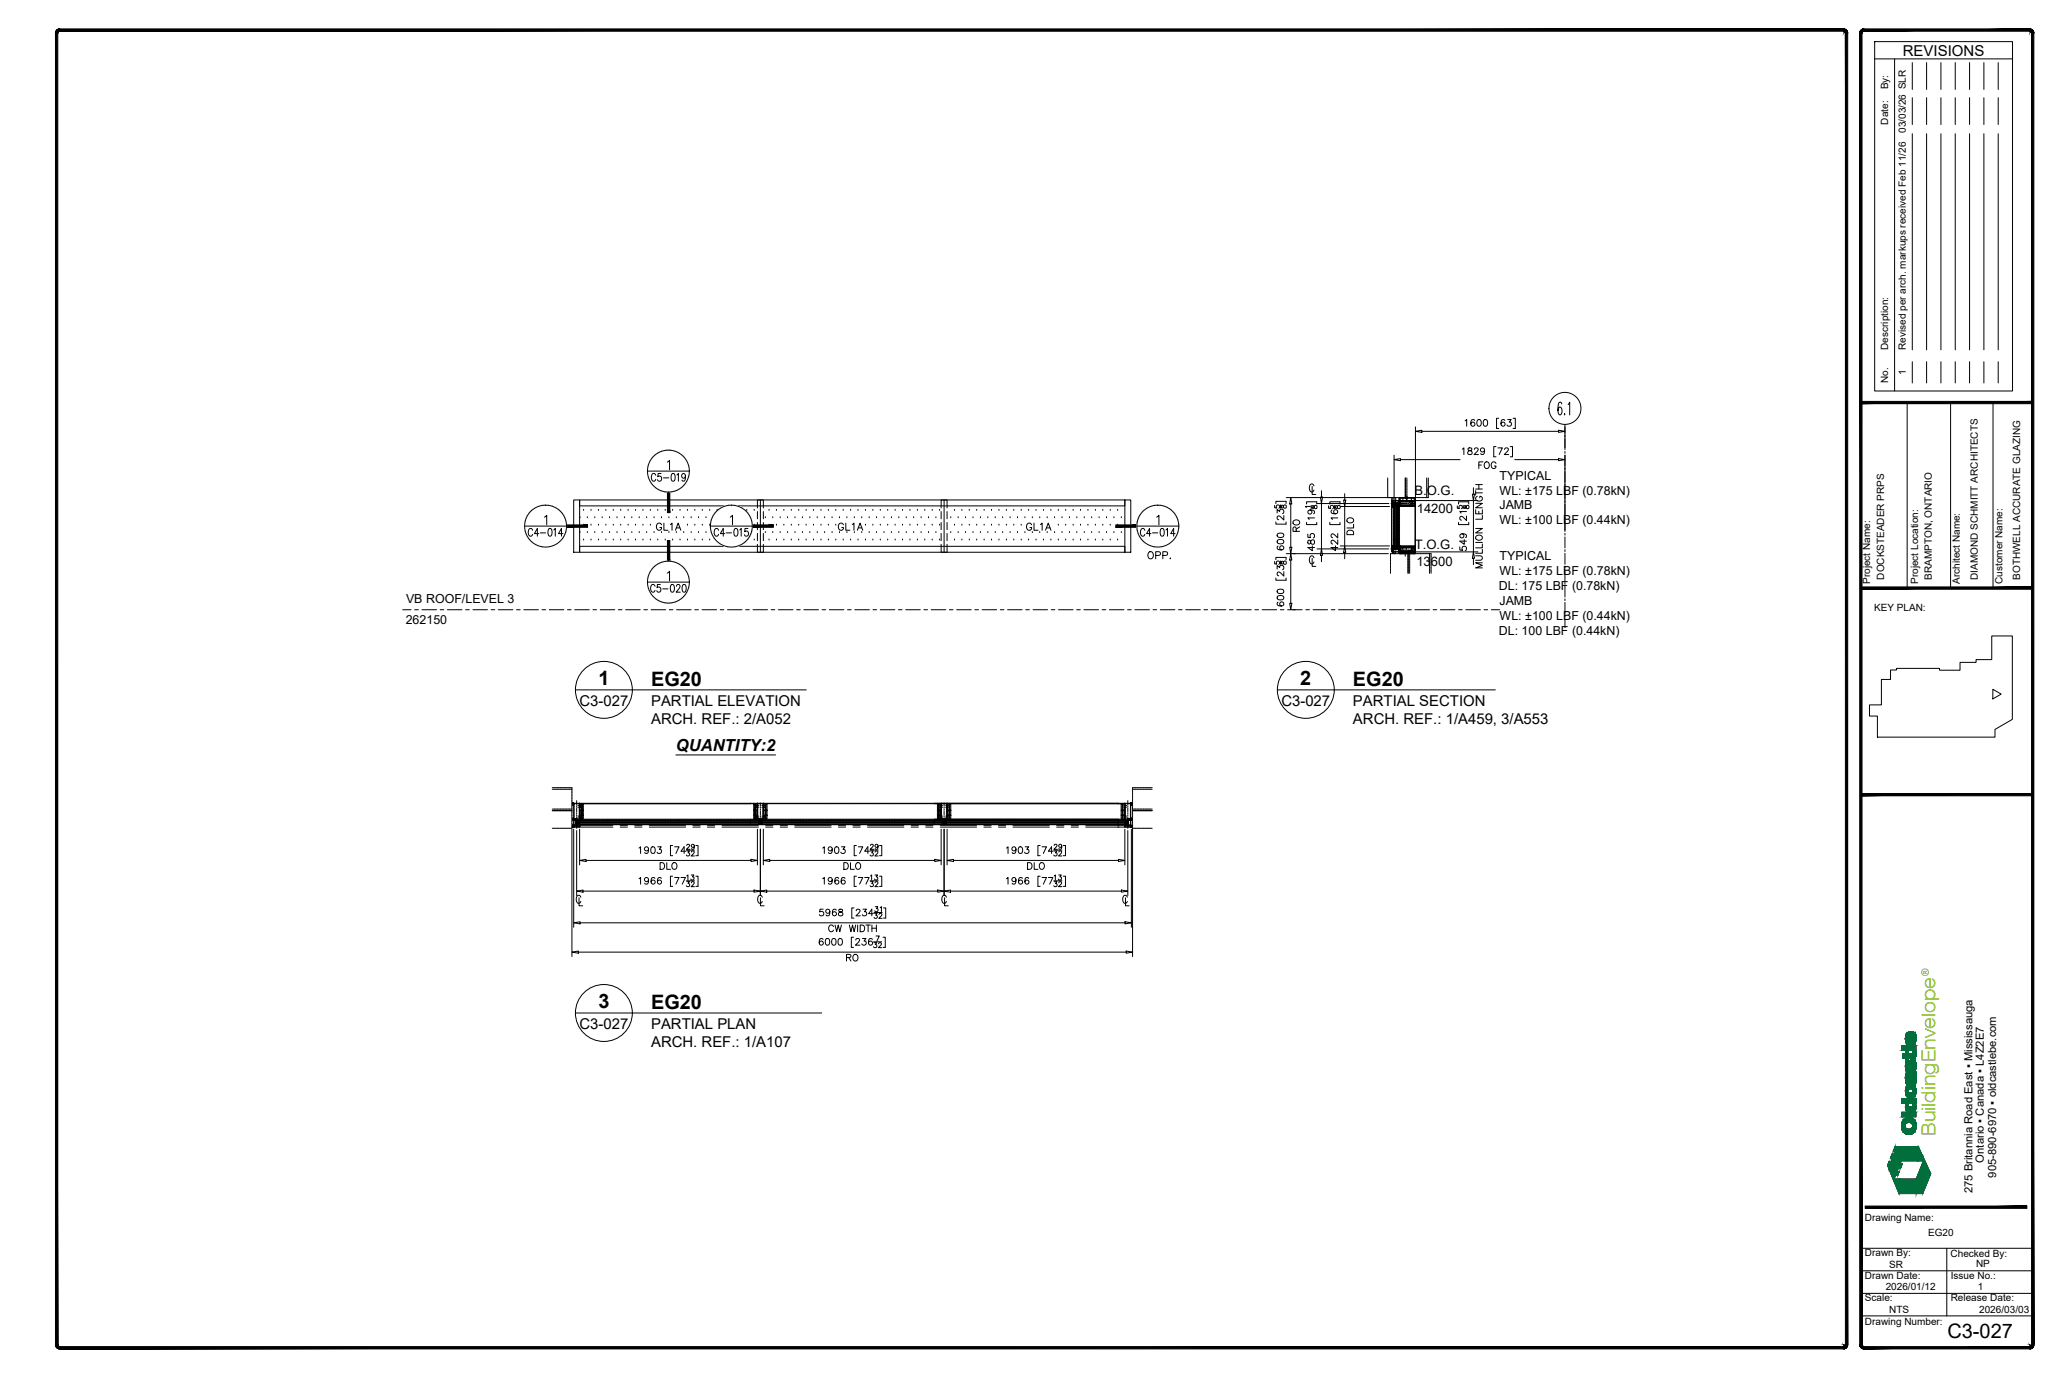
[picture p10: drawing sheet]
<svg xmlns="http://www.w3.org/2000/svg" width="914mm" height="610mm" viewBox="0 0 914 610" stroke-linecap="round" stroke-linejoin="round" font-family="sans-serif">
<defs><g id="words">
<text font-size="8.9" x="863.6" y="593.4">C3-027</text>
<g font-size="8.8">
<text x="265.3" y="303.6">1</text>
<text x="288.7" y="304">EG20</text>
<text x="576.6" y="303.6">2</text>
<text x="600" y="304">EG20</text>
<text x="265.3" y="446.8">3</text>
<text x="288.7" y="447.2">EG20</text>
</g>
<text font-size="8.5" fill="#7ab800" x="858.3" y="503.6" transform="rotate(-90 858.3 503.6)">BuildingEnvelope</text>
<g font-size="7.5">
<text x="290" y="236.7">GL1A</text>
<text x="370.4" y="236.7">GL1A</text>
<text x="454" y="236.7">GL1A</text>
<text x="506.9" y="249.4">OPP.</text>
</g>
<text font-size="7.4" x="299.7" y="333.1">QUANTITY:2</text>
<text font-size="7.1" x="287.5" y="263.9">C5-020</text>
<text font-size="6.7" x="843.8" y="24.7">REVISIONS</text>
<g font-size="6.6">
<text x="287.9" y="214.5">C5-019</text>
<text x="233.5" y="238.8">C4-014</text>
<text x="315.7" y="238.8">C4-015</text>
<text x="504.8" y="238.8">C4-014</text>
<text x="257" y="312.9">C3-027</text>
<text x="288.7" y="312.9">PARTIAL ELEVATION</text>
<text x="568.2" y="312.9">C3-027</text>
<text x="600" y="312.9">PARTIAL SECTION</text>
<text x="288.7" y="321">ARCH. REF.: 2/A052</text>
<text x="600" y="321">ARCH. REF.: 1/A459, 3/A553</text>
<text x="257" y="456.1">C3-027</text>
<text x="288.7" y="456.1">PARTIAL PLAN</text>
<text x="288.7" y="464.3">ARCH. REF.: 1/A107</text>
</g>
<g font-size="5.8">
<text x="627.2" y="219.4">B.O.G.</text>
<text x="628.3" y="227.5">14200</text>
<text x="627.4" y="243.6">T.O.G.</text>
<text x="628.1" y="250.8">13600</text>
</g>
<g font-size="5.5">
<text x="665" y="212.7">TYPICAL</text>
<text x="665" y="219.3">WL: ±175 LBF (0.78kN)</text>
<text x="665" y="225.8">JAMB</text>
<text x="665" y="232.4">WL: ±100 LBF (0.44kN)</text>
<text x="665" y="248.5">TYPICAL</text>
<text x="665" y="255.1">WL: ±175 LBF (0.78kN)</text>
<text x="664.7" y="261.6">DL: 175 LBF (0.78kN)</text>
<text x="180.1" y="267.4">VB ROOF/LEVEL 3</text>
<text x="665" y="268.2">JAMB</text>
<text x="665" y="274.8">WL: ±100 LBF (0.44kN)</text>
<text x="179.9" y="276.7">262150</text>
<text x="664.7" y="281.3">DL: 100 LBF (0.44kN)</text>
</g>
<g font-size="5">
<text x="879.8" y="515.4" transform="rotate(-90 879.8 515.4)">Ontario ▪ Canada ▪ L4Z2E7</text>
<text x="885.3" y="522.1" transform="rotate(-90 885.3 522.1)">905-890-6970 ▪ oldcastlebe.com</text>
<text x="874.7" y="529.1" transform="rotate(-90 874.7 529.1)">275 Britannia Road East ▪ Mississauga</text>
</g>
<text font-size="4.5" fill="#7ab800" x="855.3" y="432.8" transform="rotate(-90 855.3 432.8)">®</text>
<g font-size="4.4">
<text x="837.3" y="39.7" transform="rotate(-90 837.3 39.7)">By:</text>
<text x="837.3" y="55.2" transform="rotate(-90 837.3 55.2)">Date:</text>
<text x="845.2" y="58.9" transform="rotate(-90 845.2 58.9)">03/03/26 SLR</text>
<text x="837.3" y="155.1" transform="rotate(-90 837.3 155.1)">Description:</text>
<text x="845.2" y="155.1" transform="rotate(-90 845.2 155.1)">Revised per arch. markups received Feb 11/26</text>
<text x="845.2" y="166.5" transform="rotate(-90 845.2 166.5)">1</text>
<text x="837.3" y="169.8" transform="rotate(-90 837.3 169.8)">No.</text>
<text x="835.6" y="257" transform="rotate(-90 835.6 257)">DOCKSTEADER PRPS</text>
<text x="856.7" y="257.1" transform="rotate(-90 856.7 257.1)">BRAMPTON, ONTARIO</text>
<text x="877.1" y="257.1" transform="rotate(-90 877.1 257.1)">DIAMOND SCHMITT ARCHITECTS</text>
<text x="895.9" y="257.1" transform="rotate(-90 895.9 257.1)">BOTHWELL ACCURATE GLAZING</text>
<text x="829.3" y="258.9" transform="rotate(-90 829.3 258.9)">Project Name:</text>
<text x="850.6" y="258.9" transform="rotate(-90 850.6 258.9)">Project Location:</text>
<text x="869.1" y="258.9" transform="rotate(-90 869.1 258.9)">Architect Name:</text>
<text x="887.9" y="258.9" transform="rotate(-90 887.9 258.9)">Customer Name:</text>
<text x="831.1" y="271">KEY PLAN:</text>
<text x="827" y="541.2">Drawing Name:</text>
<text x="855.1" y="548">EG20</text>
<text x="827" y="557.1">Drawn By:</text>
<text x="865" y="557.1">Checked By:</text>
<text x="837.7" y="562.1">SR</text>
<text x="876.3" y="561.8">NP</text>
<text x="827" y="567">Drawn Date:</text>
<text x="865.1" y="566.9">Issue No.:</text>
<text x="836.2" y="572.1">2026/01/12</text>
<text x="877" y="571.9">1</text>
<text x="827" y="576.9">Scale:</text>
<text x="865.1" y="577">Release Date:</text>
<text x="827" y="587.3">Drawing Number:</text>
<text x="837.8" y="582.2">NTS</text>
<text x="877.7" y="582.1">2026/03/03</text>
</g>
</g></defs>
<!-- layer: A-FLOR-LEVL -->
<g fill="none" stroke="#000" stroke-width=".44">
<path d="M178.6 270.3h3.7M183.9 270.3h1.6M187.1 270.3h6.5M195.2 270.3h1.6M198.4 270.3h6.5M206.5 270.3h1.6M209.7 270.3h6.5M217.8 270.3h1.6M221 270.3h6.4M229.1 270.3h1.6M232.3 270.3h6.4M240.4 270.3h1.6"/>
<path d="M243.6 270.3h6.4M251.6 270.3h1.7M254.9 270.3h6.4M262.9 270.3h1.6M266.2 270.3h6.4M274.2 270.3h1.6M277.4 270.3h6.5M285.5 270.3h1.6M288.7 270.3h6.5M296.8 270.3h1.6M300 270.3h6.5M308.1 270.3h1.6"/>
<path d="M311.3 270.3h6.5M319.4 270.3h1.6M322.6 270.3h6.5M330.7 270.3h1.6M333.9 270.3h6.5M342 270.3h1.6M345.2 270.3h6.4M353.3 270.3h1.6M356.5 270.3h6.4M364.5 270.3h1.7M367.8 270.3h6.4M375.8 270.3h1.6"/>
<path d="M379.1 270.3h6.4M387.1 270.3h1.6M390.4 270.3h6.4M398.4 270.3h1.6M401.6 270.3h6.5M409.7 270.3h1.6M412.9 270.3h6.5M421 270.3h1.6M424.2 270.3h6.5M432.3 270.3h1.6M435.5 270.3h6.5M443.6 270.3h1.6"/>
<path d="M446.8 270.3h6.5M454.9 270.3h1.6M458.1 270.3h6.4M466.2 270.3h1.6M469.4 270.3h6.4M477.5 270.3h1.6M480.7 270.3h6.4M488.7 270.3h1.7M492 270.3h6.4M500 270.3h1.6M503.3 270.3h6.4M511.3 270.3h1.6"/>
<path d="M514.5 270.3h6.5M522.6 270.3h1.6M525.8 270.3h6.5M533.9 270.3h1.6M537.1 270.3h6.5M545.2 270.3h1.6M548.4 270.3h6.5M556.5 270.3h1.6M559.7 270.3h6.5M567.8 270.3h1.6M571 270.3h6.4M579.1 270.3h1.6"/>
<path d="M582.3 270.3h6.4M590.4 270.3h1.6M593.6 270.3h6.4M601.6 270.3h1.7M604.9 270.3h6.4M612.9 270.3h1.6M616.2 270.3h6.4M624.2 270.3h1.6M627.4 270.3h6.5M635.5 270.3h1.6M638.7 270.3h6.5M646.8 270.3h1.6"/>
<path d="M650 270.3h6.5M658.1 270.3h1.6M661.3 270.3h3.7"/>
</g>
<!-- layer: _OBE_ALUMINIUM -->
<g fill="none" stroke="#000" stroke-width=".44">
<path d="M254.4 221.7h2.6v23.1h-2.6zM257 221.7h241.8v2.6h-241.8zM335.9 225.2v-3.5h2.6v3.5M335.9 226.8v3.2M335.9 231.6v3.3M335.9 236.5v3.2M338.5 226.8v3.2M338.5 231.6v3.3M338.5 236.5v3.2M417.3 225.2v-3.5h2.7v3.5M417.3 226.8v3.2M417.3 231.6v3.3"/>
<path d="M417.3 236.5v3.2M420 226.8v3.2M420 231.6v3.3M420 236.5v3.2M498.8 221.7h2.6v23.1h-2.6zM257 242.2h241.8v2.6h-241.8zM335.9 241.3v3.5h2.6v-3.5M417.3 241.3v3.5h2.7v-3.5"/>
</g>
<!-- layer: _OBE_dims -->
<g fill="none" stroke="#000" stroke-width=".44">
<path d="M627.7 189.3v31.2M630.5 191.2h60.6M648.5 199.1l.7-.5v2.9M649.7 186.6l.7-.6v3M651.1 198.7v.8l1.3 .5 .4 .5a.99 .99 0 0 1-1 1.1 .99 .99 0 0 1-.9-1.1l1.8-1.2-.2-.6zM653.8 199.3l.6-.7 .8 .1 .3 .4-.4 1-1.4 1.4h1.9M653.9 186.4l-.1-.2a.96 .96 0 0 0-1.4 .4v1.9a.92 .92 0 0 0 1.5 .1 .92 .92 0 0 0-.4-1.4 .92 .92 0 0 0-1.3 .8M655.3 186.2a.96 .96 0 0 1 1.4 .4l.2 .7a1.26 1.26 0 0 1-1.1 1.7 1.88 1.88 0 0 1-.5-2.8zM658.2 186.2a.96 .96 0 0 1 1.4 .4l.1 .7a1.27 1.27 0 0 1-1.1 1.7 1.88 1.88 0 0 1-.4-2.8zM658.3 199.5a.92 .92 0 0 1-1.2 .8 .92 .92 0 0 1-.4-1.4 .92 .92 0 0 1 1.5 .1l.1 .5a1.4 1.4 0 0 1-1.1 2l-.6-.4M663.4 198h-1v4.5h1M664.2 198.6h2l-1.4 2.9"/>
<path d="M664.6 185.4h-1v4.6h1M667.2 199.3l.6-.7 .8 .1 .3 .4-.4 1-1.4 1.4h1.9M667.3 186.4l-.1-.2a.96 .96 0 0 0-1.4 .4v1.9a.92 .92 0 0 0 1.4 .1 .92 .92 0 0 0-.3-1.4 .92 .92 0 0 0-1.3 .8M668.6 186h1.5l-.8 1.1a.98 .98 0 0 1 .7 1.6 .98 .98 0 0 1-1.7-.3M669.7 198h1v4.5h-1M671 185.4h1v4.6h-1M694 189.3v9.1M581.9 215.7v3.5h1.6M582.7 215.4a1.05 1.05 0 0 0-1.3-.8 1.05 1.05 0 0 0-.8 1.3v.9a1.05 1.05 0 0 0 .8 1.3 1.05 1.05 0 0 0 1.3-.8M586 217.6v2.8M596.3 218.9v2.8M618.2 201.8v21.6"/>
<path d="M621.1 203.8h26.4M653.4 216.2v2.9M654.4 218.5h2.9M654.4 217.5v2M654.4 216.8h2.9M654.4 214.8h2.9M655.8 206.2h1.1M655.8 214.8v2M657.6 204.8h-1.8v2.9M658.7 204.9a1.38 1.38 0 0 1 1.8 1.3 1.38 1.38 0 0 1-1.8 1.4l-.5-1v-.7zM663.4 205.5a1.09 1.09 0 0 0-1.2-.7 1.09 1.09 0 0 0-.9 1.1v.7a1.06 1.06 0 0 0 1 1.1 1.06 1.06 0 0 0 1.1-1.1h-.7M671.7 203.8h19.4"/>
<path d="M694 201.8v33.3M337.2 221.7v23.1M418.7 221.7v23.1M565.2 224.1v1l1 .1a.79 .79 0 0 1 0-1.2 .79 .79 0 0 1 1.1 .2 .79 .79 0 0 1-.3 1.1M565.8 231.4v1h4.5v-1M565.8 223.3v-1h4.5v1M566.4 227.4v-1.5l1.1 .8a.99 .99 0 0 1 1.6-.7 .99 .99 0 0 1-.4 1.7M566.5 239.6l1.1-.5a1.28 1.28 0 0 1 1.7 1.2 1.6 1.6 0 0 1-1.6 .8 1.6 1.6 0 0 1-1.3-1.1zM566.5 236.7l1.1-.4a1.28 1.28 0 0 1 1.7 1.2 1.6 1.6 0 0 1-1.6 .8 1.6 1.6 0 0 1-1.3-1.1zM567.8 223.9v1.4M568.3 224.1v1l.4 .1 1-1.3a.74 .74 0 0 1 .8 .7 .74 .74 0 0 1-.8 .7l-.8-1.2zM569.3 228.6v1.9l-2.1-1.8-.8 .6 .1 .8 .6 .3"/>
<path d="M570.4 220.6h48.2M572.4 223.4v19.2M573.5 231.1a1.47 1.47 0 0 1 1.8-.6 1.47 1.47 0 0 1 .9 1.7 1.47 1.47 0 0 1-1.8 .6 1.47 1.47 0 0 1-.9-1.7zM574.8 235.6l-.2-1.7-.9-.2-.3 1.9h2.9M576.3 233.6l-1.5 1M579.4 231.6v1h4.5v-1M579.4 223.5v-1h4.5v1M580 236.8v1.4l1.2 .2a1.05 1.05 0 0 1 0-1.6 1.05 1.05 0 0 1 1.6 .2 1.05 1.05 0 0 1-.4 1.5M580.1 239.6v1.4l.6 .2 1.2-1.9a.99 .99 0 0 1 1.1 1 .99 .99 0 0 1-1.1 1l-.5-.4-.4-1.3zM581 226.1a.92 .92 0 0 1 .7 1.3 .92 .92 0 0 1-1.4 .3 .92 .92 0 0 1 .1-1.5l.6-.1a1.39 1.39 0 0 1 1.9 1.1l-.4 .6M581.1 224.5h-2.2l.4 .6M581.4 224v1.5"/>
<path d="M581.9 224.3v1l.4 .1 1-1.4a.74 .74 0 0 1 .8 .8 .74 .74 0 0 1-.8 .7l-.7-1.2zM582.9 229.6h-2.9l.5 .7M584 223.2h31.9M586 223.2v20.2M589.2 224.3v1l.9 .1a.79 .79 0 0 1 0-1.2 .79 .79 0 0 1 1.2 .2 .79 .79 0 0 1-.3 1.1M589.7 231.6v1h4.5v-1M589.7 223.5v-1h4.5v1M590.7 226.1l-.3 .1a.96 .96 0 0 0 .4 1.4h2a.92 .92 0 0 0 .1-1.4 .92 .92 0 0 0-1.4 .3 .92 .92 0 0 0 .7 1.3M591.7 224v1.5M592.2 224.3v1l.4 .1 1-1.4a.74 .74 0 0 1 .8 .8 .74 .74 0 0 1-.8 .7l-.7-1.2zM593.2 239.3v2l-1.4-1.4-1-.4-.4 .3-.1 .8 .7 .6M593.2 236.5v2l-2.1-1.8-.8 .5 .1 .9 .6 .3"/>
<path d="M593.2 229.6h-2.9l.5 .7M594.3 224.6h21.9M596.3 224.6v17.4M597.4 235.6a1.65 1.65 0 0 1 2.9 .5v.9h-3zM597.4 230.1a1.47 1.47 0 0 1 1.9-.6 1.47 1.47 0 0 1 .8 1.8 1.47 1.47 0 0 1-1.8 .5 1.47 1.47 0 0 1-.9-1.7zM600.3 232.4v1.7h-3M625.5 221.9h29.9M646.2 224.3v1l1 .1a.79 .79 0 0 1 0-1.2 .79 .79 0 0 1 1.2 .2 .79 .79 0 0 1-.4 1.1M646.8 231.6v1h4.5v-1M646.8 223.5v-1h4.5v1M648.3 236.7a.92 .92 0 0 1 .8 1.2 .92 .92 0 0 1-1.4 .4 .92 .92 0 0 1 .1-1.5l.5-.1a1.4 1.4 0 0 1 2 1.1l-.4 .6M648.8 224v1.5"/>
<path d="M649.3 224.3v1l.4 .1 1-1.4a.74 .74 0 0 1 .8 .8 .74 .74 0 0 1-.8 .7l-.8-1.2zM649.3 239.2v2.1l-1.9-1.4h2.9M650.3 228.8v1.9l-1.4-1.4-1-.4-.4 .3-.1 .8 .7 .6M650.3 226.8h-2.9l.5 .7M653.4 221.9v22.8M654.4 234.3h2.9l-2.9 2h2.9M654.4 226v1.8h2.9v-1.8M654.4 223.1h2.9l-2.9 2h2.9M654.5 237.8a1.47 1.47 0 0 1 1.8-.6 1.47 1.47 0 0 1 .9 1.7 1.47 1.47 0 0 1-1.8 .6 1.47 1.47 0 0 1-.9-1.7zM655.1 220a1.09 1.09 0 0 0-.7 1.3 1.09 1.09 0 0 0 1.1 .9h.7a1.06 1.06 0 0 0 1.2-1.1 1.06 1.06 0 0 0-1.2-1.1v.8M655.8 226.7v1.1M657.3 228.5v1.7h-2.9"/>
<path d="M565.2 248.9v1.1l1 .1a.79 .79 0 0 1 0-1.2 .79 .79 0 0 1 1.1 .2 .79 .79 0 0 1-.3 1.1M565.8 256.3v.9h4.5v-.9M565.8 248.1v-1h4.5v1M566.4 252.3v-1.5l1.1 .8a.99 .99 0 0 1 1.6-.7 .99 .99 0 0 1-.4 1.7M566.8 242.1l-.3 .1a.96 .96 0 0 0 .4 1.5h2a.92 .92 0 0 0 .1-1.5 .92 .92 0 0 0-1.5 .3 .92 .92 0 0 0 .8 1.3M567.8 248.7v1.5M568.3 248.9v1.1l.4 .1 1-1.4a.74 .74 0 0 1 .8 .8 .74 .74 0 0 1-.8 .7l-.8-1.3zM569.3 253.4v2l-2.1-1.8-.8 .5 .1 .9 .6 .3M570.4 245.5h45.3M572.4 248.3v19.2M581.9 247.5v3.6h1.6M581.9 242v2.1l-1.9-1.4h2.9"/>
<path d="M582.7 247.3a1.05 1.05 0 0 0-1.3-.8 1.05 1.05 0 0 0-.8 1.3v.9a1.05 1.05 0 0 0 .8 1.3 1.05 1.05 0 0 0 1.3-.8M584 243.4h31.8M586 246.2v2.8M592.2 242v2.1l-1.9-1.4h2.9M594.3 242h21.9M596.3 244.9v2.8M626.3 244.7h29.1M647.4 242.4v1.5l1.2 .1a1.05 1.05 0 0 1 0-1.6 1.05 1.05 0 0 1 1.6 .2 1.05 1.05 0 0 1-.4 1.5M653.4 247.5v2.9M654.4 246.4h2.1l.8 .9-.4 .9-2.5 .2M654.4 240.5h2.9M657.3 249.5h-2.9l2.9 1.1-2.9 1.2h2.9"/>
<path d="M657.3 243.6v1.7h-2.9M657.3 241.2v1.7h-2.9M566.5 264.4l1.1-.4a1.28 1.28 0 0 1 1.7 1.1 1.61 1.61 0 0 1-1.6 .9 1.61 1.61 0 0 1-1.3-1.1zM566.5 261.6l1.1-.4a1.27 1.27 0 0 1 1.7 1.1 1.6 1.6 0 0 1-1.6 .9 1.6 1.6 0 0 1-1.3-1.2zM566.8 267l-.3 .1a.96 .96 0 0 0 .4 1.4h2a.92 .92 0 0 0 .1-1.5 .92 .92 0 0 0-1.4 .4 .92 .92 0 0 0 .7 1.3M573.3 270.3h1.1M253.6 367.6v56.5M254.4 367.6v43.5M255.7 368.2v28.8M257 367.6v15.8M283.4 376l.7-.6v3M287.6 376.4a.92 .92 0 0 1-1.3 .8 .92 .92 0 0 1-.3-1.5 .92 .92 0 0 1 1.5 .1l.1 .6a1.39 1.39 0 0 1-1.1 2l-.6-.4"/>
<path d="M289 375.6a.96 .96 0 0 1 1.4 .4l.2 .7a1.28 1.28 0 0 1-1.2 1.7 1.89 1.89 0 0 1-.4-2.8zM291.7 375.4h1.5l-.8 1.1a.98 .98 0 0 1 .7 1.6 .98 .98 0 0 1-1.7-.3M298.3 374.9h-1v4.5h1M299.2 375.4h1.9l-1.4 3M304.1 377.4h-2.1l1.4-2v3M304.4 376.9h3.6M304.5 374.8l.4-.5 .9 .4-1.4 1.8h1.5M304.6 377.3h1.1l-.6 .8a.74 .74 0 0 1 .6 1.2 .74 .74 0 0 1-1.3-.2M306.6 377.8l.4-.5 .9 .4-1.4 1.8h1.5M307.9 375.1a.69 .69 0 0 1-.9 .5 .69 .69 0 0 1-.3-1 .69 .69 0 0 1 1.1 0l.1 .5a1.05 1.05 0 0 1-.8 1.4l-.5-.3M308.6 374.9h.9v4.5h-.9M335.9 367.6v15.8"/>
<path d="M337.2 367.6v29.4M338.5 367.6v15.8M364.8 376l.7-.6v3M369.1 376.4a.92 .92 0 0 1-1.3 .8 .92 .92 0 0 1-.4-1.4 .92 .92 0 0 1 1.5 0l.2 .6a1.4 1.4 0 0 1-1.2 2l-.5-.4M370.5 375.6a.96 .96 0 0 1 1.4 .4l.1 .7a1.28 1.28 0 0 1-1.1 1.7 1.89 1.89 0 0 1-.4-2.8zM373.2 375.4h1.5l-.8 1.1a.98 .98 0 0 1 .7 1.6 .98 .98 0 0 1-1.7-.3M379.8 374.9h-1v4.5h1M380.6 375.4h2l-1.4 3M385.6 377.4h-2.2l1.5-2v3M385.8 376.9h3.6M386 374.8l.4-.5 .9 .4-1.4 1.8h1.5M386 377.3h1.2l-.6 .8a.74 .74 0 0 1 .5 1.2 .74 .74 0 0 1-1.3-.2"/>
<path d="M388.1 377.8l.4-.5 .8 .4-1.3 1.8h1.4M389.4 375.1a.69 .69 0 0 1-1 .5 .69 .69 0 0 1-.2-1 .69 .69 0 0 1 1.1 0l.1 .5a1.05 1.05 0 0 1-.9 1.4l-.4-.3M390 374.9h1v4.5h-1M417.4 367.6v15.8M418.7 367.6v29.4M420 367.6v15.8M446.3 376l.7-.6v3M450.5 376.4a.92 .92 0 0 1-1.2 .8 .92 .92 0 0 1-.4-1.4 .92 .92 0 0 1 1.5 0l.1 .6a1.4 1.4 0 0 1-1.1 2l-.6-.4M451.9 375.6a.97 .97 0 0 1 1.5 .4l.1 .7a1.27 1.27 0 0 1-1.1 1.7 1.89 1.89 0 0 1-.5-2.8zM454.6 375.4h1.6l-.9 1.1a.98 .98 0 0 1 .8 1.6 .98 .98 0 0 1-1.8-.3M461.2 374.9h-.9v4.5h.9M462.1 375.4h2l-1.4 3"/>
<path d="M467 377.4h-2.1l1.4-2v3M467.3 376.9h3.6M467.5 374.8l.4-.5 .8 .4-1.3 1.8h1.4M467.5 377.3h1.2l-.6 .8a.74 .74 0 0 1 .5 1.2 .74 .74 0 0 1-1.3-.2M469.5 377.8l.5-.5 .8 .4-1.4 1.8h1.5M470.9 375.1a.69 .69 0 0 1-1 .5 .69 .69 0 0 1-.3-1 .69 .69 0 0 1 1.1 0l.2 .5a1.05 1.05 0 0 1-.9 1.4l-.4-.3M471.5 374.9h1v4.5h-1M498.8 367.6v15.8M500.1 368.2v28.8M501.7 367.6v43.5M502.2 367.1v57M256.8 398v3.6h1.6"/>
<path d="M257.6 397.8a1.05 1.05 0 0 0-1.3-.9 1.05 1.05 0 0 0-.8 1.4v.8a1.05 1.05 0 0 0 .8 1.4 1.05 1.05 0 0 0 1.3-.9M258.6 395.1h75.7M259.9 381.5h73.1M283.4 389.6l.7-.6v3M287.6 390a.92 .92 0 0 1-1.3 .8 .92 .92 0 0 1-.3-1.5 .92 .92 0 0 1 1.5 .1l.1 .6a1.39 1.39 0 0 1-1.1 2l-.6-.4M290.4 389.4l-.1-.2a.96 .96 0 0 0-1.4 .4v2a.92 .92 0 0 0 1.4 .1 .92 .92 0 0 0-.3-1.5 .92 .92 0 0 0-1.3 .8M292.7 382.4h1a1.58 1.58 0 0 1 1 1.5 1.58 1.58 0 0 1-1 1.5h-1zM293.2 389.4l-.1-.2a.96 .96 0 0 0-1.4 .4v2a.92 .92 0 0 0 1.5 .1 .92 .92 0 0 0-.4-1.5 .92 .92 0 0 0-1.3 .8M295.7 382.4v3h1.7M298.2 382.9l.3-.3a1.38 1.38 0 0 1 1.7 1.3 1.38 1.38 0 0 1-1.7 1.4l-.6-1zM298.3 388.5h-1v4.5h1M299.2 389h1.9l-1.4 3"/>
<path d="M302 389h1.9l-1.4 3M304.4 390.5h3.6M304.5 388.3l.6-.4v2.2M304.6 390.9h1.1l-.6 .8a.74 .74 0 0 1 .6 1.2 .74 .74 0 0 1-1.3-.2M306.5 387.9h1.2l-.6 .9a.74 .74 0 0 1 .5 1.2 .74 .74 0 0 1-1.3-.3M306.6 391.4l.4-.5 .9 .4-1.4 1.8h1.5M308.6 388.5h.9v4.5h-.9M337.2 398v3.6h1.6M338 397.8a1.05 1.05 0 0 0-1.3-.9 1.05 1.05 0 0 0-.7 1.4v.8a1.05 1.05 0 0 0 .7 1.4 1.05 1.05 0 0 0 1.3-.9M340 395.1h75.8M341.3 381.5h73.2M364.8 389.6l.7-.6v3"/>
<path d="M369.1 390a.92 .92 0 0 1-1.3 .8 .92 .92 0 0 1-.4-1.4 .92 .92 0 0 1 1.5 0l.2 .6a1.4 1.4 0 0 1-1.2 2l-.5-.4M371.9 389.4l-.2-.2a.97 .97 0 0 0-1.4 .4v2a.92 .92 0 0 0 1.5 .1 .92 .92 0 0 0-.3-1.5 .92 .92 0 0 0-1.3 .8M374.2 382.4h1a1.58 1.58 0 0 1 1 1.5 1.58 1.58 0 0 1-1 1.5h-1zM374.7 389.4l-.1-.2a.96 .96 0 0 0-1.4 .4v2a.92 .92 0 0 0 1.4 .1 .92 .92 0 0 0-.3-1.5 .92 .92 0 0 0-1.3 .8M377.2 382.4v3h1.6M379.7 382.9l.3-.3a1.38 1.38 0 0 1 1.7 1.3 1.38 1.38 0 0 1-1.7 1.4l-.6-1zM379.8 388.5h-1v4.5h1M380.6 389h2l-1.4 3M383.4 389h2l-1.4 3M385.8 390.5h3.6M386 388.3l.5-.4v2.2M386 390.9h1.2l-.6 .8a.74 .74 0 0 1 .5 1.2 .74 .74 0 0 1-1.3-.2"/>
<path d="M388 387.9h1.2l-.7 .9a.74 .74 0 0 1 .6 1.2 .74 .74 0 0 1-1.3-.3M388.1 391.4l.4-.5 .8 .4-1.3 1.8h1.4M390 388.5h1v4.5h-1M418.9 398v3.6h1.6M419.7 397.8a1.05 1.05 0 0 0-1.3-.9 1.05 1.05 0 0 0-.7 1.4v.8a1.05 1.05 0 0 0 .7 1.4 1.05 1.05 0 0 0 1.3-.9M421.5 395.1h75.8M422.8 381.5h73.2M446.3 389.6l.7-.6v3M450.5 390a.92 .92 0 0 1-1.2 .8 .92 .92 0 0 1-.4-1.4 .92 .92 0 0 1 1.5 0l.1 .6a1.4 1.4 0 0 1-1.1 2l-.6-.4M453.4 389.4l-.2-.2a.96 .96 0 0 0-1.4 .4v2a.92 .92 0 0 0 1.5 .1 .92 .92 0 0 0-.4-1.5 .92 .92 0 0 0-1.2 .8M455.7 382.4h.9a1.58 1.58 0 0 1 1.1 1.5 1.58 1.58 0 0 1-1.1 1.5h-.9zM456.2 389.4l-.2-.2a.97 .97 0 0 0-1.4 .4v2a.92 .92 0 0 0 1.5 .1 .92 .92 0 0 0-.4-1.5 .92 .92 0 0 0-1.2 .8"/>
<path d="M458.6 382.4v3h1.7M461.2 382.9l.2-.3a1.38 1.38 0 0 1 1.8 1.3 1.38 1.38 0 0 1-1.8 1.4l-.5-1zM461.2 388.5h-.9v4.5h.9M462.1 389h2l-1.4 3M464.9 389h2l-1.4 3M467.3 390.5h3.6M467.5 388.3l.5-.4v2.2M467.5 390.9h1.2l-.6 .8a.74 .74 0 0 1 .5 1.2 .74 .74 0 0 1-1.3-.2M469.5 387.9h1.1l-.6 .9a.74 .74 0 0 1 .6 1.2 .74 .74 0 0 1-1.3-.3M469.5 391.4l.5-.5 .8 .4-1.4 1.8h1.5M471.5 388.5h1v4.5h-1M499.1 398v3.6h1.6"/>
<path d="M499.9 397.8a1.05 1.05 0 0 0-1.3-.9 1.05 1.05 0 0 0-.7 1.4v.8a1.05 1.05 0 0 0 .7 1.4 1.05 1.05 0 0 0 1.3-.9M257.2 409.1h241.7M365 416.5l-.2-.3a.96 .96 0 0 0-1.4 .4v2a.92 .92 0 0 0 1.5 .1 .92 .92 0 0 0-.4-1.4 .92 .92 0 0 0-1.2 .8M365 403.1h-1.4l-.1 1.3a1.05 1.05 0 0 1 1.6-.1 1.05 1.05 0 0 1-.2 1.6 1.05 1.05 0 0 1-1.6-.4M366.4 416.2a.96 .96 0 0 1 1.4 .4l.1 .7a1.27 1.27 0 0 1-1.1 1.7 1.89 1.89 0 0 1-.4-2.8zM368 404.1a.92 .92 0 0 1-1.3 .8 .92 .92 0 0 1-.3-1.5 .92 .92 0 0 1 1.5 .1l.1 .6a1.4 1.4 0 0 1-1.1 1.9l-.6-.4M369.2 416.2a.96 .96 0 0 1 1.4 .4l.2 .7a1.26 1.26 0 0 1-1.2 1.7 1.88 1.88 0 0 1-.4-2.8zM369.6 410.8a1.09 1.09 0 0 0-1.2-.7 1.09 1.09 0 0 0-.9 1.1v.7a1.09 1.09 0 0 0 .9 1.2 1.09 1.09 0 0 0 1.2-.7M370.3 410.1l.7 3 .7-3 .7 3 .7-3M370.8 403.5l-.1-.3a.96 .96 0 0 0-1.4 .4v2a.92 .92 0 0 0 1.4 .1 .92 .92 0 0 0-.3-1.4 .92 .92 0 0 0-1.3 .8M372 416.2a.96 .96 0 0 1 1.4 .4l.2 .7a1.27 1.27 0 0 1-1.2 1.7 1.88 1.88 0 0 1-.4-2.8zM372.1 403.2v.9l1.3 .4 .4 .6a.99 .99 0 0 1-1 1 .99 .99 0 0 1-1-1l.4-.6 1.4-.7-.1-.6z"/>
<path d="M376.7 410.1l.7 3 .7-3 .7 3 .7-3M378.5 415.5h-1v4.5h1M378.7 402.5h-1v4.5h1M379.5 416.8l.6-.7h.5l.6 .5-.4 1-1.4 1.4h1.9M379.7 403.8l.6-.7 .8 .1 .3 .4-.4 1-1.4 1.4h1.9M380.3 410.1v3M381.4 410.1h1a1.58 1.58 0 0 1 1.1 1.5 1.58 1.58 0 0 1-1.1 1.5h-1zM382.5 416.1h1.5l-.8 1.1a.98 .98 0 0 1 .7 1.6 .98 .98 0 0 1-1.7-.3M382.7 403.1h1.5l-.8 1.1a.98 .98 0 0 1 .7 1.6 .98 .98 0 0 1-1.7-.3M384 410.1h2M385 410.1v3M386.7 410.1v3"/>
<path d="M386.7 411.5h1.9M386.8 416.5l-.1-.3a.96 .96 0 0 0-1.4 .4v2a.92 .92 0 0 0 1.5 .1 .92 .92 0 0 0-.4-1.4 .92 .92 0 0 0-1.3 .8M387.3 405.1h-2.1l1.4-2v2.9M387.4 417.6h3.6M387.6 404.6h3.6M387.6 417.9h1.2l-.7 .9a.74 .74 0 0 1 .6 1.2 .74 .74 0 0 1-1.3-.3M387.8 404.9h1.2l-.7 .9a.74 .74 0 0 1 .6 1.2 .74 .74 0 0 1-1.3-.3M388.1 402h1.2l-.7 .8a.74 .74 0 0 1 .6 1.2 .74 .74 0 0 1-1.3-.2M388.4 415h1.5l-1 2.2M388.6 410.1v3M389.6 418.5l.4-.6 .9 .4-1.4 1.8h1.5M389.8 405.5l.4-.6 .9 .5-1.4 1.8h1.5"/>
<path d="M390.3 402.4l.6-.4v2.2M391.6 415.5h1v4.5h-1M391.8 402.5h1v4.5h-1M256.5 422.1h242.9M375.4 424.5l1.7-.1 .1-1-1.8-.3v3M376.4 424.5l1 1.6M378.8 423.2a1.38 1.38 0 0 1 1.7 1.4 1.38 1.38 0 0 1-1.7 1.3l-.6-1 .1-1.1z"/>
</g>
<!-- layer: _OBE_notbyobe -->
<g fill="none" stroke="#000" stroke-width=".44">
<path d="M615.4 219.7v.9h.4M615.4 211.9v.9M615.4 212.9v.1M615.4 213.1v.2M615.4 213.4v.6M615.4 214.1v.2M615.4 214.4v.1M615.4 214.7v.6M615.4 215.4v.1M615.4 215.7v.1M615.4 215.9v.7M615.4 216.7v.1"/>
<path d="M615.4 216.9v.2M615.4 217.2v.6M615.4 218v.1M615.4 218.2v.1M615.4 218.5v.6M615.4 219.2v.2M615.4 219.5v.1M623.2 211.9v.9M623.2 212.9v.1M623.2 213.1v.2M623.2 213.4v.6M623.2 214.1v.2"/>
<path d="M623.2 214.4v.1M623.2 214.7v.6M623.2 215.4v.1M623.2 215.7v.1M623.2 215.9v.7M623.2 216.7v.1M623.2 216.9v.2M623.2 217.2v.6M623.2 218v.1M623.2 218.2v.1M623.2 218.5v.6M623.2 219.2v.2"/>
<path d="M623.2 219.5v.1M623.2 219.7v.9M623.9 211.9v.9M623.9 212.9v.1M623.9 213.1v.2M623.9 213.4v.6M623.9 214.1v.2M623.9 214.4v.1M623.9 214.7v.6M623.9 215.4v.1M623.9 215.7v.1M623.9 215.9v.7"/>
<path d="M623.9 216.7v.1M623.9 216.9v.2M623.9 217.2v.6M623.9 218v.1M623.9 218.2v.1M623.9 218.5v.6M623.9 219.2v.2M623.9 219.5v.1M623.9 219.7l-.1 1.4M632.7 219.7l.1 .9M632.7 211.9v.9M632.7 212.9v.1"/>
<path d="M632.7 213.1v.2M632.7 213.4v.6M632.7 214.1v.2M632.7 214.4v.1M632.7 214.7v.6M632.7 215.4v.1M632.7 215.7v.1M632.7 215.9v.7M632.7 216.7v.1M632.7 216.9v.2M632.7 217.2v.6M632.7 218v.1"/>
<path d="M632.7 218.2v.1M632.7 218.5v.6M632.7 219.2v.2M632.7 219.5v.1M633.4 211.9v.9M633.4 212.9v.1M633.4 213.1v.2M633.4 213.4v.6M633.4 214.1v.2M633.4 214.4v.1M633.4 214.7v.6M633.4 215.4v.1"/>
<path d="M633.4 215.7v.1M633.4 215.9v.7M633.4 216.7v.1M633.4 216.9v.2M633.4 217.2v.6M633.4 218v.1M633.4 218.2v.1M633.4 218.5v.6M633.4 219.2v.2M633.4 219.5v.1M633.4 219.7v.9h-.4M257.2 229.5h.1"/>
<path d="M257.2 236.1h.1M258.8 226.3h.1M258.8 232.8h.1M258.8 239.4h.1M260.5 229.5h.1M260.5 236.1h.1M262.1 226.3h.1M262.1 232.8h.1M262.1 239.4h.1M263.7 229.5h.1M263.7 236.1h.1M265.4 226.3h.1"/>
<path d="M265.4 232.8h.1M265.4 239.4h.1M267 229.5h.1M267 236.1h.1M268.7 226.3h.1M268.7 232.8h.1M268.7 239.4h.1M270.3 229.5h.1M270.3 236.1h.1M272 226.3h.1M272 232.8h.1M272 239.4h.1"/>
<path d="M273.6 229.5h.1M273.6 236.1h.1M275.3 226.3h.1M275.3 232.8h.1M275.3 239.4h.1M276.9 229.5h.1M276.9 236.1h.1M278.5 226.3h.1M278.5 232.8h.1M278.5 239.4h.1M280.2 229.5h.1M280.2 236.1h.1"/>
<path d="M281.8 226.3h.1M281.8 232.8h.1M281.8 239.4h.1M283.5 229.5h.1M283.5 236.1h.1M285.1 226.3h.1M285.1 232.8h.1M285.1 239.4h.1M286.8 229.5h.1M286.8 236.1h.1M288.4 226.3h.1M288.4 239.4h.1"/>
<path d="M291.7 226.3h.1M291.7 239.4h.1M295 226.3h.1M295 239.4h.1M298.3 226.3h.1M298.3 239.4h.1M301.6 226.3h.1M301.6 239.4h.1M304.9 226.3h.1M304.9 239.4h.1M306.5 229.5h.1M306.5 236.1h.1"/>
<path d="M308.1 226.3h.1M308.1 232.8h.1M308.1 239.4h.1M309.8 229.5h.1M309.8 236.1h.1M311.4 226.3h.1M311.4 232.8h.1M311.4 239.4h.1M313.1 229.5h.1M313.1 236.1h.1M314.7 226.3h.1M318 226.3h.1"/>
<path d="M331.2 226.3h.1M334.5 226.3h.1M339.4 229.5h.1M339.4 236.1h.1M341 226.3h.1M341 232.8h.1M341 239.4h.1M342.7 229.5h.1M342.7 236.1h.1M344.3 226.3h.1M344.3 232.8h.1M344.3 239.4h.1"/>
<path d="M346 229.5h.1M346 236.1h.1M347.6 226.3h.1M347.6 232.8h.1M347.6 239.4h.1M349.3 229.5h.1M349.3 236.1h.1M350.9 226.3h.1M350.9 232.8h.1M350.9 239.4h.1M352.5 229.5h.1M352.5 236.1h.1"/>
<path d="M354.2 226.3h.1M354.2 232.8h.1M354.2 239.4h.1M355.8 229.5h.1M355.8 236.1h.1M357.5 226.3h.1M357.5 232.8h.1M357.5 239.4h.1M359.1 229.5h.1M359.1 236.1h.1M360.8 226.3h.1M360.8 232.8h.1"/>
<path d="M360.8 239.4h.1M362.4 229.5h.1M362.4 236.1h.1M364.1 226.3h.1M364.1 232.8h.1M364.1 239.4h.1M365.7 229.5h.1M365.7 236.1h.1M367.3 226.3h.1M367.3 232.8h.1M367.3 239.4h.1M370.6 226.3h.1"/>
<path d="M370.6 239.4h.1M373.9 226.3h.1M373.9 239.4h.1M377.2 226.3h.1M377.2 239.4h.1M380.5 226.3h.1M380.5 239.4h.1M383.8 226.3h.1M383.8 239.4h.1M387.1 226.3h.1M387.1 232.8h.1M387.1 239.4h.1"/>
<path d="M388.7 229.5h.1M388.7 236.1h.1M390.4 226.3h.1M390.4 232.8h.1M390.4 239.4h.1M392 229.5h.1M392 236.1h.1M393.7 226.3h.1M393.7 232.8h.1M393.7 239.4h.1M395.3 229.5h.1M395.3 236.1h.1"/>
<path d="M396.9 226.3h.1M396.9 232.8h.1M396.9 239.4h.1M398.6 229.5h.1M398.6 236.1h.1M400.2 226.3h.1M400.2 232.8h.1M400.2 239.4h.1M401.9 229.5h.1M401.9 236.1h.1M403.5 226.3h.1M403.5 232.8h.1"/>
<path d="M403.5 239.4h.1M405.2 229.5h.1M405.2 236.1h.1M406.8 226.3h.1M406.8 232.8h.1M406.8 239.4h.1M408.5 229.5h.1M408.5 236.1h.1M410.1 226.3h.1M410.1 232.8h.1M410.1 239.4h.1M411.7 229.5h.1"/>
<path d="M411.7 236.1h.1M413.4 226.3h.1M413.4 232.8h.1M413.4 239.4h.1M415 229.5h.1M415 236.1h.1M416.7 226.3h.1M416.7 232.8h.1M416.7 239.4h.1M421.6 229.5h.1M421.6 236.1h.1M423.3 226.3h.1"/>
<path d="M423.3 232.8h.1M423.3 239.4h.1M424.9 229.5h.1M424.9 236.1h.1M426.5 226.3h.1M426.5 232.8h.1M426.5 239.4h.1M428.2 229.5h.1M428.2 236.1h.1M429.8 226.3h.1M429.8 232.8h.1M429.8 239.4h.1"/>
<path d="M431.5 229.5h.1M431.5 236.1h.1M433.1 226.3h.1M433.1 232.8h.1M433.1 239.4h.1M434.8 229.5h.1M434.8 236.1h.1M436.4 226.3h.1M436.4 232.8h.1M436.4 239.4h.1M438.1 229.5h.1M438.1 236.1h.1"/>
<path d="M439.7 226.3h.1M439.7 232.8h.1M439.7 239.4h.1M441.3 229.5h.1M441.3 236.1h.1M443 226.3h.1M443 232.8h.1M443 239.4h.1M444.6 229.5h.1M444.6 236.1h.1M446.3 226.3h.1M446.3 232.8h.1"/>
<path d="M446.3 239.4h.1M447.9 229.5h.1M447.9 236.1h.1M449.6 226.3h.1M449.6 232.8h.1M449.6 239.4h.1M451.2 229.5h.1M451.2 236.1h.1M452.9 226.3h.1M452.9 239.4h.1M456.1 226.3h.1M456.1 239.4h.1"/>
<path d="M459.4 226.3h.1M459.4 239.4h.1M462.7 226.3h.1M462.7 239.4h.1M466 226.3h.1M466 239.4h.1M469.3 226.3h.1M469.3 239.4h.1M470.9 229.5h.1M470.9 236.1h.1M472.6 226.3h.1M472.6 232.8h.1"/>
<path d="M472.6 239.4h.1M474.2 229.5h.1M474.2 236.1h.1M475.9 226.3h.1M475.9 232.8h.1M475.9 239.4h.1M477.5 229.5h.1M477.5 236.1h.1M479.2 226.3h.1M479.2 232.8h.1M479.2 239.4h.1M480.8 229.5h.1"/>
<path d="M480.8 236.1h.1M482.5 226.3h.1M482.5 232.8h.1M482.5 239.4h.1M484.1 229.5h.1M484.1 236.1h.1M485.7 226.3h.1M485.7 232.8h.1M485.7 239.4h.1M487.4 229.5h.1M487.4 236.1h.1M489 226.3h.1"/>
<path d="M489 232.8h.1M489 239.4h.1M490.7 229.5h.1M490.7 236.1h.1M492.3 226.3h.1M492.3 232.8h.1M492.3 239.4h.1M494 229.5h.1M494 236.1h.1M495.6 226.3h.1M495.6 232.8h.1M495.6 239.4h.1"/>
<path d="M497.3 229.5h.1M497.3 236.1h.1M615.9 220.6h.2M616.2 220.6h.1M616.4 220.6h.7M616.8 223.2h2.5M617.1 224.6h.8v17.4h-.8zM617.2 224.6v.5M617.2 225.3v.1M617.2 225.5v.1M617.2 225.8v.6M617.2 226.5v.2"/>
<path d="M617.2 226.8v.1M617.2 227v.7M617.2 227.8v.1M617.2 228.1v.1M617.2 228.3v.6M617.2 229.1v.1M617.2 229.3v.2M617.2 229.6v.6M617.2 230.3v.2M617.2 230.6v.1M617.2 230.9v.6M617.2 231.6v.1"/>
<path d="M617.2 231.9v.1M617.2 232.1v.7M617.2 232.9v.1M617.2 233.1v.2M617.2 233.4v.6M617.2 234.2v.1M617.2 234.4v.1M617.2 234.7v.6M617.2 235.4v.2M617.2 235.7v.1M617.2 235.9v.7M617.2 236.7v.1"/>
<path d="M617.2 237v.1M617.2 237.2v.6M617.2 238v.1M617.2 238.2v.2M617.2 238.5v1.1M617.2 239.7v.2M617.2 240v.1M617.2 224.4v.1M617.2 224.4h.1M617.2 224.3h.1M617.2 224.2h.1M617.3 220.6l-.2 1.3"/>
<path d="M617.5 220.6h.1M617.5 224.4l.3 .2M617.5 223.1v.3M617.6 223.1v.3M617.6 223v.1M617.6 223.4h.8M617.6 223.1l.8 .1M617.7 223l.1 .5zM617.7 223l-.1 .4M617.7 220.6h.6M617.8 223.2v.2M617.8 222.8v.2"/>
<path d="M617.8 223.9h.1M617.8 223.7h.1M617.8 223.6v.1M617.8 224.5l-.3 .1M617.8 223.1l.1 .3M617.8 223.1h.1M617.8 223.4h.1M617.8 220.7l.8-.1 .3 .3 .1 .5-.4 .5-.9-.3zM617.9 223l.5 .3-.5 .2zM617.9 223h-.3M617.9 223.2h.5zM617.9 224l.4 .6-.5-.2z"/>
<path d="M617.9 223.1h.1M617.9 223.1l.2 .3M618 223.4h.1M618 223.1l.1 .3M618 224.4h.1M618.1 223.1h-.1M618.1 223.1h.1M618.1 223.4h.1M618.2 222.7l-.6 .3v2.1v-.3M618.2 223.1v.3M618.2 223.1h.1M618.2 223.1l.1 .3"/>
<path d="M618.2 223.4h.1M618.2 223.4h-.1M618.3 223.1h.1M618.3 223.4h.1M618.3 224h.1M618.3 224.6h.1M618.3 223.1v.2M618.3 223.1l.1 .1M618.3 223.1l.1 .2M618.3 223.3l.1 .1M618.3 223.3v.1M618.4 224h.1"/>
<path d="M618.4 223.2h.1M618.4 223.3h.1M618.5 220.6h.1M618.5 224h.1M618.5 223.3h-.1M618.5 223.3l-.1 .1M618.5 223.3h.1M618.6 224h.1M618.7 224h.1M618.7 223h.1M618.7 223.1h.1M618.7 223.3v.2"/>
<path d="M618.7 223.5h.1M618.7 223.3h.1M618.7 220.6h.1M618.7 223.3l.2 .1M618.7 223.5l.2 .1M618.8 223.1h.1M618.8 223h.1M618.8 223v.1M618.8 223.5h.1M618.8 224h.1M618.9 223h1.2M618.9 223h.1"/>
<path d="M618.9 223.4h.1M618.9 223.6h.1M618.9 223.1h.1M618.9 223.4h1.2M618.9 224h.1M618.9 223.6h1.2M619 223l-.2 .1M619 220.6h.6M619 223h.1M619 223.5h.1M619 223h1M619 224h.1"/>
<path d="M619.1 223.9h.1M619.1 224h.1M619.2 223.9h.1M619.3 224h.1M619.3 223.9h.1M619.4 224h.1M619.4 223.9h.1M619.5 224h.1M619.5 223.9h.1M619.6 224h.1M619.6 223.9h.1M619.7 223.2h.4"/>
<path d="M619.7 224h.1M619.7 223.9h.1M619.7 223.8h.1M619.7 220.6h.2M619.8 224h.1M619.8 223.9h.1M619.8 223.8h.1M619.9 224h.1M619.9 223.9h.1M619.9 223.8h.1M620 223h.1M620 220.6h.1"/>
<path d="M620 223l.1 .1M620 223.5h.1M620 224h.1M620 223.9h.1M620 223.8h.1M620 224.2l.5 .1-.5 .4zM620.1 223.6h.1M620.1 224.1h.1M620.1 223.4h.1M620.1 222.9h.1M620.1 223.1h.1M620.1 223h.1"/>
<path d="M620.1 223.5h.1M620.2 223.1h.1M620.2 223v.1M620.2 223.9h.1M620.2 223.7h.1M620.2 223h.1M620.2 223.3h.1M620.2 222.4l.2 .5M620.2 224.1h.1M620.2 224h.1M620.2 222.6h.1M620.2 222.5h.1"/>
<path d="M620.2 222.4h.1M620.2 222.5h1.3M620.2 223.2h.1M620.2 223.3l-.1 .1M620.2 224.5l.1 .6M620.2 223.5h.1M620.2 224h1.3M620.2 223.5l-.1 .1M620.2 222.7h.1M620.3 223h.1M620.3 223.5h.1M620.3 223.3v.2"/>
<path d="M620.3 223.4h.1M620.3 223.8h.1M620.3 222.4h.1M620.3 223.8v.4zM620.3 222.3v.4zM620.3 225.3v.1M620.3 225.5v.1M620.3 225.8v.6M620.3 226.5v.2M620.3 226.8v.1M620.3 227v.7M620.3 227.8v.1"/>
<path d="M620.3 228.1v.1M620.3 228.3v.6M620.3 229.1v.1M620.3 229.3v.2M620.3 229.6v.6M620.3 230.3v.2M620.3 230.6v.1M620.3 230.9v.6M620.3 231.6v.1M620.3 231.9v.1M620.3 232.1v.7M620.3 232.9v.1"/>
<path d="M620.3 233.1v.2M620.3 233.4v.6M620.3 234.2v.1M620.3 234.4v.1M620.3 234.7v.6M620.3 235.4v.2M620.3 235.7v.1M620.3 235.9v.7M620.3 236.7v.1M620.3 237v.1M620.3 237.2v.6M620.3 238v.1"/>
<path d="M620.3 238.2v.2M620.3 238.5v1.1M620.3 239.7v.2M620.3 240v.1M620.3 223.7h.1M620.3 222.8h.1M620.3 222.7h.1M620.4 223.6l-.2 .5M620.4 223.6l-2.2 .4M620.4 223.7h.1M620.4 222.6h.1M620.5 223.2h.4"/>
<path d="M620.6 222.1h6.8v2.3h-6.8zM620.6 220.6h6.9v3.3h-6.9zM620.6 220.6h6.9v.3h-6.9zM620.6 224.6v.5M620.6 225.3v.1M620.6 225.5v.1M620.6 225.8v.6M620.6 226.5v.2M620.6 226.8v.1M620.6 227v.7M620.6 227.8v.1M620.6 228.1v.1"/>
<path d="M620.6 228.3v.6M620.6 229.1v.1M620.6 229.3v.2M620.6 229.6v.6M620.6 230.3v.2M620.6 230.6v.1M620.6 230.9v.6M620.6 231.6v.1M620.6 231.9v.1M620.6 232.1v.7M620.6 232.9v.1M620.6 233.1v.2"/>
<path d="M620.6 233.4v.6M620.6 234.2v.1M620.6 234.4v.1M620.6 234.7v.6M620.6 235.4v.2M620.6 235.7v.1M620.6 235.9v.7M620.6 236.7v.1M620.6 237v.1M620.6 237.2v.6M620.6 238v.1M620.6 238.2v.2"/>
<path d="M620.6 238.5v1.1M620.6 239.7v.2M620.6 240v.1M620.6 222.1h.3v2.3h-.3zM620.6 224.4h.1M620.6 224.3h.1M620.6 224.2h.1M620.6 224.1h.1M620.6 224h.1M620.6 223.9h.1M620.6 223.7h.1M620.6 223.6h.1"/>
<path d="M620.6 223.5h.1M620.6 223.4h.1M620.6 223.3h.1M620.6 223.2h.1M620.6 223.1h.1M620.6 222.9h.1M620.6 222.8h.1M620.6 222.7h.1M620.6 222.6h.1M620.6 222.4h.1M620.6 222.3h.1M620.6 222.2h.1"/>
<path d="M620.6 222.1h.1M620.7 224.4h.1M620.7 224.3h.1M620.7 224.2h.1M620.7 224.1h.1M620.7 224h.1M620.7 223.9h.1M620.7 223.8h.1M620.7 223.6h.1M620.7 223.5h.1M620.7 223.4h.1M620.7 223.3h.1"/>
<path d="M620.7 223.2h.1M620.7 223.1h.1M620.7 223h.1M620.7 222.9h.1M620.7 222.8h.1M620.7 222.6h.1M620.7 222.5h.1M620.7 222.4h.1M620.7 222.3h.1M620.7 222.2h.1M620.7 222.6h6.7M620.7 223.9h6.7"/>
<path d="M620.7 222.3h6.7M620.7 224.2h6.7M620.7 222.1v2.3M620.7 222.1h.1M620.8 224.4h.1M620.8 224.3h.1M620.8 222.2h.1M620.8 223.8h.1M620.8 222.7h.1M620.8 223.7h.1M620.8 223.6h.1M620.8 222.9h.1"/>
<path d="M620.8 223.5h.1M620.8 223.4h.1M620.8 223.3h.1M620.8 223.2h.1M620.8 223.1h.1M620.8 222.1h.1M620.9 220.6h-.6v1.3M620.9 223.3h.1M621 220.6h.1M621 220.7l.8-.1 .3 .3-.3 1-.9-.2zM621.3 220.6h.1M621.3 223.2h2"/>
<path d="M621.5 220.6h.7M622.3 220.6h.1M622.5 220.6h.2M622.8 220.6h.6M623.4 220.9l.4 .3 .4-.3M623.4 220.9h.1M623.5 220.9h.1M623.5 221h.1M623.5 220.9h.6zM623.6 220.6h.1M623.6 220.9h.1M623.6 221h.1"/>
<path d="M623.6 221.1h.1M623.6 220.9h.4M623.6 220.9v.2M623.6 221.1h.4M623.7 221.1h.2M623.7 220.9v.2M623.7 221.1h.1M623.7 223.2h.4M623.8 221.1h.1M623.8 220.6h.1M623.9 221.1h.1M623.9 220.9v.2"/>
<path d="M624 221.1h.1M624 220.9v.2M624.1 220.9h.1M624.1 221h.1M624.1 220.6h.6M624.2 220.9h.1M624.5 223.2h.4M624.6 222.2l.5 .4 .3-.3h.7v1.9l-1-.3v.3h-.4M624.6 222.2h.1M624.6 224.3h.1M624.7 224.2h.1M624.7 222.1h.1"/>
<path d="M624.7 222.1l1.6 .1v2.1h-1.7M624.8 220.6h.2M625.1 220.6h.1M625.3 223.2h2.5M625.3 220.6h.7M626.1 220.6h.1M626.1 220.7l.7-.1 .3 .3-.2 1-1-.2zM626.3 220.6h.2M626.6 220.6h.6M627.3 222.1v2.3M627.4 220.6h.1M627.5 224.6v.5"/>
<path d="M627.5 225.3v.1M627.5 225.5v.1M627.5 225.8v.6M627.5 226.5v.2M627.5 226.8v.1M627.5 227v.7M627.5 227.8v.1M627.5 228.1v.1M627.5 228.3v.6M627.5 229.1v.1M627.5 229.3v.2M627.5 229.6v.6"/>
<path d="M627.5 230.3v.2M627.5 230.6v.1M627.5 230.9v.6M627.5 231.6v.1M627.5 231.9v.1M627.5 232.1v.7M627.5 232.9v.1M627.5 233.1v.2M627.5 233.4v.6M627.5 234.2v.1M627.5 234.4v.1M627.5 234.7v.6"/>
<path d="M627.5 235.4v.2M627.5 235.7v.1M627.5 235.9v.7M627.5 236.7v.1M627.5 237v.1M627.5 237.2v.6M627.5 238v.1M627.5 238.2v.2M627.5 238.5v1.1M627.5 239.7v.2M627.5 240v.1M627.6 220.6l.1 1.3"/>
<path d="M627.7 224.5v.6M627.7 225.3v.1M627.7 225.5v.1M627.7 225.8v.6M627.7 226.5v.2M627.7 226.8v.1M627.7 227v.7M627.7 227.8v.1M627.7 228v.2M627.7 228.3v.6M627.7 229.1v.1M627.7 229.3v.1"/>
<path d="M627.7 229.6v.6M627.7 230.3v.2M627.7 230.6v.1M627.7 230.8v.7M627.7 231.6v.1M627.7 231.9v.1M627.7 232.1v.7M627.7 232.9v.1M627.7 233.1v.2M627.7 233.4v.6M627.7 234.2v.1M627.7 234.4v.1"/>
<path d="M627.7 234.7v.6M627.7 235.4v.1M627.7 235.7v.1M627.7 235.9v.7M627.7 236.7v.1M627.7 236.9v.2M627.7 237.2v.6M627.7 238v.1M627.7 238.2v.1M627.7 238.5v1.1M627.7 239.7v.2M627.7 240v.1"/>
<path d="M627.9 220.6h.6M628.6 220.6h.2M628.9 220.6h.1M629.1 220.6h.7M629.9 220.6h.1M630.2 220.6h.1M630.4 220.6h.7M631.2 220.6h.1M631.4 220.6h.2M631.7 220.6h.6M632.4 220.6h.2M616.6 246.5v.1"/>
<path d="M616.6 246.7v.1M616.6 247v.6M616.6 247.7v.2M616.6 248v.1M616.6 248.2v.7M616.6 249v.1M616.6 249.2v.2M616.6 249.5v.6M616.6 250.3v.1M616.6 250.5v.1M616.6 250.8v.6M616.6 251.5v.2"/>
<path d="M616.6 251.8v.1M616.6 252v.7M616.6 252.8v.1M616.6 253.1v.1M616.6 253.3v.9M616.7 243.4h2.5M617 245.5h-.4v.8M617.2 245.5h.1M617.2 240.2v.7M617.2 241v.1M617.2 241.2v.2M617.2 241.5v.5"/>
<path d="M617.4 245.5h.1M617.5 243.2v.3M617.6 243.5v.1M617.6 243.3v.2M617.6 243.3h.8M617.7 245.5h.6M617.7 244.5l-.2 .1 .2-.1M617.7 243.1l.1 .5zM617.7 243.1l-.1 .5M617.8 242.9v.2M617.8 243.4v.1M617.8 243.2l.1 .3"/>
<path d="M617.8 243.2v.1M617.8 244.7v.8M617.8 243.5h.1M617.8 243.3l.1 .2M617.9 243.1l.5 .3-.5 .2zM617.9 243.1l-.3 .2M617.9 243.2l.1 .1M617.9 243.5h.1M617.9 243.3l.5 .1zM617.9 242.1l.4-.1-.2 .6zM617.9 243.2l.1 .3M618 243.5h.1"/>
<path d="M618 243.5h-.1M618 243.3l.1 .2M618 243.2l-.1 .1M618 243.2l.1 .3M618 243.2v.1M618.1 242.2h.1M618.1 243.2v.1M618.1 243.3l.1 .2M618.2 243.5h-.1M618.2 242.9l-.6 .2v2.3v-.3M618.2 243.2v.3M618.2 243.2v.1"/>
<path d="M618.2 243.5h.1M618.2 244.8h.6l-.1 .7-.5-.2zM618.2 243.3l.1 .2M618.3 243.5h.1M618.3 243.5h-.1M618.3 243.3v.2M618.3 243.2v.1M618.3 243.3l.1 .1M618.4 243.3v.1M618.4 243.3h.1M618.4 243.3l.1 .1M618.4 245.5h.2"/>
<path d="M618.5 243.4l-.9 .1M618.5 243.4h-.1M618.5 243.4h.1M618.6 242.8l-.3-.2h1.8l.2 .2h-.4M618.6 242.8h.1M618.6 242.8h.3M618.7 245.5h.1M618.7 243.2h.1M618.7 243.5h.1M618.7 243.5v.1M618.7 243.6h.1M618.7 243.4l.2 .1"/>
<path d="M618.7 243.6l.2 .1M618.7 243.1h.1M618.7 243.4h.1M618.8 243.2h.1M618.8 243.6h.1M618.9 243.1h1.2M618.9 243.1h.1M618.9 243.5h.1M618.9 243.7h.1M618.9 243h.1M618.9 243.2h.1M618.9 243.5h1.2"/>
<path d="M618.9 243.7h1.2M619 242.8h.1M618.9 245.5h.7M619 242.8h.5M619 243.1l-.2 .1M619 243.1h.1M619 243.6h.1M619 243.1h1M619.5 242.8h.1M619.5 242.8h.3M619.6 243.4h.4M619.7 245.5h.1"/>
<path d="M619.9 242.8h.1M619.9 242l.5 .2-.1 .3zM620 245.5h.1M620 243.1h.1M620 243.1l.1 .1M620.1 243.2h.1M620.1 243.5h.1M620.1 243.7h.1M620.1 243h.1M620.1 243.1v.1M620.1 243.6h.1M620.2 242.1h.1"/>
<path d="M620.2 243.2h.1M620.2 242.9h.1M620.2 242.9l.1 .1M620.2 243.1h.1M620.2 243.5h.1M620.2 242.5l.2 .5M620.2 242.7h.1M620.2 242.6h.1M620.2 242.6h1.3M620.2 245.5h.6M620.2 243.3h.1M620.2 243.4l-.1 .1"/>
<path d="M620.2 243.6h.1M620.2 244.1h1.3M620.2 243.6l-.1 .1M620.2 243.4h.1M620.2 244h.1M620.2 242.8h.1M620.3 243.1h.1M620.3 243.6h.1M620.3 243.5v.1M620.3 243.5h.1M620.3 244.1h.1M620.3 243.8h.1"/>
<path d="M620.3 242.9h.1M620.3 242.8h-2l1.9 .1M620.3 242.8h.1M620.3 243.9v.4zM620.3 242.4v.4zM620.3 243h.1M620.3 240.2v.7M620.3 241v.1M620.3 241.2v.2M620.3 241.5v.5M620.3 244.7v.8M620.3 243.9h.1"/>
<path d="M620.4 242.8h-.1M620.4 242.8h.1M620.4 242.8l-.1 .2M620.4 243.7l-.2 .3M620.4 244h.1M620.4 243h.1M620.4 242.7h.1M620.4 243.4h.4M620.6 242.2h6.8v2.3h-6.8zM620.6 245.2h6.9v.3h-6.9zM620.6 244.7l6.9 .5v-.5l-6.9 .5M620.6 242.3h6.9v3.2h-6.9z"/>
<path d="M620.6 240.2v.7M620.6 241v.1M620.6 241.2v.2M620.6 241.5v.5M620.6 242.2h.3v2.3h-.3zM620.6 244.5h.1M620.6 244.4h.1M620.6 244.2h.1M620.6 244.1h.1M620.6 243.9h.1M620.6 243.8h.1M620.6 243.7h.1"/>
<path d="M620.6 243.6h.1M620.6 243.5h.1M620.6 243.4h.1M620.6 243.3h.1M620.6 243.2h.1M620.6 243.1h.1M620.6 242.9h.1M620.6 242.8h.1M620.6 242.7h.1M620.6 242.6h.1M620.6 242.5h.1M620.6 242.4h.1"/>
<path d="M620.6 242.3h.1M620.7 244.5h.1M620.7 244.4h.1M620.7 244.3h.1M620.7 244.2h.1M620.7 244h.1M620.7 243.9h.1M620.7 243.8h.1M620.7 243.7h.1M620.7 243.6h.1M620.7 243.5h.1M620.7 243.4h.1"/>
<path d="M620.7 243.2h.1M620.7 243.1h.1M620.7 243h.1M620.7 242.9h.1M620.7 242.8h.1M620.7 242.7h.1M620.7 242.6h.1M620.7 242.5h.1M620.7 242.4h.1M620.7 242.3h.1M620.7 244.8h.6l-.1 .7-.5-.2zM620.7 242.2v2.3"/>
<path d="M620.7 242.7h6.7M620.7 244h6.7M620.7 242.4h6.7M620.7 244.4h6.7M620.8 244.5h.1M620.8 242.3h.1M620.8 243.9h.1M620.8 242.8h.1M620.8 243.8h.1M620.8 243.7h.1M620.8 243h.1M620.8 242.9h.1"/>
<path d="M620.8 243.6h.1M620.8 243.5h.1M620.8 243.4h.1M620.8 243.2h.1M620.8 243.1h.1M620.9 243.4h.1M621 245.5h.1M621.2 245.5h.2M621.2 243.4h2.1M621.5 245.5h.6M622.2 245.5h.2M622.5 245.5h.1"/>
<path d="M622.8 245.5h.6M622.8 245.2l.3-.3 .4 .3M622.8 245.2h.1M622.9 245.1l.5 .1zM622.9 245.1h.1M622.9 245h.1M622.9 245.1h.5M622.9 245v.1M623 244.9h.3M623 244.9h.1M623 245h.3M623 245v.1"/>
<path d="M623.1 244.9h.1M623.2 244.6v2M623.2 244.9h.1M623.3 245h.1M623.3 245v.1M623.4 245v.1M623.4 245.1h.1M623.4 245h.1M623.5 245.2h.1M623.5 245.1h.1M623.5 245.5h.1M623.7 243.4h.4"/>
<path d="M623.8 245.5h.1M624 245.5h.7M624.4 245.5v.8M624.4 246.5v.1M624.4 246.7v.1M624.4 247v.6M624.4 247.7v.2M624.4 248v.1M624.4 248.2v.7M624.4 249v.1M624.4 249.2v.2M624.4 249.5v.6"/>
<path d="M624.4 250.3v.1M624.4 250.5v.1M624.4 250.8v.6M624.4 251.5v.2M624.4 251.8v.1M624.4 252v.7M624.4 252.8v.1M624.4 253.1v.1M624.4 253.3v.9M624.5 243.4h.4M624.6 242.3h.1M624.6 244.4h.1"/>
<path d="M624.7 242.2h.1M624.7 244.4h.1M624.7 242.4l.4 .3 .9-.3 .1 1v.9h-.7l-.3-.3-.4 .4M624.7 242.2l1.6 .1v2.1l-1.6 .1M624.8 245.5h.1M625 245.5l.1 .8M625.1 246.5v.1M625.1 246.7v.1M625.1 247v.6M625.1 247.7v.2M625.1 248v.1M625.1 248.2v.7"/>
<path d="M625.1 249v.1M625.1 249.2v.2M625.1 249.5v.6M625.1 250.3v.1M625.1 250.5v.1M625.1 250.8v.6M625.1 251.5v.2M625.1 251.8v.1M625.1 252v.7M625.1 252.8v.1M625.1 253.1v.1M625.1 253.3v.9"/>
<path d="M625.3 243.4h2.5M625.3 245.5h.6M626.1 245.5h.1M626.3 245.5h.1M626.6 245.5l.7-.2-.2-.6-.5 .2 .2 .6M627.3 245.5h.2M627.3 242.2v2.3M627.5 240.2v.7M627.5 241v.1M627.5 241.2v.2M627.5 241.5v.5M627.7 244.7l-.1 .8"/>
<path d="M627.7 240.2v.7M627.7 241v.1M627.7 241.3v.1M627.7 241.5v.6M627.8 245.5h.7M628.6 245.5h.1M628.9 245.5h.1M629.1 245.5h.6M629.9 245.5h.1M630.1 245.5h.2M630.4 245.5h.6M631.1 245.5h.2"/>
<path d="M631.4 245.5h.1M631.7 245.5h.6M632.4 245.5h.1M632.7 245.5h.1M632.9 245.5h.7M633.7 245.5h.1M633.9 246.5v.1M633.9 246.7v.1M633.9 247v.6M633.9 247.7v.2M633.9 248v.1M633.9 248.2v.7"/>
<path d="M633.9 249v.1M633.9 249.2v.2M633.9 249.5v.6M633.9 250.3v.1M633.9 250.5v.1M633.9 250.8v.6M633.9 251.5v.2M633.9 251.8v.1M633.9 252v.7M633.9 252.8v.1M633.9 253.1v.1M633.9 253.3v.9"/>
<path d="M634.1 245.5l-.2 .8M634.2 245.5h.4v.8M634.6 246.5v.1M634.6 246.7v.1M634.6 247v.6M634.6 247.7v.2M634.6 248v.1M634.6 248.2v.7M634.6 249v.1M634.6 249.2v.2M634.6 249.5v.6M634.6 250.3v.1"/>
<path d="M634.6 250.5v.1M634.6 250.8v.6M634.6 251.5v.2M634.6 251.8v.1M634.6 252v.7M634.6 252.8v.1M634.6 253.1v.1M634.6 253.3v.9M244.9 359.4h.9M244.9 349.2h.9M244.9 358.7h.9M244.9 349.9h.9"/>
<path d="M245.9 359.4h.1M245.9 349.2h.1M245.9 358.7h.1M245.9 349.9h.1M246.1 359.4h.2M246.1 349.2h.2M246.1 358.7h.2M246.1 349.9h.2M246.4 359.4h.6M246.4 349.2h.6M246.4 358.7h.6M246.4 349.9h.6"/>
<path d="M247.2 359.4h.1M247.2 349.2h.1M247.2 358.7h.1M247.2 349.9h.1M247.4 359.4h.1M247.4 349.2h.1M247.4 358.7h.1M247.4 349.9h.1M247.7 359.4h.6M247.7 349.2h.6M247.7 358.7h.6M247.7 349.9h.6"/>
<path d="M248.4 359.4h.2M248.4 349.2h.2M248.4 358.7h.2M248.4 349.9h.2M248.7 359.4h.1M248.7 349.2h.1M248.7 358.7h.1M248.7 349.9h.1M248.9 359.4h.7M248.9 349.2h.7M248.9 358.7h.7M248.9 349.9h.7"/>
<path d="M249.7 359.4h.1M249.7 349.2h.1M249.7 358.7h.1M249.7 349.9h.1M250 359.4h.1M250 349.2h.1M250 358.7h.1M250 349.9h.1M250.2 359.4h.7M250.2 349.2h.7M250.2 358.7h.7M250.2 349.9h.7"/>
<path d="M251 359.4h.1M251 349.2h.1M251 358.7h.1M251 349.9h.1M251.2 359.4h.2M251.2 349.2h.2M251.2 358.7h.2M251.2 349.9h.2M251.5 359.4h.6M251.5 349.2h.6M251.5 358.7h.6M251.5 349.9h.6"/>
<path d="M252.2 359.4h.2M252.2 349.2h.2M252.2 358.7h.2M252.2 349.9h.2M252.5 359.4h.1M252.5 349.2h.1M252.5 358.7h.1M252.5 349.9h.1M252.8 359.4h.8M252.8 349.2h.8v.4M253.6 349.8l-.8 .1M253.6 350v.1"/>
<path d="M253.6 350.3v.6M253.6 351v.2M253.6 351.3v.1M253.6 351.5v.7M253.6 352.3v.1M253.6 352.6v.1M253.6 352.8v.6M253.6 353.6v.1M253.6 353.8v.2M253.6 354.1v.6M253.6 354.8v.2M253.6 355.1v.1"/>
<path d="M253.6 355.4v.6M253.6 356.1v.1M253.6 356.4v.1M253.6 356.6v.7M253.6 357.4v.1M253.6 357.6v.2M253.6 357.9v.6M253.6 358.7h-.8M253.6 358.9v.1M253.6 359.2v.6M253.6 359.9v.2M253.9 356.2h.5"/>
<path d="M253.9 356.7v.1M253.9 356.5h.1M253.9 356.8h.1M253.9 356.4h.1M253.9 356.3h.1M253.9 356.2h.1M254 356.4h.1M254 356.3h.1M254 356.8l.1 .1M254 356.5l.1 .1M254 356.3l.1 .1M254.1 356.3h.1"/>
<path d="M254.1 356.4h.1M254.1 356.6h.1M254.1 356.9h.1M254.1 356.4l-.1 .1M254.1 356.6l-.1 .2M254.1 356.9l-.1 .1M254.2 356.3h.1M254.2 356.9l.1 .1M254.2 356.6l.1 .2M254.2 356.4l.1 .1M254.3 356.4h-.1M254.3 356.5h.1"/>
<path d="M254.3 356.8h.1M254.3 356.5l-.1 .1M254.3 356.8l-.1 .1M254.3 356.4h.1M254.3 356.3h.1M254.3 356.2h.1M255.7 355v1.1M255.7 356.5v.4M255.7 357.3v.4M255.7 358.1v2M256.3 357.1h1.1M256.3 357.9h1.1"/>
<path d="M257 356.5l1.7-.1v6.7l-1.7 .1zM257 356.1h.8M257 356.3h76.3M257.2 356.9l.1 .4zM257.2 357.7l.1 .4zM257.2 356.5v6.7M257.9 356.4l.1 6.8M257.9 356.1h.1M257.9 359.7l.1-.4h-.8v2l.8 .1-.1-.4h.3l-.1 .4h.5M257.9 359.7h.1M258 356.4v6.7M258.1 356.4v7.3"/>
<path d="M258.2 356.1h.1M258.3 356.4v6.7M258.4 356.1h.7M258.7 359.2h-1.7v2.3h1.7M258.7 359.2l-.6 .1 .2 .3h-.3M258.7 359.2h.1M259.2 356.1h.1M259.4 356.1h.2M259.7 356.1h.6M260.5 356.1h.1M260.7 356.1h.1M261 356.1h.6"/>
<path d="M261.7 356.1h.2M262 356.1h.1M262.2 356.1h.7M263 356.1h.1M263.3 356.1h.1M263.5 356.1h.6M264.3 356.1h.1M264.5 356.1h.2M264.8 356.1h.6M265.5 356.1h.2M265.8 356.1h.1M266.1 356.1h.6"/>
<path d="M266.8 356.1h.1M267.1 356.1h.1M267.3 356.1h.7M268.1 356.1h.1M268.3 356.1h.2M268.6 356.1h.6M269.4 356.1h.1M269.6 356.1h.1M269.9 356.1h.6M270.6 356.1h.2M270.9 356.1h.1M271.1 356.1h.7"/>
<path d="M271.9 356.1h.1M272.2 356.1h.1M272.4 356.1h.6M273.2 356.1h.1M273.4 356.1h.2M273.7 356.1h.6M274.4 356.1h.2M274.7 356.1h.1M274.9 356.1h.7M275.7 356.1h.1M276 356.1h.1M276.2 356.1h.7"/>
<path d="M277 356.1h.1M277.2 356.1h.2M277.5 356.1h.6M278.3 356.1h.1M278.5 356.1h.1M278.8 356.1h.6M279.5 356.1h.2M279.8 356.1h.1M280 356.1h.7M280.8 356.1h.1M281.1 356.1h.1M281.3 356.1h.6"/>
<path d="M282.1 356.1h.1M282.3 356.1h.1M282.6 356.1h.6M283.3 356.1h.2M283.6 356.1h.1M283.8 356.1h.7M284.6 356.1h.1M284.9 356.1h.1M285.1 356.1h.7M285.9 356.1h.1M286.1 356.1h.2M286.4 356.1h.6"/>
<path d="M287.2 356.1h.1M287.4 356.1h.1M287.7 356.1h.6M288.4 356.1h.1M288.7 356.1h.1M288.9 356.1h.7M289.7 356.1h.1M289.9 356.1h.2M290.2 356.1h.6M291 356.1h.1M291.2 356.1h.1M291.5 356.1h.6"/>
<path d="M292.2 356.1h.2M292.5 356.1h.1M292.7 356.1h.7M293.5 356.1h.1M293.8 356.1h.1M294 356.1h.7M294.8 356.1h.1M295 356.1h.2M295.3 356.1h.6M296 356.1h.2M296.3 356.1h.1M296.6 356.1h.6"/>
<path d="M297.3 356.1h.1M297.6 356.1h.1M297.8 356.1h.7M298.6 356.1h.1M298.8 356.1h.2M299.1 356.1h.6M299.9 356.1h.1M300.1 356.1h.1M300.4 356.1h.6M301.1 356.1h.2M301.4 356.1h.1M301.6 356.1h.7"/>
<path d="M302.4 356.1h.1M302.7 356.1h.1M302.9 356.1h.6M303.7 356.1h.1M303.9 356.1h.2M304.2 356.1h.6M304.9 356.1h.2M305.2 356.1h.1M305.5 356.1h.6M306.2 356.1h.1M306.5 356.1h.1M306.7 356.1h.7"/>
<path d="M307.5 356.1h.1M307.7 356.1h.2M308 356.1h.6M308.8 356.1h.1M309 356.1h.1M309.3 356.1h.6M310 356.1h.2M310.3 356.1h.1M310.5 356.1h.7M311.3 356.1h.1M311.6 356.1h.1M311.8 356.1h.6"/>
<path d="M312.6 356.1h.1M312.8 356.1h.1M313.1 356.1h.6M313.8 356.1h.2M314.1 356.1h.1M314.4 356.1h.6M315.1 356.1h.1M315.4 356.1h.1M315.6 356.1h.7M316.4 356.1h.1M316.6 356.1h.2M316.9 356.1h.6"/>
<path d="M317.7 356.1h.1M317.9 356.1h.1M318.2 356.1h.6M318.9 356.1h.2M319.2 356.1h.1M319.4 356.1h.7M320.2 356.1h.1M320.5 356.1h.1M320.7 356.1h.6M321.5 356.1h.1M321.7 356.1h.1M322 356.1h.6"/>
<path d="M322.7 356.1h.2M323 356.1h.1M323.2 356.1h.7M324 356.1h.1M324.3 356.1h.1M324.5 356.1h.7M325.3 356.1h.1M325.5 356.1h.2M325.8 356.1h.6M326.5 356.1h.2M326.8 356.1h.1M327.1 356.1h.6"/>
<path d="M327.8 356.1h.2M328.1 356.1h.1M328.3 356.1h.7M329.1 356.1h.1M329.3 356.1h.2M329.6 356.1h.6M330.4 356.1h.1M330.6 356.1h.1M330.9 356.1h.6M331.6 356.1h.2M331.9 356.1h.1M332.1 356.1h1.2"/>
<path d="M333.5 356.1h.1M333.5 356.3h.1M333.7 356.1h.2M333.7 356.3h.2M334 356.1h.6M334 356.3h.6M334.2 356.4l1.7 .1v6.7l-1.7-.1zM334.7 356.4v6.7M334.7 356.1h.2M334.7 356.3h.2M334.8 359.3l-.6-.1h1.7v2.3h-1.7l.6-.1M334.8 359.3h.1"/>
<path d="M334.8 359.4l-.1 .3 .3-.1-.1-.2M334.8 356.4v7.3M334.9 356.4v6.7M334.9 359.3h.1M334.9 359.3h.8v1v1.1h-.8M335 356.1h.1M335 356.3h.1M335 356.4l.1 6.8M335.2 356.1h.7M335.2 356.3h.7M335.4 357.1h1.1M335.4 357.9h1.1"/>
<path d="M335.5 356.9l.1 .4zM335.5 357.7l.1 .4zM335.7 356.5v6.7M337.2 356v1.4M337.2 357.8v.5M337.2 358.7v.4M337.2 359.5v2M337.9 357.1h1M337.9 357.9h1M338.4 356.1h.9M338.4 356.3h.9M338.5 356.5l1.6-.1v6.7l-1.6 .1z"/>
<path d="M338.7 356.5v6.7M338.8 356.9l.1 .4zM338.8 357.7l.1 .4zM339.3 356.4v6.8h-.9M339.4 356.1h.2M339.4 356.3h.2M339.5 356.4v6.7M339.6 356.4l-.1 7.3M339.7 356.1h.1M339.7 356.3h.1M339.7 356.4v6.7M340 356.1h.6"/>
<path d="M340 356.3h.6M340.1 359.2l-.5 .1 .1 .4-.3-.1 .1-.3h-.8v2l.8 .1-.1-.4h.3l-.1 .4h.5M340.1 359.2h-1.6v2.3h1.6M340.1 359.2h.1M340.7 356.1h.2M340.7 356.3h.2M341 356.1h.1M341 356.3h.1M341.2 356.1h.7M341.2 356.3h.7M342 356.1h.1M342 356.3h.1"/>
<path d="M342.2 356.1h.2M342.2 356.3h.2M342.5 356.1h.6M342.5 356.3h.6M343.3 356.1h.1M343.3 356.3h.1M343.5 356.1h.1M343.5 356.3h.1M343.8 356.1h.6M343.8 356.3h.6M344.5 356.1h.2M344.5 356.3h.2"/>
<path d="M344.8 356.1h.1M344.8 356.3h.1M345 356.1h.7M345 356.3h.7M345.8 356.1h.1M345.8 356.3h.1M346.1 356.1h.1M346.1 356.3h.1M346.3 356.1h.6M346.3 356.3h.6M347.1 356.1h.1M347.1 356.3h.1"/>
<path d="M347.3 356.1h.2M347.3 356.3h.2M347.6 356.1h.6M347.6 356.3h.6M348.4 356.1h.1M348.4 356.3h.1M348.6 356.1h.1M348.6 356.3h.1M348.9 356.1h.6M348.9 356.3h.6M349.6 356.1h.1M349.6 356.3h.1"/>
<path d="M349.9 356.1h.1M349.9 356.3h.1M350.1 356.1h.7M350.1 356.3h.7M350.9 356.1h.1M350.9 356.3h.1M351.1 356.1h.2M351.1 356.3h.2M351.4 356.1h.6M351.4 356.3h.6M352.2 356.1h.1M352.2 356.3h.1"/>
<path d="M352.4 356.1h.1M352.4 356.3h.1M352.7 356.1h.6M352.7 356.3h.6M353.4 356.1h.2M353.4 356.3h.2M353.7 356.1h.1M353.7 356.3h.1M353.9 356.1h.7M353.9 356.3h.7M354.7 356.1h.1M354.7 356.3h.1"/>
<path d="M355 356.1h.1M355 356.3h.1M355.2 356.1h.6M355.2 356.3h.6M356 356.1h.1M356 356.3h.1M356.2 356.1h.2M356.2 356.3h.2M356.5 356.1h.6M356.5 356.3h.6M357.2 356.1h.2M357.2 356.3h.2"/>
<path d="M357.5 356.1h.1M357.5 356.3h.1M357.8 356.1h.6M357.8 356.3h.6M358.5 356.1h.1M358.5 356.3h.1M358.8 356.1h.1M358.8 356.3h.1M359 356.1h.7M359 356.3h.7M359.8 356.1h.1M359.8 356.3h.1"/>
<path d="M360 356.1h.2M360 356.3h.2M360.3 356.1h.6M360.3 356.3h.6M361.1 356.1h.1M361.1 356.3h.1M361.3 356.1h.1M361.3 356.3h.1M361.6 356.1h.6M361.6 356.3h.6M362.3 356.1h.2M362.3 356.3h.2"/>
<path d="M362.6 356.1h.1M362.6 356.3h.1M362.8 356.1h.7M362.8 356.3h.7M363.6 356.1h.1M363.6 356.3h.1M363.9 356.1h.1M363.9 356.3h.1M364.1 356.1h.6M364.1 356.3h.6M364.9 356.1h.1M364.9 356.3h.1"/>
<path d="M365.1 356.1h.2M365.1 356.3h.2M365.4 356.1h.6M365.4 356.3h.6M366.1 356.1h.2M366.1 356.3h.2M366.4 356.1h.1M366.4 356.3h.1M366.6 356.1h.7M366.6 356.3h.7M367.4 356.1h.1M367.4 356.3h.1"/>
<path d="M367.7 356.1h.1M367.7 356.3h.1M367.9 356.1h.7M367.9 356.3h.7M368.7 356.1h.1M368.7 356.3h.1M368.9 356.1h.2M368.9 356.3h.2M369.2 356.1h.6M369.2 356.3h.6M370 356.1h.1M370 356.3h.1"/>
<path d="M370.2 356.1h.1M370.2 356.3h.1M370.5 356.1h.6M370.5 356.3h.6M371.2 356.1h.2M371.2 356.3h.2M371.5 356.1h.1M371.5 356.3h.1M371.7 356.1h.7M371.7 356.3h.7M372.5 356.1h.1M372.5 356.3h.1"/>
<path d="M372.8 356.1h.1M372.8 356.3h.1M373 356.1h.6M373 356.3h.6M373.8 356.1h.1M373.8 356.3h.1M374 356.1h.1M374 356.3h.1M374.3 356.1h.6M374.3 356.3h.6M375 356.1h.2M375 356.3h.2"/>
<path d="M375.3 356.1h.1M375.3 356.3h.1M375.5 356.1h.7M375.5 356.3h.7M376.3 356.1h.1M376.3 356.3h.1M376.6 356.1h.1M376.6 356.3h.1M376.8 356.1h.7M376.8 356.3h.7M377.6 356.1h.1M377.6 356.3h.1"/>
<path d="M377.8 356.1h.2M377.8 356.3h.2M378.1 356.1h.6M378.1 356.3h.6M378.9 356.1h.1M378.9 356.3h.1M379.1 356.1h.1M379.1 356.3h.1M379.4 356.1h.6M379.4 356.3h.6M380.1 356.1h.1M380.1 356.3h.1"/>
<path d="M380.4 356.1h.1M380.4 356.3h.1M380.6 356.1h.7M380.6 356.3h.7M381.4 356.1h.1M381.4 356.3h.1M381.6 356.1h.2M381.6 356.3h.2M381.9 356.1h.6M381.9 356.3h.6M382.7 356.1h.1M382.7 356.3h.1"/>
<path d="M382.9 356.1h.1M382.9 356.3h.1M383.2 356.1h.6M383.2 356.3h.6M383.9 356.1h.2M383.9 356.3h.2M384.2 356.1h.1M384.2 356.3h.1M384.4 356.1h.7M384.4 356.3h.7M385.2 356.1h.1M385.2 356.3h.1"/>
<path d="M385.5 356.1h.1M385.5 356.3h.1M385.7 356.1h.6M385.7 356.3h.6M386.5 356.1h.1M386.5 356.3h.1M386.7 356.1h.2M386.7 356.3h.2M387 356.1h.6M387 356.3h.6M387.7 356.1h.2M387.7 356.3h.2"/>
<path d="M388 356.1h.1M388 356.3h.1M388.3 356.1h.6M388.3 356.3h.6M389 356.1h.1M389 356.3h.1M389.3 356.1h.1M389.3 356.3h.1M389.5 356.1h.7M389.5 356.3h.7M390.3 356.1h.1M390.3 356.3h.1"/>
<path d="M390.5 356.1h.2M390.5 356.3h.2M390.8 356.1h.6M390.8 356.3h.6M391.6 356.1h.1M391.6 356.3h.1M391.8 356.1h.1M391.8 356.3h.1M392.1 356.1h.6M392.1 356.3h.6M392.8 356.1h.2M392.8 356.3h.2"/>
<path d="M393.1 356.1h.1M393.1 356.3h.1M393.3 356.1h.7M393.3 356.3h.7M394.1 356.1h.1M394.1 356.3h.1M394.4 356.1h.1M394.4 356.3h.1M394.6 356.1h.6M394.6 356.3h.6M395.4 356.1h.1M395.4 356.3h.1"/>
<path d="M395.6 356.1h.2M395.6 356.3h.2M395.9 356.1h.6M395.9 356.3h.6M396.6 356.1h.2M396.6 356.3h.2M396.9 356.1h.1M396.9 356.3h.1M397.2 356.1h.6M397.2 356.3h.6M397.9 356.1h.1M397.9 356.3h.1"/>
<path d="M398.2 356.1h.1M398.2 356.3h.1M398.4 356.1h.7M398.4 356.3h.7M399.2 356.1h.1M399.2 356.3h.1M399.4 356.1h.2M399.4 356.3h.2M399.7 356.1h.6M399.7 356.3h.6M400.5 356.1h.1M400.5 356.3h.1"/>
<path d="M400.7 356.1h.1M400.7 356.3h.1M401 356.1h.6M401 356.3h.6M401.7 356.1h.2M401.7 356.3h.2M402 356.1h.1M402 356.3h.1M402.2 356.1h.7M402.2 356.3h.7M403 356.1h.1M403 356.3h.1"/>
<path d="M403.3 356.1h.1M403.3 356.3h.1M403.5 356.1h.6M403.5 356.3h.6M404.3 356.1h.1M404.3 356.3h.1M404.5 356.1h.2M404.5 356.3h.2M404.8 356.1h.6M404.8 356.3h.6M405.5 356.1h.2M405.5 356.3h.2"/>
<path d="M405.8 356.1h.1M405.8 356.3h.1M406.1 356.1h.6M406.1 356.3h.6M406.8 356.1h.1M406.8 356.3h.1M407.1 356.1h.1M407.1 356.3h.1M407.3 356.1h.7M407.3 356.3h.7M408.1 356.1h.1M408.1 356.3h.1"/>
<path d="M408.3 356.1h.2M408.3 356.3h.2M408.6 356.1h.6M408.6 356.3h.6M409.4 356.1h.1M409.4 356.3h.1M409.6 356.1h.1M409.6 356.3h.1M409.9 356.1h.6M409.9 356.3h.6M410.6 356.1h.2M410.6 356.3h.2"/>
<path d="M410.9 356.1h.1M410.9 356.3h.1M411.1 356.1h.7M411.1 356.3h.7M411.9 356.1h.1M411.9 356.3h.1M412.2 356.1h.1M412.2 356.3h.1M412.4 356.1h.6M412.4 356.3h.6M413.2 356.1h.1M413.2 356.3h.1"/>
<path d="M413.4 356.1h.1M413.4 356.3h.1M413.7 356.1h1.1M413.7 356.3h1.1M414.9 356.1h1.2M414.9 356.3h1.2M415.7 356.4l1.7 .1v6.7l-1.7-.1zM416.1 356.4v6.7M416.2 356.1h1.2M416.2 356.3h1.2M416.2 359.3l-.5-.1h1.7v2.3h-1.7l.5-.1M416.3 359.3h.1"/>
<path d="M416.3 359.4l-.1 .3 .3-.1-.1-.2M416.3 356.4v7.3M416.4 359.3h.1M416.4 356.4v6.7M416.4 359.3h.8v1v1l-.8 .1M416.5 356.4v6.7M416.9 357.1h1.1M416.9 357.9h1.1M417 357.7l.1 .4zM417 356.9l.1 .4zM417.2 356.5v6.7M417.5 356.1h.6"/>
<path d="M417.5 356.3h.6M418.3 356.1h.1M418.3 356.3h.1M418.5 356.1h.1M418.5 356.3h.1M418.7 356v1.4M418.7 357.8v.5M418.7 358.7v.4M418.7 359.5v2M418.8 356.1h.6M418.8 356.3h.6M419.3 357.1h1.1"/>
<path d="M419.3 357.9h1.1M419.5 356.1h.2M419.5 356.3h.2M419.8 356.1h.1M419.8 356.3h.1M420 356.5l1.6-.1v6.7l-1.6 .1zM420 356.1h76.3M420 356.3h78.8M420.1 356.5v6.7M420.3 356.9v.4zM420.3 357.7v.4zM420.8 356.4v6.7"/>
<path d="M421 356.4v6.7M421.1 356.4l-.1 7.3M421.2 356.4v6.7M421.6 359.2l-.5 .1v.4l-.3-.1 .1-.3h-.8l.1 2.1h.7l-.1-.4h.3v.4h.5M421.6 359.2h-1.6v2.3h1.6M421.6 359.2h.1M496.4 356.1h.1M496.7 356.1h.1M496.9 356.1h.7M497.2 356.4l1.6 .1v6.7l-1.6-.1zM497.6 356.4v6.7M497.7 356.1h.1"/>
<path d="M497.7 359.3l-.5-.1h1.6v2.3h-1.6l.5-.1M497.7 359.3h.1M497.7 359.4v.3l.3-.1-.1-.2M497.7 356.4v6.7M497.9 356.4v6.7M497.9 359.3h.1M497.9 359.3h.7l.1 1-.1 1-.7 .1M497.9 356.1h.2M498 356.4v6.7M498.2 356.1h.6M498.5 357.1h1.1M498.5 357.9h1.1"/>
<path d="M498.6 356.9l.1 .4zM498.6 357.7l.1 .4zM498.7 356.5v6.7M500.1 355v1.1M500.1 356.5v.4M500.1 357.3v.4M500.1 358.1v2M501.4 356.2h.6M501.4 356.6h.1M501.5 356.9h.1M501.5 356.4h.1M501.5 356.3h.1"/>
<path d="M501.5 356.9l.2 .1M501.5 356.6l.1 .2M501.5 356.4l.1 .1M501.6 356.4h-.1M501.6 356.5h.1M501.6 356.8h.1M501.6 356.5l-.1 .1M501.6 356.8l-.1 .1M501.6 356.3h.1M501.6 356.2h.1M501.7 356.3h.1M501.7 356.2h.1"/>
<path d="M501.7 357h.1M501.7 356.8l.1 .1M501.7 356.5l.1 .1M501.8 356.3v.1M501.8 356.4h.1M501.8 356.6h.1M501.8 356.9h.1M501.8 356.4l-.1 .1M501.8 356.6l-.1 .2M501.8 356.9l-.1 .1M501.8 356.3h.1M501.8 356.2h.1"/>
<path d="M501.9 356.4h.1M501.9 356.9h.1M501.9 356.6l.1 .1M502 356.6l-.4-.3-.2 .5 .3 .2 .3-.3M502 356.6v.1M502 356.6h-.1M502.2 359.4h.9M502.2 358.7h.9M502.2 349.8l.9 .1M502.2 350v.1M502.2 350.3v.6M502.2 351v.2"/>
<path d="M502.2 351.3v.1M502.2 351.5v.7M502.2 352.3v.1M502.2 352.6v.1M502.2 352.8v.6M502.2 353.6v.1M502.2 353.8v.2M502.2 354.1v.6M502.2 354.8v.2M502.2 355.1v.1M502.2 355.4v.6M502.2 356.1v.1"/>
<path d="M502.2 356.4v.1M502.2 356.6v.7M502.2 357.4v.1M502.2 357.6v.2M502.2 357.9v.6M502.2 358.9v.1M502.2 359.2v.6M502.2 359.9v.2M503.1 349.2h-.9v.4M503.2 359.4h.2M503.2 349.2h.2M503.2 358.7h.2"/>
<path d="M503.2 349.9h.2M503.5 359.4h.1M503.5 349.2h.1M503.5 358.7h.1M503.5 349.9h.1M503.7 359.4h.7M503.7 349.2h.7M503.7 358.7h.7M503.7 349.9h.7M504.5 359.4h.1M504.5 349.2h.1M504.5 358.7h.1"/>
<path d="M504.5 349.9h.1M504.8 359.4h.1M504.8 349.2h.1M504.8 358.7h.1M504.8 349.9h.1M505 359.4h.6M505 349.2h.6M505 358.7h.6M505 349.9h.6M505.8 359.4h.1M505.8 349.2h.1M505.8 358.7h.1"/>
<path d="M505.8 349.9h.1M506 359.4h.1M506 349.2h.1M506 358.7h.1M506 349.9h.1M506.3 359.4h.6M506.3 349.2h.6M506.3 358.7h.6M506.3 349.9h.6M507 359.4h.2M507 349.2h.2M507 358.7h.2"/>
<path d="M507 349.9h.2M507.3 359.4h.1M507.3 349.2h.1M507.3 358.7h.1M507.3 349.9h.1M507.5 359.4h.7M507.5 349.2h.7M507.5 358.7h.7M507.5 349.9h.7M508.3 359.4h.1M508.3 349.2h.1M508.3 358.7h.1"/>
<path d="M508.3 349.9h.1M508.6 359.4h.1M508.6 349.2h.1M508.6 358.7h.1M508.6 349.9h.1M508.8 359.4h.7M508.8 349.2h.7M508.8 358.7h.7M508.8 349.9h.7M509.6 359.4h.1M509.6 349.2h.1M509.6 358.7h.1"/>
<path d="M509.6 349.9h.1M509.8 359.4h.2M509.8 349.2h.2M509.8 358.7h.2M509.8 349.9h.2M510.1 359.4h.8M510.1 349.2h.8M510.1 358.7h.8M510.1 349.9h.8M244.9 367.2h.9M245.9 367.2h.1M246.1 367.2h.2"/>
<path d="M246.4 367.2h.6M247.2 367.2h.1M247.4 367.2h.1M247.7 367.2h.6M248.4 367.2h.2M248.7 367.2h.1M248.9 367.2h.7M249.7 367.2h.1M250 367.2h.1M250.2 367.2h.7M251 367.2h.1M251.2 367.2h.2"/>
<path d="M251.5 367.2h.6M252.2 367.2h.2M252.5 367.2h.1M253.6 360.2v.1M253.6 360.4v.7M253.6 361.2v.1M253.6 361.5v.1M253.6 361.7v.6M253.6 362.5v.1M253.6 362.7v.1M253.6 363v.6M253.6 363.7v.2"/>
<path d="M253.6 364v.1M253.6 364.3v.6M253.6 365v.1M253.6 365.3v.1M253.6 365.5v.7M253.6 366.3v.1M253.6 366.5v.2M253.6 366.8v.4h-.8M253.9 366.7h.5M253.9 366.3l.2 .2 .3-.2M253.9 363.5h.5M253.9 363.1l.2 .2 .3-.2"/>
<path d="M253.9 366.1v.2M253.9 366.3h.1M253.9 363.1h.1M253.9 366h.1M253.9 362.9v.2M253.9 362.9h.1M253.9 366.6h.1M253.9 366.5h.1M253.9 366.4h.1M253.9 363.5h.1M253.9 363.3h.1M254 366.7h.1"/>
<path d="M254 366.6h.1M254 363.5h.1M254 363.4h.1M254 363.3h.1M254 366.3l.1 .1M254 366l.1 .2M254 363.1l.1 .1M254 362.9l.1 .1M254 365.9h.1M254 362.7l.1 .1M254.1 366.7h.1M254.1 366.6h.1"/>
<path d="M254.1 363.5h.1M254.1 363.4h.1M254.1 363.3h.1M254.1 363.2h.1M254.1 365.9h.1M254.1 366.2h.1M254.1 366.4h.1M254.1 365.9l-.1 .1M254.1 366.2l-.1 .1M254.1 366.4l-.1 .1M254.1 362.8h.1M254.1 363h.1"/>
<path d="M254.1 362.8l-.1 .1M254.1 363l-.1 .1M254.1 363.2l-.1 .1M254.2 366.7h.1M254.2 366.6h.1M254.2 363.5h.1M254.2 363.4h.1M254.2 366.4l.1 .1M254.2 366.2l.1 .1M254.2 365.9l.1 .1M254.2 363.2l.1 .1M254.2 363l.1 .1"/>
<path d="M254.2 362.8l.1 .1M254.3 365.9h-.1M254.3 362.7l-.1 .1M254.3 363.3h.1M254.3 366h.1M254.3 366.3h.1M254.3 366l-.1 .2M254.3 366.3l-.1 .1M254.3 362.9h.1M254.3 363.1h.1M254.3 362.9l-.1 .1M254.3 363.1l-.1 .1"/>
<path d="M254.3 366.6h.1M254.3 366.5h.1M254.3 363.5h.1M254.4 366.4h.1M254.4 363.5h.1M254.4 363.2h.1M254.4 366.1l-.3-.3-.2 .3M254.4 362.9l-.3-.2-.2 .2M254.4 362.9v.2M254.4 366.1v.2M255.1 363.4h.1M255.3 363.6h.1"/>
<path d="M255.3 363.5h.1M255.3 363.4h.1M255.4 363.5h.1M255.4 363.5l-.3 .1M255.4 363.8h.1M255.4 364.9h.1M255.5 366.1h.5zM255.5 363.8h.1M255.5 364.8h.1M255.5 363.6h.1M255.5 363.8v1M255.5 365.1h.1"/>
<path d="M255.5 364.9l.1 .1M255.5 363.7h.1M255.5 363.7v1.3M255.5 365h.1M255.5 366.3h.3M255.5 366.3h.1M255.6 363.8h.1M255.6 366.3h.3M255.6 364.9h.1M255.6 365.8v.1M255.6 365.7h.1M255.6 363.7l-.1 .1"/>
<path d="M255.6 363.7h.1M255.6 365h.1M255.6 365.5h.1M255.6 363.7h-.1M255.6 365.1h.1M255.6 366.3h.2M255.6 365.9v.1M255.6 365.6v.1M255.6 365.6h.1M255.6 363.6h.1M255.6 365.4v.9M255.6 365.4h.1"/>
<path d="M255.7 365.4l-.1 .1M255.7 365.4l.3 .6h-.5zM255.7 365.4l.1 .5zM255.7 365.3h.1M255.7 365.3v.1M255.7 360.5v.4M255.7 361.3v.4M255.7 362.1v2M255.7 364.5v.4M255.7 366.2v1.1M255.8 365.3v.1M255.8 365.4h.1"/>
<path d="M255.8 365.3l-.1 .4M255.8 365.4h-.1M255.8 365.1h.1M255.8 363.6v.1M255.8 363.6h.1M255.8 365.4l.1 .1M255.8 365.4l-.2 .1M255.8 365.1h.2M255.8 363.6h.2M255.8 365.5h-.2M255.8 365.9l-.2 .1M255.8 365.9h.1"/>
<path d="M255.8 365.8h.1M255.8 365.8l-.2 .1M255.8 365.5l-.2 .1M255.8 365.6h.1M255.8 365.7h-.2M255.8 365.7l-.2 .1M255.8 366l-.1 .1M255.8 365.5v.8M255.8 364.9v.2M255.9 363.8h.1M255.8 364.9h.1M255.9 366h-.1"/>
<path d="M255.9 365.8l-.1 .1M255.9 365.6l-.1 .1M255.9 365.8l-.3 .2M255.9 365.5l-.1 .1M255.9 365.6l-.3 .1M255.9 364.9h-.1M255.9 364.9h.1M255.9 363.7h.1M255.9 365h.1M255.9 365.1h.1M256 363.6h.1M256 363.8h.1"/>
<path d="M256 365.1h.1M256 363.6v.2M256 363.8l-.1 1.1M256 364.8h.1M256 364.9v.2M256 364.9h.1M256.1 364.9h-.1M256.1 364.9h.1M256.1 363.8h.1M256.1 363.5h1v2.1h-.5v.4h-.6zM256.1 363.8v1.1M256.3 362.6h1.1"/>
<path d="M256.3 361.8h1.1M256.5 363.5l.4-.1 .2 .5zM256.6 366.3h.5M256.6 365.6l.5-.1-.1 .4-.3 .1zM256.9 365.8h.1M256.9 363.7h.1M257 366.1v.4zM257 363.5h.8M257 363.2h.8M257.1 365.5h.1M257.2 362.4l.1 .4zM257.2 361.6l.1 .4z"/>
<path d="M257.9 363.5h.1M258 363.4l.3 .1zM258.2 363.5h.1M258.2 363.2h.1M258.4 363.5h.7M258.4 363.2h.7M258.7 361.4h.1M258.7 361.4v.1M259.2 363.5h.1M259.2 363.2h.1M259.4 363.5h.2M259.4 363.2h.2"/>
<path d="M259.7 363.5h.6M259.7 363.2h.6M260.5 363.5h.1M260.5 363.2h.1M260.7 363.5h.1M260.7 363.2h.1M261 363.5h.6M261 363.2h.6M261.7 363.5h.2M261.7 363.2h.2M262 363.5h.1M262 363.2h.1"/>
<path d="M262.2 363.5h.7M262.2 363.2h.7M263 363.5h.1M263 363.2h.1M263.3 363.5h.1M263.3 363.2h.1M263.5 363.5h.6M263.5 363.2h.6M264.3 363.5h.1M264.3 363.2h.1M264.5 363.5h.2M264.5 363.2h.2"/>
<path d="M264.8 363.5h.6M264.8 363.2h.6M265.5 363.5h.2M265.5 363.2h.2M265.8 363.5h.1M265.8 363.2h.1M266.1 363.5h.6M266.1 363.2h.6M266.8 363.5h.1M266.8 363.2h.1M267.1 363.5h.1M267.1 363.2h.1"/>
<path d="M267.3 363.5h.7M267.3 363.2h.7M268.1 363.5h.1M268.1 363.2h.1M268.3 363.5h.2M268.3 363.2h.2M268.6 363.5h.6M268.6 363.2h.6M269.4 363.5h.1M269.4 363.2h.1M269.6 363.5h.1M269.6 363.2h.1"/>
<path d="M269.9 363.5h.6M269.9 363.2h.6M270.6 363.5h.2M270.6 363.2h.2M270.9 363.5h.1M270.9 363.2h.1M271.1 363.5h.7M271.1 363.2h.7M271.8 365.9h-14.7v.8h14.7M271.9 363.5h.1M271.9 363.2h.1M272.2 363.5h.1"/>
<path d="M272.2 363.2h.1M272.4 363.5h.6M272.4 363.2h.6M273.2 363.5h.1M273.2 363.2h.1M273.4 363.5h.2M273.4 363.2h.2M273.7 363.5h.6M273.7 363.2h.6M274.4 363.5h.2M274.4 363.2h.2M274.7 363.5h.1"/>
<path d="M274.7 363.2h.1M274.9 363.5h.7M274.9 363.2h.7M275 366.7h3.2M275 365.9h3.2M275.7 363.5h.1M275.7 363.2h.1M276 363.5h.1M276 363.2h.1M276.2 363.5h.7M276.2 363.2h.7M277 363.5h.1"/>
<path d="M277 363.2h.1M277.2 363.5h.2M277.2 363.2h.2M277.5 363.5h.6M277.5 363.2h.6M278.3 363.5h.1M278.3 363.2h.1M278.5 363.5h.1M278.5 363.2h.1M278.8 363.5h.6M278.8 363.2h.6M279.5 363.5h.2"/>
<path d="M279.5 363.2h.2M279.8 363.5h.1M279.8 363.2h.1M280 363.5h.7M280 363.2h.7M280.8 363.5h.1M280.8 363.2h.1M281.1 363.5h.1M281.1 363.2h.1M281.3 363.5h.6M281.3 363.2h.6M281.5 366.7h3.2"/>
<path d="M281.5 365.9h3.2M282.1 363.5h.1M282.1 363.2h.1M282.3 363.5h.1M282.3 363.2h.1M282.6 363.5h.6M282.6 363.2h.6M283.3 363.5h.2M283.3 363.2h.2M283.6 363.5h.1M283.6 363.2h.1M283.8 363.5h.7"/>
<path d="M283.8 363.2h.7M284.6 363.5h.1M284.6 363.2h.1M284.9 363.5h.1M284.9 363.2h.1M285.1 363.5h.7M285.1 363.2h.7M285.9 363.5h.1M285.9 363.2h.1M286.1 363.5h.2M286.1 363.2h.2M286.4 363.5h.6"/>
<path d="M286.4 363.2h.6M287.2 363.5h.1M287.2 363.2h.1M287.4 363.5h.1M287.4 363.2h.1M287.7 363.5h.6M287.7 363.2h.6M287.9 366.7h16.1M287.9 365.9h16.1M288.4 363.5h.1M288.4 363.2h.1M288.7 363.5h.1"/>
<path d="M288.7 363.2h.1M288.9 363.5h.7M288.9 363.2h.7M289.7 363.5h.1M289.7 363.2h.1M289.9 363.5h.2M289.9 363.2h.2M290.2 363.5h.6M290.2 363.2h.6M291 363.5h.1M291 363.2h.1M291.2 363.5h.1"/>
<path d="M291.2 363.2h.1M291.5 363.5h.6M291.5 363.2h.6M292.2 363.5h.2M292.2 363.2h.2M292.5 363.5h.1M292.5 363.2h.1M292.7 363.5h.7M292.7 363.2h.7M293.5 363.5h.1M293.5 363.2h.1M293.8 363.5h.1"/>
<path d="M293.8 363.2h.1M294 363.5h.7M294 363.2h.7M294.8 363.5h.1M294.8 363.2h.1M295 363.5h.2M295 363.2h.2M295.3 363.5h.6M295.3 363.2h.6M296 363.5h.2M296 363.2h.2M296.3 363.5h.1"/>
<path d="M296.3 363.2h.1M296.6 363.5h.6M296.6 363.2h.6M297.3 363.5h.1M297.3 363.2h.1M297.6 363.5h.1M297.6 363.2h.1M297.8 363.5h.7M297.8 363.2h.7M298.6 363.5h.1M298.6 363.2h.1M298.8 363.5h.2"/>
<path d="M298.8 363.2h.2M299.1 363.5h.6M299.1 363.2h.6M299.9 363.5h.1M299.9 363.2h.1M300.1 363.5h.1M300.1 363.2h.1M300.4 363.5h.6M300.4 363.2h.6M301.1 363.5h.2M301.1 363.2h.2M301.4 363.5h.1"/>
<path d="M301.4 363.2h.1M301.6 363.5h.7M301.6 363.2h.7M302.4 363.5h.1M302.4 363.2h.1M302.7 363.5h.1M302.7 363.2h.1M302.9 363.5h.6M302.9 363.2h.6M303.7 363.5h.1M303.7 363.2h.1M303.9 363.5h.2"/>
<path d="M303.9 363.2h.2M304.2 363.5h.6M304.2 363.2h.6M304.9 363.5h.2M304.9 363.2h.2M305.2 363.5h.1M305.2 363.2h.1M305.5 363.5h.6M305.5 363.2h.6M306.2 363.5h.1M306.2 363.2h.1M306.5 363.5h.1"/>
<path d="M306.5 363.2h.1M306.7 363.5h.7M306.7 363.2h.7M307.3 366.7h3.2M307.3 365.9h3.2M307.5 363.5h.1M307.5 363.2h.1M307.7 363.5h.2M307.7 363.2h.2M308 363.5h.6M308 363.2h.6M308.8 363.5h.1"/>
<path d="M308.8 363.2h.1M309 363.5h.1M309 363.2h.1M309.3 363.5h.6M309.3 363.2h.6M310 363.5h.2M310 363.2h.2M310.3 363.5h.1M310.3 363.2h.1M310.5 363.5h.7M310.5 363.2h.7M311.3 363.5h.1"/>
<path d="M311.3 363.2h.1M311.6 363.5h.1M311.6 363.2h.1M311.8 363.5h.6M311.8 363.2h.6M312.6 363.5h.1M312.6 363.2h.1M312.8 363.5h.1M312.8 363.2h.1M313.1 363.5h.6M313.1 363.2h.6M313.7 366.7h3.2"/>
<path d="M313.7 365.9h3.2M313.8 363.5h.2M313.8 363.2h.2M314.1 363.5h.1M314.1 363.2h.1M314.4 363.5h.6M314.4 363.2h.6M315.1 363.5h.1M315.1 363.2h.1M315.4 363.5h.1M315.4 363.2h.1M315.6 363.5h.7"/>
<path d="M315.6 363.2h.7M316.4 363.5h.1M316.4 363.2h.1M316.6 363.5h.2M316.6 363.2h.2M316.9 363.5h.6M316.9 363.2h.6M317.7 363.5h.1M317.7 363.2h.1M317.9 363.5h.1M317.9 363.2h.1M318.2 363.5h.6"/>
<path d="M318.2 363.2h.6M318.9 363.5h.2M318.9 363.2h.2M319.2 363.5h.1M319.2 363.2h.1M319.4 363.5h.7M319.4 363.2h.7M320.2 366.7h16.1M320.2 365.9h16.1M320.2 363.5h.1M320.2 363.2h.1M320.5 363.5h.1"/>
<path d="M320.5 363.2h.1M320.7 363.5h.6M320.7 363.2h.6M321.5 363.5h.1M321.5 363.2h.1M321.7 363.5h.1M321.7 363.2h.1M322 363.5h.6M322 363.2h.6M322.7 363.5h.2M322.7 363.2h.2M323 363.5h.1"/>
<path d="M323 363.2h.1M323.2 363.5h.7M323.2 363.2h.7M324 363.5h.1M324 363.2h.1M324.3 363.5h.1M324.3 363.2h.1M324.5 363.5h.7M324.5 363.2h.7M325.3 363.5h.1M325.3 363.2h.1M325.5 363.5h.2"/>
<path d="M325.5 363.2h.2M325.8 363.5h.6M325.8 363.2h.6M326.5 363.5h.2M326.5 363.2h.2M326.8 363.5h.1M326.8 363.2h.1M327.1 363.5h.6M327.1 363.2h.6M327.8 363.5h.2M327.8 363.2h.2M328.1 363.5h.1"/>
<path d="M328.1 363.2h.1M328.3 363.5h.7M328.3 363.2h.7M329.1 363.5h.1M329.1 363.2h.1M329.3 363.5h.2M329.3 363.2h.2M329.6 363.5h.6M329.6 363.2h.6M330.4 363.5h.1M330.4 363.2h.1M330.6 363.5h.1"/>
<path d="M330.6 363.2h.1M330.9 363.5h.6M330.9 363.2h.6M331.6 363.5h.2M331.6 363.2h.2M331.9 363.5h.1M331.9 363.2h.1M332.1 363.5h1.2M332.1 363.2h1.2M333.5 363.5h.1M333.5 363.2h.1M333.7 363.5h.2"/>
<path d="M333.7 363.2h.2M334 363.5h.6M334 363.2h.6M334.7 363.4l.3 .1zM334.7 363.5h.2M334.7 363.2h.2M334.8 361.4h.1M334.8 361.3l-.1-.3 .2 .3M334.8 361.3h.1M334.9 361.4h.1M334.9 361.3h.1M335 363.5h.1"/>
<path d="M335.2 363.5h.7M335.2 363.2h.7M335.4 362.6h1.1M335.4 361.8h1.1M335.5 362.4l.1 .4zM335.5 361.7l.1 .3zM335.9 363.5l.3-.1 .1 .4zM336.2 363.4h.1M336.3 363.5h.7l-.1 .3h-.6zM336.3 363.8h.1M336.3 363.7h.1M336.3 363.6h.1"/>
<path d="M336.3 363.5h.1M336.4 363.7h.1M336.4 363.5h.1M336.5 363.7h.1M336.5 363.5h.1M336.7 363.8h.1M336.7 363.7h.1M336.7 363.6h.1M336.8 363.8h.1M336.8 363.7h.1M336.8 363.6h.1M336.9 365.6h.6"/>
<path d="M336.9 365.1l.3 .3 .3-.3M336.9 365v.1M336.9 363.7h.1M336.9 363.6h.1M336.9 364.8v.1M336.9 365.6h.1M336.9 365.5h.1M336.9 365.3h.1M336.9 364.9h.2M336.9 365.1h.2M336.9 364.9v.1M336.9 365.1v.1"/>
<path d="M337 365.6h.1M337 365.5h.1M337 364.7h.1M337.1 365.4h.1M337.1 365.1v.1M337.1 364.9v.1M337.1 364.7v.1M337.1 364.6v.1M337.1 365.6h.1M337.1 365.5h.1M337.1 364.8h.2M337.1 365h.2"/>
<path d="M337.1 365.2h.2M337.1 364.8v.1M337.1 365v.1M337.1 365.2v.2M337.2 361.9v.4M337.2 362.7v.4M337.2 363.5v1.5M337.2 365.6h.1M337.2 365.5h.1M337.3 365.2v.2M337.3 365v.1M337.3 364.8v.1"/>
<path d="M337.3 364.7h.1M337.3 364.9h.2M337.3 365.1h.2M337.3 365.4h.1M337.3 364.7v.1M337.3 364.9v.1M337.3 365.1v.1M337.3 365.6h.1M337.3 365.5h.1M337.4 363.5h.7v.3zM337.4 365.6h.1M337.4 365.5h.1"/>
<path d="M337.4 365.4h.1M337.5 365.1v.1M337.5 364.9v.1M337.5 363.7h.1M337.5 363.6h.1M337.5 365.3h.1M337.5 364.8v.1M337.5 364.9l-.3-.3-.3 .4M337.5 365v.1M337.5 364.9v.2M337.5 363.5h.1M337.7 363.8h.1"/>
<path d="M337.7 363.7h.1M337.7 363.6h.1M337.8 363.8h.1M337.8 363.7h.1M337.8 363.6h.1M337.9 362.6h1M337.9 361.8h1M337.9 363.8h.1M337.9 363.7h.1M337.9 363.6h.1M338 363.8h.1M338 363.7h.1"/>
<path d="M338 363.6h.1M338.1 363.4l.4 .4h-.4zM338.3 363.4h.1M338.2 363.5h.1M338.2 363.4v.1M338.4 363.5h.9M338.8 362.4l.1 .4zM338.8 361.6l.1 .4zM339.4 363.4l.3 .1zM339.4 363.5h.2M339.4 363.2h.2M339.5 366.7h3.3"/>
<path d="M339.5 365.9h3.3M339.7 363.5h.1M339.7 363.2h.1M340 363.5h.6M340 363.2h.6M340.1 361.4h.1M340.1 361.4v.1M340.7 363.5h.2M340.7 363.2h.2M341 363.5h.1M341 363.2h.1M341.2 363.5h.7"/>
<path d="M341.2 363.2h.7M342 363.5h.1M342 363.2h.1M342.2 363.5h.2M342.2 363.2h.2M342.5 363.5h.6M342.5 363.2h.6M343.3 363.5h.1M343.3 363.2h.1M343.5 363.5h.1M343.5 363.2h.1M343.8 363.5h.6"/>
<path d="M343.8 363.2h.6M344.5 363.5h.2M344.5 363.2h.2M344.8 363.5h.1M344.8 363.2h.1M345 363.5h.7M345 363.2h.7M345.8 363.5h.1M345.8 363.2h.1M346 366.7h3.2M346 365.9h3.2M346.1 363.5h.1"/>
<path d="M346.1 363.2h.1M346.3 363.5h.6M346.3 363.2h.6M347.1 363.5h.1M347.1 363.2h.1M347.3 363.5h.2M347.3 363.2h.2M347.6 363.5h.6M347.6 363.2h.6M348.4 363.5h.1M348.4 363.2h.1M348.6 363.5h.1"/>
<path d="M348.6 363.2h.1M348.9 363.5h.6M348.9 363.2h.6M349.6 363.5h.1M349.6 363.2h.1M349.9 363.5h.1M349.9 363.2h.1M350.1 363.5h.7M350.1 363.2h.7M350.9 363.5h.1M350.9 363.2h.1M351.1 363.5h.2"/>
<path d="M351.1 363.2h.2M351.4 363.5h.6M351.4 363.2h.6M352.2 363.5h.1M352.2 363.2h.1M352.4 363.5h.1M352.4 363.2h.1M352.4 366.7h16.2M352.4 365.9h16.2M352.7 363.5h.6M352.7 363.2h.6M353.4 363.5h.2"/>
<path d="M353.4 363.2h.2M353.7 363.5h.1M353.7 363.2h.1M353.9 363.5h.7M353.9 363.2h.7M354.7 363.5h.1M354.7 363.2h.1M355 363.5h.1M355 363.2h.1M355.2 363.5h.6M355.2 363.2h.6M356 363.5h.1"/>
<path d="M356 363.2h.1M356.2 363.5h.2M356.2 363.2h.2M356.5 363.5h.6M356.5 363.2h.6M357.2 363.5h.2M357.2 363.2h.2M357.5 363.5h.1M357.5 363.2h.1M357.8 363.5h.6M357.8 363.2h.6M358.5 363.5h.1"/>
<path d="M358.5 363.2h.1M358.8 363.5h.1M358.8 363.2h.1M359 363.5h.7M359 363.2h.7M359.8 363.5h.1M359.8 363.2h.1M360 363.5h.2M360 363.2h.2M360.3 363.5h.6M360.3 363.2h.6M361.1 363.5h.1"/>
<path d="M361.1 363.2h.1M361.3 363.5h.1M361.3 363.2h.1M361.6 363.5h.6M361.6 363.2h.6M362.3 363.5h.2M362.3 363.2h.2M362.6 363.5h.1M362.6 363.2h.1M362.8 363.5h.7M362.8 363.2h.7M363.6 363.5h.1"/>
<path d="M363.6 363.2h.1M363.9 363.5h.1M363.9 363.2h.1M364.1 363.5h.6M364.1 363.2h.6M364.9 363.5h.1M364.9 363.2h.1M365.1 363.5h.2M365.1 363.2h.2M365.4 363.5h.6M365.4 363.2h.6M366.1 363.5h.2"/>
<path d="M366.1 363.2h.2M366.4 363.5h.1M366.4 363.2h.1M366.6 363.5h.7M366.6 363.2h.7M367.4 363.5h.1M367.4 363.2h.1M367.7 363.5h.1M367.7 363.2h.1M367.9 363.5h.7M367.9 363.2h.7M368.7 363.5h.1"/>
<path d="M368.7 363.2h.1M368.9 363.5h.2M368.9 363.2h.2M369.2 363.5h.6M369.2 363.2h.6M370 363.5h.1M370 363.2h.1M370.2 363.5h.1M370.2 363.2h.1M370.5 363.5h.6M370.5 363.2h.6M371.2 363.5h.2"/>
<path d="M371.2 363.2h.2M371.5 363.5h.1M371.5 363.2h.1M371.7 363.5h.7M371.7 363.2h.7M371.8 366.7h3.2M371.8 365.9h3.2M372.5 363.5h.1M372.5 363.2h.1M372.8 363.5h.1M372.8 363.2h.1M373 363.5h.6"/>
<path d="M373 363.2h.6M373.8 363.5h.1M373.8 363.2h.1M374 363.5h.1M374 363.2h.1M374.3 363.5h.6M374.3 363.2h.6M375 363.5h.2M375 363.2h.2M375.3 363.5h.1M375.3 363.2h.1M375.5 363.5h.7"/>
<path d="M375.5 363.2h.7M376.3 363.5h.1M376.3 363.2h.1M376.6 363.5h.1M376.6 363.2h.1M376.8 363.5h.7M376.8 363.2h.7M377.6 363.5h.1M377.6 363.2h.1M377.8 363.5h.2M377.8 363.2h.2M378.1 363.5h.6"/>
<path d="M378.1 363.2h.6M378.2 366.7h3.3M378.2 365.9h3.3M378.9 363.5h.1M378.9 363.2h.1M379.1 363.5h.1M379.1 363.2h.1M379.4 363.5h.6M379.4 363.2h.6M380.1 363.5h.1M380.1 363.2h.1M380.4 363.5h.1"/>
<path d="M380.4 363.2h.1M380.6 363.5h.7M380.6 363.2h.7M381.4 363.5h.1M381.4 363.2h.1M381.6 363.5h.2M381.6 363.2h.2M381.9 363.5h.6M381.9 363.2h.6M382.7 363.5h.1M382.7 363.2h.1M382.9 363.5h.1"/>
<path d="M382.9 363.2h.1M383.2 363.5h.6M383.2 363.2h.6M383.9 363.5h.2M383.9 363.2h.2M384.2 363.5h.1M384.2 363.2h.1M384.4 363.5h.7M384.4 363.2h.7M384.7 366.7h16.1M384.7 365.9h16.1M385.2 363.5h.1"/>
<path d="M385.2 363.2h.1M385.5 363.5h.1M385.5 363.2h.1M385.7 363.5h.6M385.7 363.2h.6M386.5 363.5h.1M386.5 363.2h.1M386.7 363.5h.2M386.7 363.2h.2M387 363.5h.6M387 363.2h.6M387.7 363.5h.2"/>
<path d="M387.7 363.2h.2M388 363.5h.1M388 363.2h.1M388.3 363.5h.6M388.3 363.2h.6M389 363.5h.1M389 363.2h.1M389.3 363.5h.1M389.3 363.2h.1M389.5 363.5h.7M389.5 363.2h.7M390.3 363.5h.1"/>
<path d="M390.3 363.2h.1M390.5 363.5h.2M390.5 363.2h.2M390.8 363.5h.6M390.8 363.2h.6M391.6 363.5h.1M391.6 363.2h.1M391.8 363.5h.1M391.8 363.2h.1M392.1 363.5h.6M392.1 363.2h.6M392.8 363.5h.2"/>
<path d="M392.8 363.2h.2M393.1 363.5h.1M393.1 363.2h.1M393.3 363.5h.7M393.3 363.2h.7M394.1 363.5h.1M394.1 363.2h.1M394.4 363.5h.1M394.4 363.2h.1M394.6 363.5h.6M394.6 363.2h.6M395.4 363.5h.1"/>
<path d="M395.4 363.2h.1M395.6 363.5h.2M395.6 363.2h.2M395.9 363.5h.6M395.9 363.2h.6M396.6 363.5h.2M396.6 363.2h.2M396.9 363.5h.1M396.9 363.2h.1M397.2 363.5h.6M397.2 363.2h.6M397.9 363.5h.1"/>
<path d="M397.9 363.2h.1M398.2 363.5h.1M398.2 363.2h.1M398.4 363.5h.7M398.4 363.2h.7M399.2 363.5h.1M399.2 363.2h.1M399.4 363.5h.2M399.4 363.2h.2M399.7 363.5h.6M399.7 363.2h.6M400.5 363.5h.1"/>
<path d="M400.5 363.2h.1M400.7 363.5h.1M400.7 363.2h.1M401 363.5h.6M401 363.2h.6M401.7 363.5h.2M401.7 363.2h.2M402 363.5h.1M402 363.2h.1M402.2 363.5h.7M402.2 363.2h.7M403 363.5h.1"/>
<path d="M403 363.2h.1M403.3 363.5h.1M403.3 363.2h.1M403.5 363.5h.6M403.5 363.2h.6M404.1 366.7h3.2M404.1 365.9h3.2M404.3 363.5h.1M404.3 363.2h.1M404.5 363.5h.2M404.5 363.2h.2M404.8 363.5h.6"/>
<path d="M404.8 363.2h.6M405.5 363.5h.2M405.5 363.2h.2M405.8 363.5h.1M405.8 363.2h.1M406.1 363.5h.6M406.1 363.2h.6M406.8 363.5h.1M406.8 363.2h.1M407.1 363.5h.1M407.1 363.2h.1M407.3 363.5h.7"/>
<path d="M407.3 363.2h.7M408.1 363.5h.1M408.1 363.2h.1M408.3 363.5h.2M408.3 363.2h.2M408.6 363.5h.6M408.6 363.2h.6M409.4 363.5h.1M409.4 363.2h.1M409.6 363.5h.1M409.6 363.2h.1M409.9 363.5h.6"/>
<path d="M409.9 363.2h.6M410.5 366.7h3.2M410.5 365.9h3.2M410.6 363.5h.2M410.6 363.2h.2M410.9 363.5h.1M410.9 363.2h.1M411.1 363.5h.7M411.1 363.2h.7M411.9 363.5h.1M411.9 363.2h.1M412.2 363.5h.1"/>
<path d="M412.2 363.2h.1M412.4 363.5h.6M412.4 363.2h.6M413.2 363.5h.1M413.2 363.2h.1M413.4 363.5h.1M413.4 363.2h.1M413.7 363.5h1.1M413.7 363.2h1.1M414.9 363.5h1.2M414.9 363.2h1.2M416.2 363.5h1.2"/>
<path d="M416.2 363.2h1.2M416.2 363.4l.3 .1zM416.2 361.4h.1M416.2 361.3v-.3l.2 .3M416.3 361.3h.1M416.4 361.4h.1M416.4 361.3h.1M416.9 362.6h1.1M416.9 361.8h1.1M417 366.7h16.1M417 365.9h16.1M417 362.4l.1 .4z"/>
<path d="M417 361.6l.1 .4zM417.4 363.5l.3-.1v.4zM417.5 363.5h.6M417.5 363.2h.6M417.6 363.4h.1M417.7 363.5h.7v.3h-.7zM417.8 363.8h.1M417.8 363.7h.1M417.8 363.6h.1M417.8 363.5h.1M417.9 363.7h.1M417.9 363.5h.1"/>
<path d="M418 363.7h.1M418 363.5h.1M418.2 363.8h.1M418.2 363.7h.1M418.2 363.6h.1M418.3 363.5h.1M418.3 363.2h.1M418.3 363.8h.1M418.3 363.7h.1M418.3 363.6h.1M418.4 365.6h.6M418.4 365.1l.2 .3 .4-.3"/>
<path d="M418.4 365v.1M418.4 363.7h.1M418.4 363.6h.1M418.4 365.6h.1M418.4 365.5h.1M418.4 365.3h.1M418.4 364.8v.1M418.4 364.9h.1M418.4 365.1h.1M418.4 364.9v.1M418.4 365.1v.1M418.4 365.4h.1"/>
<path d="M418.5 365.6h.1M418.5 365.5h.1M418.5 364.7h.1M418.5 363.5l.2 1.5M418.5 363.2h.1M418.5 365.4h.1M418.5 365.1l.1 .1M418.5 364.9l.1 .1M418.5 364.7l.1 .1M418.6 364.6l-.1 .1M418.6 365.6h.1M418.6 365.5h.1"/>
<path d="M418.6 364.8h.1M418.6 365h.1M418.6 365.2h.1M418.6 364.8l-.1 .1M418.6 365l-.1 .1M418.6 365.2l-.1 .2M418.7 361.9v.4M418.7 362.7v.4M418.7 365.6h.1M418.7 365.5h.1M418.7 365.2l.1 .2M418.7 365l.1 .1"/>
<path d="M418.7 364.8l.1 .1M418.8 363.5h.6M418.8 363.2h.6M418.8 365.5h.1M418.8 364.7h.1M418.8 364.9h.1M418.8 365.1h.1M418.8 365.4h.1M418.8 364.7l-.1 .1M418.8 364.9l-.1 .1M418.8 365.1l-.1 .1M418.8 365.6h.1"/>
<path d="M418.9 363.5h.7v.3zM418.9 365.6h.1M418.9 365.5h.1M418.9 365.4h.1M418.9 365.1l.1 .1M418.9 364.9l.1 .1M419 363.7h.1M419 363.6h.1M419 365.3h.1M419 364.8l-.1 .1M419 364.9l-.3-.3-.3 .4M419 365l-.1 .1"/>
<path d="M419 364.9v.2M419.1 363.8h.1M419.1 363.7h.1M419.1 363.6h.1M419.2 363.8h.1M419.2 363.7h.1M419.2 363.6h.1M419.3 363.8h.1M419.3 363.7h.1M419.3 363.6h.1M419.3 362.6h1.1M419.3 361.8h1.1"/>
<path d="M419.5 363.7h.1M419.5 363.5h.1M419.5 363.5h.2M419.5 363.2h.2M419.6 363.4l.4 .4h-.4zM419.7 363.5h.1M419.7 363.4v.1M419.7 363.4h.1M419.8 363.5h.1M419.8 363.2h.1M420 363.5h76.3M420 363.2h76.3"/>
<path d="M420.3 362.4v.4zM420.3 361.6v.4zM420.9 363.4l.3 .1zM421.6 361.4h.1M421.6 361.4v.1M436.3 366.7h3.2M436.3 365.9h3.2M442.8 366.7h3.2M442.8 365.9h3.2M449.2 366.7h16.1M449.2 365.9h16.1M468.6 366.7h3.2"/>
<path d="M468.6 365.9h3.2M475 366.7h3.2M475 365.9h3.2M481.5 366.7h14.7M481.5 365.9h14.7M495.7 365.9h3.1v.8h-3.1M496.4 363.5h.1M496.4 363.2h.1M496.7 363.5h.1M496.7 363.2h.1M496.9 363.5h.7M496.9 363.2h.7"/>
<path d="M497.7 363.5h.1M497.7 363.2h.1M497.7 363.4l.3 .1zM497.7 361.4h.1M497.7 361.3l.2-.3v.3M497.7 361.3h.1M497.8 362.4v1.3M497.9 361.4h.1M497.9 361.3h.1M497.9 363.5h.2M497.9 363.2h.2M498.2 363.5h.6"/>
<path d="M498.2 363.2h.6M498.5 362.6h1.1M498.5 361.8h1.1M498.6 361.6l.1 .4zM498.6 362.4l.1 .4zM498.7 366.3h.5M498.7 363.9h.1M498.7 365.5l.6 .4-.3 .1zM498.8 363.5h1l.1 2.5-1.1-.4zM498.8 366.1v.4zM498.8 363.5l.5 .1-.6 .3zM498.9 363.6h.1"/>
<path d="M498.9 365.7h.1M499.8 364.9h.1M499.8 363.8h.1M499.9 366.1h.5zM499.9 364.8h.1M499.9 363.8h.1M499.9 363.8v1M499.9 363.6h.1M499.9 365.1h.1M499.9 364.9l.1 .1M499.9 366h.1M499.9 365.9v.1"/>
<path d="M499.9 365.9h.1M499.9 363.7v1.3M499.9 365h.1M499.9 363.7h.1M500 366.3h.3M500 363.8h.1M500 364.9h.1M500 366h.1M500 365.8v.1M500 365.8h.1M500 365.9l.3 .1M500 365.5v.1"/>
<path d="M500 363.7l-.1 .1M500 365h.1M500 363.7h.1M500 363.7h-.1M500 366h.2M500 366.3h.2M500 365.1h.1M500 365.9l.2 .1M500 365.8l.2 .1M500 365.6l.2 .1M500 365.7l.2 .1M500 365.7h.2"/>
<path d="M500 366l.1 .1M500 365.5l-.1 .4M500 365.5h.2M500 363.6h.1M500 365.4v.9M500 365.4v.1M500 365.4h.2M500.1 363.6h.1M500.1 365.1h.1M500.1 365.4h.1M500.1 365.5l.1 .4zM500.1 365.3v.4"/>
<path d="M500.1 365.3v.1M500.1 365.4h-.1M500.1 365.3h.1M500.1 360.5v.4M500.1 361.3v.4M500.1 362.1v2M500.1 364.5v.4M500.1 366.2v1.1M500.1 365.3l.1 .1M500.2 365.4v.1M500.2 365.1h.1M500.2 363.6l.1 .1"/>
<path d="M500.2 363.6h.1M500.2 365.4v.9M500.2 365.4h.1M500.2 365.1h.2M500.2 363.6h.2M500.2 365.9l.1 .1M500.2 365.6l.1 .1M500.2 365.6h.1M500.2 365.8h.1M500.2 365.5l.2 .4M500.2 366.3h.1M500.2 366h.2"/>
<path d="M500.3 364.9l-.1 .2M500.3 363.7v.1M500.3 364.9h.1M500.3 363.7h.1M500.3 365.5h-.1M500.3 365.8l-.1 .1M500.3 366h-.3M500.3 365.7h-.1M500.3 365.6l-.1 .1M500.3 363.8v1.1M500.3 365h.1M500.3 365.1h.1"/>
<path d="M500.4 365.9h.1M500.4 366h.1M500.4 363.6h.1M500.4 365.9v.1M500.4 364.9h.1M500.4 363.8h.1M500.4 365.1h.1M500.4 363.6v.2M500.4 364.8h.1M500.4 364.9v.2M500.5 363.5l.2 .1M500.5 364.9h-.1"/>
<path d="M500.5 363.8h.1M500.5 363.8v1.1M500.6 363.6h.1M500.6 363.5h.1M500.6 363.4h.1M500.7 363.6h.1M500.7 363.5h.1M500.7 363.4h.1M500.8 363.4h.1M501.4 366.7h.6M501.4 363.5h.6M501.4 366.2l.3 .1"/>
<path d="M501.4 363h.1M501.5 363.2h.1M501.5 366.4h.1M501.5 366.7h.1M501.5 366.6h.1M501.5 363.5h.1M501.5 363.4h.1M501.5 363.3h.1M501.5 365.9h.1M501.5 362.8h.1M501.5 366.4l.2 .1M501.5 363.2l.2 .1"/>
<path d="M501.5 365.9l.1 .1M501.5 363l.1 .1M501.5 362.8l.1 .1M501.6 365.9h-.1M501.6 363.3h.1M501.6 366h.1M501.6 362.9h.1M501.6 363.1h.1M501.6 366l-.1 .4M501.6 362.9l-.1 .1M501.6 363.1l-.1 .1M501.6 366.6h.1"/>
<path d="M501.6 366.5h.1M501.6 363.5h.1M501.7 363.5h.1M501.7 366.6h.1M501.7 366.5h.1M501.7 366.3l.1 .1M501.7 366l.1 .2M501.7 363.1l.1 .1M501.7 362.9l.1 .1M501.8 365.8v.1M501.8 362.7v.1M501.8 363.5h.1"/>
<path d="M501.8 363.3h.1M501.8 363.2h.1M501.8 365.9h.1M501.8 366.2h.1M501.8 366.4h.1M501.8 362.8h.1M501.8 363h.1M501.8 365.9l-.1 .1M501.8 366.2l-.1 .1M501.8 366.4l-.1 .1M501.8 362.8l-.1 .1M501.8 363l-.1 .1"/>
<path d="M501.8 363.2l-.1 .1M501.8 366.6h.1M501.8 366.5h.1M501.9 363.5h.1M501.9 363.3h.1M501.9 366.4h.1M501.9 366.2h.1M501.9 363.2h.1M501.9 363h.1M502 366.4h-.1M502 366.1l-.1 .1M502 362.9l-.1 .1"/>
<path d="M502.2 366.8v.4h.9M502.2 360.2v.1M502.2 360.4v.7M502.2 361.2v.1M502.2 361.5v.1M502.2 361.7v.6M502.2 362.5v.1M502.2 362.7v.1M502.2 363v.6M502.2 363.7v.2M502.2 364v.1M502.2 364.3v.6"/>
<path d="M502.2 365v.1M502.2 365.3v.1M502.2 365.5v.7M502.2 366.3v.1M502.2 366.5v.2M503.2 367.2h.2M503.5 367.2h.1M503.7 367.2h.7M504.5 367.2h.1M504.8 367.2h.1M505 367.2h.6M505.8 367.2h.1"/>
<path d="M506 367.2h.1M506.3 367.2h.6M507 367.2h.2M507.3 367.2h.1M507.5 367.2h.7M508.3 367.2h.1M508.6 367.2h.1M508.8 367.2h.7M509.6 367.2h.1M509.8 367.2h.2M510.1 367.2h.8"/>
<circle cx="617.8" cy="223.8" r=".03"/>
<circle cx="254.2" cy="356.7" r=".32"/>
<circle cx="501.7" cy="366.2" r=".32"/>
<circle cx="501.7" cy="363" r=".32"/>
</g>
<!-- layer: _OBE_aluminum -->
<g fill="none" stroke="#000" stroke-width=".44">
<path d="M617.2 224.5h.1M617.2 224.5h.2M617.4 222l-.2 2.5M617.4 224.5h.1M617.4 222h.1M617.4 222l.5-.1h-.8v2.7h.8l-.4-.1M617.5 222h.1M617.5 224.5h.4M617.5 222.1l.2 .2M617.7 224.1l-.2 .4M617.7 222.3v.1M617.7 224.1h.1"/>
<path d="M617.8 224.1h-.1M617.8 222.4v1.7M617.9 222.4v1.7M617.9 224.1h.1M617.9 222.4h.1M617.9 224.2v.1M617.9 222.1v.2M617.9 224.2h.1M617.9 222.1h.1M617.9 224.4h.1M617.9 222.3h.1M617.9 224.5h.1"/>
<path d="M617.9 222h-.4M617.9 223v.1M617.9 223.4v.1M617.9 223.5h.1M617.9 223.1h.1M617.9 222h.1M617.9 223.3v.1M617.9 223h.1M617.9 222.1v.1M617.9 222l.1 .7v-.7M617.9 223.1h.5M617.9 223.5h.6"/>
<path d="M617.9 224.1v.1M617.9 224.4v.1M617.9 223.3h.5M617.9 223h.6M618 221.9l-.1 .1M618 221.9h9.7M618.1 222h-.1M618.1 222h2.1M618.4 223.1h.1M618.4 223.3h.1M618.4 223.1v.2M618.5 223.5h.1"/>
<path d="M618.5 223h.1M618.5 223.5l.1 .1M618.6 222.9l-.1 .1M618.6 223.6h.1M618.6 222.9h.1M618.6 223.6h.2M618.6 222.9h.2M618.7 223.5h.1M618.7 223h.1M618.7 223.2h.1M618.7 223v.2M618.7 223.3v.2"/>
<path d="M618.7 223.3h.1M618.7 223.3l.1 .1M618.8 223.6h.1M618.8 222.9h.1M618.8 223.4h.1M618.8 223.1l-.1 .1M618.8 223.5h-.1M618.8 223.1h.1M618.8 223.5h.1M618.8 223.1v.3M618.8 223h.1M618.9 222.9h.1"/>
<path d="M618.9 223h.1M618.9 223.5v.1M620.2 222.9h.1M620.1 223.5v.1M620.1 223h.1M620.2 223.5h.1M620.2 223h-.1M620.2 223.3h.1M620.2 223.1v.3M620.2 223h.1M620.2 223.1h.1M620.2 223.1v.1"/>
<path d="M620.2 222h.1M620.2 223.6h-.1M620.2 223.6h.1M620.2 223.6l.2 .3M620.2 222l.1 .6M620.2 223.3v.1M620.2 223.2h.1M620.3 223.2h-.1M620.3 223.5h.1M620.3 223h.1M620.3 223.3v.3M620.3 222.1v.1"/>
<path d="M620.3 222.9h-.1M620.3 223.6h.1M620.3 222.9h.1M620.3 222.1h.1M620.3 222.6v.1M620.3 223.8v.4M620.3 222.3v.3M620.3 221.9v.7M620.3 222.9v.3M620.3 224.5v.1M620.3 221.9h.1M620.3 224.6h7.4"/>
<path d="M620.3 223.8h.1M620.3 224.2v.3M620.3 222.1v.2M620.4 222.6v.1M620.4 223.9h.1M620.4 223.8v.1M620.4 222.6v.3M620.4 222.6l-.1 .1M620.6 224.4h.1M620.6 222.1v2.3M620.6 222.1h.1M620.6 224.4h6.9"/>
<path d="M620.6 222.1h6.9M627.5 222.1h.1M627.5 224.4h.1M627.5 222.1v2.3M627.7 221.9h.1M627.7 224.5v.1M627.7 221.9v2.6M617.2 242.1l.2 2.5M617.2 242.1h.1M617.2 242.1h.2M617.4 242.1h.1M617.4 244.6h.1"/>
<path d="M617.5 244.5h.1M617.5 242.1h-.1M617.5 242.1l.4-.1h-.8v2.7h.8l-.5-.1M617.5 242.1l.2 .4M617.5 244.6h.4M617.7 244.3l-.2 .2M617.7 242.5h.1M617.7 242.5l.1 1.7M617.8 244.2h-.1M617.9 242.5v1.7M617.9 242.5h.1M617.9 244.3v.2"/>
<path d="M617.9 242.3v.1M617.9 244.3h.1M617.9 242.3h.1M617.9 244.5h.1M617.9 244.2h.1M617.9 244.6h.1M617.9 242.1h-.4M617.9 243.1v.1M617.9 243.5v.1M617.9 243.6h.1M617.9 243.2v.1M617.9 242.1h.1"/>
<path d="M617.9 243.5h.1M617.9 243.1h.1M617.9 242.1v.1M617.9 242.4v.1M617.9 243.3h.5M617.9 243.5h.5M617.9 243.6h.6M617.9 243.1h.6M618 244.6v.1M618 244.4v.1M618 244.7h9.7M618 244.6h.1"/>
<path d="M618 244.6v-.7v.7M618.4 243.3h.1M618.4 243.5h.1M618.4 243.3h.2M618.5 243.6h.1M618.5 243.1h.1M618.5 243.6l.1 .1M618.6 243.4l-.2 .1M618.6 243.4h.1M618.6 243l-.1 .1M618.6 243.7h.1M618.6 243h.1"/>
<path d="M618.6 243.7h.2M618.6 243h.2M618.7 243.6h.1M618.7 243.1h.1M618.7 243.3h.1M618.7 243.1v.2M618.7 243.4v.2M618.7 243.4h.1M618.7 243.4l.1 .1M618.8 243h.1M618.8 243.7h.1M618.8 243.5h.1"/>
<path d="M618.8 243.2l-.1 .1M618.8 243.6h-.1M618.8 243.2h.1M618.8 243.6h.1M618.8 243.1h.1M618.8 243.3v.2M618.9 243h.1M618.9 243.1h.1M618.9 243.6v.1M618.9 243v.1M620.1 243.1h.1M620.1 243.6v.1"/>
<path d="M620.1 243v.1M620.1 243h.1M620.2 243.6h.1M620.2 243.5h.1M620.2 243.3v.2M620.2 243.1h.1M620.2 243.2h.1M620.2 243.2v.1M620.2 243.7h-.1M620.2 243h.1M620.2 243.7h.1M620.2 243.4v.1"/>
<path d="M620.2 244.6h-2.1M620.2 243.4h.1M620.2 243.3h.1M620.3 244h.1M620.3 243.3h-.1M620.3 243.6h.1M620.3 243.1h.1M620.3 243.4v.3M620.3 243.6h-.1M620.3 243.7h.1M620.3 244.3l.2 .2zM620.3 242.8h.1"/>
<path d="M620.3 244.1v.2M620.3 242.1v.7M620.3 243v.3M620.3 244v.7M620.3 244.7h.1M620.3 242v.1M620.3 242h7.4M620.3 243h.1M620.3 243.9v.1M620.3 243.9h.1M620.4 243.9v.1M620.4 242.8h.1"/>
<path d="M620.4 244h.1M620.4 242.7v.1M620.4 242.7h.1M620.4 242.7l-.2 .3M620.4 243.7v.3M620.6 244.5h.1M620.6 242.2v2.3M620.6 242.2h.1M620.6 244.5h6.9M620.6 242.2h6.9M627.5 242.2h.1M627.5 244.5h.1"/>
<path d="M627.5 242.2v2.3M627.7 242v.1M627.7 244.7h.1M627.7 242.1v2.6M254.6 356.3v6.9M254.6 356.3h.1M254.6 356.3h2.3M256.9 356.3h.1M256.9 356.3v6.9M257 356.2h-2.6v9.6M257 356.2v7.3M336 356.3v6.9"/>
<path d="M336 356.3h.1M336.1 356.3h2.2M338.3 356.3h.1M338.3 356.3v6.9M417.5 356.3v6.9M417.5 356.3h.1M417.5 356.3h2.3M419.8 356.3h.1M419.8 356.3v6.9M499 356.3v6.9M499 356.3h.1M499 356.3h2.3"/>
<path d="M501.3 356.3h.1M501.3 356.3v6.9M254.4 365.8v.1M254.4 363.5h.1M254.4 363.5h.7M254.5 366.5l2.5 .1M254.5 365.9h.1M254.5 365.9v.4M254.5 366.4v.1M254.5 366.4h.1M254.5 363.6v2.2M254.5 366.3h.1"/>
<path d="M254.5 363.6h.1M254.6 363.2h.1M254.6 363.2h2.3M254.6 363.5h.1M254.6 366h.2M254.7 363.5h.1M254.7 363.5h-.1M254.8 363.5h.3M254.8 366.1l-.2 .2M254.8 366.1h.1M254.9 365.9h.1M254.9 366.1h1.7"/>
<path d="M254.9 365.9v.1M254.9 366h1.6M255.1 363.4h.1M255.1 363.4v.1M255.1 363.5l-.6 .1M255.1 365.8l-.7 .1M255.1 363.5h.1M255.1 365.9h.1M255.3 363.4h.1M255.3 363.4h-.2M255.3 363.4v.1M255.3 363.5h.1"/>
<path d="M255.4 363.7h.1M255.4 365h.1M255.4 363.5l.3 .1M255.4 363.5h.1M255.4 363.6v.1M255.4 363.6h.1M255.4 365v.1M255.4 363.5v.1M255.4 365.2h.1M255.4 365.2l.1 .7M255.4 365.1h.1M255.5 363.6h.1"/>
<path d="M255.5 365h.1M255.5 363.7h-.1M255.5 365l-.1 .1M255.5 363.7h.1M255.5 365l-.1 .2M255.5 365.1h.1M255.5 365.9h.1M255.6 363.7h.1M255.6 365h.1M255.6 365l.1 .1M255.6 365.9h.1M255.6 363.7h.2"/>
<path d="M255.6 365h.2M255.6 365.4h.2M255.6 365.4v.5M255.6 365.4h.1M255.7 363.6h.1M255.7 365.1h.1M255.7 363.6h-.1M255.7 365.1h-.1M255.8 363.6h.1M255.8 365.1h.1M255.8 363.6v.1M255.8 365.1h.2"/>
<path d="M255.8 365.4h.1M255.8 365.9h.1M255.8 365.4v.5M255.8 365h.1M255.8 363.7h.1M255.8 365v.1M255.9 365.9h.1M256 365.3v.6M256 365h.1M256 363.7h.1M256 365.3h.1M256 365.1h.1"/>
<path d="M256 365v.1M256 363.6h.1M256 363.6v.1M256 365.2v.1M256 365.2h.1M256.1 365.1v.1M256.1 363.5h.1M256.1 363.6h.1M256.1 365h.1M256.1 363.6v.1M256.1 363.7h.1M256.1 363.5l-.3 .1"/>
<path d="M256.1 365h-.1M256.1 363.4v.2M256.1 363.4h.1M256.1 363.4h.2M256.3 363.5h.1M256.3 363.4v.1M256.3 363.5h.4M256.3 363.4h.1M256.4 363.4l-.1 .1M256.6 365.9l-.1 .1M256.6 365.9h.1M256.6 366.1h.1"/>
<path d="M256.6 365.9l.1 .1M256.6 366.1h.3M256.7 363.5h.1M257 366.4h.1M256.8 363.5h.1M256.8 363.5h-.1M256.9 366.1v.2M256.9 363.5h.1M256.9 363.2h.1M257 366.4v.1M257 365.9l-.2 .1M257 365.9h.1"/>
<path d="M257 365.9v.4M257 366.3v-.4v.8h-2.6v-.8l.1 .5M257 366.5v.1M257 366.6h.1M257 366.3v.1M257 363.5h.1M335.9 363.5v-7.4l2.6 .1v7.3M335.9 363.5h.1M336 363.2h.1M336.1 363.2h.2M336.1 363.5h.1M336 363.5h.1"/>
<path d="M336.2 363.5h.1M336.3 363.2h.1M336.3 363.2l.1 .1M336.4 363.3h.1M336.4 363.3h.4M336.9 363.3h-.1M336.9 363.3h1.1M337 363.4h.1M337.1 363.4v.1M337.1 363.5h-.9M337.1 363.5h.1M337.3 363.5h.9"/>
<path d="M337.3 363.5h.1M337.3 363.4v.1M337.3 363.4h.1M337.3 363.4h-.3M337.4 363.4h.1M338 363.3h.1M338.1 363.2l-.1 .1M338.1 363.2h.1M338.1 363.2h.2M338.2 363.5h.1M338.3 363.5h.1M338.3 363.5h.2"/>
<path d="M338.3 363.2h.1M338.5 363.5h.1M417.4 363.5v-7.4l2.6 .1v7.3M417.4 363.5h.1M417.5 363.2h.1M417.5 363.2h.3M417.5 363.5h.2M417.5 363.5h.1M417.7 363.5h.1M417.8 363.2h.1M417.8 363.2l.1 .1M417.9 363.3h.1"/>
<path d="M417.9 363.3h.4M418.3 363.3h.1M418.3 363.3h.7M418.5 363.4h.1M418.5 363.4l.1 .1M418.6 363.5h-.9M418.6 363.5h.1M418.8 363.5h.1M418.8 363.4v.1M418.8 363.5h.8M418.8 363.4h.1M418.8 363.4h-.3"/>
<path d="M419 363.3h.1M419 363.3h.5M419.5 363.3h.1M419.6 363.5h.2M419.6 363.5h.1M419.8 363.5h.1M419.8 363.2l-.3 .1M419.8 363.5h.2M419.8 363.2h.1M420 363.5h.1M498.9 366.6h.1M498.9 366.3v.1"/>
<path d="M498.9 365.9v.4M498.9 366.3l-.1-.4v.8h2.6v-.8v.5M498.9 366.5v.1M498.9 365.9h.1M498.9 365.9l.1 .1M498.9 366.4v.1M498.9 366.4h.1M499 363.2h.1M499 363.5l-.2-7.3 2.6-.1v9.7M499 366.1l-.1 .2M499 363.2h2.3M499 366.1h.2"/>
<path d="M499 363.5h.1M499.2 363.4l.3 .1M499.2 363.4l-.2 .1M499.2 366.1h.1M499.3 366.1h-.1M499.3 365.9h.1M499.3 365.9l-.1 .1M499.3 366.1h.1M499.3 366.1h1.7M499.3 365.9v.1M499.3 366h1.6M499.5 363.4h.1"/>
<path d="M499.5 363.4v.1M499.5 363.5h.1M499.6 363.5h.1M499.7 363.4h.1M499.7 363.4h-.2M499.8 363.5h.1M499.8 363.4v.2M499.8 365h.1M499.8 363.7h.1M499.8 363.5l.3 .1M499.8 363.6v.1M499.8 365.2h.1"/>
<path d="M499.8 365.1v.1M499.8 363.6h.1M499.8 365.2l.1 .1M499.9 365.1h.1M499.9 363.6h.1M499.9 363.7h-.1M499.9 363.7h.1M499.9 365v.1M499.9 365.3h.1M499.9 365h.1M499.9 365.9h.1M499.9 365.3v.6"/>
<path d="M500 363.7h.1M500 365h.1M500 365l.1 .1M500 363.7h.2M500 365h.2M500 365.9h.1M500 365.4h.2M500 365.4v.5M500 365.4h.1M500.1 365.1h.1M500.1 363.6h.1M500.1 365.1h-.2"/>
<path d="M500.1 363.6l-.1 .1M500.2 363.6h.1M500.2 365.1h.1M500.2 363.6v.1M500.2 365.4h.1M500.2 365.4v.5M500.2 365.9h.1M500.2 365h.1M500.2 365v.1M500.2 363.7h.1M500.4 365.9h-.1M500.4 365.3v.6"/>
<path d="M500.4 363.7h.1M500.4 365h.1M500.4 365.3h.1M500.4 365.1h-.2M500.4 363.6h.1M500.4 365.1h.1M500.4 365v.1M500.5 365.2h-.1M500.5 365.2l-.1 .1M500.5 363.5v.1M500.5 365.1v.1M500.5 365v.1"/>
<path d="M500.5 363.5h.1M500.5 363.6v.1M500.5 365h.1M500.5 363.5l-.3 .1M500.5 365h-.1M500.5 363.4v.1M500.5 363.4h.1M500.5 363.4h.3M500.7 365.8h.1M500.7 363.5h.1M500.7 363.4v.1M500.7 363.5h.4"/>
<path d="M500.7 363.5l.6 .1M500.7 365.9h.7M500.8 363.4h.1M501 365.9l-.1 .1M501 365.9h.1M501 366.1h.1M501 366.1h.3M501.1 366l.2 .3M501.1 363.5h.1M501.4 366.4h.1M501.3 363.5h.1M501.3 363.4v.1"/>
<path d="M501.3 363.4l-.2 .1M501.3 363.2h.1M501.3 366.3h.1M501.3 363.6h.1M501.4 366.4v.1M501.4 363.6v2.3M501.4 365.9v.4M501.4 366.5l-2.5 .1M501.4 363.5h-.7M501.4 363.5h.1M501.4 365.8v.1"/>
</g>
<g fill="#000" stroke="#000" stroke-width=".44">
<circle cx="618.7" cy="223" r=".04"/>
<circle cx="618.8" cy="223" r=".04"/>
<circle cx="620.1" cy="223.6" r=".04"/>
<circle cx="620.1" cy="222.9" r=".04"/>
<circle cx="620.1" cy="223" r=".04"/>
<circle cx="620.1" cy="223.5" r=".04"/>
<circle cx="620.2" cy="223.1" r=".04"/>
<circle cx="620.2" cy="223.2" r=".04"/>
<circle cx="620.2" cy="223.4" r=".04"/>
<circle cx="620.2" cy="223.5" r=".04"/>
<circle cx="620.2" cy="223" r=".04"/>
<circle cx="620.2" cy="222.9" r=".04"/>
<circle cx="620.2" cy="223.6" r=".04"/>
<circle cx="620.2" cy="223.3" r=".04"/>
<circle cx="620.3" cy="223" r=".04"/>
<circle cx="620.3" cy="223.5" r=".04"/>
<circle cx="620.3" cy="223.2" r=".04"/>
<circle cx="620.3" cy="223.3" r=".04"/>
<circle cx="620.3" cy="222.9" r=".04"/>
<circle cx="620.3" cy="223.6" r=".04"/>
<circle cx="620.3" cy="222.3" r=".04"/>
<circle cx="620.3" cy="224" r=".04"/>
<circle cx="620.3" cy="224.2" r=".04"/>
<circle cx="620.3" cy="224.4" r=".04"/>
<circle cx="620.3" cy="224.5" r=".04"/>
<circle cx="620.3" cy="221.9" r=".04"/>
<circle cx="620.3" cy="222.1" r=".04"/>
<circle cx="620.3" cy="222.4" r=".04"/>
<circle cx="620.3" cy="222.5" r=".04"/>
<circle cx="620.3" cy="222.6" r=".04"/>
<circle cx="620.3" cy="223.8" r=".04"/>
<circle cx="620.3" cy="224.6" r=".04"/>
<circle cx="620.3" cy="222.7" r=".04"/>
<circle cx="620.4" cy="222.7" r=".04"/>
<circle cx="620.4" cy="223.8" r=".04"/>
<circle cx="620.4" cy="222.6" r=".04"/>
<circle cx="620.4" cy="223.9" r=".04"/>
<circle cx="620.4" cy="222.9" r=".04"/>
<circle cx="620.4" cy="223.6" r=".04"/>
<circle cx="620.5" cy="222.8" r=".04"/>
<circle cx="620.5" cy="224.2" r=".04"/>
<circle cx="620.5" cy="224.4" r=".04"/>
<circle cx="620.5" cy="222.1" r=".04"/>
<circle cx="620.5" cy="222.6" r=".04"/>
<circle cx="620.5" cy="223.6" r=".04"/>
<circle cx="620.5" cy="223.9" r=".04"/>
<circle cx="620.5" cy="222.3" r=".04"/>
<circle cx="620.6" cy="222.1" r=".04"/>
<circle cx="620.6" cy="224.4" r=".04"/>
<circle cx="627.5" cy="222.1" r=".04"/>
<circle cx="627.5" cy="224.4" r=".04"/>
<circle cx="627.7" cy="224.6" r=".04"/>
<circle cx="627.7" cy="221.9" r=".04"/>
<circle cx="627.7" cy="224.5" r=".04"/>
<circle cx="618.7" cy="243.1" r=".04"/>
<circle cx="620.1" cy="243" r=".04"/>
<circle cx="620.1" cy="243.7" r=".04"/>
<circle cx="620.1" cy="243.1" r=".04"/>
<circle cx="620.1" cy="243.6" r=".04"/>
<circle cx="620.2" cy="243.3" r=".04"/>
<circle cx="620.2" cy="243.1" r=".04"/>
<circle cx="620.2" cy="243.4" r=".04"/>
<circle cx="620.2" cy="243.5" r=".04"/>
<circle cx="620.2" cy="243.6" r=".04"/>
<circle cx="620.2" cy="243.2" r=".04"/>
<circle cx="620.2" cy="243" r=".04"/>
<circle cx="620.2" cy="243.7" r=".04"/>
<circle cx="620.3" cy="243.1" r=".04"/>
<circle cx="620.3" cy="243.6" r=".04"/>
<circle cx="620.3" cy="243.4" r=".04"/>
<circle cx="620.3" cy="243.3" r=".04"/>
<circle cx="620.3" cy="243" r=".04"/>
<circle cx="620.3" cy="243.7" r=".04"/>
<circle cx="620.3" cy="242.4" r=".04"/>
<circle cx="620.3" cy="244.3" r=".04"/>
<circle cx="620.3" cy="244.7" r=".04"/>
<circle cx="620.3" cy="244.1" r=".04"/>
<circle cx="620.3" cy="244.2" r=".04"/>
<circle cx="620.3" cy="244.5" r=".04"/>
<circle cx="620.3" cy="242.1" r=".04"/>
<circle cx="620.3" cy="242.2" r=".04"/>
<circle cx="620.3" cy="242.6" r=".04"/>
<circle cx="620.3" cy="242.8" r=".04"/>
<circle cx="620.3" cy="244" r=".04"/>
<circle cx="620.3" cy="242" r=".04"/>
<circle cx="620.3" cy="243.9" r=".04"/>
<circle cx="620.4" cy="242.8" r=".04"/>
<circle cx="620.4" cy="243.9" r=".04"/>
<circle cx="620.4" cy="242.7" r=".04"/>
<circle cx="620.4" cy="244" r=".04"/>
<circle cx="620.4" cy="243" r=".04"/>
<circle cx="620.4" cy="243.7" r=".04"/>
<circle cx="620.5" cy="242.2" r=".04"/>
<circle cx="620.5" cy="244.3" r=".04"/>
<circle cx="620.5" cy="244.5" r=".04"/>
<circle cx="620.5" cy="242.4" r=".04"/>
<circle cx="620.5" cy="242.7" r=".04"/>
<circle cx="620.5" cy="243" r=".04"/>
<circle cx="620.5" cy="243.8" r=".04"/>
<circle cx="620.5" cy="244" r=".04"/>
<circle cx="620.6" cy="244.5" r=".04"/>
<circle cx="620.6" cy="242.2" r=".04"/>
<circle cx="627.5" cy="244.5" r=".04"/>
<circle cx="627.5" cy="242.2" r=".04"/>
<circle cx="627.7" cy="242" r=".04"/>
<circle cx="627.7" cy="244.7" r=".04"/>
<circle cx="627.7" cy="242.1" r=".04"/>
<circle cx="254.4" cy="356.2" r=".04"/>
<circle cx="254.4" cy="356.1" r=".04"/>
<circle cx="254.6" cy="356.3" r=".04"/>
<circle cx="256.9" cy="356.3" r=".04"/>
<circle cx="257" cy="356.1" r=".04"/>
<circle cx="257" cy="356.2" r=".04"/>
<circle cx="335.9" cy="356.2" r=".04"/>
<circle cx="335.9" cy="356.1" r=".04"/>
<circle cx="336" cy="356.3" r=".04"/>
<circle cx="336.1" cy="356.3" r=".04"/>
<circle cx="338.3" cy="356.3" r=".04"/>
<circle cx="338.5" cy="356.1" r=".04"/>
<circle cx="338.5" cy="356.2" r=".04"/>
<circle cx="417.4" cy="356.2" r=".04"/>
<circle cx="417.4" cy="356.1" r=".04"/>
<circle cx="417.5" cy="356.3" r=".04"/>
<circle cx="419.8" cy="356.3" r=".04"/>
<circle cx="420" cy="356.1" r=".04"/>
<circle cx="420" cy="356.2" r=".04"/>
<circle cx="498.8" cy="356.2" r=".04"/>
<circle cx="498.8" cy="356.1" r=".04"/>
<circle cx="499" cy="356.3" r=".04"/>
<circle cx="501.3" cy="356.3" r=".04"/>
<circle cx="501.4" cy="356.1" r=".04"/>
<circle cx="501.4" cy="356.2" r=".04"/>
<circle cx="254.4" cy="363.5" r=".04"/>
<circle cx="254.6" cy="363.2" r=".04"/>
<circle cx="254.6" cy="363.5" r=".04"/>
<circle cx="254.6" cy="363.4" r=".04"/>
<circle cx="254.7" cy="363.5" r=".04"/>
<circle cx="254.8" cy="363.4" r=".04"/>
<circle cx="254.8" cy="363.5" r=".04"/>
<circle cx="254.9" cy="363.5" r=".04"/>
<circle cx="255" cy="363.5" r=".04"/>
<circle cx="255.1" cy="363.4" r=".04"/>
<circle cx="255.1" cy="363.5" r=".04"/>
<circle cx="255.3" cy="363.4" r=".04"/>
<circle cx="255.3" cy="363.5" r=".04"/>
<circle cx="255.4" cy="363.7" r=".04"/>
<circle cx="255.4" cy="363.5" r=".04"/>
<circle cx="255.4" cy="363.6" r=".04"/>
<circle cx="255.5" cy="363.7" r=".04"/>
<circle cx="255.5" cy="363.6" r=".04"/>
<circle cx="255.5" cy="365.1" r=".04"/>
<circle cx="255.6" cy="363.7" r=".04"/>
<circle cx="255.6" cy="363.6" r=".04"/>
<circle cx="255.7" cy="363.6" r=".04"/>
<circle cx="255.7" cy="363.7" r=".04"/>
<circle cx="255.8" cy="363.6" r=".04"/>
<circle cx="255.8" cy="363.7" r=".04"/>
<circle cx="256" cy="363.7" r=".04"/>
<circle cx="256" cy="363.6" r=".04"/>
<circle cx="256.1" cy="363.5" r=".04"/>
<circle cx="256.1" cy="363.6" r=".04"/>
<circle cx="256.1" cy="363.7" r=".04"/>
<circle cx="256.1" cy="363.4" r=".04"/>
<circle cx="256.3" cy="363.5" r=".04"/>
<circle cx="256.3" cy="363.4" r=".04"/>
<circle cx="256.4" cy="363.4" r=".04"/>
<circle cx="256.5" cy="363.5" r=".04"/>
<circle cx="256.7" cy="363.5" r=".04"/>
<circle cx="256.7" cy="363.4" r=".04"/>
<circle cx="256.8" cy="363.5" r=".04"/>
<circle cx="256.9" cy="363.2" r=".04"/>
<circle cx="256.9" cy="363.4" r=".04"/>
<circle cx="256.9" cy="363.5" r=".04"/>
<circle cx="257" cy="363.5" r=".04"/>
<circle cx="335.9" cy="363.5" r=".04"/>
<circle cx="336" cy="363.2" r=".04"/>
<circle cx="336" cy="363.4" r=".04"/>
<circle cx="336" cy="363.5" r=".04"/>
<circle cx="336.1" cy="363.2" r=".04"/>
<circle cx="336.1" cy="363.5" r=".04"/>
<circle cx="336.2" cy="363.5" r=".04"/>
<circle cx="336.2" cy="363.4" r=".04"/>
<circle cx="336.3" cy="363.2" r=".04"/>
<circle cx="336.4" cy="363.3" r=".04"/>
<circle cx="336.4" cy="363.5" r=".04"/>
<circle cx="336.8" cy="363.3" r=".04"/>
<circle cx="336.9" cy="363.3" r=".04"/>
<circle cx="337" cy="363.4" r=".04"/>
<circle cx="337" cy="363.2" r=".04"/>
<circle cx="337.1" cy="363.4" r=".04"/>
<circle cx="337.1" cy="363.5" r=".04"/>
<circle cx="337.3" cy="363.5" r=".04"/>
<circle cx="337.3" cy="363.4" r=".04"/>
<circle cx="337.3" cy="363.2" r=".04"/>
<circle cx="337.4" cy="363.4" r=".04"/>
<circle cx="337.5" cy="363.3" r=".04"/>
<circle cx="338" cy="363.5" r=".04"/>
<circle cx="338" cy="363.3" r=".04"/>
<circle cx="338.1" cy="363.2" r=".04"/>
<circle cx="338.2" cy="363.4" r=".04"/>
<circle cx="338.2" cy="363.5" r=".04"/>
<circle cx="338.3" cy="363.5" r=".04"/>
<circle cx="338.3" cy="363.2" r=".04"/>
<circle cx="338.3" cy="363.4" r=".04"/>
<circle cx="338.5" cy="363.5" r=".04"/>
<circle cx="417.4" cy="363.5" r=".04"/>
<circle cx="417.5" cy="363.2" r=".04"/>
<circle cx="417.5" cy="363.5" r=".04"/>
<circle cx="417.5" cy="363.4" r=".04"/>
<circle cx="417.7" cy="363.5" r=".04"/>
<circle cx="417.7" cy="363.4" r=".04"/>
<circle cx="417.8" cy="363.2" r=".04"/>
<circle cx="417.9" cy="363.3" r=".04"/>
<circle cx="417.9" cy="363.5" r=".04"/>
<circle cx="418.3" cy="363.3" r=".04"/>
<circle cx="418.5" cy="363.4" r=".04"/>
<circle cx="418.5" cy="363.2" r=".04"/>
<circle cx="418.5" cy="363.5" r=".04"/>
<circle cx="418.6" cy="363.5" r=".04"/>
<circle cx="418.8" cy="363.5" r=".04"/>
<circle cx="418.8" cy="363.4" r=".04"/>
<circle cx="418.8" cy="363.2" r=".04"/>
<circle cx="419" cy="363.3" r=".04"/>
<circle cx="419.4" cy="363.5" r=".04"/>
<circle cx="419.5" cy="363.3" r=".04"/>
<circle cx="419.5" cy="363.5" r=".04"/>
<circle cx="419.6" cy="363.2" r=".04"/>
<circle cx="419.6" cy="363.4" r=".04"/>
<circle cx="419.6" cy="363.5" r=".04"/>
<circle cx="419.8" cy="363.5" r=".04"/>
<circle cx="419.8" cy="363.2" r=".04"/>
<circle cx="419.8" cy="363.4" r=".04"/>
<circle cx="420" cy="363.5" r=".04"/>
<circle cx="498.8" cy="363.5" r=".04"/>
<circle cx="499" cy="363.2" r=".04"/>
<circle cx="499" cy="363.4" r=".04"/>
<circle cx="499" cy="363.5" r=".04"/>
<circle cx="499.2" cy="363.5" r=".04"/>
<circle cx="499.2" cy="363.4" r=".04"/>
<circle cx="499.3" cy="363.5" r=".04"/>
<circle cx="499.4" cy="363.5" r=".04"/>
<circle cx="499.5" cy="363.4" r=".04"/>
<circle cx="499.5" cy="363.5" r=".04"/>
<circle cx="499.6" cy="363.5" r=".04"/>
<circle cx="499.7" cy="363.4" r=".04"/>
<circle cx="499.8" cy="363.4" r=".04"/>
<circle cx="499.8" cy="363.5" r=".04"/>
<circle cx="499.8" cy="363.7" r=".04"/>
<circle cx="499.8" cy="363.6" r=".04"/>
<circle cx="499.9" cy="363.6" r=".04"/>
<circle cx="499.9" cy="363.7" r=".04"/>
<circle cx="500" cy="363.7" r=".04"/>
<circle cx="500" cy="363.6" r=".04"/>
<circle cx="500.1" cy="363.6" r=".04"/>
<circle cx="500.1" cy="363.7" r=".04"/>
<circle cx="500.2" cy="363.6" r=".04"/>
<circle cx="500.2" cy="363.7" r=".04"/>
<circle cx="500.4" cy="363.7" r=".04"/>
<circle cx="500.4" cy="363.6" r=".04"/>
<circle cx="500.4" cy="365.1" r=".04"/>
<circle cx="500.5" cy="363.5" r=".04"/>
<circle cx="500.5" cy="363.6" r=".04"/>
<circle cx="500.5" cy="363.7" r=".04"/>
<circle cx="500.5" cy="363.4" r=".04"/>
<circle cx="500.7" cy="363.5" r=".04"/>
<circle cx="500.7" cy="363.4" r=".04"/>
<circle cx="500.8" cy="363.4" r=".04"/>
<circle cx="500.9" cy="363.5" r=".04"/>
<circle cx="501.1" cy="363.4" r=".04"/>
<circle cx="501.1" cy="363.5" r=".04"/>
<circle cx="501.3" cy="363.5" r=".04"/>
<circle cx="501.3" cy="363.2" r=".04"/>
<circle cx="501.3" cy="363.4" r=".04"/>
<circle cx="501.4" cy="363.5" r=".04"/>
</g>
<!-- layer: _OBE_glass -->
<g fill="none" stroke="#000" stroke-width=".44">
<path d="M618.2 224h.3v18.6h-.3zM618.3 224v18.6M619 224h.3v18.6h-.3zM619.1 224v18.6M619.8 224h.3v18.6h-.3zM619.9 224v18.6M256.5 364.6h80.4v.2h-80.4zM256.5 364.6h80.4M256.5 364.7h80.4M256.5 363.8h80.4v.2h-80.4zM256.5 365.4h80.4v.2h-80.4zM256.5 365.5h80.4"/>
<path d="M256.5 363.8h80.4M256.5 364h80.4M337.5 364.6h80.9v.2h-80.9zM337.5 364.6h80.9M337.5 364.7h80.9M337.5 365.4h80.9v.2h-80.9zM337.5 365.5h80.9M337.5 363.8h80.9v.2h-80.9zM337.5 363.8h80.9M337.5 364h80.9M419 364.6h80.3v.2h-80.3zM419 364.6h80.3"/>
<path d="M419 364.7h80.3M419 365.4h80.3v.2h-80.3zM419 365.5h80.3M419 363.8h80.3v.2h-80.3zM419 363.8h80.3M419 364h80.3"/>
</g>
<!-- layer: _OBE_steel -->
<g fill="none" stroke="#000" stroke-width=".44">
<path d="M618.5 224.3l.3-.1 .2 .3-.2-.3-.3 .1 .2 .2zM619.4 224.2l.4 .3-.2-.3-.3 .3zM618.5 242.1l.1 .3 .4-.1-.3-.2 .3 .2-.4 .1zM619.3 242.1l.1 .3 .3-.1-.2-.2 .3 .2-.4 .1zM256.7 365l.3-.2-.3 .2 .3 .3zM256.7 364.2l.3-.1-.3 .1 .3 .3zM336.4 364.1l.3 .1-.1 .3-.2-.2 .2 .2 .1-.3zM336.4 364.8l.3 .2-.1 .3-.2-.2 .2 .2 .1-.3zM337.7 364.2l.3-.1-.3 .1 .3 .3zM337.8 364.8l.2 .3-.2-.2-.1 .3 .3 .1-.3-.1zM417.9 364.1l.3 .1-.1 .3-.2-.2 .2 .2 .1-.3zM417.9 364.8l.3 .2-.1 .3-.2-.2 .2 .2 .1-.3z"/>
<path d="M419.1 364.2l.4-.1-.4 .1 .4 .3zM419.3 364.8l.2 .3-.2-.2-.2 .3 .4 .1-.4-.1zM498.9 364.8l.3 .2-.1 .3-.2-.2 .2 .2 .1-.3zM498.9 364.1l.3 .1-.1 .3-.2-.2 .2 .2 .1-.3z"/>
</g>
<!-- layer: _OBE_airseal -->
<g fill="none" stroke="#000" stroke-width=".44">
<path d="M618.5 224h.5v.3h-.5zM619.3 224h.5v.3h-.5zM618.5 242.3h.5v.3h-.5zM619.3 242.3h.5v.3h-.5zM256.5 364.8h.3v.6h-.3zM256.5 364h.3v.6h-.3zM336.6 364h.3v.6h-.3zM336.6 364.8h.3v.6h-.3zM337.5 364h.3v.6h-.3zM337.5 364.8h.3v.6h-.3zM418.1 364h.3v.6h-.3zM418.1 364.8h.3v.6h-.3z"/>
<path d="M419 364h.3v.6h-.3zM419 364.8h.3v.6h-.3zM499.1 364.8h.2v.6h-.2zM499.1 364h.2v.6h-.2z"/>
</g>
<!-- layer: _OBE_PIB -->
<g fill="none" stroke="#000" stroke-width=".44">
<path d="M618.5 224.5h.1M619 224.5h.1M619.3 224.5h.1M619.8 224.5h.1M618.5 242.1h.1M619 242.1h.1M619.3 242.1h.1M619.8 242.1h.1M257 364.8h.1M257 365.3h.1M257 364.1h.1M257 364.5h.1"/>
<path d="M336.4 364.5h.1M336.4 364.1h.1M336.4 365.3h.1M336.4 364.8h.1M338 364.5h.1M338 365.3h.1M338 364.1h.1M338 364.8h.1M417.9 364.5h.1M417.9 364.1h.1M417.9 365.3h.1M417.9 364.8h.1"/>
<path d="M419.5 364.5h.1M419.5 364.1h.1M419.5 365.3h.1M419.5 364.8h.1M498.9 364.8h.1M498.9 365.3h.1M498.9 364.1h.1M498.9 364.5h.1"/>
</g>
<!-- layer: _OBE_hidden -->
<g fill="none" stroke="#000" stroke-width=".44">
<path d="M257 357l.2 .2zM257 357.8l.2 .2zM257.1 357v.2M257.1 357.8v.2M257 361.7l.2 .2zM257 362.5l.2 .2zM257.1 361.7v.2M257.1 362.5v.2"/>
<circle cx="621.2" cy="223.2" r=".11"/>
<circle cx="622" cy="223.2" r=".11"/>
<circle cx="623.6" cy="223.2" r=".11"/>
<circle cx="626" cy="223.2" r=".11"/>
<circle cx="626.7" cy="223.2" r=".11"/>
<circle cx="621.2" cy="243.4" r=".11"/>
<circle cx="622" cy="243.4" r=".11"/>
<circle cx="623.6" cy="243.4" r=".11"/>
<circle cx="626" cy="243.4" r=".11"/>
<circle cx="626.7" cy="243.4" r=".11"/>
</g>
<!-- layer: Tag-detail -->
<g fill="none" stroke="#000" stroke-width=".44">
<path d="M287.1 208.9h18.6M232.7 233.2h18.5M315 233.2h18.6M504.1 233.2h18.6M287.1 258.1h18.6"/>
<circle cx="296.4" cy="208.9" r="9.3"/>
<circle cx="241.9" cy="233.2" r="9.3"/>
<circle cx="324.3" cy="233.2" r="9.3"/>
<circle cx="513.4" cy="233.2" r="9.3"/>
<circle cx="296.4" cy="258.1" r="9.3"/>
</g>
<g fill="#000" stroke="#000" stroke-width=".44">
<path d="M296 218.2l1 9.1v-9.1zM296 218.2l1 9.1h-1z"/>
<path d="M251.5 232.7v1.1l9.1-1.1zM251.5 233.8l9.1-1.1v1.1z"/>
<path d="M333.8 232.7v1.1l9.1-1.1zM333.8 233.8l9.1-1.1v1.1z"/>
<path d="M494.8 233.8h9.1v-1.1zM494.8 232.7h9.1l-9.1 1.1z"/>
<path d="M296 239.7v9.1h1zM296 239.7h1v9.1z"/>
</g>
<!-- layer: Ele-Bubbles -->
<g fill="#fff" stroke="#fff" stroke-width=".44">
<path d="M287.1 208.9l.2 1.8zM287.2 208l.1 2.7zM287.2 208l.3 3.6zM287.3 207.1l.2 4.5zM287.3 207.1l.5 5.3zM287.5 206.2l-.2 .9 .5 5.3zM287.5 206.2l.7 7-.4-.8zM287.8 205.3l-.3 .9 .7 7zM287.8 205.3l.9 8.7-.5-.8zM288.2 204.5l-.4 .8 .9 8.7zM288.2 204.5l1 10.3-.5-.8zM288.7 203.7l-.5 .8 1 10.3zM288.7 203.7l1.1 11.7-.6-.6zM289.2 203l-.5 .7 1.1 11.7zM289.2 203l1.3 13-.7-.6zM289.8 202.3l-.6 .7 1.3 13zM289.8 202.3l1.4 14.3-.7-.6zM289.8 202.3l1.4 14.3-.7-14.9zM290.5 201.7l1.5 15.4-.8-.5zM290.5 201.7l1.5 15.4-.8-16zM291.2 201.1l1.7 16.3-.9-.3zM291.2 201.1l1.7 16.3-.9-16.7zM292 200.7l1.7 17.1-.8-.4zM292 200.7l1.7 17.1-.8-17.5zM292.9 200.3l1.7 17.7-.9-.2zM292.9 200.3l1.7 17.7-.9-18zM293.7 200l1.8 18.1-.9-.1zM293.7 200l1.8 18.1-.9-18.3zM294.6 199.8l1.8 18.4-.9-.1zM294.6 199.8l1.8 18.4-.9-18.6zM295.5 199.6l1.8 18.5-.9 .1zM295.5 199.6l1.8 18.5-.9-18.5zM296.4 199.6l1.8 18.4-.9 .1zM296.4 199.6l1.8 18.4-.9-18.4zM297.3 199.6l1.8 18.2-.9 .2zM297.3 199.6l1.8 18.2-.9-18zM298.2 199.8l1.8 17.6-.9 .4zM298.2 199.8l1.8 17.6-.9-17.4zM299.1 200l1.7 17.1-.8 .3zM299.1 200l1.7 17.1-.8-16.8zM300 200.3l1.6 16.3-.8 .5zM300 200.3l1.6 16.3-.8-15.9zM300.8 200.7l1.5 15.3-.7 .6zM300.8 200.7l1.5 15.3-.7-14.9zM301.6 201.1l1.4 14.3-.7 .6zM301.6 201.1l1.4 14.3-.7-13.7zM302.3 201.7l1.3 13.1-.6 .6zM302.3 201.7l1.3 13.1-.6-12.5zM303 202.3l1.1 11.7-.5 .8zM303 202.3l1.1 11.7-.5-11zM303.6 203l1 10.2-.5 .8zM303.6 203l1 10.2-.5-9.5zM304.1 203.7l.9 8.7-.4 .8zM304.1 203.7l.9 8.7-.4-7.9zM304.6 204.5l.7 7.1-.3 .8zM304.6 204.5l.7 7.1-.3-6.3zM305 205.3l.5 5.4-.2 .9zM305 205.3l.5 5.4zM305.3 206.2l.2 4.5zM305.3 206.2l.3 3.6zM305.5 207.1l.1 2.7zM305.5 207.1l.2 1.8z"/>
<path d="M287.1 258.1l.2 1.8zM287.2 257.2l.1 2.7zM287.2 257.2l.3 3.6zM287.3 256.3l.2 4.5zM287.3 256.3l.5 5.3zM287.5 255.4l-.2 .9 .5 5.3zM287.5 255.4l.7 7.1-.4-.9zM287.8 254.5l-.3 .9 .7 7.1zM287.8 254.5l.9 8.7-.5-.7zM288.2 253.7l-.4 .8 .9 8.7zM288.2 253.7l1 10.3-.5-.8zM288.7 252.9l-.5 .8 1 10.3zM288.7 252.9l1.1 11.7-.6-.6zM289.2 252.2l-.5 .7 1.1 11.7zM289.2 252.2l1.3 13.1-.7-.7zM289.8 251.5l-.6 .7 1.3 13.1zM289.8 251.5l1.4 14.3-.7-.5zM289.8 251.5l1.4 14.3-.7-14.9zM290.5 250.9l1.5 15.4-.8-.5zM290.5 250.9l1.5 15.4-.8-15.9zM291.2 250.4l1.7 16.3-.9-.4zM291.2 250.4l1.7 16.3-.9-16.8zM292 249.9l1.7 17.1-.8-.3zM292 249.9l1.7 17.1-.8-17.5zM292.9 249.5l1.7 17.7-.9-.2zM292.9 249.5l1.7 17.7-.9-18zM293.7 249.2l1.8 18.1-.9-.1zM293.7 249.2l1.8 18.1-.9-18.3zM294.6 249l1.8 18.4-.9-.1zM294.6 249l1.8 18.4-.9-18.6zM295.5 248.8l1.8 18.5-.9 .1zM295.5 248.8l1.8 18.5-.9-18.5zM296.4 248.8l1.8 18.4-.9 .1zM296.4 248.8l1.8 18.4-.9-18.4zM297.3 248.8l1.8 18.2-.9 .2zM297.3 248.8l1.8 18.2-.9-18zM298.2 249l1.8 17.7-.9 .3zM298.2 249l1.8 17.7-.9-17.5zM299.1 249.2l1.7 17.1-.8 .4zM299.1 249.2l1.7 17.1-.8-16.8zM300 249.5l1.6 16.3-.8 .5zM300 249.5l1.6 16.3-.8-15.9zM300.8 249.9l1.5 15.4-.7 .5zM300.8 249.9l1.5 15.4-.7-14.9zM301.6 250.4l1.4 14.2-.7 .7zM301.6 250.4l1.4 14.2-.7-13.7zM302.3 250.9l1.3 13.1-.6 .6zM302.3 250.9l1.3 13.1-.6-12.5zM303 251.5l1.1 11.7-.5 .8zM303 251.5l1.1 11.7-.5-11zM303.6 252.2l1 10.3-.5 .7zM303.6 252.2l1 10.3-.5-9.6zM304.1 252.9l.9 8.7-.4 .9zM304.1 252.9l.9 8.7-.4-7.9zM304.6 253.7l.7 7.1-.3 .8zM304.6 253.7l.7 7.1-.3-6.3zM305 254.5l.5 5.4-.2 .9zM305 254.5l.5 5.4zM305.3 255.4l.2 4.5zM305.3 255.4l.3 3.6zM305.5 256.3l.1 2.7zM305.5 256.3l.2 1.8z"/>
<path d="M232.7 233.2l.1 1.9zM232.7 232.3l.1 2.8zM232.7 232.3l.4 3.6zM232.8 231.4l.3 4.5zM232.8 231.4l.6 5.4zM233.1 230.6l-.3 .8 .6 5.4zM233.1 230.6l.7 7-.4-.8zM233.4 229.7l-.3 .9 .7 7zM233.4 229.7l.8 8.7-.4-.8zM233.8 228.9l-.4 .8 .8 8.7zM233.8 228.9l1 10.2-.6-.7zM234.2 228.1l-.4 .8 1 10.2zM234.2 228.1l1.2 11.7-.6-.7zM234.8 227.4l-.6 .7 1.2 11.7zM234.8 227.4l1.3 13-.7-.6zM235.4 226.7l-.6 .7 1.3 13zM235.4 226.7l1.4 14.3-.7-.6zM235.4 226.7l1.4 14.3-.7-14.9zM236.1 226.1l1.5 15.3-.8-.4zM236.1 226.1l1.5 15.3-.8-15.9zM236.8 225.5l1.6 16.3-.8-.4zM236.8 225.5l1.6 16.3-.8-16.7zM237.6 225.1l1.6 17-.8-.3zM237.6 225.1l1.6 17-.8-17.4zM238.4 224.7l1.7 17.7-.9-.3zM238.4 224.7l1.7 17.7-.9-18zM239.2 224.4l1.8 18.1-.9-.1zM239.2 224.4l1.8 18.1-.9-18.4zM240.1 224.1l1.8 18.4h-.9zM240.1 224.1l1.8 18.4-.9-18.5zM241 224l1.9 18.5h-1zM241 224l1.9 18.5-1-18.5zM241.9 224l1.9 18.4-.9 .1zM241.9 224l1.9 18.4-.9-18.4zM242.9 224l1.7 18.1-.8 .3zM242.9 224l1.7 18.1-.8-18zM243.8 224.1l1.7 17.7-.9 .3zM243.8 224.1l1.7 17.7-.9-17.4zM244.6 224.4l1.7 17-.8 .4zM244.6 224.4l1.7 17-.8-16.7zM245.5 224.7l1.6 16.3-.8 .4zM245.5 224.7l1.6 16.3-.8-15.9zM246.3 225.1l1.5 15.3-.7 .6zM246.3 225.1l1.5 15.3-.7-14.9zM247.1 225.5l1.4 14.3-.7 .6zM247.1 225.5l1.4 14.3-.7-13.7zM247.8 226.1l1.3 13-.6 .7zM247.8 226.1l1.3 13-.6-12.4zM248.5 226.7l1.2 11.7-.6 .7zM248.5 226.7l1.2 11.7-.6-11zM249.1 227.4l1 10.2-.4 .8zM249.1 227.4l1 10.2-.4-9.5zM249.7 228.1l.8 8.7-.4 .8zM249.7 228.1l.8 8.7-.4-7.9zM250.1 228.9l.7 7-.3 .9zM250.1 228.9l.7 7-.3-6.2zM250.5 229.7l.6 5.4-.3 .8zM250.5 229.7l.6 5.4zM250.8 230.6l.3 4.5zM250.8 230.6l.4 3.6zM251.1 231.4l.1 2.8zM251.1 231.4l.1 1.8z"/>
<path d="M241.9 242.5h.7zM241.2 242.5h1.4zM241.2 242.5h1.8zM240.8 242.5h2.2zM240.8 242.5l2.5-.1zM240.8 242.5l2.9-.1z"/>
<path d="M239.8 242.3l3.9 .1zM240.1 242.4h3.6z"/>
<path d="M239.8 242.3l4.4-.1zM239.5 242.2h4.7zM239.5 242.2h5.1zM239 242.1l5.6 .1zM239 242.1l6-.1zM238.6 241.9l6.4 .1zM238.6 241.9h6.8zM238.2 241.8l7.2 .1zM238.2 241.8l7.7-.2-.5 .3zM237.7 241.5l.5 .3 7.7-.2zM237.7 241.5l8.6-.1zM237.5 241.4h8.8zM237.5 241.4l9.2-.2zM237.2 241.2h9.5zM237.2 241.2l9.7-.1zM236.7 240.9l.5 .3 9.7-.1zM236.7 240.9h10.6zM236.5 240.8l10.8 .1zM236.5 240.8l11.1-.2-.3 .3zM236.2 240.6h11.4zM236.2 240.6l11.7-.2-.3 .2zM235.9 240.3l.3 .3 11.7-.2zM235.9 240.3l12.3-.2-.3 .3zM235.6 240l.3 .3 12.3-.2zM235.3 239.7l12.9 .4-12.6-.1z"/>
<path d="M235.3 239.7h13.3l-.4 .4zM235.1 239.5l.2 .2h13.3zM235.1 239.5l13.8-.1-.3 .3zM234.8 239.2l.3 .3 13.8-.1zM234.7 239l14.2 .4-14.1-.2z"/>
<path d="M234.7 239l14.6-.1-.4 .5zM234.4 238.7l.3 .3 14.6-.1zM234.4 238.7l15.2-.2-.3 .4zM234.2 238.4l.2 .3 15.2-.2zM234.1 238.2l15.5 .3-15.4-.1z"/>
<path d="M233.7 237.4l.1 .3 16.2 .1zM233.8 237.7l16.2 .1-16.1 .1zM233.9 237.9l15.7 .6 .4-.7zM233.9 237.9l15.7 .6-15.5-.3z"/>
<path d="M233.7 237.4l16.6-.2-.3 .6zM233.5 237.2l.2 .2 16.6-.2zM233.3 236.7l17 .5h-16.8z"/>
<path d="M233.3 236.7l17.3-.1-.3 .6zM233.2 236.2l.1 .5 17.3-.1zM233.1 236.1l17.5 .5z"/>
<path d="M233.1 236.1l17.8-.2-.3 .7zM233 235.6l.1 .5 17.8-.2zM232.9 235.3l18 .6-17.9-.3z"/>
<path d="M232.9 235.3l18.1-.2-.1 .8zM232.8 235l.1 .3 18.1-.2zM232.8 234.7l18.2 .4-18.2-.1z"/>
<path d="M232.8 234.7l18.3-.1-.1 .5zM232.7 234.3l.1 .4 18.3-.1zM232.7 234.3l18.5-.1-.1 .4zM232.7 233.9v.4l18.5-.1zM232.7 233.9h18.5v.3zM232.7 233.7v.2h18.5zM232.7 233.7l18.5-.1v.3zM232.7 233.2v.5l18.5-.1zM232.7 233.2h18.5v.4zM232.7 233.2l18.5-.1z"/>
<path d="M232.8 231.7l18.3 .1-.1-.4zM232.8 231.7l18.3 .1-18.4 .3zM232.7 232.1l18.5 .1-.1-.4zM232.7 232.1l18.5 .1-18.5 .3zM232.7 232.5l18.5 .2v-.5zM232.7 232.5l18.5 .2-18.5 .3zM232.7 233l18.5 .1v-.4zM232.7 233l18.5 .1-18.5 .1z"/>
<path d="M233.2 230.2l17.3-.6 .2 .5zM233.2 230.2l17.6 .3-.1-.4zM233.2 230.2l17.6 .3-17.8 .1zM233 230.6l17.9 .2-.1-.3zM233 230.6l17.9 .2-18 .2zM232.9 231l18.1 .1-.1-.3zM232.9 231l18.1 .1-18.1 .2zM232.9 231.3l18.1 .1v-.3zM232.9 231.3l18.1 .1-18.2 .3z"/>
<path d="M233.6 229.2l-.2 .4h17.1zM233.4 229.6h17.1l-17.3 .6z"/>
<path d="M233.6 229.2l16.5-.3 .4 .7zM233.8 228.7l-.2 .5 16.5-.3zM233.8 228.7l16-.4 .3 .6zM234.1 228.2l-.3 .5 16-.4zM234.3 228l15.5 .3-15.7-.1z"/>
<path d="M234.9 227.2l-.2 .3 14.6 .1zM234.7 227.5l14.6 .1-14.8 .2zM234.5 227.8l15.3 .5-.5-.7zM234.5 227.8l15.3 .5-15.5-.3z"/>
<path d="M234.9 227.2l13.9-.2 .5 .6zM235.4 226.7l-.5 .5 13.9-.2zM235.4 226.7l.2-.3 13.2 .6z"/>
<path d="M235.6 226.4h12.6l.6 .6zM235.6 226.4h12.6l-12-.4zM236.2 226l11.4-.1 .6 .5zM236.2 226l11.4-.1zM236.4 225.8l.4-.3 10.8 .4z"/>
<path d="M236.8 225.5h10.3l.5 .4zM236.8 225.5h10.3zM237 225.4l9.7-.2 .4 .3zM237 225.4l9.7-.2zM237.3 225.2h9.4z"/>
<path d="M237.6 225.1l8.6-.1 .5 .2zM237.6 225.1l8.6-.1zM238 224.8h7.7l.5 .2zM238 224.8h7.7zM238.4 224.7l7.3 .1zM238.4 224.7l6.9-.1zM238.8 224.5l6.5 .1zM238.8 224.5l6-.1zM239.1 224.4h5.7z"/>
<path d="M239.7 224.2l5.1 .2zM239.7 224.2h4.4zM239.9 224.2h4.2z"/>
<path d="M240.2 224.1l3.9 .1zM240.2 224.1h3.4zM240.5 224.1h3.1zM240.5 224.1l2.7-.1zM241 224h2.2zM241 224h1.8zM241.3 224h1.5zM241.3 224h1.1z"/>
<path d="M504.1 233.2l.2 1.9zM504.2 232.3l.1 2.8zM504.2 232.3l.3 3.6zM504.3 231.4l.2 4.5zM504.3 231.4l.5 5.4zM504.5 230.6l-.2 .8 .5 5.4zM504.5 230.6l.7 7-.4-.8zM504.8 229.7l-.3 .9 .7 7zM504.8 229.7l.9 8.7-.5-.8zM505.2 228.9l-.4 .8 .9 8.7zM505.2 228.9l1 10.2-.5-.7zM505.7 228.1l-.5 .8 1 10.2zM505.7 228.1l1.2 11.7-.7-.7zM506.2 227.4l-.5 .7 1.2 11.7zM506.2 227.4l1.3 13-.6-.6zM506.9 226.7l-.7 .7 1.3 13zM506.9 226.7l1.4 14.3-.8-.6zM506.9 226.7l1.4 14.3-.8-14.9zM507.5 226.1l1.5 15.3-.7-.4zM507.5 226.1l1.5 15.3-.7-15.9zM508.3 225.5l1.6 16.3-.9-.4zM508.3 225.5l1.6 16.3-.9-16.7zM509 225.1l1.7 17-.8-.3zM509 225.1l1.7 17-.8-17.4zM509.9 224.7l1.7 17.7-.9-.3zM509.9 224.7l1.7 17.7-.9-18zM510.7 224.4l1.8 18.1-.9-.1zM510.7 224.4l1.8 18.1-.9-18.4zM511.6 224.1l1.8 18.4h-.9zM511.6 224.1l1.8 18.4-.9-18.5zM512.5 224l1.8 18.5h-.9zM512.5 224l1.8 18.5-.9-18.5zM513.4 224l1.8 18.4-.9 .1zM513.4 224l1.8 18.4-.9-18.4zM514.3 224l1.8 18.1-.9 .3zM514.3 224l1.8 18.1-.9-18zM515.2 224.1l1.8 17.7-.9 .3zM515.2 224.1l1.8 17.7-.9-17.4zM516.1 224.4l1.7 17-.8 .4zM516.1 224.4l1.7 17-.8-16.7zM517 224.7l1.6 16.3-.8 .4zM517 224.7l1.6 16.3-.8-15.9zM517.8 225.1l1.5 15.3-.7 .6zM517.8 225.1l1.5 15.3-.7-14.9zM518.6 225.5l1.4 14.3-.7 .6zM518.6 225.5l1.4 14.3-.7-13.7zM519.3 226.1l1.3 13-.6 .7zM519.3 226.1l1.3 13-.6-12.4zM520 226.7l1.1 11.7-.5 .7zM520 226.7l1.1 11.7-.5-11zM520.6 227.4l1 10.2-.5 .8zM520.6 227.4l1 10.2-.5-9.5zM521.1 228.1l.9 8.7-.4 .8zM521.1 228.1l.9 8.7-.4-7.9zM521.6 228.9l.7 7-.3 .9zM521.6 228.9l.7 7-.3-6.2zM522 229.7l.5 5.4-.2 .8zM522 229.7l.5 5.4zM522.3 230.6l.2 4.5zM522.3 230.6l.4 3.6zM522.5 231.4l.2 2.8zM522.5 231.4l.2 1.8z"/>
<path d="M511.3 242.3l4.4-.1zM510.9 242.2h4.8zM510.9 242.2h5.1zM510.5 242.1l5.5 .1zM510.5 242.1l6-.1zM510.1 241.9l6.4 .1zM510.1 241.9h6.8zM509.7 241.8l7.2 .1zM509.7 241.8l7.7-.2-.5 .3zM509.2 241.5l.5 .3 7.7-.2zM509.2 241.5l8.6-.1zM509 241.4h8.8zM509 241.4l9.2-.2zM508.6 241.2h9.6zM508.6 241.2l9.8-.1zM508.2 240.9l.4 .3 9.8-.1zM508.2 240.9h10.5zM508 240.8l10.7 .1zM508 240.8l11.1-.2-.4 .3zM507.7 240.6h11.4zM507.7 240.6l11.7-.2-.3 .2zM507.4 240.3l.3 .3 11.7-.2zM507.4 240.3l12.3-.2-.3 .3zM507.1 240l.3 .3 12.3-.2zM506.7 239.7l13 .4-12.6-.1z"/>
<path d="M506.7 239.7h13.4l-.4 .4zM506.5 239.5l.2 .2h13.4zM506.5 239.5l13.9-.1-.3 .3zM506.3 239.2l.2 .3 13.9-.1zM506.1 239l14.3 .4-14.1-.2z"/>
<path d="M506.1 239l14.7-.1-.4 .5zM505.9 238.7l.2 .3 14.7-.1zM505.9 238.7l15.2-.2-.3 .4zM505.7 238.4l.2 .3 15.2-.2zM505.5 238.2l15.6 .3-15.4-.1z"/>
<path d="M505.1 237.4l.2 .3 16.2 .1zM505.3 237.7l16.2 .1-16.1 .1zM505.4 237.9l15.7 .6 .4-.7zM505.4 237.9l15.7 .6-15.6-.3z"/>
<path d="M505.1 237.4l16.7-.2-.3 .6zM505 237.2l.1 .2 16.7-.2zM504.8 236.7l17 .5h-16.8z"/>
<path d="M504.8 236.7l17.3-.1-.3 .6zM504.6 236.2l.2 .5 17.3-.1zM504.6 236.1l17.5 .5z"/>
<path d="M504.6 236.1l17.7-.2-.2 .7zM504.4 235.6l.2 .5 17.7-.2zM504.4 235.3l17.9 .6-17.9-.3z"/>
<path d="M504.4 235.3l18.1-.2-.2 .8zM504.3 235l.1 .3 18.1-.2zM504.2 234.7l18.3 .4-18.2-.1z"/>
<path d="M504.2 234.7l18.4-.1-.1 .5zM504.2 234.3v.4l18.4-.1zM504.2 234.3l18.5-.1-.1 .4zM504.2 233.9v.4l18.5-.1zM504.2 233.9h18.5v.3zM504.2 233.7v.2h18.5zM504.2 233.7l18.5-.1v.3zM504.2 233.2v.5l18.5-.1zM504.2 233.2h18.5v.4zM504.2 233.2h18.5z"/>
<path d="M504.3 231.7l18.3 .1-.1-.4zM504.3 231.7l18.3 .1-18.4 .3zM504.2 232.1l18.5 .1-.1-.4zM504.2 232.1l18.5 .1-18.5 .3zM504.2 232.5l18.5 .2v-.5zM504.2 232.5l18.5 .2-18.6 .3zM504.1 233l18.6 .1v-.4zM504.1 233l18.6 .1-18.5 .1z"/>
<path d="M504.7 230.2l17.3-.6 .1 .5zM504.7 230.2l17.6 .3-.2-.4zM504.7 230.2l17.6 .3-17.8 .1zM504.5 230.6l17.9 .2-.1-.3zM504.5 230.6l17.9 .2-18 .2zM504.4 231l18.1 .1-.1-.3zM504.4 231l18.1 .1-18.2 .2zM504.3 231.3l18.2 .1v-.3zM504.3 231.3l18.2 .1-18.2 .3z"/>
<path d="M505.1 229.2l-.2 .4h17.1zM504.9 229.6h17.1l-17.3 .6z"/>
<path d="M505.1 229.2l16.5-.3 .4 .7zM505.3 228.7l-.2 .5 16.5-.3zM505.3 228.7l16-.4 .3 .6zM505.6 228.2l-.3 .5 16-.4zM505.7 228l15.6 .3-15.7-.1z"/>
<path d="M506.4 227.2l-.3 .3 14.7 .1zM506.1 227.5l14.7 .1-14.9 .2zM505.9 227.8l15.4 .5-.5-.7zM505.9 227.8l15.4 .5-15.6-.3z"/>
<path d="M506.4 227.2l13.9-.2 .5 .6zM506.9 226.7l-.5 .5 13.9-.2zM506.9 226.7l.2-.3 13.2 .6z"/>
<path d="M507.1 226.4h12.6l.6 .6zM507.1 226.4h12.6l-12-.4zM507.7 226l11.4-.1 .6 .5zM507.7 226l11.4-.1zM507.9 225.8l.3-.3 10.9 .4z"/>
<path d="M508.2 225.5h10.3l.6 .4zM508.2 225.5h10.3zM508.5 225.4l9.6-.2 .4 .3zM508.5 225.4l9.6-.2zM508.8 225.2h9.3z"/>
<path d="M509 225.1l8.7-.1 .4 .2zM509 225.1l8.7-.1zM509.5 224.8h7.7l.5 .2zM509.5 224.8h7.7zM509.8 224.7l7.4 .1zM509.8 224.7l7-.1zM510.3 224.5l6.5 .1zM510.3 224.5l6-.1zM510.6 224.4h5.7z"/>
<path d="M511.2 224.2l5.1 .2zM511.2 224.2h4.4zM511.4 224.2h4.2z"/>
<path d="M511.7 224.1l3.9 .1zM511.7 224.1h3.4zM512 224.1h3.1zM512 224.1l2.7-.1zM512.4 224h2.3zM512.4 224h1.9zM512.8 224h1.5zM512.8 224h1.1z"/>
<path d="M315 233.2l.2 1.9zM315.1 232.3l.1 2.8zM315.1 232.3l.3 3.6zM315.2 231.4l.2 4.5zM315.2 231.4l.5 5.4zM315.4 230.6l-.2 .8 .5 5.4zM315.4 230.6l.7 7-.4-.8zM315.7 229.7l-.3 .9 .7 7zM315.7 229.7l.9 8.7-.5-.8zM316.1 228.9l-.4 .8 .9 8.7zM316.1 228.9l1 10.2-.5-.7zM316.6 228.1l-.5 .8 1 10.2zM316.6 228.1l1.2 11.7-.7-.7zM317.1 227.4l-.5 .7 1.2 11.7zM317.1 227.4l1.3 13-.6-.6zM317.8 226.7l-.7 .7 1.3 13zM317.8 226.7l1.4 14.3-.8-.6zM317.8 226.7l1.4 14.3-.8-14.9zM318.4 226.1l1.5 15.3-.7-.4zM318.4 226.1l1.5 15.3-.7-15.9zM319.2 225.5l1.6 16.3-.9-.4zM319.2 225.5l1.6 16.3-.9-16.7zM319.9 225.1l1.7 17-.8-.3zM319.9 225.1l1.7 17-.8-17.4zM320.8 224.7l1.7 17.7-.9-.3zM320.8 224.7l1.7 17.7-.9-18zM321.6 224.4l1.8 18.1-.9-.1zM321.6 224.4l1.8 18.1-.9-18.4zM322.5 224.1l1.8 18.4h-.9zM322.5 224.1l1.8 18.4-.9-18.5zM323.4 224l1.8 18.5h-.9zM323.4 224l1.8 18.5-.9-18.5zM324.3 224l1.8 18.4-.9 .1zM324.3 224l1.8 18.4-.9-18.4zM325.2 224l1.8 18.1-.9 .3zM325.2 224l1.8 18.1-.9-18zM326.1 224.1l1.8 17.7-.9 .3zM326.1 224.1l1.8 17.7-.9-17.4zM327 224.4l1.7 17-.8 .4zM327 224.4l1.7 17-.8-16.7zM327.9 224.7l1.6 16.3-.8 .4zM327.9 224.7l1.6 16.3-.8-15.9zM328.7 225.1l1.5 15.3-.7 .6zM328.7 225.1l1.5 15.3-.7-14.9zM329.5 225.5l1.4 14.3-.7 .6zM329.5 225.5l1.4 14.3-.7-13.7zM330.2 226.1l1.3 13-.6 .7zM330.2 226.1l1.3 13-.6-12.4zM330.9 226.7l1.1 11.7-.5 .7zM330.9 226.7l1.1 11.7-.5-11zM331.5 227.4l1 10.2-.5 .8zM331.5 227.4l1 10.2-.5-9.5zM332 228.1l.9 8.7-.4 .8zM332 228.1l.9 8.7-.4-7.9zM332.5 228.9l.7 7-.3 .9zM332.5 228.9l.7 7-.3-6.2zM332.9 229.7l.5 5.4-.2 .8zM332.9 229.7l.5 5.4zM333.2 230.6l.2 4.5zM333.2 230.6l.4 3.6zM333.4 231.4l.2 2.8zM333.4 231.4l.2 1.8z"/>
<path d="M324.3 242.5h.7zM323.6 242.5h1.4zM323.6 242.5h1.7zM323.1 242.5h2.2zM323.1 242.5l2.6-.1zM323.1 242.5l3-.1z"/>
<path d="M322.2 242.3l3.9 .1zM322.5 242.4h3.6z"/>
<path d="M322.2 242.3l4.4-.1zM321.8 242.2h4.8zM321.8 242.2h5.1zM321.4 242.1l5.5 .1zM321.4 242.1l6-.1zM321 241.9l6.4 .1zM321 241.9h6.8zM320.6 241.8l7.2 .1zM320.6 241.8l7.7-.2-.5 .3zM320.1 241.5l.5 .3 7.7-.2zM320.1 241.5l8.6-.1zM319.9 241.4h8.8zM319.9 241.4l9.2-.2zM319.5 241.2h9.6zM319.5 241.2l9.8-.1zM319.1 240.9l.4 .3 9.8-.1zM319.1 240.9h10.5zM318.9 240.8l10.7 .1zM318.9 240.8l11.1-.2-.4 .3zM318.6 240.6h11.4zM318.6 240.6l11.7-.2-.3 .2zM318.3 240.3l.3 .3 11.7-.2zM318.3 240.3l12.3-.2-.3 .3zM318 240l.3 .3 12.3-.2zM317.6 239.7l13 .4-12.6-.1z"/>
<path d="M317.6 239.7h13.4l-.4 .4zM317.4 239.5l.2 .2h13.4zM317.4 239.5l13.9-.1-.3 .3zM317.2 239.2l.2 .3 13.9-.1zM317 239l14.3 .4-14.1-.2z"/>
<path d="M317 239l14.7-.1-.4 .5zM316.8 238.7l.2 .3 14.7-.1zM316.8 238.7l15.2-.2-.3 .4zM316.6 238.4l.2 .3 15.2-.2zM316.4 238.2l15.6 .3-15.4-.1z"/>
<path d="M316 237.4l.2 .3 16.2 .1zM316.2 237.7l16.2 .1-16.1 .1zM316.3 237.9l15.7 .6 .4-.7zM316.3 237.9l15.7 .6-15.6-.3z"/>
<path d="M316 237.4l16.7-.2-.3 .6zM315.9 237.2l.1 .2 16.7-.2zM315.7 236.7l17 .5h-16.8z"/>
<path d="M315.7 236.7l17.3-.1-.3 .6zM315.5 236.2l.2 .5 17.3-.1zM315.5 236.1l17.5 .5z"/>
<path d="M315.5 236.1l17.7-.2-.2 .7zM315.3 235.6l.2 .5 17.7-.2zM315.3 235.3l17.9 .6-17.9-.3z"/>
<path d="M315.3 235.3l18.1-.2-.2 .8zM315.2 235l.1 .3 18.1-.2zM315.1 234.7l18.3 .4-18.2-.1z"/>
<path d="M315.1 234.7l18.4-.1-.1 .5zM315.1 234.3v.4l18.4-.1zM315.1 234.3l18.5-.1-.1 .4zM315.1 233.9v.4l18.5-.1zM315.1 233.9h18.5v.3zM315 233.7l.1 .2h18.5zM315 233.7l18.6-.1v.3zM315 233.2v.5l18.6-.1zM315 233.2h18.6v.4zM315 233.2h18.6z"/>
<path d="M315.2 231.7l18.3 .1-.1-.4zM315.2 231.7l18.3 .1-18.4 .3zM315.1 232.1l18.4 .1v-.4zM315.1 232.1l18.4 .1-18.4 .3zM315.1 232.5l18.5 .2-.1-.5zM315.1 232.5l18.5 .2-18.6 .3zM315 233l18.6 .1v-.4zM315 233l18.6 .1-18.6 .1z"/>
<path d="M315.5 230.2l17.4-.6 .1 .5zM315.5 230.2l17.7 .3-.2-.4zM315.5 230.2l17.7 .3-17.8 .1zM315.4 230.6l17.9 .2-.1-.3zM315.4 230.6l17.9 .2-18 .2zM315.3 231l18.1 .1-.1-.3zM315.3 231l18.1 .1-18.2 .2zM315.2 231.3l18.2 .1v-.3zM315.2 231.3l18.2 .1-18.2 .3z"/>
<path d="M316 229.2l-.2 .4h17.1zM315.8 229.6h17.1l-17.4 .6z"/>
<path d="M316 229.2l16.5-.3 .4 .7zM316.2 228.7l-.2 .5 16.5-.3zM316.2 228.7l16-.4 .3 .6zM316.5 228.2l-.3 .5 16-.4zM316.6 228l15.6 .3-15.7-.1z"/>
<path d="M317.3 227.2l-.3 .3 14.7 .1zM317 227.5l14.7 .1-14.9 .2zM316.8 227.8l15.4 .5-.5-.7zM316.8 227.8l15.4 .5-15.6-.3z"/>
<path d="M317.3 227.2l13.9-.2 .5 .6zM317.7 226.7l-.4 .5 13.9-.2zM317.7 226.7l.3-.3 13.2 .6z"/>
<path d="M318 226.4h12.6l.6 .6zM318 226.4h12.6l-12-.4zM318.6 226l11.4-.1 .6 .5zM318.6 226l11.4-.1zM318.8 225.8l.3-.3 10.9 .4z"/>
<path d="M319.1 225.5h10.3l.6 .4zM319.1 225.5h10.3zM319.4 225.4l9.6-.2 .4 .3zM319.4 225.4l9.6-.2zM319.7 225.2h9.3z"/>
<path d="M319.9 225.1l8.7-.1 .4 .2zM319.9 225.1l8.7-.1zM320.4 224.8h7.7l.5 .2zM320.4 224.8h7.7zM320.7 224.7l7.4 .1zM320.7 224.7l7-.1zM321.2 224.5l6.5 .1zM321.2 224.5l6-.1zM321.5 224.4h5.7z"/>
<path d="M322.1 224.2l5.1 .2zM322.1 224.2h4.4zM322.3 224.2h4.2z"/>
<path d="M322.6 224.1l3.9 .1zM322.6 224.1h3.4zM322.9 224.1h3.1zM322.9 224.1l2.7-.1zM323.3 224h2.3zM323.3 224h1.9zM323.7 224h1.5zM323.7 224h1.1z"/>
</g>
<g fill="none" stroke="#000" stroke-width=".44">
<path d="M295.9 204.9l1-.8v4.2M296.5 218.2v9M241.4 229.3l1-.8v4.2M296.5 239.7v9.1M323.8 229.3l1-.8v4.2M512.9 229.3l1-.8v4.2M295.9 254.1l1-.8v4.2"/>
<circle cx="296.4" cy="208.9" r="9.3"/>
<circle cx="241.9" cy="233.2" r="9.3"/>
<circle cx="324.3" cy="233.2" r="9.3"/>
<circle cx="513.4" cy="233.2" r="9.3"/>
<circle cx="296.4" cy="258.1" r="9.3"/>
</g>
<path d="M234.3 228l15.5 .3M316.6 228l15.6 .3M505.7 228l15.6 .3" fill="none" stroke="#fff" stroke-width=".44"/>
<!-- layer: GLASS TYPE -->
<g fill="#fff" stroke="#fff" stroke-width=".44">
<path d="M507.7 244.3v3.8l12.7-3.8zM507.7 248.1l12.7-3.8v3.8z"/>
<path d="M275.4 327.3v7.4l93.5-7.4zM275.4 334.7l93.5-7.4v7.4z"/>
</g>
<!-- layer: TEXT BIG -->
<g fill="none" stroke="#000" stroke-width=".44">
<path d="M255.2 305.9h102.4M566.4 305.9h96.7M255.2 449.1h109.2"/>
<circle cx="267.8" cy="305.9" r="12.6"/>
<circle cx="579.1" cy="305.9" r="12.6"/>
<circle cx="267.8" cy="449.1" r="12.6"/>
</g>
<!-- layer: GLASS TYPE -->
<path d="M299.7 334.7h44.2" fill="none" stroke="#000" stroke-width=".44"/>
<!-- layer: 0 -->
<g fill="none" stroke="#000" stroke-width=".44">
<path d="M627.7 191.2l2.8-.5v1zM691.1 190.7l2.9 .5-2.9 .5zM618.2 203.8l2.9-.5v1zM652.9 219.1h1l-.5 2.8zM691.1 203.3l2.9 .5-2.9 .5zM572.4 220.6l.5 2.8h-1zM585.5 220.4h1l-.5 2.8zM595.8 221.7h1l-.5 2.9zM571.9 242.6h1l-.5 2.9zM572.4 245.5l.5 2.8h-1zM586 243.4l.5 2.8h-1zM596.3 242l.5 2.9h-1z"/>
<path d="M653.4 244.7l.5 2.8h-1zM571.9 267.5h1l-.5 2.8zM838.4 297h2.6v-.7h19.1v.8h9.1v-3.4h7.1v-1.3h6.9v-10.4h9.2v36.9l-7.7 4.5v3.4h-52.2v-9.3h-3.5v-5h5.3v-11.3h4.1zM255.7 395.1l2.9-.5v.9zM257 381.5l2.9-.5v.9zM333 381l2.9 .5-2.9 .4zM334.3 394.6l2.9 .5-2.9 .4zM337.2 395.1l2.8-.5v.9zM338.5 381.5l2.8-.5v.9zM414.5 381l2.9 .5-2.9 .4zM415.8 394.6l2.9 .5-2.9 .4zM418.7 395.1l2.8-.5v.9z"/>
<path d="M420 381.5l2.8-.5v.9zM496 381l2.8 .5-2.8 .4zM497.3 394.6l2.8 .5-2.8 .4zM254.4 409.1l2.8-.5v1zM498.9 408.6l2.8 .5-2.8 .5zM253.6 422.1l2.9-.4v.9zM499.4 421.7l2.8 .4-2.8 .5z"/>
</g>
<!-- layer: WSE_Grid -->
<path d="M686.9 181.1v.3" fill="none" stroke="#fff" stroke-width=".44"/>
<path d="M700.9 179.4l.2 1zM700.6 178.5l.5 1.9zM700.6 178.5l.5 2.6zM700.3 177.8l.8 3.3zM700.3 177.8l.8 3.7zM699.8 177l.5 .8 .8 3.7zM699.8 177l1.2 5.1zM699.4 176.5l.4 .5 1.2 5.1zM699.4 176.5l1.5 6.2 .1-.6zM698.8 175.9l.6 .6 1.5 6.2zM698.8 175.9l1.9 7.3 .2-.5zM698.2 175.3l.6 .6 1.9 7.3zM698.2 175.3l2.3 8.6 .2-.7zM697.4 174.8l.8 .5 2.3 8.6zM697.4 174.8l2.8 9.8 .3-.7zM696.3 174.3l1.1 .5 2.8 9.8zM696.3 174.3l3.3 11.1 .6-.8zM695.6 174.2l.7 .1 3.3 11.1zM695.6 174.2l3.6 11.7 .4-.5zM694.6 174l1 .2 3.6 11.7zM694.6 174l4 12.4 .6-.5zM694.2 174h.4l4 12.4zM694.2 174l3.8 12.9 .6-.5zM694 174l4 12.9zM694 174l3.4 13.3 .6-.4zM693.5 174h.5l3.4 13.3zM693.5 174l3.1 13.7 .8-.4zM692.7 174.1l.8-.1 3.1 13.7zM692.7 174.1l3.3 13.8 .6-.2zM691.9 174.3l.8-.2 3.3 13.8zM691.9 174.3l3.6 13.7 .5-.1zM691.2 174.5l.7-.2 3.6 13.7zM691.2 174.5l3.2 13.6 1.1-.1zM690.7 174.7l.5-.2 3.2 13.6zM690.7 174.7l3.3 13.5 .4-.1zM690.3 175l.4-.3 3.3 13.5zM690.3 175l3.4 13.2h.3zM689.7 175.4l.6-.4 3.4 13.2zM689.7 175.4l3.3 12.7 .7 .1zM689 176l.7-.6 3.3 12.7zM689 176l2.7 11.8 1.3 .3zM689 176l2.7 11.8-3-11.4zM688.7 176.4l1.9 10.9 1.1 .5zM688.7 176.4l1.9 10.9-2.3-10.5zM688.3 176.8l1.6 10.1 .7 .4zM688.3 176.8l1.6 10.1-2-9.5zM687.9 177.4l1.1 8.7 .9 .8zM687.9 177.4l1.1 8.7-1.4-8.2zM687.6 177.9l1 7.8 .4 .4zM687.6 177.9l1 7.8-1.3-7.1zM687.3 178.6l.6 6.1 .7 1zM687.3 178.6l.6 6.1-.8-5.5zM687.1 179.2l.3 4.6 .5 .9zM687.1 179.2l.3 4.6zM687 179.7l.4 4.1zM687 179.7l.2 3.5zM686.9 180.3l.3 2.9zM686.9 180.3l.1 2.1zM686.9 181.1l.1 1.3z" fill="#fff" stroke="#fff" stroke-width=".44"/>
<g fill="none" stroke="#000" stroke-width=".44">
<path d="M692.6 179.1l-.2-.5-.7-.3a3.9 3.9 0 0 0-.8 3.8l.1 1.1 .7 .8a2.05 2.05 0 0 0 0-3.5l-.4 .2-.4 1.4M695.4 179.4l.7-1.1v5.7M693.8 183.4v.6zM694 188.2v3.9M694 192.9v.8M694 194.5v4.8M694 200.2v.8M694 201.8v4.8M694 207.4v.8M694 209v4.9M694 214.7v.8M694 216.3v4.8"/>
<path d="M694 221.9v.8M694 223.5v4.9M694 229.2v.8M694 230.8v4.8M694 236.4v.9M694 238.1v4.8M694 243.7v.8M694 245.3v4.9M694 251v.8M694 252.6v4.8M694 258.2v.8M694 259.8v4.9"/>
<path d="M694 265.5v.8M694 267.1v4.8M694 272.7v.8M694 274.3v4"/>
<circle cx="694" cy="181.1" r="7.1"/>
</g>
<!-- layer: _OBE_text -->
<g fill="#000" stroke="#000" stroke-width=".44">
<path d="M24.6 14.7l1 581.4v-581.4zM24.6 14.7l1 581.4h-1z"/>
<path d="M26.3 12.8l.2 1zM26.3 12.8l.2 1zM26.1 12.9l.3 .9zM26.1 12.9l.3 .9zM25.9 12.9l.4 1zM25.9 12.9l.4 1zM25.7 13l.5 .9zM25.7 13l.5 .9zM25.6 13.1l.6 .8zM25.6 13.1l.6 .8zM25.4 13.2l.7 .8zM25.4 13.2l.7 .8zM25.2 13.3l.8 .7zM25.2 13.3l.8 .7zM25.2 13.3l.7 .8zM25.1 13.5l.8 .6zM25.1 13.5l.8 .6zM25 13.6l.9 .5zM25 13.6l.8 .6zM24.9 13.8l.9 .4zM24.9 13.8l.8 .5zM24.8 14l.9 .3zM24.8 14l.9 .4zM24.7 14.1l1 .3zM24.7 14.1l1 .4zM24.6 14.3l1.1 .2zM24.6 14.3l1 .3zM24.6 14.5l1 .1zM24.6 14.5l1 .2zM24.6 14.7h1z"/>
<path d="M26.5 13.8h790.9v-1zM26.5 12.8h790.9l-790.9 1z"/>
<path d="M818.4 14.7l1-.2zM818.3 14.7l1.1-.2zM818.3 14.7l1-.4zM818.3 14.6l1-.3zM818.3 14.6l1-.5zM818.3 14.5l1-.4zM818.3 14.5l.9-.5zM818.3 14.4l.9-.4zM818.3 14.4l.8-.6zM818.2 14.3l.9-.5zM818.2 14.3l.8-.7zM818.2 14.2l.8-.6zM818.9 13.5l-.7 .7zM818.1 14.1l.8-.6zM818.7 13.3l-.6 .8zM818.7 13.3l-.6 .8zM818.6 13.2l-.5 .9zM818.6 13.2l-.5 .9zM818.4 13.1l-.4 .9zM818.4 13.1l-.4 .9zM818.2 13l-.3 1zM818.2 13l-.3 1zM818 12.9l-.2 1zM818 12.9l-.2 1zM817.8 12.9l-.1 1zM817.8 12.9l-.1 1zM817.6 12.8v1.1zM817.6 12.8v1.1zM817.4 12.8l.1 1zM817.4 12.8l.1 1z"/>
<path d="M824.7 14.7l1 581.4v-581.4zM824.7 14.7l1 581.4h-1z"/>
<path d="M826.4 12.8l.2 1zM826.4 12.8l.2 1zM826.2 12.9l.3 .9zM826.2 12.9l.3 .9zM826 12.9l.4 1zM826 12.9l.4 1zM825.8 13l.5 .9zM825.8 13l.5 .9zM825.7 13.1l.6 .8zM825.7 13.1l.6 .8zM825.5 13.2l.7 .8zM825.5 13.2l.7 .8zM825.3 13.3l.8 .7zM825.3 13.3l.8 .7zM825.2 13.5l.8 .6zM825.2 13.5l.8 .6zM825.2 13.5l.7 .6zM825.1 13.6l.8 .5zM825.1 13.6l.8 .6zM825 13.8l.9 .4zM825 13.8l.8 .5zM824.9 14l.9 .3zM824.9 14l.9 .4zM824.8 14.1l1 .3zM824.8 14.1l1 .4zM824.7 14.3l1.1 .2zM824.7 14.3l1 .3zM824.7 14.5l1 .1zM824.7 14.5l1 .2zM824.7 14.7h1z"/>
<path d="M826.6 13.8h73.4v-1zM826.6 12.8h73.4l-73.4 1z"/>
<path d="M900.9 14.7l1-.2zM900.9 14.7l1-.2zM900.9 14.7l1-.4zM900.9 14.6l1-.3zM900.9 14.6l.9-.5zM900.9 14.5l.9-.4zM900.9 14.5l.9-.5zM900.8 14.4l1-.4zM900.8 14.4l.9-.6zM900.8 14.3l.9-.5zM900.8 14.3l.8-.7zM900.7 14.2l.9-.6zM901.4 13.5l-.7 .7zM900.7 14.1l.7-.6zM901.3 13.3l-.6 .8zM901.3 13.3l-.6 .8zM901.1 13.2l-.5 .9zM901.1 13.2l-.5 .9zM901 13.1l-.5 .9zM901 13.1l-.5 .9zM900.8 13l-.3 1zM900.8 13l-.3 1zM900.6 12.9l-.2 1zM900.6 12.9l-.2 1zM900.4 12.9l-.1 1zM900.4 12.9l-.1 1zM900.2 12.8v1.1zM900.2 12.8v1.1zM900 12.8l.1 1zM900 12.8l.1 1z"/>
<path d="M825.2 178v1l76.2-1zM825.2 179l76.2-1v1z"/>
<path d="M825.2 260.2v1l76.2-1zM825.2 261.2l76.2-1v1z"/>
<path d="M825.2 351.8v1l76.2-1zM825.2 352.8l76.2-1v1z"/>
<path d="M827.1 534.7v1l71.7-1zM827.1 535.7l71.7-1v1z"/>
<path d="M24.6 596.1h1zM24.6 596.3l1-.2zM24.6 596.3l1-.1zM24.6 596.5l1-.3zM24.6 596.5l1-.2zM24.7 596.7l.9-.4zM24.7 596.7l1-.3zM24.8 596.9l.9-.5zM24.8 596.9l.9-.4zM24.9 597.1l.8-.6zM24.9 597.1l.8-.5zM25 597.2l.7-.6zM25 597.2l.8-.6zM25.8 596.6l-.7 .8zM25.1 597.4l.8-.7zM25.9 596.7l-.7 .8zM25.9 596.8l-.5 .9zM25.9 596.8l-.5 .9zM26 596.8l-.4 1zM26 596.8l-.4 1zM26.1 596.9l-.4 1zM26.1 596.9l-.4 1zM26.2 596.9l-.3 1zM26.2 596.9l-.3 1zM26.2 597l-.1 1zM26.2 597l-.1 1zM26.3 597v1zM26.3 597v1zM26.4 597l.1 1zM26.4 597l.1 1z"/>
<path d="M26.5 597v1l790.9-1zM26.5 598l790.9-1v1z"/>
<path d="M817.4 597l.2 1zM817.4 597l.2 1zM817.5 597l.3 1zM817.5 597l.3 1zM817.6 597l.4 .9zM817.6 597l.4 .9zM817.7 597l.5 .9zM817.7 597l.5 .9zM817.8 596.9l.6 .9zM817.8 596.9l.6 .9zM817.9 596.9l.7 .8zM817.9 596.9l.7 .8zM818 596.8l.7 .7zM818 596.8l.7 .7zM818.1 596.8l.8 .6zM818.1 596.7l.8 .7zM818.1 596.7l.9 .5zM818.2 596.6l.8 .6zM818.2 596.6l.9 .5zM818.2 596.6l.9 .5zM818.2 596.6l1 .3zM818.3 596.5l.9 .4zM818.3 596.5l1 .2zM818.3 596.4l1 .3zM818.3 596.4l1 .1zM818.3 596.3l1 .2zM818.3 596.3h1.1zM818.3 596.2l1.1 .1zM818.3 596.2l1.1-.1zM818.4 596.1h1z"/>
<path d="M818.4 14.7v581.4h1zM818.4 14.7h1v581.4z"/>
<path d="M824.7 596.1h1zM824.7 596.3l1-.2zM824.7 596.3l1-.1zM824.7 596.5l1-.3zM824.7 596.5l1-.2zM824.8 596.7l.9-.4zM824.8 596.7l1-.3zM824.9 596.9l.9-.5zM824.9 596.9l.9-.4zM825 597.1l.8-.6zM825 597.1l.8-.5zM825.1 597.2l.7-.6zM825.1 597.2l.8-.6zM825.9 596.6l-.7 .8zM825.2 597.4l.7-.7zM825.9 596.7l-.6 .8zM826 596.8l-.5 .9zM826 596.8l-.5 .9zM826.1 596.8l-.4 1zM826.1 596.8l-.4 1zM826.2 596.9l-.4 1zM826.2 596.9l-.4 1zM826.3 596.9l-.3 1zM826.3 596.9l-.3 1zM826.3 597l-.1 1zM826.3 597l-.1 1zM826.4 597v1zM826.4 597v1zM826.5 597l.1 1zM826.5 597l.1 1z"/>
<path d="M826.6 597v1l73.4-1zM826.6 598l73.4-1v1z"/>
<path d="M900 597l.2 1zM900 597l.2 1zM900.1 597l.3 1zM900.1 597l.3 1zM900.2 597l.4 .9zM900.2 597l.4 .9zM900.3 597l.5 .9zM900.3 597l.5 .9zM900.4 596.9l.6 .9zM900.4 596.9l.6 .9zM900.5 596.9l.6 .8zM900.5 596.9l.6 .8zM900.5 596.8l.8 .7zM900.5 596.8l.8 .7zM900.6 596.8l.8 .6zM900.7 596.7l.7 .7zM900.7 596.7l.9 .5zM900.7 596.6l.9 .6zM900.7 596.6l1 .5zM900.8 596.6l.9 .5zM900.8 596.6l1 .3zM900.8 596.5l1 .4zM900.8 596.5l1 .2zM900.9 596.4l.9 .3zM900.9 596.4l1 .1zM900.9 596.3l1 .2zM900.9 596.3h1zM900.9 596.2l1 .1zM900.9 596.2l1-.1zM900.9 596.1h1z"/>
<path d="M900.9 14.7v581.4h1zM900.9 14.7h1v581.4z"/>
</g>
<g fill="none" stroke="#000" stroke-width=".44">
<path d="M831.3 18.5h61.2v154.8h-61.2zM831.3 26.1h61.2M840.2 26.1v147.2M848 27.8v11.9M854.4 27.8v11.9M860.7 27.8v11.9M867.1 27.8v11.9M873.4 27.8v11.9M879.8 27.8v11.9M886.1 27.8v11.9M848 43.3v11.9M848 59.3v95.8"/>
<path d="M854.4 43.3v11.9M854.4 59.3v95.8M860.7 43.3v11.9M860.7 59.3v95.8M867.1 43.3v11.9M867.1 59.3v95.8M873.4 43.3v11.9M873.4 59.3v95.8M879.8 43.3v11.9M879.8 59.3v95.8M886.1 43.3v11.9M886.1 59.3v95.8"/>
<path d="M845.7 178.5v82.2M848 160.4v9.4M854.4 160.4v9.4M860.7 160.4v9.4M865 178.5v82.2M867.1 160.4v9.4M873.4 160.4v9.4M879.8 160.4v9.4M883.8 178.5v82.2M886.1 160.4v9.4M825.2 553.4h76.2M863.3 553.4v30"/>
<path d="M825.2 563.4h76.2M825.2 573.4h76.2M825.2 583.4h76.2"/>
</g>
<!-- layer: 001-Extn -->
<path d="M840.4 508.4h10.3l5.5 12-3.6 8.8h-10.5l-5-12.6 .6-1.5h.9l.7-1.5h-1l.8-1.9h.9l.6-1.4h-1zM843.1 514.7h9.9l-3.2 8h-9.9l.6-1.6h1l.7-1.7h-1l.6-1.4h1l.8-2.1h-1z" fill="none" stroke="#006f3b" stroke-width=".44"/>
<g fill="#006f3b" stroke="#006f3b" stroke-width=".44">
<path d="M843.4 463.5v2.1z"/>
<path d="M843.4 463.5h6.2l-6.2 2.1z"/>
<path d="M843.4 487.1v.2z"/>
<path d="M843.4 487.1v.4z"/>
<path d="M843.4 487.1v.5z"/>
<path d="M843.4 487.1v.8z"/>
<path d="M843.4 487.1v1.2z"/>
<path d="M843.4 487.1v1.5z"/>
<path d="M843.4 487.1v1.6z"/>
<path d="M843.4 487.1v1.8z"/>
<path d="M843.4 487.1v1.9z"/>
<path d="M843.4 487.1v2z"/>
<path d="M845 490.7v.2z"/>
<path d="M845.6 487.1v2z"/>
<path d="M849.6 488.8v.2z"/>
<path d="M849.7 490.7v.2z"/>
<path d="M843.3 498.9v.5z"/>
<path d="M849.7 498.7v.9z"/>
<path d="M843.4 493.1v2.1z"/>
<path d="M843.4 493.1h6.2l-6.2 2.1z"/>
<path d="M845.8 481.6v4.5z"/>
<path d="M846.8 482.6v.3z"/>
<path d="M847.8 481.2v.2z"/>
<path d="M847.8 481.2v.4z"/>
<path d="M847.8 481.2v.6z"/>
<path d="M847.8 481.2v1z"/>
<path d="M847.8 481.2v1.2z"/>
<path d="M847.8 481.2v1.4z"/>
<path d="M847.8 481.2v1.5z"/>
<path d="M847.8 481.2v1.6z"/>
<path d="M847.8 481.2v1.7z"/>
<path d="M848.4 481.3v2.2z"/>
<path d="M849.7 483.5v.3z"/>
<path d="M845 477.6v.3z"/>
<path d="M846.4 480.5v.3z"/>
<path d="M846.8 475.5v2.3z"/>
<path d="M846.8 475.5v2.4z"/>
<path d="M846.8 475.5v2.5z"/>
<path d="M848.6 475.5v2.3z"/>
<path d="M848.6 475.5v2.4z"/>
<path d="M848.7 475.5v2.7z"/>
<path d="M849.2 477.5v3.2z"/>
<path d="M849.6 477.1v.3z"/>
<path d="M846.2 470v2z"/>
<path d="M846.4 471.7v.2z"/>
<path d="M847.5 470.1v4.3z"/>
<path d="M848 469.9v2.3z"/>
<path d="M848.1 473.4v.2z"/>
<path d="M848.1 473.4v.3z"/>
<path d="M848.1 473.4v.5z"/>
<path d="M848.1 473.4v.7z"/>
<path d="M848.1 473.4v1.1z"/>
<path d="M848.1 473.4v1.3z"/>
<path d="M848.1 473.4v1.5z"/>
<path d="M848.1 473.4v1.6z"/>
<path d="M848.1 473.4v1.7z"/>
<path d="M848.6 470v2.2z"/>
<path d="M848.6 470v2.5z"/>
<path d="M843.7 467.1v.2z"/>
<path d="M843.7 467.1v.3z"/>
<path d="M843.7 467.1v.5z"/>
<path d="M843.7 467.1v.6z"/>
<path d="M843.7 467.1v1z"/>
<path d="M843.7 467.1v1.4z"/>
<path d="M843.7 467.1v1.5z"/>
<path d="M843.7 467.1v1.7z"/>
<path d="M843.7 467.1v1.8z"/>
<path d="M843.7 467.1v1.9z"/>
<path d="M843.7 467.1v2z"/>
<path d="M845.1 466.1v.2z"/>
<path d="M845.1 466.1v.3z"/>
<path d="M845.1 466.1v.5z"/>
<path d="M845.1 466.1v.7z"/>
<path d="M845.1 466.1v.8z"/>
<path d="M845.1 466.1v.9z"/>
<path d="M845.1 466.1v1z"/>
<path d="M845.1 466.1v3z"/>
<path d="M845.1 466.1v3.1z"/>
<path d="M845.1 466.1v3.2z"/>
<path d="M845.1 466.1v3.4z"/>
<path d="M845.1 466.1v3.6z"/>
<path d="M845.1 466.1v3.7z"/>
<path d="M845.1 466.1v3.8z"/>
<path d="M846.1 469.6v.3z"/>
<path d="M848.3 466v.2z"/>
<path d="M848.3 466v.4z"/>
<path d="M848.4 466v3.1z"/>
<path d="M849.6 466v2.2z"/>
<path d="M849.6 467.1v.4z"/>
<path d="M845.4 458.6v3.6z"/>
<path d="M846.1 457.8v2.1z"/>
<path d="M846.8 457.5v1.9z"/>
<path d="M846.8 457.5v2z"/>
<path d="M846.8 457.5v2.1z"/>
<path d="M846.8 457.5v2.2z"/>
<path d="M846.8 457.5v2.3z"/>
<path d="M846.8 457.5v2.5z"/>
<path d="M846.8 457.5v2.7z"/>
<path d="M846.8 457.5v3.1z"/>
<path d="M846.8 457.5v3.4z"/>
<path d="M846.8 457.5v3.5z"/>
<path d="M846.8 457.5v3.6z"/>
<path d="M846.8 457.5v3.7z"/>
<path d="M846.8 457.5v3.8z"/>
<path d="M848.3 457.5v.3z"/>
<path d="M848.3 457.5v.5z"/>
<path d="M848.3 457.5v.6z"/>
<path d="M848.3 457.5v1z"/>
<path d="M848.3 457.5v1.4z"/>
<path d="M848.3 457.5v1.5z"/>
<path d="M848.3 457.5v1.7z"/>
<path d="M848.3 457.5v1.8z"/>
<path d="M848.3 457.5v1.9z"/>
<path d="M849.7 459.9v.3z"/>
<path d="M849.7 459.8v.4z"/>
<path d="M837.7 515.1v3.1l-.6-1.6z"/>
<path d="M838.6 512.7v.9h-.3z"/>
<path d="M839.9 509.7v.6h-.3z"/>
<path d="M841.5 519.4h.6l-.6 1.7z"/>
<path d="M843.1 515.9h.5l-.5 1.2z"/>
<path d="M853 513.3l3.2 7.1-3.2 7.9z"/>
<path d="M849.6 463.5v2.1zM843.4 465.6l6.2-2.1v2.1z"/>
<path d="M843.4 487.1v.2zM843.4 487.1v.3z"/>
<path d="M843.4 487.1v.3zM843.4 487.1v.4zM843.4 487.1v.5z"/>
<path d="M843.4 487.1v.5zM843.4 487.1v.5zM843.4 487.1v.6z"/>
<path d="M843.4 487.1v.6zM843.4 487.1v.8zM843.4 487.1v1z"/>
<path d="M843.4 487.1v1zM843.4 487.1v1.2zM843.4 487.1v1.4z"/>
<path d="M843.4 487.1v1.4zM843.4 487.1v1.5zM843.4 487.1v1.5z"/>
<path d="M843.4 487.1v1.5zM843.4 487.1v1.6zM843.4 487.1v1.7z"/>
<path d="M843.4 487.1v1.7zM843.4 487.1v1.8zM843.4 487.1v1.8z"/>
<path d="M843.4 487.1v1.8zM843.4 487.1v1.9zM843.4 487.1v1.9z"/>
<path d="M843.4 487.1v1.9zM843.4 487.1v2zM843.4 487.1v2z"/>
<path d="M843.4 487.1v2zM843.4 487.1v2zM843.4 487.1v2z"/>
<path d="M843.4 487.1v2zM843.4 487.1v2zM843.4 487.1v2zM843.4 487.1v2zM843.4 487.1v2z"/>
<path d="M843.4 487.1v2zM843.4 487.1v2z"/>
<path d="M843.4 487.1v2zM843.4 487.1v2z"/>
<path d="M843.4 487.1v2zM843.4 487.1v2z"/>
<path d="M843.4 487.1v2zM843.4 487.1v2z"/>
<path d="M843.4 487.1v2zM843.4 487.1v2zM843.4 487.1v2zM843.4 487.1v2z"/>
<path d="M843.4 487.1v2zM843.5 487.1l-.1 2z"/>
<path d="M843.5 487.1v2zM843.5 487.1v2z"/>
<path d="M843.5 487.1v2zM843.5 487.1v2z"/>
<path d="M843.5 487.1v2zM843.5 487.1v2z"/>
<path d="M843.5 487.1v2zM843.5 487.1v2z"/>
<path d="M843.5 487.1v2zM843.6 487.1l-.1 2z"/>
<path d="M843.6 487.1v2zM843.6 487.1v2zM843.6 487.1v2zM843.6 487.1v2z"/>
<path d="M843.6 487.1v2zM843.7 487.1l-.1 2zM843.7 487.1v2zM843.7 487.1v2z"/>
<path d="M843.7 487.1v2zM843.7 487.1v2z"/>
<path d="M843.7 487.1v2zM843.7 487.1v2z"/>
<path d="M843.7 487.1v2zM843.8 487.1l-.1 2z"/>
<path d="M843.8 487.1v2zM843.8 487.1v2z"/>
<path d="M843.8 487.1v2zM843.9 487.1l-.1 2z"/>
<path d="M843.9 487.1v2zM843.9 487.1v2z"/>
<path d="M843.9 487.1v2zM844 487.1l-.1 2z"/>
<path d="M844 487.1v2zM844 487.1v2z"/>
<path d="M844 487.1v2zM844.1 487.1l-.1 2z"/>
<path d="M844.1 487.1v2zM844.1 487.1v2z"/>
<path d="M844.1 487.1v2zM844.2 487.1l-.1 2z"/>
<path d="M844.2 487.1v2zM844.3 487.1l-.1 2z"/>
<path d="M844.3 487.1v2zM844.3 487.1v2z"/>
<path d="M844.3 487.1v2zM844.4 487.1l-.1 2z"/>
<path d="M844.4 487.1v2zM844.5 487.1l-.1 2z"/>
<path d="M844.5 487.1v2zM844.5 487.1v2z"/>
<path d="M844.5 487.1v2zM844.6 487.1l-.1 2z"/>
<path d="M844.6 487.1v2zM844.7 487.1l-.1 2z"/>
<path d="M844.7 487.1v2zM844.7 487.1v2z"/>
<path d="M844.7 487.1v2zM844.8 487.1l-.1 2z"/>
<path d="M844.8 487.1v2zM844.9 487.1l-.1 2z"/>
<path d="M844.9 487.1v2zM845 487.1l-.1 2z"/>
<path d="M845 487.1v2zM845 487.1v2z"/>
<path d="M845 490.6v.3zM845 490.6v.4z"/>
<path d="M845 490.6v.4zM845 490.6v.5z"/>
<path d="M845 490.5v.6zM845 490.5v.6z"/>
<path d="M845 490.5v.6zM845 490.5v.7z"/>
<path d="M845 490.4v.8zM845 490.4v.9z"/>
<path d="M845 490.3v1zM845 490.3v1z"/>
<path d="M845 490.3v1zM845 490.3v1.1z"/>
<path d="M845.1 490.2l-.1 1.2zM845.1 490.2v1.3z"/>
<path d="M845.1 490.2v1.3zM845.1 490.2v1.3z"/>
<path d="M845 487.1v2zM845.1 487.1l-.1 2z"/>
<path d="M845.1 487.1v2zM845.1 487.1v2z"/>
<path d="M845.1 490.1v1.4zM845.1 490.1v1.5z"/>
<path d="M845.1 490.1v1.5zM845.1 490.1v1.5z"/>
<path d="M845.1 490v1.6zM845.1 490v1.7z"/>
<path d="M845.1 490v1.7zM845.1 490v1.7z"/>
<path d="M845.1 487.1v2zM845.2 487.1l-.1 2z"/>
<path d="M845.2 489.9l-.1 1.8zM845.2 489.9v1.8z"/>
<path d="M845.2 489.9v1.8zM845.2 489.9v1.9z"/>
<path d="M845.2 489.8v2zM845.2 489.8v2z"/>
<path d="M845.2 487.1v2zM845.2 487.1v2z"/>
<path d="M845.3 489.8l-.1 2zM845.3 489.8v2.1z"/>
<path d="M845.3 489.7v2.2zM845.3 489.7v2.2z"/>
<path d="M845.3 489.6v2.3zM845.3 489.6v2.4z"/>
<path d="M845.2 487.1v2zM845.3 487.1l-.1 2z"/>
<path d="M845.3 489.6v2.4zM845.3 489.6v2.4z"/>
<path d="M845.3 487.1v2zM845.4 487.1l-.1 2z"/>
<path d="M845.4 489.5l-.1 2.5zM845.4 489.5v2.6z"/>
<path d="M845.4 487.1v2zM845.4 487.1v2z"/>
<path d="M845.4 489.5v2.6zM845.4 489.5v2.6z"/>
<path d="M845.4 489.4v2.7zM845.4 489.4v2.7z"/>
<path d="M845.4 487.1v2zM845.4 487.1v2z"/>
<path d="M845.4 489.4v2.7zM845.4 489.4v2.7z"/>
<path d="M845.4 487.1v2zM845.5 487.1l-.1 2z"/>
<path d="M845.5 489.3l-.1 2.8zM845.5 489.3v2.9z"/>
<path d="M845.5 489.3v2.9zM845.5 489.2v3z"/>
<path d="M845.5 487.1v2zM845.5 487.1v2z"/>
<path d="M845.5 487.1v2zM845.6 487.1l-.1 2z"/>
<path d="M845.6 487.1v2zM845.6 487.1v2z"/>
<path d="M845.6 487.1v2zM845.6 487.1v2z"/>
<path d="M845.6 487.1v2zM845.6 487.1v2z"/>
<path d="M845.6 487.1v2zM845.6 487.1v2zM845.6 487.1v2zM845.6 487.1v2z"/>
<path d="M845.6 487.1v2zM845.6 487.1v2zM845.6 487.1v2z"/>
<path d="M845.6 489.1l-.1 3.1zM845.6 489.1v3.2z"/>
<path d="M845.6 487.1v5.2zM845.6 487.1v5.2z"/>
<path d="M845.6 487.1v5.2zM845.6 487.1v5.2z"/>
<path d="M845.6 487.1v5.2zM845.7 487.1v5.2z"/>
<path d="M845.7 487.1v5.2zM845.8 487.1v5.3z"/>
<path d="M845.8 487.1v5.3zM845.8 487.1v5.4z"/>
<path d="M845.8 487.1v5.4zM845.9 487.1v5.4z"/>
<path d="M845.9 487.1v5.4zM845.9 487.1v5.4z"/>
<path d="M845.9 487.1v5.4zM846 487.1v5.4z"/>
<path d="M846 487.1v5.4zM846.1 487.1v5.5z"/>
<path d="M846.1 487.1v5.5zM846.2 487.1v5.5z"/>
<path d="M846.2 487.1v5.5zM846.2 487.1v5.5z"/>
<path d="M846.2 487.1v2.7zM846.2 487.1v2.7z"/>
<path d="M846.2 489.9v2.7zM846.2 489.9v2.7zM846.2 489.9v2.7zM846.2 489.8v2.8z"/>
<path d="M846.2 487.1v2.7zM846.2 487.1v2.7z"/>
<path d="M846.2 489.9v2.7zM846.2 490v2.6z"/>
<path d="M846.2 487.1v2.6zM846.2 487.1v2.6z"/>
<path d="M846.2 490v2.6zM846.2 490.1v2.5z"/>
<path d="M846.2 487.1v2.6zM846.3 487.1l-.1 2.6z"/>
<path d="M846.2 490.1v2.5zM846.3 490.1v2.5z"/>
<path d="M846.3 487.1v2.5zM846.3 487.1v2.5z"/>
<path d="M846.3 490.1v2.5zM846.3 490.2v2.4z"/>
<path d="M846.3 487.1v2.5zM846.3 487.1v2.5z"/>
<path d="M846.3 490.2v2.4zM846.3 490.2v2.5z"/>
<path d="M846.3 487.1v2.4zM846.3 487.1v2.4z"/>
<path d="M846.3 490.2v2.5zM846.3 490.3v2.4z"/>
<path d="M846.3 490.3v2.4zM846.3 490.3v2.4z"/>
<path d="M846.3 487.1v2.4zM846.3 487.1v2.4z"/>
<path d="M846.3 490.3v2.4zM846.3 490.3v2.4z"/>
<path d="M846.3 487.1v2.3zM846.3 487.1v2.3z"/>
<path d="M846.3 490.3v2.4zM846.3 490.4v2.3z"/>
<path d="M846.3 487.1v2.3zM846.4 487.1l-.1 2.3z"/>
<path d="M846.3 490.4v2.3zM846.4 490.4v2.3z"/>
<path d="M846.4 487.1v2.3zM846.4 487.1v2.3z"/>
<path d="M846.4 490.4v2.3zM846.4 490.5v2.2zM846.4 490.5v2.2zM846.4 490.5v2.2z"/>
<path d="M846.4 487.1v2.2zM846.4 487.1v2.2z"/>
<path d="M846.4 490.5v2.2zM846.4 490.5v2.2z"/>
<path d="M846.4 487.1v2.2zM846.5 487.1l-.1 2.2z"/>
<path d="M846.4 490.5v2.2zM846.5 490.6v2.1z"/>
<path d="M846.5 487.1v2.2zM846.5 487.1v2.2z"/>
<path d="M846.5 487.1v2.2zM846.5 487.1v2.2z"/>
<path d="M846.5 490.6v2.1zM846.5 490.6v2.1zM846.5 490.6v2.1zM846.5 490.6v2.1z"/>
<path d="M846.5 490.6v2.1zM846.5 490.6v2.1z"/>
<path d="M846.5 487.1v2.1zM846.6 487.1l-.1 2.1z"/>
<path d="M846.5 490.6v2.1zM846.6 490.6v2.1z"/>
<path d="M846.6 490.6v2.1zM846.6 490.7v2z"/>
<path d="M846.6 490.7v2zM846.6 490.7v2z"/>
<path d="M846.6 487.1v2.1zM846.7 487.1l-.1 2.1z"/>
<path d="M846.6 490.7v2zM846.7 490.7v2.1z"/>
<path d="M846.7 490.7v2.1zM846.7 490.7v2.1z"/>
<path d="M846.7 487.1v2.1zM846.8 487.1l-.1 2.1z"/>
<path d="M846.7 490.7v2.1zM846.8 490.7v2.1z"/>
<path d="M846.8 490.7v2.1zM846.8 490.7v2.1z"/>
<path d="M846.8 487.1v2zM846.8 487.1v2z"/>
<path d="M846.8 490.7v2.1zM846.8 490.8v2z"/>
<path d="M846.8 490.8v2zM846.9 490.8v2z"/>
<path d="M846.8 487.1v2zM846.9 487.1l-.1 2z"/>
<path d="M846.9 490.8v2zM846.9 490.8v2z"/>
<path d="M846.9 490.8v2zM847 490.8v2z"/>
<path d="M846.9 487.1v2zM847 487.1l-.1 2z"/>
<path d="M847 490.8v2zM847 490.8v2z"/>
<path d="M847 487.1v2zM847.1 487.1l-.1 2z"/>
<path d="M847 490.8v2zM847.1 490.8v2z"/>
<path d="M847.1 487.1v2zM847.1 487.1v2z"/>
<path d="M847.1 490.8v2zM847.1 490.8v2z"/>
<path d="M847.1 490.8v2zM847.2 490.8l-.1 2z"/>
<path d="M847.1 487.1v2zM847.2 487.1l-.1 2z"/>
<path d="M847.2 490.8v2zM847.2 490.8v2z"/>
<path d="M847.2 490.8v2zM847.3 490.8v2z"/>
<path d="M847.2 487.1v1.9zM847.3 487.1l-.1 1.9z"/>
<path d="M847.3 490.8v2zM847.3 490.8v2z"/>
<path d="M847.3 487.1v1.9zM847.4 487.1l-.1 1.9z"/>
<path d="M847.3 490.8v2zM847.4 490.8l-.1 2z"/>
<path d="M847.4 487.1v1.9zM847.4 487.1v1.9z"/>
<path d="M847.4 490.8v2zM847.4 490.8v2z"/>
<path d="M847.4 490.8v2zM847.5 490.8l-.1 2z"/>
<path d="M847.4 487.1v1.9zM847.5 487.1v2z"/>
<path d="M847.5 490.8v2zM847.5 490.8v2z"/>
<path d="M847.5 487.1v2zM847.6 487.1v2z"/>
<path d="M847.5 490.8v2zM847.6 490.8l-.1 2z"/>
<path d="M847.6 487.1v2zM847.6 487.1v2z"/>
<path d="M847.6 490.8v2zM847.6 490.8v2z"/>
<path d="M847.6 487.1v2zM847.7 487.1v2z"/>
<path d="M847.6 490.8v2zM847.7 490.8l-.1 2z"/>
<path d="M847.7 490.8v2zM847.7 490.8v2z"/>
<path d="M847.7 487.1v2zM847.8 487.1v2z"/>
<path d="M847.7 490.8v2zM847.8 490.8l-.1 2z"/>
<path d="M847.8 490.8v2zM847.9 490.8l-.1 2z"/>
<path d="M847.8 487.1v2zM847.9 487.1v2z"/>
<path d="M847.9 487.1v2zM847.9 487.1v2z"/>
<path d="M847.9 490.8v2zM847.9 490.7v2.1z"/>
<path d="M847.9 490.7v2zM848 490.7l-.1 2z"/>
<path d="M847.9 487.1v2zM848 487.1v2.1z"/>
<path d="M848 490.7v2zM848 490.7v2z"/>
<path d="M848 487.1v2.1zM848 487.1v2.1z"/>
<path d="M848 490.7v2zM848.1 490.7l-.1 2z"/>
<path d="M848.1 490.7v2zM848.1 490.7v2z"/>
<path d="M848 487.1v2.1zM848.1 487.1v2.1z"/>
<path d="M848.1 490.7v2zM848.1 490.6v2.1z"/>
<path d="M848.1 490.6v2.1zM848.1 490.6v2.1z"/>
<path d="M848.1 487.1v2.1zM848.2 487.1v2.1z"/>
<path d="M848.1 490.6v2.1zM848.2 490.6l-.1 2.1z"/>
<path d="M848.2 487.1v2.1zM848.2 487.1v2.1z"/>
<path d="M848.2 490.6v2.1zM848.2 490.6v2.1z"/>
<path d="M848.2 487.1v2.1zM848.2 487.1v2.2z"/>
<path d="M848.2 490.6v2.1zM848.2 490.6v2.1z"/>
<path d="M848.2 487.1v2.2zM848.2 487.1v2.2z"/>
<path d="M848.2 490.5v2.2zM848.2 490.5v2.2z"/>
<path d="M848.2 490.5v2.2zM848.3 490.5l-.1 2.2z"/>
<path d="M848.2 487.1v2.2zM848.3 487.1v2.2z"/>
<path d="M848.3 490.5v2.2zM848.3 490.5v2.2z"/>
<path d="M848.3 487.1v2.2zM848.3 487.1v2.2z"/>
<path d="M848.3 487.1v2.2zM848.3 487.1v2.3z"/>
<path d="M848.3 490.4v2.3zM848.3 490.4v2.3z"/>
<path d="M848.3 487.1v2.3zM848.3 487.1v2.3z"/>
<path d="M848.3 490.4v2.2zM848.3 490.4v2.2z"/>
<path d="M848.3 487.1v2.3zM848.4 487.1v2.3z"/>
<path d="M848.4 490.3l-.1 2.3zM848.4 490.3l-.1 2.3z"/>
<path d="M848.4 490.3v2.3zM848.4 490.3v2.3z"/>
<path d="M848.4 487.1v2.3zM848.4 487.1v2.4z"/>
<path d="M848.4 490.3v2.3zM848.4 490.3v2.3z"/>
<path d="M848.4 487.1v2.4zM848.4 487.1v2.4z"/>
<path d="M848.4 487.1v2.4zM848.4 487.1v2.4z"/>
<path d="M848.4 490.2v2.4zM848.4 490.2v2.4z"/>
<path d="M848.4 487.1v2.4zM848.4 487.1v2.5z"/>
<path d="M848.4 490.2v2.4zM848.4 490.2v2.4z"/>
<path d="M848.4 487.1v2.5zM848.4 487.1v2.5z"/>
<path d="M848.4 490.1v2.5zM848.4 490.1v2.5z"/>
<path d="M848.4 487.1v2.5zM848.4 487.1v2.6z"/>
<path d="M848.4 490.1v2.5zM848.4 490.1v2.5z"/>
<path d="M848.4 487.1v2.6zM848.4 487.1v2.6z"/>
<path d="M848.4 490v2.6zM848.4 490v2.6z"/>
<path d="M848.4 487.1v2.6zM848.4 487.1v2.7z"/>
<path d="M848.4 489.9v2.7zM848.4 489.9v2.7z"/>
<path d="M848.4 487.1v2.7zM848.4 487.1v2.7z"/>
<path d="M848.4 489.8v2.8zM848.4 489.8v2.8z"/>
<path d="M848.4 487.1v5.5zM848.5 487.1l-.1 5.5z"/>
<path d="M848.5 487.1v5.5zM848.5 487.1v5.5z"/>
<path d="M848.5 487.1v5.5zM848.6 487.1l-.1 5.5z"/>
<path d="M848.6 487.1v5.4zM848.6 487.1v5.4z"/>
<path d="M848.6 487.1v5.4zM848.7 487.1l-.1 5.4z"/>
<path d="M848.7 487.1v5.4zM848.7 487.1v5.4z"/>
<path d="M848.7 487.1v5.4zM848.8 487.1l-.1 5.4z"/>
<path d="M848.8 487.1v5.3zM848.8 487.1v5.3z"/>
<path d="M848.8 487.1v5.3zM848.8 487.1v5.3z"/>
<path d="M848.8 487.1v5.3zM848.9 487.1l-.1 5.3z"/>
<path d="M848.9 487.1v5.2zM848.9 487.1v5.2z"/>
<path d="M848.9 487.1v5.2zM849 487.1l-.1 5.2zM849 487.1v5.2zM849 487.1v5.2z"/>
<path d="M849 487.1v5.2zM849.1 487.1l-.1 5.2z"/>
<path d="M849.1 489.1v3.1zM849.1 489.1v3.1z"/>
<path d="M849.1 489.1v3.1zM849.1 489.1v3.1z"/>
<path d="M849.1 489.1v3.1zM849.1 489.1v3.1z"/>
<path d="M849.1 487.1v1.9zM849.1 487.1v1.9z"/>
<path d="M849.1 487.1v1.9zM849.1 487.1v1.9zM849.1 487.1v1.9zM849.1 487.1v1.9z"/>
<path d="M849.1 487.1v1.9zM849.1 487.1v1.9z"/>
<path d="M849.1 487.1v1.9zM849.1 487.1v1.9z"/>
<path d="M849.1 489.1v3.1zM849.2 489.2l-.1 3z"/>
<path d="M849.1 487.1v1.9zM849.2 487.1l-.1 1.9z"/>
<path d="M849.2 489.2v2.9zM849.2 489.2v2.9z"/>
<path d="M849.2 487.1v1.9zM849.2 487.1v1.9z"/>
<path d="M849.2 487.1v1.9zM849.2 487.1v1.9z"/>
<path d="M849.2 489.2v2.9zM849.2 489.3v2.8z"/>
<path d="M849.2 489.3v2.8zM849.2 489.3v2.8z"/>
<path d="M849.2 487.1v1.9zM849.2 487.1v1.9z"/>
<path d="M849.2 487.1v1.9zM849.3 487.1l-.1 1.9z"/>
<path d="M849.2 489.3v2.7zM849.3 489.4l-.1 2.6z"/>
<path d="M849.3 489.4v2.6zM849.3 489.4v2.6z"/>
<path d="M849.3 487.1v1.9zM849.3 487.1v1.9z"/>
<path d="M849.3 489.4v2.6zM849.3 489.5v2.5z"/>
<path d="M849.3 487.1v1.9zM849.3 487.1v1.9z"/>
<path d="M849.3 489.5v2.5zM849.4 489.6l-.1 2.4z"/>
<path d="M849.3 487.1v1.9zM849.4 487.1l-.1 1.9z"/>
<path d="M849.4 489.6v2.3zM849.4 489.6v2.3z"/>
<path d="M849.4 487.1v1.9zM849.4 487.1v1.9z"/>
<path d="M849.4 489.6v2.2zM849.4 489.7v2.1z"/>
<path d="M849.4 487.1v1.9zM849.4 487.1v1.9z"/>
<path d="M849.4 489.7v2.1zM849.5 489.7l-.1 2.1z"/>
<path d="M849.4 487.1v1.9zM849.5 487.1l-.1 1.9z"/>
<path d="M849.5 487.1v1.9zM849.5 487.1v1.9z"/>
<path d="M849.5 489.7v2zM849.5 489.8v1.9z"/>
<path d="M849.5 487.1v1.9zM849.5 487.1v1.9z"/>
<path d="M849.5 489.8v1.9zM849.5 489.8v1.9z"/>
<path d="M849.5 487.1v1.9zM849.5 487.1v1.9z"/>
<path d="M849.5 489.8v1.8zM849.5 489.9v1.7z"/>
<path d="M849.5 487.1v1.9zM849.5 487.1v1.9z"/>
<path d="M849.5 487.1v1.9zM849.5 487.1v1.9z"/>
<path d="M849.5 489.9v1.7zM849.6 489.9l-.1 1.7z"/>
<path d="M849.5 487.1v1.9zM849.6 487.1l-.1 1.9zM849.6 487.1v1.9zM849.6 487.1v1.9z"/>
<path d="M849.6 489.9v1.7zM849.6 490v1.6z"/>
<path d="M849.6 487.1v1.9zM849.6 487.1v1.9zM849.6 487.1v1.9zM849.6 487.1v1.9z"/>
<path d="M849.6 487.1v1.9zM849.6 487.1v1.9zM849.6 487.1v1.9zM849.6 487.1v1.9z"/>
<path d="M849.6 487.1v1.9zM849.6 487.1v1.9z"/>
<path d="M849.6 487.1v1.9zM849.6 487.1v1.9z"/>
<path d="M849.6 487.2v1.8zM849.6 487.1v1.9z"/>
<path d="M849.6 487.2v1.8zM849.6 487.2v1.8z"/>
<path d="M849.6 487.3v1.7zM849.6 487.2v1.8z"/>
<path d="M849.6 487.3v1.7zM849.6 487.3v1.7z"/>
<path d="M849.6 487.4v1.6zM849.6 487.3v1.7z"/>
<path d="M849.6 487.5v1.5zM849.6 487.4v1.6z"/>
<path d="M849.6 487.5v1.5zM849.6 487.5v1.5z"/>
<path d="M849.6 487.6v1.4zM849.6 487.5v1.5z"/>
<path d="M849.6 487.7v1.3zM849.6 487.6v1.4z"/>
<path d="M849.6 487.9v1.1zM849.6 487.7v1.3z"/>
<path d="M849.6 488.1v.9zM849.6 487.9v1.1z"/>
<path d="M849.6 488.2v.8zM849.6 488.1v.9z"/>
<path d="M849.6 488.4v.6zM849.6 488.2v.8z"/>
<path d="M849.6 488.5v.5zM849.6 488.4v.6z"/>
<path d="M849.6 488.6v.4zM849.6 488.5v.5z"/>
<path d="M849.6 488.7v.3zM849.6 488.6v.4z"/>
<path d="M849.6 488.7v.3zM849.6 488.7v.3z"/>
<path d="M849.6 488.8v.2zM849.6 488.7v.3z"/>
<path d="M849.6 490v1.5zM849.6 490v1.5z"/>
<path d="M849.6 490v1.5zM849.6 490.1v1.4z"/>
<path d="M849.6 490.1v1.3zM849.6 490.1v1.3z"/>
<path d="M849.6 490.1v1.3zM849.6 490.2v1.2z"/>
<path d="M849.6 490.2v1.1zM849.7 490.3l-.1 1z"/>
<path d="M849.7 490.3v1zM849.7 490.3v1z"/>
<path d="M849.7 490.3v.9zM849.7 490.4v.8z"/>
<path d="M849.7 490.4v.8zM849.7 490.4v.8z"/>
<path d="M849.7 490.4v.8zM849.7 490.5v.7z"/>
<path d="M849.7 490.5v.6zM849.7 490.5v.6z"/>
<path d="M849.7 490.5v.6zM849.7 490.5v.6z"/>
<path d="M849.7 490.5v.6zM849.7 490.6v.5z"/>
<path d="M849.7 490.6v.4zM849.7 490.7v.3z"/>
<path d="M849.7 490.7v.3zM849.7 490.7v.3z"/>
<path d="M843.3 498.7v.7zM843.3 498.7v.9z"/>
<path d="M843.3 498.5v1.1zM843.3 498.5v1.3z"/>
<path d="M843.3 498.3v1.5zM843.3 498.3v1.7z"/>
<path d="M843.4 498.1l-.1 1.9zM843.4 498.1v2.1z"/>
<path d="M843.4 497.9v2.3zM843.4 497.9v2.5z"/>
<path d="M843.4 497.7v2.7zM843.4 497.7v2.9z"/>
<path d="M843.5 497.6l-.1 3zM843.5 497.6v3.2z"/>
<path d="M843.6 497.4l-.1 3.4zM843.6 497.4v3.5z"/>
<path d="M843.6 497.2v3.7zM843.6 497.2v3.9z"/>
<path d="M843.7 497.1l-.1 4zM843.7 497.1v4.1z"/>
<path d="M843.8 496.9l-.1 4.3zM843.8 496.9v4.5z"/>
<path d="M843.9 496.8l-.1 4.6zM843.9 496.8v4.7z"/>
<path d="M844 496.6l-.1 4.9zM844 496.6v5.1z"/>
<path d="M844.1 496.5l-.1 5.2zM844.1 496.5v5.3z"/>
<path d="M844.2 496.4l-.1 5.4zM844.2 496.4v5.5z"/>
<path d="M844.3 496.3l-.1 5.6zM844.3 496.3v5.7z"/>
<path d="M844.3 496.3v5.7zM844.4 496.2v6z"/>
<path d="M844.4 496.2v6zM844.5 496.1v6.2z"/>
<path d="M844.5 496.1v6.2zM844.6 496v6.3z"/>
<path d="M844.6 496v6.3zM844.8 495.9v6.5z"/>
<path d="M844.8 495.9v6.5zM844.8 495.9v6.5z"/>
<path d="M844.8 495.9v3.3zM844.8 495.9v3.3z"/>
<path d="M844.8 499.2v3.2zM844.8 499.3v3.1z"/>
<path d="M844.8 495.9v3.1zM844.8 495.9v3.1z"/>
<path d="M844.8 499.3v3.1zM844.8 499.4v3.1z"/>
<path d="M844.8 495.9v3zM844.8 495.8v3.1z"/>
<path d="M844.8 499.4v3.1zM844.8 499.6v2.9z"/>
<path d="M844.8 495.8v2.9zM844.9 495.8l-.1 2.9z"/>
<path d="M844.8 499.6v2.9zM844.9 499.6v2.9z"/>
<path d="M844.9 495.8v2.9zM844.9 495.8v2.9z"/>
<path d="M844.9 499.6v2.9zM844.9 499.7v2.8z"/>
<path d="M844.9 495.8v2.8zM844.9 495.8v2.8z"/>
<path d="M844.9 499.7v2.8zM844.9 499.8v2.7z"/>
<path d="M844.9 495.8v2.7zM844.9 495.8v2.7z"/>
<path d="M844.9 499.8v2.7zM844.9 499.8v2.7z"/>
<path d="M844.9 495.8v2.7zM844.9 495.8v2.7z"/>
<path d="M844.9 499.8v2.7zM844.9 499.8v2.7z"/>
<path d="M844.9 495.8v2.7zM844.9 495.8v2.7z"/>
<path d="M844.9 499.8v2.7zM844.9 499.9v2.6z"/>
<path d="M844.9 495.8v2.6zM845 495.8l-.1 2.6z"/>
<path d="M844.9 499.9v2.6zM845 500v2.5z"/>
<path d="M845 495.8v2.5zM845 495.7v2.6z"/>
<path d="M845 500v2.5zM845 500v2.6z"/>
<path d="M845 495.7v2.6zM845 495.7v2.6z"/>
<path d="M845 500v2.6zM845 500.1v2.5z"/>
<path d="M845 495.7v2.5zM845.1 495.7l-.1 2.5z"/>
<path d="M845 500.1v2.5zM845.1 500.1l-.1 2.5z"/>
<path d="M845.1 495.7v2.5zM845.1 495.7v2.5z"/>
<path d="M845.1 500.1v2.5zM845.1 500.2v2.4z"/>
<path d="M845.1 495.7v2.5zM845.1 495.7v2.5z"/>
<path d="M845.1 500.2v2.4zM845.1 500.2v2.4z"/>
<path d="M845.1 495.7v2.4zM845.2 495.7l-.1 2.4z"/>
<path d="M845.1 500.2v2.4zM845.2 500.3v2.3z"/>
<path d="M845.2 495.7v2.4zM845.2 495.7v2.4z"/>
<path d="M845.2 500.3v2.3zM845.2 500.3v2.3z"/>
<path d="M845.2 495.7v2.3zM845.2 495.6v2.4z"/>
<path d="M845.2 500.3v2.3zM845.2 500.3v2.4z"/>
<path d="M845.2 495.6v2.4zM845.3 495.6l-.1 2.4z"/>
<path d="M845.2 500.3v2.4zM845.3 500.4v2.3z"/>
<path d="M845.3 495.6v2.4zM845.3 495.6v2.4z"/>
<path d="M845.3 500.4v2.3zM845.3 500.4v2.3z"/>
<path d="M845.3 495.6v2.3zM845.4 495.6l-.1 2.3z"/>
<path d="M845.3 500.4v2.3zM845.4 500.4v2.3z"/>
<path d="M845.4 495.6v2.3zM845.4 495.6v2.3z"/>
<path d="M845.4 500.4v2.3zM845.4 500.4v2.3z"/>
<path d="M845.4 495.6v2.3zM845.5 495.6l-.1 2.3z"/>
<path d="M845.4 500.4v2.3zM845.5 500.5v2.3z"/>
<path d="M845.5 495.6v2.2zM845.5 495.6v2.2z"/>
<path d="M845.5 500.5v2.3zM845.5 500.5v2.3z"/>
<path d="M845.5 495.6v2.2zM845.6 495.5l-.1 2.3z"/>
<path d="M845.5 500.5v2.3zM845.6 500.5v2.3z"/>
<path d="M845.6 495.5v2.3zM845.7 495.5l-.1 2.3z"/>
<path d="M845.6 500.5v2.3zM845.7 500.6v2.2z"/>
<path d="M845.7 495.5v2.3zM845.7 495.5v2.3z"/>
<path d="M845.7 500.6v2.2zM845.7 500.6v2.2z"/>
<path d="M845.7 495.5v2.3zM845.7 495.5v2.3z"/>
<path d="M845.7 500.6v2.2zM845.7 500.6v2.2z"/>
<path d="M845.7 495.5v2.2zM845.8 495.5l-.1 2.2z"/>
<path d="M845.7 500.6v2.2zM845.8 500.6v2.2z"/>
<path d="M845.8 495.5v2.2zM845.8 495.5v2.2z"/>
<path d="M845.8 500.6v2.2zM845.8 500.6v2.2z"/>
<path d="M845.8 495.5v2.2zM845.9 495.5l-.1 2.2z"/>
<path d="M845.8 500.6v2.2zM845.9 500.6v2.2z"/>
<path d="M845.9 495.5v2.2zM846 495.5l-.1 2.2z"/>
<path d="M845.9 500.6v2.2zM846 500.6v2.3z"/>
<path d="M846 495.5v2.2zM846 495.4v2.3z"/>
<path d="M846 500.6v2.3zM846 500.7v2.2z"/>
<path d="M846 495.4v2.3zM846.1 495.4l-.1 2.3z"/>
<path d="M846 500.7v2.2zM846.1 500.7v2.2z"/>
<path d="M846.1 495.4v2.2zM846.2 495.4l-.1 2.2z"/>
<path d="M846.1 500.7v2.2zM846.2 500.7l-.1 2.2z"/>
<path d="M846.2 495.4v2.2zM846.3 495.4l-.1 2.2z"/>
<path d="M846.2 500.7v2.2zM846.3 500.7v2.2z"/>
<path d="M846.3 495.4v2.2zM846.3 495.4v2.2z"/>
<path d="M846.3 500.7v2.2zM846.3 500.7v2.2z"/>
<path d="M846.3 495.4v2.2zM846.4 495.4l-.1 2.2z"/>
<path d="M846.3 500.7v2.2zM846.4 500.7l-.1 2.2z"/>
<path d="M846.4 495.4v2.2zM846.5 495.4l-.1 2.2z"/>
<path d="M846.4 500.7v2.2zM846.5 500.7l-.1 2.2z"/>
<path d="M846.5 495.4v2.2zM846.5 495.4v2.2z"/>
<path d="M846.5 500.7v2.2zM846.5 500.7v2.2z"/>
<path d="M846.5 495.4v2.2zM846.6 495.4v2.2z"/>
<path d="M846.5 500.7v2.2zM846.6 500.7l-.1 2.2z"/>
<path d="M846.6 495.4v2.2zM846.7 495.4l-.1 2.2z"/>
<path d="M846.6 500.7v2.2zM846.7 500.7l-.1 2.2z"/>
<path d="M846.7 495.4v2.2zM846.7 495.4v2.2z"/>
<path d="M846.7 500.7v2.2zM846.7 500.7v2.2z"/>
<path d="M846.7 495.4v2.2zM846.8 495.4v2.2z"/>
<path d="M846.7 500.7v2.2zM846.8 500.7l-.1 2.2z"/>
<path d="M846.8 495.4v2.2zM846.9 495.4l-.1 2.2z"/>
<path d="M846.8 500.7v2.2zM846.9 500.7l-.1 2.2z"/>
<path d="M846.9 495.4v2.2zM847 495.4v2.3z"/>
<path d="M846.9 500.7v2.2zM847 500.7l-.1 2.2z"/>
<path d="M847 495.4v2.3zM847 495.5v2.2z"/>
<path d="M847 500.7v2.2zM847 500.6v2.3z"/>
<path d="M847 495.5v2.2zM847.1 495.5v2.2z"/>
<path d="M847 500.6v2.3zM847.1 500.6l-.1 2.3z"/>
<path d="M847.1 495.5v2.2zM847.2 495.5v2.2z"/>
<path d="M847.1 500.6v2.2zM847.2 500.6l-.1 2.2z"/>
<path d="M847.2 495.5v2.2zM847.2 495.5v2.2z"/>
<path d="M847.2 500.6v2.2zM847.2 500.6v2.2z"/>
<path d="M847.2 495.5v2.2zM847.3 495.5v2.2z"/>
<path d="M847.2 500.6v2.2zM847.3 500.6l-.1 2.2z"/>
<path d="M847.3 495.5v2.2zM847.3 495.5v2.3z"/>
<path d="M847.3 500.6v2.2zM847.3 500.6v2.2z"/>
<path d="M847.3 495.5v2.3zM847.3 495.5v2.3z"/>
<path d="M847.3 500.6v2.2zM847.3 500.6v2.2z"/>
<path d="M847.3 495.5v2.3zM847.4 495.5v2.3z"/>
<path d="M847.3 500.6v2.2zM847.4 500.5l-.1 2.3z"/>
<path d="M847.4 495.5v2.3zM847.5 495.6v2.2z"/>
<path d="M847.4 500.5v2.3zM847.5 500.5l-.1 2.3z"/>
<path d="M847.5 495.6v2.2zM847.5 495.6v2.2z"/>
<path d="M847.5 500.5v2.3zM847.5 500.5v2.3z"/>
<path d="M847.5 495.6v2.2zM847.6 495.6v2.3z"/>
<path d="M847.5 500.5v2.3zM847.6 500.4l-.1 2.4z"/>
<path d="M847.6 495.6v2.3zM847.6 495.6v2.3z"/>
<path d="M847.6 500.4v2.3zM847.6 500.4v2.3z"/>
<path d="M847.6 495.6v2.3zM847.7 495.6v2.3z"/>
<path d="M847.6 500.4v2.3zM847.7 500.4l-.1 2.3z"/>
<path d="M847.7 495.6v2.3zM847.7 495.6v2.4z"/>
<path d="M847.7 500.4v2.3zM847.7 500.4v2.3z"/>
<path d="M847.7 495.6v2.4zM847.8 495.6v2.4z"/>
<path d="M847.7 500.4v2.3zM847.8 500.3l-.1 2.4z"/>
<path d="M847.8 495.6v2.4zM847.8 495.7v2.3z"/>
<path d="M847.8 500.3v2.4zM847.8 500.3v2.4z"/>
<path d="M847.8 495.7v2.3zM847.8 495.7v2.4z"/>
<path d="M847.8 500.3v2.3zM847.8 500.3v2.3z"/>
<path d="M847.8 495.7v2.4zM847.9 495.7v2.4z"/>
<path d="M847.9 500.2l-.1 2.4zM847.9 500.2l-.1 2.4z"/>
<path d="M847.9 495.7v2.4zM847.9 495.7v2.5z"/>
<path d="M847.9 500.2v2.4zM847.9 500.2v2.4z"/>
<path d="M847.9 495.7v2.5zM847.9 495.7v2.5z"/>
<path d="M847.9 500.1v2.5zM847.9 500.1v2.5z"/>
<path d="M847.9 495.7v2.5zM847.9 495.7v2.5z"/>
<path d="M847.9 500.1v2.5zM847.9 500.1v2.5z"/>
<path d="M847.9 495.7v2.5zM848 495.7v2.6z"/>
<path d="M848 500l-.1 2.6zM848 500l-.1 2.6z"/>
<path d="M848 495.7v2.6zM848 495.8v2.5z"/>
<path d="M848 500v2.6zM848 500v2.6z"/>
<path d="M848 495.8v2.5zM848.1 495.8v2.6z"/>
<path d="M848.1 499.9l-.1 2.6zM848.1 499.9l-.1 2.6z"/>
<path d="M848.1 495.8v2.6zM848.1 495.8v2.7z"/>
<path d="M848.1 499.8v2.7zM848.1 499.8v2.7z"/>
<path d="M848.1 495.8v2.7zM848.1 495.8v2.7z"/>
<path d="M848.1 499.8v2.7zM848.1 499.8v2.7z"/>
<path d="M848.1 495.8v2.7zM848.1 495.8v2.7z"/>
<path d="M848.1 499.8v2.7zM848.1 499.8v2.7z"/>
<path d="M848.1 495.8v2.7zM848.1 495.8v2.8z"/>
<path d="M848.1 499.7v2.8zM848.1 499.7v2.8z"/>
<path d="M848.1 495.8v2.8zM848.1 495.8v2.9z"/>
<path d="M848.1 499.6v2.9zM848.1 499.6v2.9z"/>
<path d="M848.1 495.8v2.9zM848.2 495.8v2.9z"/>
<path d="M848.2 499.6l-.1 2.9zM848.2 499.6l-.1 2.9z"/>
<path d="M848.2 495.8v2.9zM848.2 495.9v3z"/>
<path d="M848.2 499.4v3.1zM848.2 499.4v3.1z"/>
<path d="M848.2 495.9v3zM848.2 495.9v3.1z"/>
<path d="M848.2 499.3v3.2zM848.2 499.3v3.2z"/>
<path d="M848.2 495.9v3.1zM848.2 495.9v3.3z"/>
<path d="M848.2 499.2v3.2zM848.2 499.2v3.2z"/>
<path d="M848.2 495.9v6.5zM848.2 495.9v6.5z"/>
<path d="M848.2 495.9v6.5zM848.4 496l-.2 6.4z"/>
<path d="M848.4 496v6.3zM848.5 496.1l-.1 6.2z"/>
<path d="M848.5 496.1v6.2zM848.6 496.2l-.1 6.1z"/>
<path d="M848.6 496.2v6zM848.7 496.3l-.1 5.9z"/>
<path d="M848.7 496.3v5.7zM848.8 496.4l-.1 5.6z"/>
<path d="M848.8 496.4v5.5zM848.9 496.5l-.1 5.4z"/>
<path d="M848.9 496.5v5.3zM849 496.6l-.1 5.2z"/>
<path d="M849 496.6v5.1zM849.1 496.8l-.1 4.9z"/>
<path d="M849.1 496.8v4.7zM849.2 496.9l-.1 4.6z"/>
<path d="M849.2 496.9v4.5zM849.3 497.1l-.1 4.3z"/>
<path d="M849.3 497.1v4.1zM849.4 497.2l-.1 4z"/>
<path d="M849.4 497.2v3.9zM849.4 497.4v3.7z"/>
<path d="M849.4 497.4v3.5zM849.5 497.6l-.1 3.3z"/>
<path d="M849.5 497.6v3.2zM849.6 497.7l-.1 3.1z"/>
<path d="M849.6 497.7v2.9zM849.6 497.9v2.7z"/>
<path d="M849.6 497.9v2.5zM849.6 498.1v2.3z"/>
<path d="M849.6 498.1v2.1zM849.7 498.3l-.1 1.9z"/>
<path d="M849.7 498.3v1.7zM849.7 498.5v1.5z"/>
<path d="M849.7 498.5v1.3zM849.7 498.7v1.1z"/>
<path d="M849.7 498.9v.7zM849.7 498.9v.5z"/>
<path d="M849.6 493.1v2.1zM843.4 495.2l6.2-2.1v2.1z"/>
<path d="M845 483.4v.3zM845 483.4v.4z"/>
<path d="M845 483.4v.4zM845 483.4v.5z"/>
<path d="M845 483.3v.6zM845 483.3v.7z"/>
<path d="M845 483.2v.8zM845 483.2v.9z"/>
<path d="M845 483.2v.9zM845 483.2v.9z"/>
<path d="M845 483.1v1zM845 483.1v1.1z"/>
<path d="M845 483.1v1.1zM845 483.1v1.2z"/>
<path d="M845 483v1.3zM845 483v1.3z"/>
<path d="M845 482.9v1.4zM845 482.9v1.5z"/>
<path d="M845 482.9v1.5zM845 482.9v1.6z"/>
<path d="M845.1 482.9l-.1 1.6zM845.1 482.9v1.6z"/>
<path d="M845.1 482.8v1.7zM845.1 482.8v1.8z"/>
<path d="M845.1 482.8v1.8zM845.1 482.8v1.8z"/>
<path d="M845.1 482.7v1.9zM845.1 482.7v2.1z"/>
<path d="M845.1 482.6v2.2zM845.1 482.6v2.2z"/>
<path d="M845.1 482.6v2.2zM845.1 482.6v2.3z"/>
<path d="M845.2 482.5l-.1 2.4zM845.2 482.5v2.5z"/>
<path d="M845.2 482.5v2.5zM845.2 482.5v2.5z"/>
<path d="M845.2 482.4v2.6zM845.2 482.4v2.7z"/>
<path d="M845.2 482.4v2.7zM845.2 482.4v2.7z"/>
<path d="M845.2 482.4v2.7zM845.2 482.4v2.7z"/>
<path d="M845.3 482.3l-.1 2.8zM845.3 482.3v2.9z"/>
<path d="M845.3 482.2v3zM845.3 482.2v3.1z"/>
<path d="M845.3 482.2v3.1zM845.3 482.2v3.1z"/>
<path d="M845.3 482.1v3.2zM845.3 482.1v3.3z"/>
<path d="M845.3 482.1v3.3zM845.3 482.1v3.3z"/>
<path d="M845.4 482.1l-.1 3.3zM845.4 482.1v3.4z"/>
<path d="M845.4 482v3.5zM845.4 482v3.6z"/>
<path d="M845.4 482v3.6zM845.4 482v3.6z"/>
<path d="M845.5 481.9l-.1 3.7zM845.5 481.9v3.8z"/>
<path d="M845.5 481.9v3.8zM845.5 481.9v3.8z"/>
<path d="M845.5 481.9v3.8zM845.5 481.9v3.8z"/>
<path d="M845.6 481.8l-.1 3.9zM845.6 481.8v4z"/>
<path d="M845.6 481.8v4zM845.6 481.8v4z"/>
<path d="M845.6 481.8v4zM845.6 481.8v4.1z"/>
<path d="M845.7 481.7l-.1 4.2zM845.7 481.7v4.2z"/>
<path d="M845.7 481.7v4.2zM845.7 481.7v4.3z"/>
<path d="M845.7 481.7v4.3zM845.7 481.7v4.3z"/>
<path d="M845.7 481.7v4.3zM845.8 481.6v4.5zM845.8 481.6v4.5z"/>
<path d="M845.8 481.6v4.5zM845.8 481.6v4.5z"/>
<path d="M845.8 481.6v4.5zM845.9 481.5v4.7z"/>
<path d="M845.9 481.5v4.7zM845.9 481.5v4.7z"/>
<path d="M845.9 481.5v4.7zM845.9 481.5v4.7z"/>
<path d="M845.9 481.5v4.7zM846 481.5v4.8z"/>
<path d="M846 481.5v4.8zM846 481.4v4.9z"/>
<path d="M846 481.4v4.9zM846 481.4v4.9z"/>
<path d="M846 481.4v4.9zM846.1 481.4v4.9z"/>
<path d="M846.1 481.4v4.9zM846.1 481.4v4.9z"/>
<path d="M846.1 481.4v4.9zM846.1 481.4v5z"/>
<path d="M846.1 481.4v5zM846.2 481.4v5z"/>
<path d="M846.2 481.4v5zM846.2 481.4v5z"/>
<path d="M846.2 481.4v5zM846.2 481.3v5.1z"/>
<path d="M846.2 483.6v2.8zM846.2 483.6v2.8z"/>
<path d="M846.2 481.3v2.3zM846.2 481.3v2.3z"/>
<path d="M846.2 483.6v2.8zM846.2 483.6v2.8z"/>
<path d="M846.2 483.6v2.8zM846.2 483.6v2.8z"/>
<path d="M846.2 481.3v2.3zM846.2 481.3v2.3z"/>
<path d="M846.2 483.7v2.7zM846.2 483.6v2.8z"/>
<path d="M846.2 483.7v2.7zM846.2 483.7v2.7z"/>
<path d="M846.2 481.3v2.2zM846.2 481.3v2.2z"/>
<path d="M846.2 483.7v2.7zM846.2 483.7v2.7z"/>
<path d="M846.2 481.3v2.2zM846.2 481.3v2.2z"/>
<path d="M846.2 483.7v2.7zM846.2 483.8v2.6z"/>
<path d="M846.2 481.3v2.1zM846.2 481.3v2.1z"/>
<path d="M846.2 481.3v2.1zM846.3 481.3l-.1 2.1z"/>
<path d="M846.3 481.3v2.1zM846.3 481.3v2.1z"/>
<path d="M846.2 483.8v2.6zM846.3 483.9v2.6z"/>
<path d="M846.3 481.3v2zM846.3 481.3v2z"/>
<path d="M846.3 481.3v2zM846.3 481.3v2z"/>
<path d="M846.3 483.9v2.6zM846.3 484v2.5z"/>
<path d="M846.3 481.3v2zM846.3 481.3v2z"/>
<path d="M846.3 484v2.5zM846.3 484.1v2.4z"/>
<path d="M846.3 484.1v2.4zM846.3 484.1v2.4z"/>
<path d="M846.3 481.3v1.9zM846.3 481.3v1.9zM846.3 481.3v1.9zM846.3 481.3v1.9z"/>
<path d="M846.3 481.3v1.9zM846.3 481.3v1.9z"/>
<path d="M846.3 484.1v2.4zM846.3 484.2v2.3z"/>
<path d="M846.3 481.3v1.9zM846.4 481.3l-.1 1.9z"/>
<path d="M846.3 484.2v2.3zM846.4 484.2v2.3z"/>
<path d="M846.4 484.2v2.3zM846.4 484.2v2.3z"/>
<path d="M846.4 481.3v1.8zM846.4 481.3v1.8zM846.4 481.3v1.8zM846.4 481.3v1.8z"/>
<path d="M846.4 481.3v1.8zM846.4 481.3v1.8z"/>
<path d="M846.4 484.2v2.3zM846.4 484.3v2.2z"/>
<path d="M846.4 481.3v1.8zM846.4 481.3v1.8z"/>
<path d="M846.4 484.3v2.2zM846.4 484.3v2.2z"/>
<path d="M846.4 481.3v1.7zM846.5 481.3l-.1 1.7z"/>
<path d="M846.4 484.3v2.2zM846.5 484.3v2.3z"/>
<path d="M846.5 481.3v1.7zM846.5 481.3v1.7z"/>
<path d="M846.5 481.3v1.7zM846.5 481.3v1.7z"/>
<path d="M846.5 484.3v2.3zM846.5 484.4v2.2z"/>
<path d="M846.5 484.4v2.2zM846.5 484.4v2.2z"/>
<path d="M846.5 481.3v1.7zM846.5 481.2v1.8z"/>
<path d="M846.5 481.2v1.8zM846.5 481.2v1.8z"/>
<path d="M846.5 484.4v2.2zM846.6 484.4v2.2z"/>
<path d="M846.5 481.2v1.8zM846.6 481.2l-.1 1.8z"/>
<path d="M846.6 484.4v2.2zM846.6 484.5v2.1z"/>
<path d="M846.6 481.2v1.8zM846.6 481.2v1.8z"/>
<path d="M846.6 481.2v1.8zM846.6 481.2v1.8z"/>
<path d="M846.6 484.5v2.1zM846.6 484.5v2.1z"/>
<path d="M846.6 481.2v1.7zM846.7 481.2l-.1 1.7z"/>
<path d="M846.7 481.2v1.7zM846.7 481.2v1.7z"/>
<path d="M846.6 484.5v2.1zM846.7 484.5v2.1z"/>
<path d="M846.7 484.5v2.1zM846.7 484.5v2.1z"/>
<path d="M846.7 481.2v1.7zM846.7 481.2v1.7z"/>
<path d="M846.7 484.5v2.1zM846.7 484.5v2.1z"/>
<path d="M846.7 481.2v1.7zM846.8 481.2l-.1 1.7z"/>
<path d="M846.7 484.5v2.1zM846.8 484.5v2.2z"/>
<path d="M846.8 481.2v1.7zM846.8 481.2v1.7z"/>
<path d="M846.8 481.2v1.7zM846.8 481.2v1.7zM846.8 481.2v1.7zM846.8 481.2v1.7z"/>
<path d="M846.8 481.2v1.7zM846.8 481.2v1.7z"/>
<path d="M846.8 481.2v1.7zM846.8 481.2v1.7z"/>
<path d="M846.8 481.2v1.7zM846.8 481.2v1.7z"/>
<path d="M846.8 481.2v1.7zM846.8 481.2v1.7z"/>
<path d="M846.8 481.3v1.6zM846.8 481.2v1.7z"/>
<path d="M846.8 481.3v1.6zM846.8 481.3v1.6z"/>
<path d="M846.8 481.3v1.6zM846.8 481.3v1.6z"/>
<path d="M846.8 481.3v1.6zM846.8 481.3v1.6z"/>
<path d="M846.8 481.4v1.5zM846.8 481.3v1.6z"/>
<path d="M846.8 481.4v1.5zM846.8 481.4v1.5z"/>
<path d="M846.8 481.4v1.5zM846.8 481.4v1.5z"/>
<path d="M846.8 481.5v1.4zM846.8 481.4v1.5z"/>
<path d="M846.8 481.6v1.3zM846.8 481.5v1.4z"/>
<path d="M846.8 481.7v1.2zM846.8 481.6v1.3z"/>
<path d="M846.8 481.8v1.1zM846.8 481.7v1.2z"/>
<path d="M846.8 482v.9zM846.8 481.8v1.1z"/>
<path d="M846.8 482.2v.7zM846.8 482v.9z"/>
<path d="M846.8 482.3v.6zM846.8 482.2v.7z"/>
<path d="M846.8 482.4v.5zM846.8 482.3v.6z"/>
<path d="M846.8 482.5v.4zM846.8 482.4v.5z"/>
<path d="M846.8 482.6v.3zM846.8 482.5v.4z"/>
<path d="M846.8 484.5v2.2zM846.8 484.5v2.2z"/>
<path d="M846.8 484.5v2.2zM846.9 484.6v2.1z"/>
<path d="M846.9 484.6v2.1zM846.9 484.6v2.1z"/>
<path d="M846.9 484.6v2.1zM846.9 484.6v2.1zM846.9 484.6v2.1zM846.9 484.6v2.1z"/>
<path d="M846.9 484.6v2.1zM847 484.6v2.1z"/>
<path d="M847 484.6v2.1zM847 484.6v2.1z"/>
<path d="M847 484.6v2.1zM847.1 484.6v2.1z"/>
<path d="M847.1 484.6v2.1zM847.1 484.6v2.1z"/>
<path d="M847.1 484.6v2.1zM847.2 484.6v2.1z"/>
<path d="M847.2 484.6v2.1zM847.2 484.6v2.1z"/>
<path d="M847.2 484.6v2.1zM847.3 484.6v2.1z"/>
<path d="M847.3 484.6v2.1zM847.4 484.6l-.1 2.1z"/>
<path d="M847.4 484.6v2.1zM847.4 484.6v2.1z"/>
<path d="M847.4 484.6v2.1zM847.5 484.6l-.1 2.1z"/>
<path d="M847.5 484.6v2.1zM847.5 484.6v2.1z"/>
<path d="M847.5 484.6v2.1zM847.6 484.6l-.1 2.1z"/>
<path d="M847.6 484.6v2.1zM847.6 484.6v2.1z"/>
<path d="M847.6 484.6v2.1zM847.6 484.6v2.1z"/>
<path d="M847.6 484.6v2.1zM847.7 484.6l-.1 2.1z"/>
<path d="M847.7 484.6v2.1zM847.7 484.6v2.1z"/>
<path d="M847.7 484.6v2.1zM847.8 484.6l-.1 2.1z"/>
<path d="M847.8 481.2v.2zM847.8 481.2v.3z"/>
<path d="M847.8 481.2v.3zM847.8 481.2v.4zM847.8 481.2v.5z"/>
<path d="M847.8 481.2v.5zM847.8 481.2v.6zM847.8 481.2v.8z"/>
<path d="M847.8 481.2v.8zM847.8 481.2v1zM847.8 481.2v1.1z"/>
<path d="M847.8 481.2v1.1zM847.8 481.2v1.2zM847.8 481.2v1.3z"/>
<path d="M847.8 481.2v1.3zM847.8 481.2v1.4zM847.8 481.2v1.5z"/>
<path d="M847.8 481.2v1.5zM847.8 481.2v1.5zM847.8 481.2v1.6z"/>
<path d="M847.8 481.2v1.6zM847.8 481.2v1.6zM847.8 481.2v1.6z"/>
<path d="M847.8 481.2v1.6zM847.8 481.2v1.6zM847.8 481.2v1.6z"/>
<path d="M847.8 481.2v1.6zM847.8 481.2v1.7zM847.8 481.2v1.7z"/>
<path d="M847.8 481.2v1.7zM847.8 481.2v1.7z"/>
<path d="M847.8 481.2v1.7zM847.8 481.2v1.7zM847.8 481.2v1.7zM847.8 481.2v1.7z"/>
<path d="M847.8 484.6v2.1zM847.8 484.6v2.1z"/>
<path d="M847.8 484.6v2.1zM847.8 484.6v2.1z"/>
<path d="M847.8 481.2v1.7zM847.8 481.2v1.7z"/>
<path d="M847.8 484.6v2.1zM847.9 484.5l-.1 2.2z"/>
<path d="M847.8 481.2v1.7zM847.9 481.2v1.7z"/>
<path d="M847.9 484.5v2.2zM847.9 484.5v2.2z"/>
<path d="M847.9 481.2v1.7zM847.9 481.2v1.7z"/>
<path d="M847.9 484.5v2.2zM848 484.5l-.1 2.2z"/>
<path d="M848 484.5v2.1zM848 484.5v2.1z"/>
<path d="M847.9 481.2v1.7zM848 481.2v1.7z"/>
<path d="M848 481.2v1.7zM848 481.2v1.7z"/>
<path d="M848 484.5v2.1zM848 484.5v2.1z"/>
<path d="M848 484.5v2.1zM848.1 484.5l-.1 2.1z"/>
<path d="M848 481.2v1.7zM848.1 481.2v1.7z"/>
<path d="M848.1 484.5v2.1zM848.1 484.5v2.1z"/>
<path d="M848.1 484.5v2.1zM848.1 484.4v2.2z"/>
<path d="M848.1 484.4v2.2zM848.1 484.4v2.2z"/>
<path d="M848.1 481.2v1.7zM848.1 481.2v1.8z"/>
<path d="M848.1 481.2v1.8zM848.1 481.2v1.8z"/>
<path d="M848.1 481.2v1.8zM848.2 481.2v1.8z"/>
<path d="M848.1 484.4v2.2zM848.2 484.4l-.1 2.2z"/>
<path d="M848.2 481.2v1.8zM848.2 481.3v1.7z"/>
<path d="M848.2 484.4v2.2zM848.2 484.3v2.3z"/>
<path d="M848.2 484.3v2.3zM848.2 484.3v2.3z"/>
<path d="M848.2 481.3v1.7zM848.2 481.3v1.8z"/>
<path d="M848.3 484.3l-.1 2.2zM848.3 484.3l-.1 2.2z"/>
<path d="M848.2 481.3v1.8zM848.3 481.3v1.8z"/>
<path d="M848.3 481.3v1.8zM848.3 481.3v1.8z"/>
<path d="M848.3 484.2v2.3zM848.3 484.2v2.3z"/>
<path d="M848.3 481.3v1.8zM848.3 481.3v1.8z"/>
<path d="M848.3 484.2v2.3zM848.3 484.2v2.3z"/>
<path d="M848.3 481.3v1.8zM848.3 481.3v1.9z"/>
<path d="M848.3 484.1v2.4zM848.3 484.1v2.4z"/>
<path d="M848.3 481.3v1.9zM848.4 481.3v1.9z"/>
<path d="M848.4 484.1l-.1 2.4zM848.4 484.1l-.1 2.4z"/>
<path d="M848.4 484.1v2.4zM848.4 484.1v2.4z"/>
<path d="M848.4 481.3v1.9zM848.4 481.3v2z"/>
<path d="M848.4 481.3v2zM848.4 481.3v2z"/>
<path d="M848.4 484v2.5zM848.4 484v2.5z"/>
<path d="M848.4 481.3v2zM848.4 481.3v2z"/>
<path d="M848.4 481.3v2zM848.4 481.3v2.1z"/>
<path d="M848.4 483.9v2.6zM848.4 483.9v2.6z"/>
<path d="M848.4 481.3v2.1zM848.4 481.3v2.1z"/>
<path d="M848.4 483.8v2.7zM848.4 483.8v2.7z"/>
<path d="M848.4 481.3v2.1zM848.4 481.3v2.1z"/>
<path d="M848.4 483.8v2.6zM848.4 483.8v2.6z"/>
<path d="M848.4 481.3v2.1zM848.4 481.3v2.2z"/>
<path d="M848.4 483.7v2.7zM848.4 483.7v2.7z"/>
<path d="M848.4 481.3v2.2zM848.4 481.3v2.2z"/>
<path d="M848.4 483.6v2.8zM848.4 483.6v2.8z"/>
<path d="M848.4 481.3v2.2zM848.4 481.3v2.2zM848.4 481.3v2.3z"/>
<path d="M848.4 483.6v2.8zM848.4 483.6v2.8z"/>
<path d="M848.4 481.3v2.3zM848.4 481.3v2.3z"/>
<path d="M848.4 483.6v2.8zM848.4 483.6v2.8z"/>
<path d="M848.4 481.3v5.1zM848.5 481.4l-.1 5z"/>
<path d="M848.5 481.4v5zM848.6 481.4l-.1 5z"/>
<path d="M848.6 481.4v5zM848.6 481.4v5z"/>
<path d="M848.6 481.4v5zM848.6 481.5v4.9z"/>
<path d="M848.6 481.5v4.8zM848.7 481.5l-.1 4.8z"/>
<path d="M848.7 481.5v4.8zM848.7 481.5v4.8z"/>
<path d="M848.7 481.5v4.8zM848.8 481.5l-.1 4.8z"/>
<path d="M848.8 481.5v4.7zM848.8 481.5v4.7z"/>
<path d="M848.8 481.5v4.7zM848.8 481.6v4.6z"/>
<path d="M848.8 481.6v4.6zM848.9 481.6l-.1 4.6z"/>
<path d="M848.9 481.6v4.5zM848.9 481.6v4.5z"/>
<path d="M848.9 481.6v4.5zM848.9 481.7v4.4z"/>
<path d="M848.9 481.7v4.3zM849 481.7l-.1 4.3z"/>
<path d="M849 481.7v4.3zM849 481.7v4.3z"/>
<path d="M849 481.7v4.3zM849.1 481.8l-.1 4.2z"/>
<path d="M849.1 481.8v4.1zM849.1 481.8v4.1z"/>
<path d="M849.1 481.8v4.1zM849.1 481.8v4.1z"/>
<path d="M849.1 481.8v4zM849.2 481.9l-.1 3.9z"/>
<path d="M849.2 481.9v3.9zM849.2 481.9v3.9z"/>
<path d="M849.2 481.9v3.8zM849.2 482v3.7z"/>
<path d="M849.2 482v3.7zM849.3 482l-.1 3.7z"/>
<path d="M849.3 482v3.6zM849.3 482v3.6z"/>
<path d="M849.3 482v3.6zM849.3 482.1v3.5z"/>
<path d="M849.3 482.1v3.4zM849.3 482.2v3.3z"/>
<path d="M849.3 482.2v3.2zM849.3 482.2v3.2z"/>
<path d="M849.3 482.2v3.2zM849.4 482.2l-.1 3.2z"/>
<path d="M849.4 482.2v3.2zM849.4 482.3v3.1z"/>
<path d="M849.4 482.3v3zM849.4 482.3v3z"/>
<path d="M849.4 482.3v3zM849.5 482.4l-.1 2.9z"/>
<path d="M849.5 482.4v2.8zM849.5 482.4v2.8z"/>
<path d="M849.5 482.4v2.7zM849.5 482.5v2.6z"/>
<path d="M849.5 482.5v2.6zM849.5 482.5v2.6z"/>
<path d="M849.5 482.5v2.5zM849.5 482.6v2.4z"/>
<path d="M849.5 482.6v2.4zM849.5 482.6v2.4z"/>
<path d="M849.5 482.6v2.3zM849.6 482.7l-.1 2.2z"/>
<path d="M849.6 482.7v2.1zM849.6 482.7v2.1z"/>
<path d="M849.6 482.7v2.1zM849.6 482.8v2z"/>
<path d="M849.6 482.8v1.9zM849.6 482.8v1.9z"/>
<path d="M849.6 482.8v1.8zM849.6 482.9v1.7z"/>
<path d="M849.6 482.9v1.7zM849.6 483v1.6z"/>
<path d="M849.6 483v1.5zM849.6 483v1.5z"/>
<path d="M849.6 483v1.4zM849.7 483l-.1 1.4z"/>
<path d="M849.7 483v1.3zM849.7 483.1v1.2z"/>
<path d="M849.7 483.1v1.1zM849.7 483.1v1.1z"/>
<path d="M849.7 483.1v1.1zM849.7 483.2v1z"/>
<path d="M849.7 483.2v.9zM849.7 483.3v.8z"/>
<path d="M849.7 483.3v.7zM849.7 483.3v.7z"/>
<path d="M849.7 483.3v.7zM849.7 483.4v.6z"/>
<path d="M849.7 483.4v.5zM849.7 483.5v.4z"/>
<path d="M849.7 483.5v.3zM849.7 483.5v.3z"/>
<path d="M845 477.6v.3zM845 477.6v.3z"/>
<path d="M845 477.5v.4zM845 477.5v.6z"/>
<path d="M845 477.4v.7zM845 477.4v.8z"/>
<path d="M845 477.4v.8zM845 477.4v1z"/>
<path d="M845 477.3v1.1zM845 477.3v1.1z"/>
<path d="M845 477.3v1.1zM845 477.3v1.2z"/>
<path d="M845 477.2v1.3zM845 477.2v1.4z"/>
<path d="M845 477.2v1.4zM845 477.2v1.4z"/>
<path d="M845 477.1v1.5zM845 477.1v1.6z"/>
<path d="M845 477v1.7zM845 477v1.8z"/>
<path d="M845 477v1.8zM845 477v1.9z"/>
<path d="M845 476.9v2zM845 476.9v2.1z"/>
<path d="M845 476.9v2.1zM845 476.9v2.1z"/>
<path d="M845 476.8v2.2zM845 476.8v2.3z"/>
<path d="M845.1 476.7l-.1 2.4zM845.1 476.7v2.5z"/>
<path d="M845.1 476.7v2.5zM845.1 476.7v2.5z"/>
<path d="M845.1 476.6v2.6zM845.1 476.6v2.7zM845.1 476.6v2.7zM845.1 476.6v2.7z"/>
<path d="M845.1 476.5v2.8zM845.1 476.5v2.9z"/>
<path d="M845.1 476.5v2.9zM845.1 476.5v3z"/>
<path d="M845.1 476.5v3zM845.1 476.5v3z"/>
<path d="M845.1 476.4v3.1zM845.1 476.4v3.2z"/>
<path d="M845.2 476.4l-.1 3.2zM845.2 476.4v3.2z"/>
<path d="M845.2 476.3v3.3zM845.2 476.3v3.4z"/>
<path d="M845.2 476.3v3.4zM845.2 476.3v3.4z"/>
<path d="M845.2 476.2v3.5zM845.2 476.2v3.6z"/>
<path d="M845.2 476.2v3.6zM845.2 476.2v3.6z"/>
<path d="M845.2 476.2v3.6zM845.2 476.2v3.7z"/>
<path d="M845.3 476.1l-.1 3.8zM845.3 476.1v3.8z"/>
<path d="M845.3 476.1v3.8zM845.3 476.1v3.9z"/>
<path d="M845.3 476.1v3.9zM845.3 476.1v3.9z"/>
<path d="M845.3 476v4zM845.3 476v4.1z"/>
<path d="M845.3 476v4.1zM845.3 476v4.1z"/>
<path d="M845.4 476l-.1 4.1zM845.4 476v4.1z"/>
<path d="M845.4 475.9v4.2zM845.4 475.9v4.3z"/>
<path d="M845.4 475.9v4.3zM845.4 475.9v4.3z"/>
<path d="M845.4 475.9v4.3zM845.4 475.9v4.4z"/>
<path d="M845.4 475.9v4.4zM845.5 475.9v4.4z"/>
<path d="M845.5 475.8v4.5zM845.5 475.8v4.5z"/>
<path d="M845.5 475.8v4.5zM845.5 475.8v4.6z"/>
<path d="M845.5 475.8v4.6zM845.5 475.8v4.6z"/>
<path d="M845.5 475.8v4.6zM845.6 475.8v4.6z"/>
<path d="M845.6 475.8v4.6zM845.6 475.7v4.8z"/>
<path d="M845.6 475.7v4.8zM845.6 475.7v4.8z"/>
<path d="M845.6 475.7v4.8zM845.7 475.7v4.8z"/>
<path d="M845.7 475.7v4.8zM845.7 475.7v4.8z"/>
<path d="M845.7 475.7v4.8zM845.7 475.7v4.8z"/>
<path d="M845.7 475.7v4.8zM845.8 475.6v5z"/>
<path d="M845.8 475.6v5zM845.8 475.6v5z"/>
<path d="M845.8 475.6v5zM845.8 475.6v5z"/>
<path d="M845.8 475.6v5zM845.8 475.6v5z"/>
<path d="M845.8 475.6v5zM845.9 475.6v5.1z"/>
<path d="M845.9 475.6v5.1zM845.9 475.6v5.1z"/>
<path d="M845.9 475.6v5.1zM846 475.6v5.1z"/>
<path d="M846 475.6v5.1zM846 475.6v5.1z"/>
<path d="M846 475.6v5.1zM846 475.6v5.1z"/>
<path d="M846 478.2v2.5zM846 478.2v2.5z"/>
<path d="M846 475.6v2.6zM846 475.6v2.6z"/>
<path d="M846 475.6v2.6zM846 475.6v2.6z"/>
<path d="M846 478.2v2.5zM846 478.3v2.4z"/>
<path d="M846 475.6v2.5zM846 475.6v2.5z"/>
<path d="M846 475.6v2.5zM846 475.6v2.5z"/>
<path d="M846 478.3v2.4zM846 478.4v2.3z"/>
<path d="M846 475.6v2.4zM846 475.6v2.4z"/>
<path d="M846 478.4v2.3zM846 478.4v2.3z"/>
<path d="M846 475.6v2.3zM846 475.6v2.3z"/>
<path d="M846 475.6v2.3zM846 475.6v2.3z"/>
<path d="M846 478.4v2.3zM846 478.5v2.2z"/>
<path d="M846 475.6v2.2zM846 475.6v2.2z"/>
<path d="M846 475.6v2.2zM846 475.6v2.2z"/>
<path d="M846 478.5v2.2zM846 478.6v2.1z"/>
<path d="M846 475.6v2.2zM846.1 475.6l-.1 2.2z"/>
<path d="M846 478.6v2.1zM846.1 478.6v2.1z"/>
<path d="M846.1 478.6v2.1zM846.1 478.6v2.1z"/>
<path d="M846.1 475.6v2.1zM846.1 475.6v2.1z"/>
<path d="M846.1 478.6v2.1zM846.1 478.7v2z"/>
<path d="M846.1 475.6v2.1zM846.1 475.5v2.2z"/>
<path d="M846.1 478.7v2zM846.1 478.7v2z"/>
<path d="M846.1 475.5v2.2zM846.1 475.5v2.2z"/>
<path d="M846.1 478.7v2zM846.1 478.7v2zM846.1 478.7v2zM846.1 478.7v2z"/>
<path d="M846.1 475.5v2.1zM846.2 475.5l-.1 2.1z"/>
<path d="M846.2 475.5v2.1zM846.2 475.5v2.1z"/>
<path d="M846.1 478.7v2zM846.2 478.8v1.9z"/>
<path d="M846.2 475.5v2.1zM846.2 475.5v2.1z"/>
<path d="M846.2 478.8v1.9zM846.2 478.8v1.9z"/>
<path d="M846.2 475.5v2.1zM846.2 475.5v2.1z"/>
<path d="M846.2 478.8v1.9zM846.2 478.8v2z"/>
<path d="M846.2 478.8v2zM846.2 478.8v2z"/>
<path d="M846.2 475.5v2zM846.3 475.5l-.1 2z"/>
<path d="M846.2 478.8v2zM846.3 478.8v2z"/>
<path d="M846.3 475.5v2zM846.3 475.5v2z"/>
<path d="M846.3 475.5v2zM846.3 475.5v2z"/>
<path d="M846.3 478.8v2zM846.3 478.8v2z"/>
<path d="M846.3 478.8v2zM846.3 478.8v2z"/>
<path d="M846.3 475.5v2zM846.3 475.5v2z"/>
<path d="M846.3 478.8v2zM846.3 478.8v2z"/>
<path d="M846.3 475.5v2zM846.4 475.5l-.1 2z"/>
<path d="M846.3 478.8v2zM846.4 478.9v1.9z"/>
<path d="M846.4 475.5v2zM846.4 475.5v2z"/>
<path d="M846.4 478.9v1.9zM846.4 478.9v1.9z"/>
<path d="M846.4 478.9v1.9zM846.4 478.9v1.9z"/>
<path d="M846.4 478.9v1.9zM846.4 478.9v1.9zM846.4 478.9v1.9zM846.4 478.9v1.9zM846.4 478.9v1.9zM846.4 478.9v1.9z"/>
<path d="M846.4 478.9v1.9zM846.4 478.9v1.9z"/>
<path d="M846.4 478.9v1.9zM846.4 478.9v1.9z"/>
<path d="M846.4 478.9v1.9zM846.4 478.9v1.9z"/>
<path d="M846.4 478.9v1.9zM846.4 478.9v1.9z"/>
<path d="M846.4 479v1.8zM846.4 478.9v1.9z"/>
<path d="M846.4 479v1.8zM846.4 479v1.8z"/>
<path d="M846.4 479.1v1.7zM846.4 479v1.8z"/>
<path d="M846.4 479.1v1.7zM846.4 479.1v1.7z"/>
<path d="M846.4 479.2v1.6zM846.4 479.1v1.7z"/>
<path d="M846.4 479.3v1.5zM846.4 479.2v1.6z"/>
<path d="M846.4 479.3v1.5zM846.4 479.3v1.5z"/>
<path d="M846.4 479.5v1.3zM846.4 479.3v1.5z"/>
<path d="M846.4 479.6v1.2zM846.4 479.5v1.3z"/>
<path d="M846.4 479.8v1zM846.4 479.6v1.2z"/>
<path d="M846.4 479.9v.9zM846.4 479.8v1z"/>
<path d="M846.4 480.1v.7zM846.4 479.9v.9z"/>
<path d="M846.4 480.2v.6zM846.4 480.1v.7z"/>
<path d="M846.4 480.3v.5zM846.4 480.2v.6z"/>
<path d="M846.4 480.4v.4zM846.4 480.3v.5z"/>
<path d="M846.4 480.4v.4zM846.4 480.4v.4z"/>
<path d="M846.4 480.5v.3zM846.4 480.4v.4z"/>
<path d="M846.4 480.5v.3zM846.4 480.5v.3z"/>
<path d="M846.4 475.5v2zM846.4 475.5v2z"/>
<path d="M846.4 475.5v2zM846.5 475.5v2z"/>
<path d="M846.5 475.5v2zM846.5 475.5v2z"/>
<path d="M846.5 475.5v2zM846.6 475.5v2z"/>
<path d="M846.6 475.5v2zM846.6 475.5v2z"/>
<path d="M846.6 475.5v2zM846.6 475.5v2z"/>
<path d="M846.6 475.5v2zM846.6 475.5v2.1z"/>
<path d="M846.6 475.5v2.1zM846.7 475.5v2.1z"/>
<path d="M846.7 475.5v2.1zM846.7 475.5v2.1z"/>
<path d="M846.7 475.5v2.1zM846.7 475.5v2.1z"/>
<path d="M846.7 475.5v2.1zM846.7 475.5v2.2z"/>
<path d="M846.7 475.5v2.2zM846.7 475.5v2.2z"/>
<path d="M846.7 475.5v2.2zM846.7 475.5v2.2z"/>
<path d="M846.7 475.5v2.2zM846.8 475.5v2.3zM846.8 475.5v2.3zM846.8 475.5v2.3z"/>
<path d="M846.8 475.5v2.3zM846.8 475.5v2.3zM846.8 475.5v2.3z"/>
<path d="M846.8 475.5v2.3zM846.8 475.5v2.4z"/>
<path d="M846.8 475.5v2.4zM846.8 475.5v2.4zM846.8 475.5v2.4z"/>
<path d="M846.8 475.5v2.4zM846.8 475.5v2.5zM846.8 475.5v2.5z"/>
<path d="M846.8 475.5v2.5zM846.8 475.5v2.5zM846.8 475.5v2.5zM846.8 475.5v2.5z"/>
<path d="M846.8 475.5v2.5zM846.8 475.5v2.5z"/>
<path d="M846.8 475.5v2.5zM846.8 475.5v2.6z"/>
<path d="M846.8 475.5v2.6zM846.8 475.5v2.6z"/>
<path d="M846.8 475.5v2.6zM846.8 475.5v2.6z"/>
<path d="M846.8 475.5v2.6zM846.8 475.5v2.7z"/>
<path d="M846.8 475.5v2.7zM846.9 475.5v2.8z"/>
<path d="M846.9 475.5v2.8zM846.9 475.5v2.9z"/>
<path d="M846.9 475.5v2.9zM846.9 475.5v2.9z"/>
<path d="M846.9 475.5v2.9zM846.9 475.5v3z"/>
<path d="M846.9 475.5v3zM846.9 475.5v3.1z"/>
<path d="M846.9 475.5v3.1zM846.9 475.5v3.2z"/>
<path d="M846.9 475.5v3.2zM846.9 475.5v3.2z"/>
<path d="M846.9 475.5v3.2zM846.9 475.5v3.3z"/>
<path d="M846.9 475.5v3.3zM846.9 475.5v3.4z"/>
<path d="M846.9 475.5v3.4zM847 475.5v3.6z"/>
<path d="M847 475.5v3.6zM847 475.5v3.6z"/>
<path d="M847 475.5v3.6zM847 475.5v3.8z"/>
<path d="M847 475.5v3.8zM847 475.5v3.9z"/>
<path d="M847 475.5v3.9zM847.1 475.5v4z"/>
<path d="M847.1 475.5v4zM847.1 475.5v4.1z"/>
<path d="M847.1 475.5v4.1zM847.1 475.5v4.2z"/>
<path d="M847.1 475.5v4.2zM847.1 475.5v4.3z"/>
<path d="M847.1 475.5v4.3zM847.1 475.5v4.4z"/>
<path d="M847.1 475.5v4.4zM847.1 475.5v4.4z"/>
<path d="M847.1 475.5v4.4zM847.2 475.5v4.5z"/>
<path d="M847.2 475.5v4.5zM847.2 475.5v4.5z"/>
<path d="M847.2 475.5v4.5zM847.2 475.5v4.6z"/>
<path d="M847.2 475.5v4.6zM847.3 475.5v4.7z"/>
<path d="M847.3 475.5v4.7zM847.3 475.5v4.8z"/>
<path d="M847.3 475.5v4.8zM847.3 475.5v4.8z"/>
<path d="M847.3 475.5v4.8zM847.4 475.5v4.9z"/>
<path d="M847.4 475.5v4.9zM847.4 475.5v5z"/>
<path d="M847.4 475.5v5zM847.5 475.5v5.1z"/>
<path d="M847.5 475.5v5.1zM847.5 475.5v5.1z"/>
<path d="M847.5 475.5v5.1zM847.5 475.5v5.1z"/>
<path d="M847.5 475.5v5.1zM847.6 475.5v5.2z"/>
<path d="M847.6 477.5v3.2zM847.6 477.5v3.2z"/>
<path d="M847.6 475.5v2zM847.6 475.5v2z"/>
<path d="M847.6 477.5v3.2zM847.6 477.5v3.2z"/>
<path d="M847.6 475.5v2zM847.6 475.5v2z"/>
<path d="M847.6 477.5v3.2zM847.6 477.5v3.2z"/>
<path d="M847.6 475.5v2zM847.6 475.5v2z"/>
<path d="M847.6 475.5v2zM847.6 475.5v2z"/>
<path d="M847.6 477.5v3.2zM847.6 477.5v3.2z"/>
<path d="M847.6 477.5v3.2zM847.6 477.6v3.1z"/>
<path d="M847.6 475.5v2zM847.6 475.5v2z"/>
<path d="M847.6 477.6v3.1zM847.6 477.7v3z"/>
<path d="M847.6 475.5v2zM847.7 475.5l-.1 2z"/>
<path d="M847.6 477.7v3zM847.7 477.8v3z"/>
<path d="M847.7 477.8v3zM847.7 477.8v3z"/>
<path d="M847.7 475.5v2zM847.7 475.5v2z"/>
<path d="M847.7 477.8v3zM847.7 477.9v2.9z"/>
<path d="M847.7 477.9v2.9zM847.7 478v2.8z"/>
<path d="M847.7 478v2.8zM847.8 478.1v2.7z"/>
<path d="M847.8 478.1v2.7zM847.8 478.1v2.7z"/>
<path d="M847.8 478.1v2.7zM847.8 478.2v2.6z"/>
<path d="M847.8 478.2v2.6zM847.8 478.2v2.6z"/>
<path d="M847.8 478.2v2.6zM847.8 478.3v2.5z"/>
<path d="M847.7 475.5v2zM847.8 475.5l-.1 2z"/>
<path d="M847.8 478.3v2.5zM847.8 478.3v2.5z"/>
<path d="M847.8 475.5v2zM847.8 475.5v2z"/>
<path d="M847.8 478.3v2.5zM847.8 478.4v2.5z"/>
<path d="M847.8 478.4v2.5zM847.8 478.5v2.4zM847.8 478.5v2.4zM847.8 478.5v2.4z"/>
<path d="M847.8 475.5v2zM847.8 475.5v2z"/>
<path d="M847.8 478.5v2.4zM847.9 478.5v2.4z"/>
<path d="M847.9 478.5v2.4zM847.9 478.6v2.3z"/>
<path d="M847.8 475.5v2zM847.9 475.5l-.1 2z"/>
<path d="M847.9 478.6v2.3zM847.9 478.7v2.2z"/>
<path d="M847.9 478.7v2.2zM847.9 478.7v2.2z"/>
<path d="M847.9 475.5v2zM847.9 475.5v2z"/>
<path d="M847.9 475.5v2zM847.9 475.5v2z"/>
<path d="M847.9 478.7v2.2zM847.9 478.7v2.2z"/>
<path d="M847.9 475.5v2zM848 475.5l-.1 2z"/>
<path d="M848 475.5v2zM848 475.5v2z"/>
<path d="M848 475.5v2zM848 475.5v2z"/>
<path d="M848 475.5v2zM848 475.5v2z"/>
<path d="M847.9 478.7v2.2zM848 478.7v2.2z"/>
<path d="M848 475.5v2zM848 475.5v2z"/>
<path d="M848 478.7v2.2zM848 478.8v2.1z"/>
<path d="M848 478.8v2.1zM848 478.8v2.1z"/>
<path d="M848 475.5v2zM848 475.5v2z"/>
<path d="M848 478.8v2.1zM848.1 478.8v2.2zM848.1 478.8v2.2zM848.1 478.8v2.2z"/>
<path d="M848 475.5v2zM848.1 475.5v2z"/>
<path d="M848.1 475.5v2zM848.1 475.5v2z"/>
<path d="M848.1 478.8v2.2zM848.1 478.8v2.2zM848.1 478.8v2.2zM848.1 478.8v2.2z"/>
<path d="M848.1 475.5v2zM848.1 475.5v2z"/>
<path d="M848.1 475.5v2zM848.1 475.5v2z"/>
<path d="M848.1 478.8v2.2zM848.2 478.9v2.1z"/>
<path d="M848.2 478.9v2.1zM848.2 478.9v2.1z"/>
<path d="M848.1 475.5v2zM848.2 475.5v2z"/>
<path d="M848.2 475.5v2zM848.2 475.5v2z"/>
<path d="M848.2 478.9v2.1zM848.2 478.9v2.1z"/>
<path d="M848.2 475.5v2zM848.2 475.5v2z"/>
<path d="M848.2 478.9v2.1zM848.2 478.9v2.1z"/>
<path d="M848.2 478.9v2.1zM848.3 478.9l-.1 2.1z"/>
<path d="M848.2 475.5v2zM848.3 475.5v2z"/>
<path d="M848.3 475.5v2zM848.3 475.5v2z"/>
<path d="M848.3 478.9v2.1zM848.3 478.9v2.1z"/>
<path d="M848.3 478.9v2.1zM848.3 478.9v2.1z"/>
<path d="M848.3 478.9v2.1zM848.3 478.9v2.1z"/>
<path d="M848.3 475.5v2zM848.3 475.5v2.1z"/>
<path d="M848.3 475.5v2.1zM848.3 475.5v2.1z"/>
<path d="M848.3 478.9v2.1zM848.3 478.9v2.1z"/>
<path d="M848.3 478.9v2.1zM848.3 478.8v2.2z"/>
<path d="M848.3 475.5v2.1zM848.3 475.5v2.1z"/>
<path d="M848.3 475.5v2.1zM848.4 475.5v2.1z"/>
<path d="M848.4 475.5v2.1zM848.4 475.5v2.1z"/>
<path d="M848.3 478.8v2.2zM848.4 478.8l-.1 2.2z"/>
<path d="M848.4 478.8v2.2zM848.4 478.8v2.2z"/>
<path d="M848.4 475.5v2.1zM848.4 475.5v2.1zM848.4 475.5v2.1zM848.4 475.5v2.1z"/>
<path d="M848.4 478.8v2.2zM848.4 478.8v2.2z"/>
<path d="M848.4 475.5v2.1zM848.5 475.5v2.2z"/>
<path d="M848.5 475.5v2.2zM848.5 475.5v2.2z"/>
<path d="M848.4 478.8v2.2zM848.5 478.8l-.1 2.2z"/>
<path d="M848.5 475.5v2.2zM848.5 475.5v2.2z"/>
<path d="M848.5 478.8v2.2zM848.5 478.8v2.2z"/>
<path d="M848.5 475.5v2.2zM848.5 475.5v2.2z"/>
<path d="M848.5 475.5v2.2zM848.5 475.5v2.2z"/>
<path d="M848.5 478.8v2.2zM848.5 478.7v2.3z"/>
<path d="M848.5 475.5v2.2zM848.5 475.5v2.3z"/>
<path d="M848.5 475.5v2.3zM848.5 475.5v2.3z"/>
<path d="M848.5 475.5v2.3zM848.6 475.5v2.3z"/>
<path d="M848.6 478.7l-.1 2.3zM848.6 478.7l-.1 2.3z"/>
<path d="M848.6 478.7v2.3zM848.6 478.7v2.3z"/>
<path d="M848.6 475.5v2.3zM848.6 475.5v2.3z"/>
<path d="M848.6 475.5v2.3zM848.6 475.5v2.3z"/>
<path d="M848.6 475.5v2.3zM848.6 475.5v2.3zM848.6 475.5v2.3z"/>
<path d="M848.6 475.5v2.3zM848.6 475.5v2.3zM848.6 475.5v2.3z"/>
<path d="M848.6 475.5v2.3zM848.6 475.5v2.3zM848.6 475.5v2.3z"/>
<path d="M848.6 475.5v2.3zM848.6 475.5v2.4z"/>
<path d="M848.6 478.6v2.4zM848.6 478.6v2.4z"/>
<path d="M848.6 475.5v2.4zM848.6 475.5v2.4z"/>
<path d="M848.6 475.5v2.4zM848.6 475.5v2.4zM848.6 475.5v2.4z"/>
<path d="M848.6 478.6v2.4zM848.6 478.6v2.4z"/>
<path d="M848.6 478.6v2.4zM848.6 478.6v2.4z"/>
<path d="M848.6 475.5v2.4zM848.6 475.5v2.5z"/>
<path d="M848.6 478.5v2.5zM848.6 478.5v2.5z"/>
<path d="M848.6 475.5v2.5zM848.7 475.5v2.5z"/>
<path d="M848.7 478.5l-.1 2.5zM848.7 478.5l-.1 2.5z"/>
<path d="M848.7 475.5v2.5zM848.7 475.5v2.6z"/>
<path d="M848.7 475.5v2.6zM848.7 475.5v2.7z"/>
<path d="M848.7 478.4v2.6zM848.7 478.4v2.6z"/>
<path d="M848.7 475.5v2.7zM848.7 475.5v2.7zM848.7 475.5v2.8z"/>
<path d="M848.7 475.5v2.8zM848.7 475.5v2.8z"/>
<path d="M848.7 478.3v2.7zM848.7 478.3v2.7z"/>
<path d="M848.7 475.5v2.8zM848.7 475.5v2.8z"/>
<path d="M848.7 478.3v2.7zM848.7 478.3v2.7z"/>
<path d="M848.7 475.5v5.5zM848.7 475.5v5.5z"/>
<path d="M848.7 475.5v5.4zM848.8 475.5l-.1 5.4z"/>
<path d="M848.8 475.5v5.4zM848.8 475.5v5.4z"/>
<path d="M848.8 475.5v5.4zM848.8 475.5v5.4z"/>
<path d="M848.8 475.5v5.4zM848.9 475.5l-.1 5.4z"/>
<path d="M848.9 475.5v5.4zM848.9 475.5v5.4z"/>
<path d="M848.9 475.5v5.4zM848.9 475.5v5.4z"/>
<path d="M848.9 475.5v5.4zM849 475.5l-.1 5.4z"/>
<path d="M849 475.5v5.3zM849 475.5v5.3z"/>
<path d="M849 475.5v5.3zM849 475.5v5.3z"/>
<path d="M849 475.5v5.3zM849.1 475.5l-.1 5.3z"/>
<path d="M849.1 475.5v5.2zM849.1 475.5v5.2z"/>
<path d="M849.1 475.5v5.2zM849.1 475.5v5.2z"/>
<path d="M849.1 475.5v5.2zM849.2 475.5l-.1 5.2z"/>
<path d="M849.2 477.4v3.3zM849.2 477.4v3.3z"/>
<path d="M849.2 477.5v3.2zM849.2 477.4v3.3z"/>
<path d="M849.2 477.5v3.2zM849.2 477.5v3.2z"/>
<path d="M849.2 475.5v1.9zM849.2 475.5v1.9z"/>
<path d="M849.2 477.5v3.2zM849.2 477.5v3.2z"/>
<path d="M849.2 475.5v1.9zM849.2 475.5v1.9z"/>
<path d="M849.2 477.5v3.2zM849.2 477.5v3.2zM849.2 477.5v3.2z"/>
<path d="M849.2 475.5v1.9zM849.2 475.5v1.9z"/>
<path d="M849.2 477.5v3.2zM849.2 477.5v3.2z"/>
<path d="M849.2 475.5v1.9zM849.2 475.5v1.9z"/>
<path d="M849.2 477.5v3.1zM849.3 477.6l-.1 3z"/>
<path d="M849.2 475.5v1.9zM849.3 475.4l-.1 2z"/>
<path d="M849.3 477.6v3zM849.3 477.6v3z"/>
<path d="M849.3 477.6v3zM849.3 477.6v3z"/>
<path d="M849.3 477.6v2.9zM849.3 477.6v2.9z"/>
<path d="M849.3 475.4v2zM849.4 475.4l-.1 2z"/>
<path d="M849.3 477.6v2.9zM849.4 477.7l-.1 2.8z"/>
<path d="M849.4 477.7v2.7zM849.4 477.7v2.7z"/>
<path d="M849.4 475.4v2zM849.4 475.4v2z"/>
<path d="M849.4 477.7v2.7zM849.4 477.7v2.7z"/>
<path d="M849.4 475.4v2zM849.4 475.4v2z"/>
<path d="M849.4 477.7v2.7zM849.4 477.7v2.7z"/>
<path d="M849.4 477.7v2.6zM849.4 477.7v2.6z"/>
<path d="M849.4 475.4v2zM849.5 475.4l-.1 2z"/>
<path d="M849.4 477.7v2.6zM849.5 477.8l-.1 2.5zM849.5 477.8v2.4zM849.5 477.8v2.4z"/>
<path d="M849.5 475.4v2zM849.5 475.4v2z"/>
<path d="M849.5 477.8v2.4zM849.5 477.8v2.4z"/>
<path d="M849.5 477.8v2.4zM849.5 477.9v2.3z"/>
<path d="M849.5 475.4v2zM849.5 475.3v2.1z"/>
<path d="M849.5 475.3v2.1zM849.5 475.3v2.1z"/>
<path d="M849.5 477.9v2.2zM849.5 477.9v2.2z"/>
<path d="M849.5 477.9v2.2zM849.5 477.9v2.2z"/>
<path d="M849.5 477.9v2.1zM849.5 477.9v2.1z"/>
<path d="M849.5 475.3v2.1zM849.6 475.3l-.1 2.1z"/>
<path d="M849.6 475.3v2.1zM849.6 475.3v2.1z"/>
<path d="M849.5 477.9v2.1zM849.6 478l-.1 2zM849.6 478v1.9zM849.6 478v1.9z"/>
<path d="M849.6 475.3v2.1zM849.6 475.3v2.1zM849.6 475.3v2.1zM849.6 475.3v2.1zM849.6 475.3v2.1zM849.6 475.3v2.1zM849.6 475.3v2.1zM849.6 475.3v2.1z"/>
<path d="M849.6 475.3v2.1zM849.6 475.3v2.1z"/>
<path d="M849.6 475.3v2.1zM849.6 475.3v2.1z"/>
<path d="M849.6 475.4v2zM849.6 475.3v2.1z"/>
<path d="M849.6 475.4v2zM849.6 475.4v2z"/>
<path d="M849.6 475.4v2zM849.6 475.4v2z"/>
<path d="M849.6 475.5v1.9zM849.6 475.4v2z"/>
<path d="M849.6 475.5v1.9zM849.6 475.5v1.9z"/>
<path d="M849.6 475.6v1.8zM849.6 475.5v1.9z"/>
<path d="M849.6 475.7v1.7zM849.6 475.6v1.8z"/>
<path d="M849.6 475.7v1.7zM849.6 475.7v1.7z"/>
<path d="M849.6 475.8v1.6zM849.6 475.7v1.7z"/>
<path d="M849.6 475.9v1.5zM849.6 475.8v1.6z"/>
<path d="M849.6 476v1.4zM849.6 475.9v1.5z"/>
<path d="M849.6 476.2v1.2zM849.6 476v1.4z"/>
<path d="M849.6 476.4v1zM849.6 476.2v1.2z"/>
<path d="M849.6 476.6v.8zM849.6 476.4v1z"/>
<path d="M849.6 476.7v.7zM849.6 476.6v.8z"/>
<path d="M849.6 476.8v.6zM849.6 476.7v.7z"/>
<path d="M849.6 476.9v.5zM849.6 476.8v.6z"/>
<path d="M849.6 476.9v.5zM849.6 476.9v.5z"/>
<path d="M849.6 477v.4zM849.6 476.9v.5z"/>
<path d="M849.6 477.1v.3zM849.6 477v.4z"/>
<path d="M849.6 477.1v.3zM849.6 477.1v.3z"/>
<path d="M849.6 478v1.9zM849.6 478v1.9z"/>
<path d="M849.6 478v1.8zM849.6 478v1.8z"/>
<path d="M849.6 478v1.8zM849.6 478.1v1.7z"/>
<path d="M849.6 478.1v1.7zM849.6 478.1v1.7z"/>
<path d="M849.6 478.1v1.6zM849.6 478.1v1.6z"/>
<path d="M849.6 478.1v1.6zM849.6 478.2v1.5z"/>
<path d="M849.6 478.2v1.4zM849.6 478.2v1.4z"/>
<path d="M849.6 478.2v1.4zM849.7 478.3l-.1 1.3zM849.7 478.3v1.2zM849.7 478.3v1.2z"/>
<path d="M849.7 478.3v1.2zM849.7 478.3v1.2z"/>
<path d="M849.7 478.3v1.1zM849.7 478.3v1.1z"/>
<path d="M849.7 478.3v1zM849.7 478.4v.9z"/>
<path d="M849.7 478.4v.9zM849.7 478.4v.9z"/>
<path d="M849.7 478.4v.8zM849.7 478.5v.7z"/>
<path d="M849.7 478.5v.6zM849.7 478.5v.6z"/>
<path d="M849.7 478.5v.6zM849.7 478.5v.6z"/>
<path d="M849.7 478.5v.5zM849.7 478.6v.4z"/>
<path d="M849.7 478.6v.4zM849.7 478.6v.4z"/>
<path d="M849.7 478.6v.3zM849.7 478.7v.2z"/>
<path d="M845 472.6v.2zM845 472.6v.3z"/>
<path d="M845 472.5v.4zM845 472.5v.5z"/>
<path d="M845 472.4v.6zM845 472.4v.6z"/>
<path d="M845 472.3v.7zM845 472.3v.8z"/>
<path d="M845 472.3v.8zM845 472.3v.9z"/>
<path d="M845 472.2v1zM845 472.2v1z"/>
<path d="M845 472v1.2zM845 472v1.4z"/>
<path d="M845 472v1.4zM845 472v1.4z"/>
<path d="M845 471.9v1.5zM845 471.9v1.6z"/>
<path d="M845 471.9v1.6zM845 471.9v1.6z"/>
<path d="M845 471.8v1.7zM845 471.8v1.8z"/>
<path d="M845 471.8v1.8zM845 471.8v1.8z"/>
<path d="M845.1 471.7l-.1 1.9zM845.1 471.7v2z"/>
<path d="M845.1 471.6v2.1zM845.1 471.6v2.1z"/>
<path d="M845.1 471.5v2.2zM845.1 471.5v2.3z"/>
<path d="M845.1 471.5v2.3zM845.1 471.5v2.3z"/>
<path d="M845.1 471.4v2.4zM845.1 471.4v2.5z"/>
<path d="M845.1 471.4v2.5zM845.1 471.4v2.5z"/>
<path d="M845.1 471.3v2.6zM845.1 471.3v2.7z"/>
<path d="M845.2 471.3l-.1 2.7zM845.2 471.3v2.7z"/>
<path d="M845.2 471.2v2.8zM845.2 471.2v2.9z"/>
<path d="M845.2 471.2v2.9zM845.2 471.2v2.9z"/>
<path d="M845.2 471.1v3zM845.2 471.1v3.1z"/>
<path d="M845.2 471.1v3.1zM845.2 471.1v3.1z"/>
<path d="M845.3 471l-.1 3.2zM845.3 471v3.3z"/>
<path d="M845.3 470.9v3.4zM845.3 470.9v3.4z"/>
<path d="M845.3 470.9v3.4zM845.3 470.9v3.5z"/>
<path d="M845.3 470.8v3.6zM845.3 470.8v3.6z"/>
<path d="M845.3 470.8v3.6zM845.3 470.8v3.7z"/>
<path d="M845.4 470.7l-.1 3.8zM845.4 470.7v3.8z"/>
<path d="M845.4 470.7v3.8zM845.4 470.7v3.9z"/>
<path d="M845.4 470.7v3.9zM845.4 470.7v3.9z"/>
<path d="M845.5 470.6l-.1 4zM845.5 470.6v4.1z"/>
<path d="M845.5 470.6v4.1zM845.5 470.6v4.1z"/>
<path d="M845.5 470.5v4.2zM845.5 470.5v4.2z"/>
<path d="M845.5 470.5v4.2zM845.5 470.5v4.3z"/>
<path d="M845.6 470.4l-.1 4.4zM845.6 470.4v4.4z"/>
<path d="M845.6 470.4v4.4zM845.6 470.4v4.4z"/>
<path d="M845.6 470.4v4.4zM845.6 470.3v4.6z"/>
<path d="M845.7 470.3l-.1 4.6zM845.7 470.3v4.6z"/>
<path d="M845.7 470.3v4.6zM845.7 470.3v4.6z"/>
<path d="M845.7 470.3v4.6zM845.7 470.3v4.7z"/>
<path d="M845.7 470.3v4.7zM845.8 470.2v4.8z"/>
<path d="M845.8 470.2v4.8zM845.8 470.2v4.8z"/>
<path d="M845.8 470.2v4.8zM845.9 470.2v4.8z"/>
<path d="M845.9 470.2v4.8zM845.9 470.2v4.9z"/>
<path d="M845.9 470.2v4.9zM845.9 470.1v5z"/>
<path d="M845.9 470.1v2.5zM845.9 470.1v2.5z"/>
<path d="M845.9 472.6v2.5zM845.9 472.6v2.5z"/>
<path d="M845.9 472.6v2.5zM845.9 472.6v2.5z"/>
<path d="M845.9 472.6v2.5zM845.9 472.6v2.5z"/>
<path d="M845.9 470.1v2.4zM845.9 470.1v2.4z"/>
<path d="M845.9 472.7v2.4zM845.9 472.6v2.5z"/>
<path d="M845.9 472.7v2.4zM845.9 472.8v2.3z"/>
<path d="M845.9 470.1v2.4zM845.9 470.1v2.4z"/>
<path d="M845.9 472.8v2.3zM845.9 472.9v2.2z"/>
<path d="M845.9 470.1v2.3zM846 470.1l-.1 2.3z"/>
<path d="M845.9 472.9v2.2zM846 472.9v2.2z"/>
<path d="M846 472.9v2.2zM846 473v2.1zM846 473v2.1zM846 473v2.1z"/>
<path d="M846 470.1v2.3zM846 470.1v2.3z"/>
<path d="M846 473v2.1zM846 473v2.1z"/>
<path d="M846 470.1v2.2zM846 470.1v2.2z"/>
<path d="M846 470.1v2.2zM846 470.1v2.2z"/>
<path d="M846 473v2.1zM846 473.1v2z"/>
<path d="M846 470.1v2.2zM846 470.1v2.2z"/>
<path d="M846 473.1v2zM846 473.1v2z"/>
<path d="M846 470.1v2.1zM846 470.1v2.1z"/>
<path d="M846 473.1v2zM846.1 473.2v1.9z"/>
<path d="M846.1 473.2v1.9zM846.1 473.2v1.9z"/>
<path d="M846 470.1v2.1zM846.1 470.1l-.1 2.1z"/>
<path d="M846.1 473.2v1.9zM846.1 473.2v1.9z"/>
<path d="M846.1 470.1v2zM846.1 470.1v2z"/>
<path d="M846.1 470.1v2zM846.1 470.1v2z"/>
<path d="M846.1 473.2v1.9zM846.1 473.2v1.9z"/>
<path d="M846.1 470.1v2zM846.1 470.1v2z"/>
<path d="M846.1 473.2v1.9zM846.2 473.2v2z"/>
<path d="M846.2 473.2v2zM846.2 473.2v2z"/>
<path d="M846.1 470.1v1.9zM846.2 470l-.1 2zM846.2 470v2z"/>
<path d="M846.2 473.2v2zM846.2 473.3v1.9z"/>
<path d="M846.2 470v2zM846.2 470v2z"/>
<path d="M846.2 473.3v1.9zM846.3 473.3v1.9z"/>
<path d="M846.3 473.3v1.9zM846.3 473.3v1.9z"/>
<path d="M846.3 473.3v1.9zM846.3 473.3v1.9zM846.3 473.3v1.9zM846.3 473.3v1.9z"/>
<path d="M846.3 473.3v1.9zM846.3 473.3v1.9z"/>
<path d="M846.2 470v2zM846.3 470l-.1 2z"/>
<path d="M846.3 473.3v1.9zM846.3 473.3v1.9z"/>
<path d="M846.3 470v2zM846.3 470v2z"/>
<path d="M846.3 473.3v1.9zM846.3 473.3v1.9z"/>
<path d="M846.3 473.3v1.9zM846.3 473.3v1.9z"/>
<path d="M846.3 470v2zM846.3 470v2z"/>
<path d="M846.3 473.3v1.9zM846.3 473.3v1.9z"/>
<path d="M846.3 470v1.9zM846.4 470l-.1 1.9z"/>
<path d="M846.3 473.3v1.9zM846.4 473.2l-.1 2z"/>
<path d="M846.4 473.2v2zM846.4 473.2v2z"/>
<path d="M846.4 470v1.9zM846.4 470v1.9z"/>
<path d="M846.4 473.2v2zM846.4 473.2v2z"/>
<path d="M846.4 470v1.9zM846.4 470v1.9zM846.4 470v1.9zM846.4 470v1.9z"/>
<path d="M846.4 470v1.9zM846.4 470v1.9z"/>
<path d="M846.4 470v1.9zM846.4 470v1.9z"/>
<path d="M846.4 470.1v1.8zM846.4 470v1.9z"/>
<path d="M846.4 470.1v1.8zM846.4 470.1v1.8z"/>
<path d="M846.4 470.1v1.8zM846.4 470.1v1.8z"/>
<path d="M846.4 470.2v1.7zM846.4 470.1v1.8z"/>
<path d="M846.4 470.2v1.7zM846.4 470.2v1.7z"/>
<path d="M846.4 470.3v1.6zM846.4 470.2v1.7z"/>
<path d="M846.4 470.4v1.5zM846.4 470.3v1.6z"/>
<path d="M846.4 470.4v1.5zM846.4 470.4v1.5z"/>
<path d="M846.4 470.5v1.4zM846.4 470.4v1.5z"/>
<path d="M846.4 470.6v1.3zM846.4 470.5v1.4z"/>
<path d="M846.4 470.7v1.2zM846.4 470.6v1.3z"/>
<path d="M846.4 470.9v1zM846.4 470.7v1.2z"/>
<path d="M846.4 471.1v.8zM846.4 470.9v1z"/>
<path d="M846.4 471.3v.6zM846.4 471.1v.8z"/>
<path d="M846.4 471.4v.5zM846.4 471.3v.6z"/>
<path d="M846.4 471.5v.4zM846.4 471.4v.5z"/>
<path d="M846.4 471.5v.4zM846.4 471.5v.4z"/>
<path d="M846.4 471.6v.3zM846.4 471.5v.4z"/>
<path d="M846.4 471.7v.2zM846.4 471.6v.3z"/>
<path d="M846.4 473.2v2zM846.4 473.2v2z"/>
<path d="M846.4 473.2v2zM846.4 473.2v2z"/>
<path d="M846.4 473.2v2zM846.4 473.2v2z"/>
<path d="M846.4 473.2v2zM846.4 473.2v2z"/>
<path d="M846.5 473.2l-.1 2zM846.5 473.2l-.1 2z"/>
<path d="M846.5 473.1v2.1zM846.5 473.1v2.1z"/>
<path d="M846.5 473.1v2.1zM846.5 473.1v2.1z"/>
<path d="M846.5 473.1v2.1zM846.5 473.1v2.1z"/>
<path d="M846.5 473.1v2.1zM846.5 473.1v2.1z"/>
<path d="M846.5 473v2.2zM846.5 473v2.2z"/>
<path d="M846.5 473v2.2zM846.5 473v2.2z"/>
<path d="M846.5 473v2.2zM846.5 473v2.2z"/>
<path d="M846.5 473v2.2zM846.5 473v2.2z"/>
<path d="M846.6 472.9l-.1 2.3zM846.6 472.9l-.1 2.3z"/>
<path d="M846.6 472.9v2.3zM846.6 472.9v2.3z"/>
<path d="M846.6 472.8v2.4zM846.6 472.8v2.4z"/>
<path d="M846.6 472.8v2.4zM846.6 472.8v2.4z"/>
<path d="M846.6 472.7v2.5zM846.6 472.7v2.5z"/>
<path d="M846.6 472.7v2.5zM846.6 472.7v2.5z"/>
<path d="M846.6 472.6v2.6zM846.6 472.6v2.6z"/>
<path d="M846.6 472.5v2.7zM846.6 472.5v2.7z"/>
<path d="M846.6 472.4v2.8zM846.6 472.4v2.8z"/>
<path d="M846.7 472.2l-.1 3zM846.7 472.2l-.1 3z"/>
<path d="M846.7 472.2v3zM846.7 472.2v3z"/>
<path d="M846.7 472.1v3.1zM846.7 472.1v3.1z"/>
<path d="M846.7 471.9v3.2zM846.7 471.9v3.2z"/>
<path d="M846.7 471.8v3.3zM846.7 471.8v3.3z"/>
<path d="M846.7 471.7v3.4zM846.7 471.7v3.4z"/>
<path d="M846.8 471.6l-.1 3.5zM846.8 471.6l-.1 3.5z"/>
<path d="M846.8 471.4v3.7zM846.8 471.4v3.7z"/>
<path d="M846.8 471.3v3.8zM846.8 471.3v3.8z"/>
<path d="M846.8 471.2v3.9zM846.8 471.2v3.9z"/>
<path d="M846.8 471.1v4zM846.8 471.1v4z"/>
<path d="M846.9 471l-.1 4.1zM846.9 471l-.1 4.1z"/>
<path d="M846.9 471v4.1zM846.9 471v4.1z"/>
<path d="M846.9 471v4.1zM846.9 471v4.1z"/>
<path d="M846.9 471v4.1zM846.9 471v4.1z"/>
<path d="M846.9 471v4.1zM846.9 471v4.1z"/>
<path d="M846.9 470.9v4.2zM846.9 470.9v4.2z"/>
<path d="M846.9 470.8v4.3zM846.9 470.8v4.3z"/>
<path d="M846.9 470.8v4.3zM846.9 470.8v4.3z"/>
<path d="M847 470.7l-.1 4.4zM847 470.7l-.1 4.4z"/>
<path d="M847 470.7v4.3zM847 470.7v4.3z"/>
<path d="M847 470.6v4.4zM847 470.6v4.4z"/>
<path d="M847 470.6v4.4zM847 470.6v4.4z"/>
<path d="M847.1 470.5l-.1 4.5zM847.1 470.5l-.1 4.5z"/>
<path d="M847.1 470.5v4.5zM847.1 470.5v4.5z"/>
<path d="M847.1 470.4v4.5zM847.1 470.4v4.5z"/>
<path d="M847.1 470.4v4.5zM847.1 470.4v4.5z"/>
<path d="M847.2 470.3l-.1 4.6zM847.2 470.3l-.1 4.6z"/>
<path d="M847.2 470.3v4.6zM847.2 470.3v4.6z"/>
<path d="M847.2 470.3v4.5zM847.2 470.3v4.5z"/>
<path d="M847.2 470.3v4.5zM847.3 470.2l-.1 4.6z"/>
<path d="M847.3 470.2v4.5zM847.3 470.2v4.5z"/>
<path d="M847.3 470.2v4.5zM847.3 470.2v4.5z"/>
<path d="M847.3 470.2v4.5zM847.3 470.2v4.5z"/>
<path d="M847.3 470.2v4.5zM847.4 470.1l-.1 4.6z"/>
<path d="M847.4 470.1v4.5zM847.4 470.1v4.5z"/>
<path d="M847.4 470.1v4.5zM847.4 470.1v4.5z"/>
<path d="M847.4 470.1v4.4zM847.4 470.1v4.4z"/>
<path d="M847.4 470.1v4.4zM847.5 470.1l-.1 4.4zM847.5 470.1v4.3z"/>
<path d="M847.5 470.1v4.3zM847.5 470.1v4.3z"/>
<path d="M847.5 470.1v4.2zM847.5 470v4.3z"/>
<path d="M847.5 470v4.3zM847.5 470v4.3z"/>
<path d="M847.5 470v4.2zM847.6 470l-.1 4.2z"/>
<path d="M847.6 470v4.2zM847.6 470v4.2z"/>
<path d="M847.6 470v4.2zM847.6 470v4.2z"/>
<path d="M847.6 470v4zM847.6 470v4z"/>
<path d="M847.6 470v4zM847.6 470v4z"/>
<path d="M847.6 470v3.9zM847.7 470l-.1 3.9z"/>
<path d="M847.7 470v3.8zM847.7 470v3.8z"/>
<path d="M847.7 470v3.8zM847.7 470v3.8z"/>
<path d="M847.7 470v3.7zM847.7 470v3.7z"/>
<path d="M847.7 470v3.6zM847.7 470v3.6z"/>
<path d="M847.7 470v3.6zM847.8 469.9l-.1 3.7z"/>
<path d="M847.8 469.9v3.5zM847.8 469.9v3.5z"/>
<path d="M847.8 469.9v3.4zM847.8 469.9v3.4z"/>
<path d="M847.8 469.9v3.3zM847.8 469.9v3.3z"/>
<path d="M847.8 469.9v3.2zM847.8 469.9v3.2z"/>
<path d="M847.8 469.9v3.2zM847.8 469.9v3.2z"/>
<path d="M847.8 469.9v3.1zM847.8 469.9v3.1z"/>
<path d="M847.8 469.9v3zM847.9 469.9l-.1 3z"/>
<path d="M847.9 469.9v2.9zM847.9 469.9v2.9z"/>
<path d="M847.9 469.9v2.9zM847.9 469.9v2.9z"/>
<path d="M847.9 469.9v2.8zM847.9 469.9v2.8z"/>
<path d="M847.9 469.9v2.8zM847.9 469.9v2.8z"/>
<path d="M847.9 469.9v2.7zM847.9 469.9v2.7z"/>
<path d="M847.9 469.9v2.6zM847.9 469.9v2.6z"/>
<path d="M847.9 469.9v2.6zM847.9 469.9v2.6z"/>
<path d="M847.9 469.9v2.5zM847.9 469.9v2.5z"/>
<path d="M847.9 469.9v2.5zM847.9 469.9v2.5z"/>
<path d="M847.9 469.9v2.4zM847.9 469.9v2.4z"/>
<path d="M847.9 469.9v2.4zM848 469.9l-.1 2.4z"/>
<path d="M848 469.9v2.3zM848 469.9v2.3z"/>
<path d="M848 469.9v2.3zM848 469.9v2.3zM848 469.9v2.3z"/>
<path d="M848 469.9v2.3zM848 469.9v2.3z"/>
<path d="M848 469.9v2.2zM848 469.9v2.2z"/>
<path d="M848 469.9v2.2zM848 469.9v2.2z"/>
<path d="M848 469.9v2.2zM848 469.9v2.2z"/>
<path d="M848 469.9v2.1zM848.1 469.9l-.1 2.1zM848.1 469.9v2.1zM848.1 469.9v2.1z"/>
<path d="M848.1 469.9v2.1zM848.1 469.9v2.1z"/>
<path d="M848.1 469.9v2.1zM848.1 469.9v2.1z"/>
<path d="M848.1 469.9v2.1zM848.1 469.9v2.1z"/>
<path d="M848.1 469.9v2.1zM848.1 469.9v2.1z"/>
<path d="M848.1 473.4v.2zM848.1 473.4v.3zM848.1 473.4v.4z"/>
<path d="M848.1 473.4v.4zM848.1 473.4v.5zM848.1 473.4v.5z"/>
<path d="M848.1 473.4v.5zM848.1 473.4v.7zM848.1 473.4v.9z"/>
<path d="M848.1 473.4v.9zM848.1 473.4v1.1zM848.1 473.4v1.2z"/>
<path d="M848.1 473.4v1.2zM848.1 473.4v1.3zM848.1 473.4v1.4z"/>
<path d="M848.1 473.4v1.4zM848.1 473.4v1.5zM848.1 473.4v1.5z"/>
<path d="M848.1 473.4v1.5zM848.1 473.4v1.6zM848.1 473.4v1.6z"/>
<path d="M848.1 473.4v1.6zM848.1 473.4v1.7zM848.1 473.4v1.7z"/>
<path d="M848.1 473.4v1.7zM848.1 473.4v1.7zM848.1 473.4v1.8z"/>
<path d="M848.1 473.4v1.7zM848.1 473.4v1.8zM848.1 473.4v1.8z"/>
<path d="M848.1 473.4v1.8zM848.1 473.4v1.8z"/>
<path d="M848.1 469.9v2.1zM848.1 469.9v2.1z"/>
<path d="M848.1 473.4v1.8zM848.1 473.4v1.8z"/>
<path d="M848.1 473.4v1.8zM848.1 473.4v1.8z"/>
<path d="M848.1 473.4v1.8zM848.1 473.4v1.8z"/>
<path d="M848.1 469.9v2.1zM848.1 469.9v2.1z"/>
<path d="M848.1 469.9v2zM848.1 469.9v2z"/>
<path d="M848.1 473.4v1.8zM848.2 473.4l-.1 1.8z"/>
<path d="M848.1 469.9v2zM848.2 469.9l-.1 2z"/>
<path d="M848.2 473.4v1.8zM848.2 473.4v1.8z"/>
<path d="M848.2 473.4v1.8zM848.2 473.4v1.8z"/>
<path d="M848.2 469.9v2zM848.2 469.9v2z"/>
<path d="M848.2 473.4v1.8zM848.2 473.4v1.8z"/>
<path d="M848.2 469.9v2zM848.3 469.9l-.1 2z"/>
<path d="M848.3 469.9v2zM848.3 469.9v2z"/>
<path d="M848.2 473.4v1.8zM848.3 473.3l-.1 1.9z"/>
<path d="M848.3 473.3v1.9zM848.3 473.3v1.9z"/>
<path d="M848.3 469.9v2zM848.3 469.9v2z"/>
<path d="M848.3 473.3v1.9zM848.3 473.3v1.9z"/>
<path d="M848.3 469.9v2zM848.4 469.9v2z"/>
<path d="M848.4 469.9v2zM848.4 469.9v2z"/>
<path d="M848.3 473.3v1.9zM848.4 473.3l-.1 1.9z"/>
<path d="M848.4 469.9v2zM848.4 469.9v2z"/>
<path d="M848.4 473.3v1.9zM848.4 473.2v2z"/>
<path d="M848.4 473.2v2zM848.4 473.2v2z"/>
<path d="M848.4 469.9v2zM848.5 469.9v2.1z"/>
<path d="M848.5 469.9v2.1zM848.5 469.9v2.1zM848.5 469.9v2.1zM848.5 469.9v2.1z"/>
<path d="M848.5 473.2l-.1 2zM848.5 473.2l-.1 2z"/>
<path d="M848.5 473.2v1.9zM848.5 473.2v1.9z"/>
<path d="M848.5 473.2v1.9zM848.5 473.2v1.9z"/>
<path d="M848.5 469.9v2.1zM848.5 469.9v2.1z"/>
<path d="M848.5 473.1v2zM848.5 473.1v2zM848.5 473.1v2zM848.5 473.1v2z"/>
<path d="M848.5 469.9v2.1zM848.5 470v2.1z"/>
<path d="M848.5 473.1v2zM848.5 473.1v2z"/>
<path d="M848.6 473.1l-.1 2zM848.6 473.1l-.1 2z"/>
<path d="M848.5 470v2.1zM848.6 470v2.1z"/>
<path d="M848.6 473.1v2zM848.6 473.1v2z"/>
<path d="M848.6 473v2.1zM848.6 473v2.1z"/>
<path d="M848.6 470v2.1zM848.6 470v2.2zM848.6 470v2.2z"/>
<path d="M848.6 473v2.1zM848.6 473v2.1z"/>
<path d="M848.6 470v2.2zM848.6 470v2.2z"/>
<path d="M848.6 473v2.1zM848.6 473v2.1z"/>
<path d="M848.6 472.9v2.2zM848.6 472.9v2.2z"/>
<path d="M848.6 470v2.2zM848.6 470v2.3z"/>
<path d="M848.6 472.9v2.2zM848.6 472.9v2.2z"/>
<path d="M848.6 472.8v2.3zM848.6 472.8v2.3z"/>
<path d="M848.6 472.8v2.3zM848.6 472.8v2.3z"/>
<path d="M848.6 470v2.3zM848.6 470v2.3z"/>
<path d="M848.6 472.8v2.3zM848.6 472.8v2.3z"/>
<path d="M848.6 470v2.3zM848.6 470v2.4z"/>
<path d="M848.6 472.7v2.4zM848.6 472.7v2.4z"/>
<path d="M848.6 470v2.4zM848.6 470v2.5z"/>
<path d="M848.6 472.6v2.5zM848.6 472.6v2.5z"/>
<path d="M848.6 472.6v2.5zM848.6 472.6v2.5z"/>
<path d="M848.6 470v2.5zM848.6 470v2.5zM848.6 470v2.5z"/>
<path d="M848.6 472.5v2.6zM848.6 472.5v2.6z"/>
<path d="M848.6 470v2.5zM848.6 470v2.5z"/>
<path d="M848.6 472.5v2.6zM848.6 472.5v2.6z"/>
<path d="M848.6 470v5.1zM848.7 470l-.1 5.1z"/>
<path d="M848.7 470v5.1zM848.7 470v5.1z"/>
<path d="M848.7 470v5.1zM848.8 470.1l-.1 5z"/>
<path d="M848.8 470.1v4.9zM848.8 470.1v4.9z"/>
<path d="M848.8 470.1v4.9zM848.9 470.1l-.1 4.9z"/>
<path d="M848.9 470.1v4.9zM848.9 470.1v4.9z"/>
<path d="M848.9 470.1v4.9zM848.9 470.2v4.8z"/>
<path d="M848.9 470.2v4.7zM849 470.2l-.1 4.7z"/>
<path d="M849 470.2v4.7zM849 470.2v4.7z"/>
<path d="M849 470.2v4.6zM849 470.2v4.6z"/>
<path d="M849 470.2v4.6zM849.1 470.3l-.1 4.5z"/>
<path d="M849.1 470.3v4.5zM849.1 470.3v4.5z"/>
<path d="M849.1 470.3v4.5zM849.2 470.4l-.1 4.4z"/>
<path d="M849.2 470.4v4.3zM849.2 470.4v4.3z"/>
<path d="M849.2 470.4v4.3zM849.2 470.5v4.2z"/>
<path d="M849.2 470.5v4.1zM849.2 470.5v4.1z"/>
<path d="M849.2 470.5v4.1zM849.3 470.6l-.1 4zM849.3 470.6v3.9zM849.3 470.6v3.9z"/>
<path d="M849.3 470.6v3.9zM849.3 470.6v3.9zM849.3 470.6v3.8zM849.3 470.6v3.8z"/>
<path d="M849.3 470.6v3.8zM849.4 470.7l-.1 3.7zM849.4 470.7v3.6zM849.4 470.7v3.6z"/>
<path d="M849.4 470.7v3.6zM849.4 470.9v3.4zM849.4 470.9v3.3zM849.4 470.9v3.3z"/>
<path d="M849.4 470.9v3.3zM849.5 471l-.1 3.2zM849.5 471v3.1zM849.5 471v3.1z"/>
<path d="M849.5 471v3.1zM849.5 471.1v3zM849.5 471.1v2.9zM849.5 471.1v2.9z"/>
<path d="M849.5 471.1v2.9zM849.5 471.2v2.8zM849.5 471.2v2.7zM849.5 471.2v2.7z"/>
<path d="M849.5 471.2v2.7zM849.6 471.3l-.1 2.6z"/>
<path d="M849.6 471.3v2.5zM849.6 471.3v2.5z"/>
<path d="M849.6 471.3v2.5zM849.6 471.5v2.3z"/>
<path d="M849.6 471.5v2.2zM849.6 471.5v2.2z"/>
<path d="M849.6 471.5v2.2zM849.6 471.6v2.1z"/>
<path d="M849.6 471.6v2zM849.6 471.6v2z"/>
<path d="M849.6 471.6v2zM849.6 471.7v1.9z"/>
<path d="M849.6 471.7v1.8zM849.6 471.7v1.8z"/>
<path d="M849.6 471.7v1.8zM849.7 471.9l-.1 1.6z"/>
<path d="M849.7 471.9v1.5zM849.7 471.9v1.5z"/>
<path d="M849.7 471.9v1.4zM849.7 472v1.3z"/>
<path d="M849.7 472v1.2zM849.7 472.1v1.1z"/>
<path d="M849.7 472.1v1.1zM849.7 472.2v1z"/>
<path d="M849.7 472.2v.9zM849.7 472.2v.9z"/>
<path d="M849.7 472.2v.9zM849.7 472.3v.8z"/>
<path d="M849.7 472.3v.7zM849.7 472.4v.6z"/>
<path d="M849.7 472.4v.6zM849.7 472.5v.5z"/>
<path d="M849.7 472.5v.4zM849.7 472.6v.3z"/>
<path d="M849.7 472.6v.3zM849.7 472.6v.3z"/>
<path d="M843.7 467.1v.2zM843.7 467.1v.3zM843.7 467.1v.4z"/>
<path d="M843.7 467.1v.4zM843.7 467.1v.5zM843.7 467.1v.5z"/>
<path d="M843.7 467.1v.5zM843.7 467.1v.6zM843.7 467.1v.8z"/>
<path d="M843.7 467.1v.8zM843.7 467.1v1zM843.7 467.1v1.2z"/>
<path d="M843.7 467.1v1.2zM843.7 467.1v1.4zM843.7 467.1v1.4z"/>
<path d="M843.7 467.1v1.4zM843.7 467.1v1.5zM843.7 467.1v1.6z"/>
<path d="M843.7 467.1v1.6zM843.7 467.1v1.7zM843.7 467.1v1.8z"/>
<path d="M843.7 467.1v1.8zM843.7 467.1v1.8zM843.7 467.1v1.9z"/>
<path d="M843.7 467.1v1.9zM843.7 467.1v1.9zM843.7 467.1v1.9z"/>
<path d="M843.7 467.1v1.9zM843.7 467.1v2zM843.7 467.1v2z"/>
<path d="M843.7 467.1v2zM843.7 467.1v2zM843.7 467.1v2zM843.7 467.1v2z"/>
<path d="M843.7 467.1v2zM843.7 467.1v2zM843.7 467.1v2zM843.7 467.1v2z"/>
<path d="M843.7 467.1v2zM843.8 467.1l-.1 2zM843.8 467.1v2zM843.8 467.1v2z"/>
<path d="M843.8 467.1v2zM843.8 467.1v2zM843.8 467.1v2zM843.8 467.1v2z"/>
<path d="M843.8 467.1v2zM843.8 467.1v2zM843.8 467.1v2zM843.8 467.1v2z"/>
<path d="M843.8 467.1v2zM843.8 467.1v2zM843.8 467.1v2zM843.8 467.1v2z"/>
<path d="M843.8 467.1v2zM843.9 467.1l-.1 2zM843.9 467.1v2zM843.9 467.1v2z"/>
<path d="M843.9 467.1v2zM843.9 467.1v2zM843.9 467.1v2zM843.9 467.1v2z"/>
<path d="M843.9 467.1v2zM844 467.1l-.1 2zM844 467.1v2zM844 467.1v2z"/>
<path d="M844 467.1v2zM844 467.1v2zM844 467.1v2zM844 467.1v2z"/>
<path d="M844 467.1v2zM844.2 467.1l-.2 2zM844.2 467.1v2zM844.2 467.1v2z"/>
<path d="M844.2 467.1v2zM844.3 467.1l-.1 2zM844.3 467.1v2zM844.3 467.1v2z"/>
<path d="M844.3 467.1v2zM844.4 467.1l-.1 2z"/>
<path d="M844.4 467.1v2zM844.4 467.1v2z"/>
<path d="M844.4 467.1v2zM844.5 467.1l-.1 2zM844.5 467.1v2zM844.5 467.1v2z"/>
<path d="M844.5 467.1v2zM844.7 467.1l-.2 2zM844.7 467.1v2zM844.7 467.1v2z"/>
<path d="M844.7 467.1v2zM844.8 467.1l-.1 2zM844.8 467.1v2zM844.8 467.1v2z"/>
<path d="M844.8 467.1v2zM844.8 467.1v2zM844.8 467.1v2zM844.8 467.1v2z"/>
<path d="M844.8 467.1v2zM844.9 467.1l-.1 2zM844.9 467.1v2zM844.9 467.1v2z"/>
<path d="M844.9 467.1v2zM844.9 467.1v2zM844.9 467.1v2zM844.9 467.1v2z"/>
<path d="M844.9 467.1v2zM845 467.1l-.1 2zM845 467.1v2zM845 467.1v2z"/>
<path d="M845 467.1v2zM845 467.1v2zM845 467.1v2zM845 467.1v2z"/>
<path d="M845 467.1v2zM845 467.1v2zM845 467.1v2zM845 467.1v2z"/>
<path d="M845 467.1v2zM845.1 467.1l-.1 2zM845.1 467.1v2zM845.1 467.1v2z"/>
<path d="M845.1 467.1v2zM845.1 467.1v2zM845.1 467.1v2zM845.1 467.1v2z"/>
<path d="M845.1 467.1v2zM845.1 467.1v2zM845.1 467.1v2zM845.1 467.1v2z"/>
<path d="M845.1 466.1v.2zM845.1 466.1v.3zM845.1 466.1v.4z"/>
<path d="M845.1 466.1v.4zM845.1 466.1v.5zM845.1 466.1v.6z"/>
<path d="M845.1 466.1v.6zM845.1 466.1v.7zM845.1 466.1v.8z"/>
<path d="M845.1 466.1v.8zM845.1 466.1v.8zM845.1 466.1v.9z"/>
<path d="M845.1 466.1v.9zM845.1 466.1v.9zM845.1 466.1v.9z"/>
<path d="M845.1 466.1v.9zM845.1 466.1v.9zM845.1 466.1v1z"/>
<path d="M845.1 466.1v1zM845.1 466.1v1zM845.1 466.1v1z"/>
<path d="M845.1 467.1v2zM845.1 467.1v2z"/>
<path d="M845.1 466.1v3zM845.1 466.1v3z"/>
<path d="M845.1 466.1v3zM845.1 466.1v3zM845.1 466.1v3z"/>
<path d="M845.1 466.1v3zM845.1 466.1v3zM845.1 466.1v3z"/>
<path d="M845.1 466.1v3zM845.1 466.1v3.1zM845.1 466.1v3.1z"/>
<path d="M845.1 466.1v3.1zM845.1 466.1v3.2zM845.1 466.1v3.2z"/>
<path d="M845.1 466.1v3.2zM845.1 466.1v3.4zM845.1 466.1v3.5z"/>
<path d="M845.1 466.1v3.5zM845.1 466.1v3.6zM845.1 466.1v3.7z"/>
<path d="M845.1 466.1v3.7zM845.1 466.1v3.7zM845.1 466.1v3.7z"/>
<path d="M845.1 466.1v3.7zM845.1 466.1v3.8zM845.1 466.1v3.8z"/>
<path d="M845.1 466.1v3.8zM845.1 466.1v3.8zM845.1 466.1v3.8z"/>
<path d="M845.1 466.1v3.8zM845.1 466.1v3.8zM845.1 466.1v3.8zM845.1 466.1v3.8zM845.1 466.1v3.8z"/>
<path d="M845.1 466.1v3.8zM845.1 466.1v3.8zM845.1 466.1v3.8zM845.1 466.1v3.8z"/>
<path d="M845.1 466.1v3.8zM845.1 466.1v3.8zM845.1 466.1v3.8zM845.1 466.1v3.8z"/>
<path d="M845.1 466.1v3.8zM845.1 466.1v3.8zM845.1 466.1v3.8zM845.1 466.1v3.8z"/>
<path d="M845.1 466.1v3.8zM845.2 466.1l-.1 3.8zM845.2 466.1v3.8zM845.2 466.1v3.8z"/>
<path d="M845.2 466.1v3.8zM845.2 466.1v3.8zM845.2 466.1v3.8zM845.2 466.1v3.8z"/>
<path d="M845.2 466.1v3.8zM845.2 466.1v3.8zM845.2 466.1v3.8zM845.2 466.1v3.8z"/>
<path d="M845.2 466.1v3.8zM845.3 466.1l-.1 3.8zM845.3 466.1v3.8zM845.3 466.1v3.8z"/>
<path d="M845.3 466.1v3.8zM845.3 466.1v3.8zM845.3 466.1v3.8zM845.3 466.1v3.8z"/>
<path d="M845.3 466.1v3.8zM845.3 466.1v3.8zM845.3 466.1v3.8zM845.3 466.1v3.8z"/>
<path d="M845.3 466.1v3.8zM845.4 466.1l-.1 3.8zM845.4 466.1v3.8zM845.4 466.1v3.8z"/>
<path d="M845.4 466.1v3.8zM845.5 466.1l-.1 3.8zM845.5 466.1v3.8zM845.5 466.1v3.8z"/>
<path d="M845.5 466.1v3.8zM845.6 466.1l-.1 3.8z"/>
<path d="M845.6 466.1v3.8zM845.6 466.1v3.8z"/>
<path d="M845.6 466.1v3.8zM845.7 466.1l-.1 3.8zM845.7 466.1v3.8zM845.7 466.1v3.8z"/>
<path d="M845.7 466.1v3.8zM845.8 466.1l-.1 3.8zM845.8 466.1v3.8zM845.8 466.1v3.8z"/>
<path d="M845.8 466.1v3.8zM845.9 466.1l-.1 3.8zM845.9 466.1v3.8zM845.9 466.1v3.8z"/>
<path d="M845.9 466.1v3.8zM845.9 466.1v3.8zM845.9 466.1v3.8zM845.9 466.1v3.8z"/>
<path d="M845.9 466.1v3.8zM846 466.1l-.1 3.8zM846 466.1v3.8zM846 466.1v3.8z"/>
<path d="M846 466.1v3.8zM846 466.1v3.8zM846 466.1v3.8zM846 466.1v3.8z"/>
<path d="M846 466.1v3.8zM846 466.1v3.8zM846 466.1v3.8zM846 466.1v3.8z"/>
<path d="M846 466.1v3.8zM846.1 466.1l-.1 3.8zM846.1 466.1v3.8zM846.1 466.1v3.8z"/>
<path d="M846.1 466.1v3.8zM846.1 466.1v3.8zM846.1 466.1v3.8zM846.1 466.1v3.8z"/>
<path d="M846.1 466.1v3.8zM846.1 466.1v3.8z"/>
<path d="M846.1 466.1v3.8zM846.1 466.1v3.8z"/>
<path d="M846.1 466.1v3.8zM846.1 466.1v3.8zM846.1 466.1v3.8zM846.1 466.1v3.8z"/>
<path d="M846.1 466.1v3.8zM846.1 466.1v3.8zM846.1 466.1v3.8zM846.1 466.1v3.8zM846.1 466.1v3.8zM846.1 466.1v3.8z"/>
<path d="M846.1 466.1v3.8zM846.1 466.1v3.8z"/>
<path d="M846.1 466.1v3.8zM846.1 466.1v3.8z"/>
<path d="M846.1 466.2v3.7zM846.1 466.1v3.8z"/>
<path d="M846.1 466.2v3.7zM846.1 466.2v3.7z"/>
<path d="M846.1 466.2v3.7zM846.1 466.2v3.7z"/>
<path d="M846.1 466.2v3.7zM846.1 466.2v3.7z"/>
<path d="M846.1 466.3v3.6zM846.1 466.2v3.7z"/>
<path d="M846.1 466.3v3.6zM846.1 466.3v3.6z"/>
<path d="M846.1 466.4v3.5zM846.1 466.3v3.6z"/>
<path d="M846.1 466.5v3.4zM846.1 466.4v3.5z"/>
<path d="M846.1 466.6v3.3zM846.1 466.5v3.4z"/>
<path d="M846.1 466.7v3.2zM846.1 466.6v3.3z"/>
<path d="M846.1 466.8v3.1zM846.1 466.7v3.2z"/>
<path d="M846.1 466.9v3zM846.1 466.8v3.1z"/>
<path d="M846.1 466.9v3zM846.1 466.9v3z"/>
<path d="M846.1 467v2.9zM846.1 466.9v3z"/>
<path d="M846.1 467v2.9zM846.1 467v2.9z"/>
<path d="M846.1 467v2.9zM846.1 467v2.9z"/>
<path d="M846.1 467v2.9zM846.1 467v2.9z"/>
<path d="M846.1 467.1v2.8zM846.1 467v2.9z"/>
<path d="M846.1 467.1v2.8zM846.1 467.1v2.8z"/>
<path d="M846.1 467.1v2.8zM846.1 467.1v2.8zM846.1 467.1v2.8zM846.1 467.1v2.8z"/>
<path d="M846.1 469.1v.8zM846.1 469.1v.8z"/>
<path d="M846.1 469.1v.8zM846.1 469.1v.8z"/>
<path d="M846.1 469.1v.8zM846.1 469.1v.8z"/>
<path d="M846.1 469.1v.8zM846.1 469.1v.8z"/>
<path d="M846.1 469.2v.7zM846.1 469.1v.8z"/>
<path d="M846.1 469.2v.7zM846.1 469.2v.7z"/>
<path d="M846.1 469.3v.6zM846.1 469.2v.7z"/>
<path d="M846.1 469.3v.6zM846.1 469.3v.6z"/>
<path d="M846.1 469.5v.4zM846.1 469.3v.6z"/>
<path d="M846.1 469.6v.3zM846.1 469.5v.4z"/>
<path d="M846.1 467.1v2zM846.1 467.1v2zM846.1 467.1v2zM846.1 467.1v2z"/>
<path d="M846.1 467.1v2zM846.2 467.1l-.1 2z"/>
<path d="M846.2 467.1v2zM846.2 467.1v2z"/>
<path d="M846.2 467.1v2zM846.2 467.1v2z"/>
<path d="M846.2 467.1v2zM846.2 467.1v2z"/>
<path d="M846.2 467.1v2zM846.2 467.1v2z"/>
<path d="M846.2 467.1v2zM846.2 467.1v2z"/>
<path d="M846.2 467.1v2zM846.2 467.1v2z"/>
<path d="M846.2 467.1v2zM846.2 467.1v2z"/>
<path d="M846.2 467.1v2zM846.2 467.1v2z"/>
<path d="M846.2 467.1v2zM846.3 467.1l-.1 2z"/>
<path d="M846.3 467.1v2zM846.3 467.1v2z"/>
<path d="M846.3 467.1v2zM846.3 467.1v2z"/>
<path d="M846.3 467.1v2zM846.3 467.1v2z"/>
<path d="M846.3 467.1v2zM846.4 467.1l-.1 2z"/>
<path d="M846.4 467.1v2zM846.4 467.1v2z"/>
<path d="M846.4 467.1v2zM846.4 467.1v2z"/>
<path d="M846.4 467.1v2zM846.5 467.1l-.1 2z"/>
<path d="M846.5 467.1v2zM846.5 467.1v2z"/>
<path d="M846.5 467.1v2zM846.6 467.1l-.1 2z"/>
<path d="M846.6 467.1v2zM846.6 467.1v2z"/>
<path d="M846.6 467.1v2zM846.6 467.1v2z"/>
<path d="M846.6 467.1v2zM846.6 467.1v2z"/>
<path d="M846.6 467.1v2zM846.7 467.1l-.1 2z"/>
<path d="M846.7 467.1v2zM846.8 467.1l-.1 2z"/>
<path d="M846.8 467.1v2zM846.8 467.1v2z"/>
<path d="M846.8 467.1v2zM846.9 467.1l-.1 2z"/>
<path d="M846.9 467.1v2zM847 467.1l-.1 2z"/>
<path d="M847 467.1v2zM847.1 467.1l-.1 2z"/>
<path d="M847.1 467.1v2zM847.2 467.1l-.1 2zM847.2 467.1v2zM847.2 467.1v2z"/>
<path d="M847.2 467.1v2zM847.3 467.1l-.1 2z"/>
<path d="M847.3 467.1v2zM847.3 467.1v2z"/>
<path d="M847.3 467.1v2zM847.4 467.1l-.1 2z"/>
<path d="M847.4 467.1v2zM847.4 467.1v2z"/>
<path d="M847.4 467.1v2zM847.5 467.1l-.1 2z"/>
<path d="M847.5 467.1v2zM847.5 467.1v2z"/>
<path d="M847.5 467.1v2zM847.6 467.1l-.1 2z"/>
<path d="M847.6 467.1v2zM847.6 467.1v2z"/>
<path d="M847.6 467.1v2zM847.6 467.1v2z"/>
<path d="M847.6 467.1v2zM847.6 467.1v2z"/>
<path d="M847.6 467.1v2zM847.7 467.1l-.1 2z"/>
<path d="M847.7 467.1v2zM847.7 467.1v2z"/>
<path d="M847.7 467.1v2zM847.7 467.1v2z"/>
<path d="M847.7 467.1v2zM847.7 467.1v2zM847.7 467.1v2zM847.7 467.1v2z"/>
<path d="M847.7 467.1v2zM847.8 467.1l-.1 2z"/>
<path d="M847.8 467.1v2zM847.8 467.1v2z"/>
<path d="M847.8 467.1v2zM847.9 467.1l-.1 2z"/>
<path d="M847.9 467.1v2zM847.9 467.1v2z"/>
<path d="M847.9 467.1v2zM847.9 467.1v2z"/>
<path d="M847.9 467.1v2zM848 467.1l-.1 2z"/>
<path d="M848 467.1v2zM848 467.1v2z"/>
<path d="M848 467.1v2zM848 467.1v2z"/>
<path d="M848 467.1v2zM848 467v2.1z"/>
<path d="M848 467v2.1zM848.1 467l-.1 2.1z"/>
<path d="M848.1 467v2.1zM848.1 467v2.1z"/>
<path d="M848.1 467v2.1zM848.1 467v2.1z"/>
<path d="M848.1 467v2.1zM848.2 467l-.1 2.1z"/>
<path d="M848.2 467v2.1zM848.2 467v2.1z"/>
<path d="M848.2 467v2.1zM848.2 466.9v2.2zM848.2 466.9v2.2zM848.2 466.9v2.2z"/>
<path d="M848.2 466.9v2.2zM848.2 466.9v2.2z"/>
<path d="M848.2 466.9v2.2zM848.2 466.9v2.2z"/>
<path d="M848.3 466.9l-.1 2.2zM848.3 466.9l-.1 2.2z"/>
<path d="M848.3 466.8v2.3zM848.3 466.8v2.3z"/>
<path d="M848.3 466.8v2.3zM848.3 466.8v2.3z"/>
<path d="M848.3 466.8v2.3zM848.3 466.8v2.3z"/>
<path d="M848.3 466.8v2.3zM848.3 466.8v2.3z"/>
<path d="M848.3 466.8v2.3zM848.3 466.8v2.3z"/>
<path d="M848.3 466.7v2.4zM848.3 466.7v2.4z"/>
<path d="M848.3 466.7v2.4zM848.3 466.7v2.4z"/>
<path d="M848.3 466.7v2.4zM848.3 466.7v2.4z"/>
<path d="M848.3 466v.2zM848.3 466v.3z"/>
<path d="M848.3 466.6v2.5zM848.3 466.6v2.5z"/>
<path d="M848.3 466v.3zM848.3 466v.4zM848.3 466v.5z"/>
<path d="M848.3 466v.5zM848.3 466v.5z"/>
<path d="M848.3 466.5v2.6zM848.3 466.5v2.6z"/>
<path d="M848.3 466v.5zM848.3 466v.5z"/>
<path d="M848.3 466.5v2.6zM848.3 466.5v2.6z"/>
<path d="M848.3 466v3.1zM848.3 466v3.1z"/>
<path d="M848.3 466v3.1zM848.3 466v3.1z"/>
<path d="M848.3 466v3.1zM848.4 466l-.1 3.1z"/>
<path d="M848.4 466v3.1zM848.4 466v3.1zM848.4 466v3.1z"/>
<path d="M848.4 466v3.1zM848.4 466v3.1z"/>
<path d="M848.4 466v3.1zM848.5 466l-.1 3.1z"/>
<path d="M848.5 466v3.1zM848.5 466v3.1z"/>
<path d="M848.5 466v3.1zM848.5 466v3.1z"/>
<path d="M848.5 466v3.1zM848.6 466l-.1 3.1z"/>
<path d="M848.6 466v3.1zM848.6 466v3.1z"/>
<path d="M848.6 466v3.1zM848.7 466l-.1 3.1z"/>
<path d="M848.7 466v3.1zM848.7 466v3.1z"/>
<path d="M848.7 466v3.1zM848.8 466l-.1 3.1z"/>
<path d="M848.8 466v3zM848.8 466v3z"/>
<path d="M848.8 466v3zM848.9 466l-.1 3z"/>
<path d="M848.9 466v3zM848.9 466v3z"/>
<path d="M848.9 466v3zM848.9 466v3z"/>
<path d="M848.9 466v3zM849 466l-.1 3z"/>
<path d="M849 466v2.9zM849.1 466l-.1 2.9z"/>
<path d="M849.1 466v2.9zM849.1 466v2.9z"/>
<path d="M849.1 466v2.9zM849.1 466v2.9z"/>
<path d="M849.1 466v2.9zM849.2 466l-.1 2.9z"/>
<path d="M849.2 466v2.9zM849.2 466v2.9z"/>
<path d="M849.2 466v2.8zM849.3 466l-.1 2.8z"/>
<path d="M849.3 466v2.8zM849.3 466v2.8z"/>
<path d="M849.3 466v2.8zM849.3 466v2.8z"/>
<path d="M849.3 466v2.7zM849.3 466v2.7z"/>
<path d="M849.3 466v2.7zM849.3 466v2.7z"/>
<path d="M849.3 466v2.7zM849.4 466l-.1 2.7z"/>
<path d="M849.4 466v2.6zM849.4 466v2.6z"/>
<path d="M849.4 466v2.6zM849.4 466v2.6zM849.4 466v2.6zM849.4 466v2.6z"/>
<path d="M849.4 466v2.6zM849.5 466l-.1 2.6z"/>
<path d="M849.5 466v2.5zM849.5 466v2.5z"/>
<path d="M849.5 466v2.5zM849.5 466v2.5z"/>
<path d="M849.5 466v2.4zM849.5 466v2.4z"/>
<path d="M849.5 466v2.4zM849.5 466v2.4z"/>
<path d="M849.5 466v2.3zM849.5 466v2.3z"/>
<path d="M849.5 466v2.3zM849.5 466v2.3z"/>
<path d="M849.5 466v2.3zM849.6 466l-.1 2.3zM849.6 466v2.2z"/>
<path d="M849.6 466v2.2zM849.6 466v2.2z"/>
<path d="M849.6 466v2.1zM849.6 466v2.1z"/>
<path d="M849.6 466v2.1zM849.6 466v2.1z"/>
<path d="M849.6 466v2.1zM849.6 466v2.1z"/>
<path d="M849.6 466v2.1zM849.6 466.1v2z"/>
<path d="M849.6 466.1v2zM849.6 466.2v1.9z"/>
<path d="M849.6 466.2v1.9zM849.6 466.2v1.9z"/>
<path d="M849.6 466.2v1.9zM849.6 466.3v1.8z"/>
<path d="M849.6 466.3v1.7zM849.6 466.5v1.5z"/>
<path d="M849.6 466.5v1.5zM849.6 466.5v1.5z"/>
<path d="M849.6 466.5v1.5zM849.6 466.7v1.3z"/>
<path d="M849.6 466.7v1.2zM849.6 466.8v1.1z"/>
<path d="M849.6 466.8v1zM849.6 466.8v1z"/>
<path d="M849.6 466.8v1zM849.6 467v.8z"/>
<path d="M849.6 467v.7zM849.6 467v.7z"/>
<path d="M849.6 467v.6zM849.6 467.1v.5z"/>
<path d="M849.6 467.2v.3zM849.6 467.2v.3z"/>
<path d="M845 460.4v.2zM845 460.4v.4z"/>
<path d="M845 460.4v.4zM845 460.4v.4z"/>
<path d="M845 460.2v.6zM845 460.2v.7z"/>
<path d="M845 460.2v.7zM845 460.2v.7z"/>
<path d="M845 460v.9zM845 460v1.1z"/>
<path d="M845 460v1.1zM845 460v1.1z"/>
<path d="M845 459.8v1.3zM845 459.8v1.4z"/>
<path d="M845 459.8v1.4zM845 459.8v1.4z"/>
<path d="M845 459.6v1.6zM845 459.6v1.7z"/>
<path d="M845 459.6v1.7zM845 459.6v1.8z"/>
<path d="M845.1 459.4l-.1 2zM845.1 459.4v2.1z"/>
<path d="M845.1 459.4v2.1zM845.1 459.4v2.1z"/>
<path d="M845.1 459.3v2.2zM845.1 459.3v2.3z"/>
<path d="M845.1 459.3v2.3zM845.1 459.3v2.3z"/>
<path d="M845.2 459.1l-.1 2.5zM845.2 459.1v2.6z"/>
<path d="M845.2 459.1v2.6zM845.2 459.1v2.7z"/>
<path d="M845.2 459v2.8zM845.2 459v2.9z"/>
<path d="M845.2 459v2.9zM845.2 459v2.9z"/>
<path d="M845.3 458.8l-.1 3.1zM845.3 458.8v3.2z"/>
<path d="M845.3 458.8v3.2zM845.3 458.8v3.2z"/>
<path d="M845.3 458.7v3.3zM845.3 458.7v3.4z"/>
<path d="M845.3 458.7v3.4zM845.3 458.7v3.4z"/>
<path d="M845.4 458.6l-.1 3.5zM845.4 458.6v3.6zM845.4 458.6v3.6z"/>
<path d="M845.4 458.4v3.8zM845.4 458.4v3.9z"/>
<path d="M845.4 458.4v3.9zM845.4 458.4v3.9z"/>
<path d="M845.5 458.3l-.1 4zM845.5 458.3v4.1z"/>
<path d="M845.5 458.3v4.1zM845.5 458.3v4.1z"/>
<path d="M845.6 458.2l-.1 4.2zM845.6 458.2v4.3z"/>
<path d="M845.6 458.2v4.3zM845.6 458.2v4.3z"/>
<path d="M845.7 458.2l-.1 4.3zM845.7 458.2v4.4z"/>
<path d="M845.7 458.1v4.5zM845.7 458.1v4.5z"/>
<path d="M845.7 458.1v4.5zM845.8 458.1v4.6z"/>
<path d="M845.8 458.1v4.6zM845.8 458v4.7z"/>
<path d="M845.8 458v4.7zM845.8 458v4.8z"/>
<path d="M845.8 458v4.8zM845.9 458v4.8z"/>
<path d="M845.9 458v4.8zM845.9 457.9v4.9z"/>
<path d="M845.9 457.9v4.9zM846 457.9v5z"/>
<path d="M846 457.9v5zM846 457.9v5z"/>
<path d="M846 457.9v5zM846.1 457.8v5.1z"/>
<path d="M846.1 457.8v2.1zM846.1 457.8v2.1z"/>
<path d="M846.1 460v2.9zM846.1 460v2.9z"/>
<path d="M846.1 457.8v2.1zM846.1 457.8v2.1z"/>
<path d="M846.1 460v2.9zM846.1 460v2.9z"/>
<path d="M846.1 457.8v2.1zM846.1 457.8v2.1z"/>
<path d="M846.1 460v2.9zM846.1 460.1v2.9z"/>
<path d="M846.1 457.8v2.1zM846.1 457.8v2.1zM846.1 457.8v2.1z"/>
<path d="M846.1 460.1v2.9zM846.1 460.3v2.7z"/>
<path d="M846.1 457.8v2.1zM846.1 457.8v2.1z"/>
<path d="M846.1 460.3v2.7zM846.1 460.4v2.6z"/>
<path d="M846.1 457.8v2.1zM846.1 457.8v2.1z"/>
<path d="M846.1 460.4v2.6zM846.1 460.5v2.5z"/>
<path d="M846.1 460.5v2.5zM846.1 460.6v2.4z"/>
<path d="M846.1 457.8v2zM846.1 457.8v2z"/>
<path d="M846.1 460.6v2.4zM846.1 460.6v2.4z"/>
<path d="M846.1 457.8v2zM846.1 457.8v2z"/>
<path d="M846.1 460.6v2.4zM846.1 460.7v2.3z"/>
<path d="M846.1 457.8v2zM846.2 457.8l-.1 2z"/>
<path d="M846.1 460.7v2.3zM846.2 460.8v2.2z"/>
<path d="M846.2 457.8v1.9zM846.2 457.7v2zM846.2 457.7v2zM846.2 457.7v2z"/>
<path d="M846.2 460.8v2.2zM846.2 460.9v2.1z"/>
<path d="M846.2 460.9v2.1zM846.2 460.9v2.1z"/>
<path d="M846.2 457.7v2zM846.2 457.7v2z"/>
<path d="M846.2 460.9v2.1zM846.2 460.9v2.1z"/>
<path d="M846.2 460.9v2.1zM846.3 461v2.1z"/>
<path d="M846.2 457.7v2zM846.3 457.7l-.1 2z"/>
<path d="M846.3 461v2.1zM846.3 461.1v2z"/>
<path d="M846.3 457.7v1.9zM846.3 457.7v1.9z"/>
<path d="M846.3 457.7v1.9zM846.3 457.7v1.9z"/>
<path d="M846.3 461.1v2zM846.3 461.1v2z"/>
<path d="M846.3 461.1v2zM846.3 461.1v2z"/>
<path d="M846.3 457.7v1.9zM846.3 457.7v1.9z"/>
<path d="M846.3 461.1v2zM846.4 461.2v1.9z"/>
<path d="M846.3 457.7v1.9zM846.4 457.7l-.1 1.9z"/>
<path d="M846.4 457.7v1.8zM846.4 457.6v1.9z"/>
<path d="M846.4 461.2v1.9zM846.4 461.2v1.9zM846.4 461.2v1.9zM846.4 461.2v1.9z"/>
<path d="M846.4 457.6v1.9zM846.4 457.6v1.9z"/>
<path d="M846.4 457.6v1.9zM846.5 457.6l-.1 1.9z"/>
<path d="M846.4 461.2v1.9zM846.5 461.2v2z"/>
<path d="M846.5 457.6v1.9zM846.5 457.6v1.9z"/>
<path d="M846.5 461.2v2zM846.5 461.3v1.9z"/>
<path d="M846.5 461.3v1.9zM846.5 461.3v1.9z"/>
<path d="M846.5 457.6v1.9zM846.6 457.6l-.1 1.9z"/>
<path d="M846.6 457.6v1.9zM846.6 457.6v1.9z"/>
<path d="M846.5 461.3v1.9zM846.6 461.3v1.9z"/>
<path d="M846.6 457.6v1.9zM846.6 457.6v1.9z"/>
<path d="M846.6 461.3v1.9zM846.6 461.3v1.9z"/>
<path d="M846.6 461.3v1.9zM846.6 461.3v1.9z"/>
<path d="M846.6 457.6v1.8zM846.7 457.6l-.1 1.8z"/>
<path d="M846.7 457.6v1.8zM846.7 457.6v1.8z"/>
<path d="M846.6 461.3v1.9zM846.7 461.3v1.9z"/>
<path d="M846.7 457.6v1.8zM846.7 457.5v1.9z"/>
<path d="M846.7 461.3v1.9zM846.8 461.4v1.8z"/>
<path d="M846.8 461.4v1.8zM846.8 461.4v1.8z"/>
<path d="M846.7 457.5v1.9zM846.8 457.5l-.1 1.9z"/>
<path d="M846.8 457.5v1.9zM846.8 457.5v1.9z"/>
<path d="M846.8 457.5v1.9zM846.8 457.5v1.9z"/>
<path d="M846.8 457.5v1.9zM846.8 457.5v1.9zM846.8 457.5v1.9zM846.8 457.5v1.9z"/>
<path d="M846.8 457.5v1.9zM846.8 457.5v1.9zM846.8 457.5v1.9z"/>
<path d="M846.8 457.5v1.9zM846.8 457.5v2zM846.8 457.5v2z"/>
<path d="M846.8 457.5v2zM846.8 457.5v2zM846.8 457.5v2z"/>
<path d="M846.8 457.5v2zM846.8 457.5v2.1zM846.8 457.5v2.1z"/>
<path d="M846.8 457.5v2.1zM846.8 457.5v2.2zM846.8 457.5v2.2z"/>
<path d="M846.8 457.5v2.2zM846.8 457.5v2.3zM846.8 457.5v2.3z"/>
<path d="M846.8 457.5v2.3zM846.8 457.5v2.5zM846.8 457.5v2.6z"/>
<path d="M846.8 457.5v2.6zM846.8 457.5v2.7zM846.8 457.5v3z"/>
<path d="M846.8 457.5v3zM846.8 457.5v3.1zM846.8 457.5v3.3z"/>
<path d="M846.8 457.5v3.3zM846.8 457.5v3.4zM846.8 457.5v3.5z"/>
<path d="M846.8 457.5v3.5zM846.8 457.5v3.5zM846.8 457.5v3.6z"/>
<path d="M846.8 457.5v3.6zM846.8 457.5v3.6zM846.8 457.5v3.7z"/>
<path d="M846.8 457.5v3.7zM846.8 457.5v3.7zM846.8 457.5v3.8z"/>
<path d="M846.8 457.5v3.8zM846.8 457.5v3.8zM846.8 457.5v3.8z"/>
<path d="M846.8 457.5v3.8zM846.8 457.5v3.8zM846.8 457.5v3.9z"/>
<path d="M846.8 457.5v3.9zM846.8 457.5v3.9z"/>
<path d="M846.8 461.4v1.8zM846.8 461.4v1.9z"/>
<path d="M846.8 457.5v5.8zM846.9 457.5v5.8z"/>
<path d="M846.9 457.5v5.8zM847 457.5v5.8z"/>
<path d="M847 457.5v5.8zM847 457.5v5.8z"/>
<path d="M847 457.5v5.8zM847.1 457.5v5.8z"/>
<path d="M847.1 457.5v5.8zM847.1 457.5v5.8z"/>
<path d="M847.1 457.5v5.8zM847.2 457.5v5.8z"/>
<path d="M847.2 457.5v5.8zM847.2 457.4v5.9z"/>
<path d="M847.2 457.4v5.9zM847.3 457.4v5.9z"/>
<path d="M847.3 457.4v5.9zM847.4 457.4l-.1 5.9z"/>
<path d="M847.4 457.4v5.9zM847.5 457.4l-.1 5.9z"/>
<path d="M847.5 457.4v5.9zM847.6 457.4l-.1 5.9z"/>
<path d="M847.6 457.4v5.9zM847.6 457.4v5.9z"/>
<path d="M847.6 457.4v5.9zM847.7 457.4l-.1 5.9z"/>
<path d="M847.7 457.4v5.9zM847.7 457.4v5.9z"/>
<path d="M847.7 457.5v5.8zM847.7 457.4v5.9z"/>
<path d="M847.7 457.5v5.8zM847.7 457.5v5.8z"/>
<path d="M847.7 457.5v5.8zM847.7 457.5v5.8z"/>
<path d="M847.7 457.5v5.8zM847.7 457.5v5.8z"/>
<path d="M847.7 457.6v5.7zM847.7 457.5v5.8z"/>
<path d="M847.7 457.6v5.7zM847.7 457.6v5.7z"/>
<path d="M847.7 457.6v5.7zM847.7 457.6v5.7z"/>
<path d="M847.7 457.7v5.6zM847.7 457.6v5.7z"/>
<path d="M847.7 457.7v5.6zM847.7 457.7v5.6z"/>
<path d="M847.7 457.8v5.5zM847.7 457.7v5.6z"/>
<path d="M847.7 457.9v5.4zM847.7 457.8v5.5z"/>
<path d="M847.7 457.9v5.4zM847.7 457.9v5.4z"/>
<path d="M847.7 458v5.3zM847.7 457.9v5.4z"/>
<path d="M847.7 458v5.3zM847.7 458v5.3z"/>
<path d="M847.7 458.1v5.2zM847.7 458v5.3z"/>
<path d="M847.7 458.2v5.1zM847.7 458.1v5.2z"/>
<path d="M847.7 458.3v5zM847.7 458.2v5.1z"/>
<path d="M847.7 458.5v4.8zM847.7 458.3v5z"/>
<path d="M847.7 458.7v4.6zM847.7 458.5v4.8z"/>
<path d="M847.7 458.9v4.4zM847.7 458.7v4.6z"/>
<path d="M847.7 459v4.3zM847.7 458.9v4.4z"/>
<path d="M847.7 459.4v3.9zM847.7 459v4.3z"/>
<path d="M847.7 459.8v3.5zM847.7 459.4v3.9z"/>
<path d="M847.7 460v3.3zM847.7 459.8v3.5z"/>
<path d="M847.7 460.1v3.2zM847.7 460v3.3z"/>
<path d="M847.7 460.3v3zM847.7 460.1v3.2z"/>
<path d="M847.7 460.5v2.8zM847.7 460.3v3z"/>
<path d="M847.7 460.6v2.7zM847.7 460.5v2.8z"/>
<path d="M847.7 460.7v2.6zM847.7 460.6v2.7z"/>
<path d="M847.7 460.8v2.5zM847.7 460.7v2.6z"/>
<path d="M847.7 460.8v2.5zM847.7 460.8v2.5z"/>
<path d="M847.7 460.9v2.4zM847.7 460.8v2.5z"/>
<path d="M847.7 461v2.3zM847.7 460.9v2.4z"/>
<path d="M847.7 461v2.3zM847.7 461v2.3z"/>
<path d="M847.7 461.1v2.2zM847.7 461v2.3z"/>
<path d="M847.7 461.1v2.2zM847.7 461.1v2.2z"/>
<path d="M847.7 461.2v2.1zM847.7 461.1v2.2z"/>
<path d="M847.7 461.2v2.1zM847.7 461.2v2.1z"/>
<path d="M847.7 461.2v2.1zM847.7 461.2v2.1z"/>
<path d="M847.7 461.3v2zM847.7 461.2v2.1z"/>
<path d="M847.7 461.3v2zM847.7 461.3v2z"/>
<path d="M847.7 461.3v2zM847.7 461.3v2z"/>
<path d="M847.7 461.4v1.9zM847.7 461.3v2z"/>
<path d="M847.7 461.4v1.9zM847.7 461.4v1.9z"/>
<path d="M847.7 461.4v1.9zM847.7 461.4v1.9z"/>
<path d="M847.7 461.4v1.9zM847.8 461.4l-.1 1.9z"/>
<path d="M847.8 461.4v1.9zM847.8 461.4v1.9z"/>
<path d="M847.8 461.4v1.9zM847.9 461.4l-.1 1.9z"/>
<path d="M847.9 461.4v1.9zM847.9 461.3v2z"/>
<path d="M847.9 461.3v2zM848 461.3l-.1 2z"/>
<path d="M848 461.3v1.9zM848 461.3v1.9z"/>
<path d="M848 461.3v1.9zM848.1 461.3l-.1 1.9z"/>
<path d="M848.1 461.3v1.9zM848.1 461.3v1.9z"/>
<path d="M848.1 461.3v1.9zM848.1 461.2v2z"/>
<path d="M848.1 461.2v2zM848.2 461.2l-.1 2z"/>
<path d="M848.2 461.2v2zM848.2 461.2v2z"/>
<path d="M848.2 461.2v2zM848.2 461.2v2z"/>
<path d="M848.2 461.2v2zM848.3 461.2l-.1 2z"/>
<path d="M848.3 457.5v.3zM848.3 457.5v.3zM848.3 457.5v.4z"/>
<path d="M848.3 457.5v.4zM848.3 457.5v.5zM848.3 457.5v.6z"/>
<path d="M848.3 457.5v.6zM848.3 457.5v.6zM848.3 457.5v.8z"/>
<path d="M848.3 457.5v.8zM848.3 457.5v1zM848.3 457.5v1.2z"/>
<path d="M848.3 457.5v1.2zM848.3 457.5v1.4zM848.3 457.5v1.4z"/>
<path d="M848.3 457.5v1.4zM848.3 457.5v1.5zM848.3 457.5v1.6z"/>
<path d="M848.3 457.5v1.6zM848.3 457.5v1.7zM848.3 457.5v1.7z"/>
<path d="M848.3 457.5v1.7zM848.3 457.5v1.8zM848.3 457.5v1.8z"/>
<path d="M848.3 457.5v1.8zM848.3 457.5v1.9zM848.3 457.5v1.9z"/>
<path d="M848.3 457.5v1.9zM848.3 457.5v1.9zM848.3 457.5v2z"/>
<path d="M848.3 461.2v1.9zM848.3 461.1v2z"/>
<path d="M848.3 457.5v2zM848.3 457.5v2z"/>
<path d="M848.3 461.1v2zM848.3 461.1v2z"/>
<path d="M848.3 461.1v2zM848.3 461.1v2z"/>
<path d="M848.3 461.1v2zM848.3 461.1v2z"/>
<path d="M848.3 457.5v2zM848.3 457.6v1.9z"/>
<path d="M848.3 457.6v1.9zM848.4 457.6v1.9z"/>
<path d="M848.4 461l-.1 2.1zM848.4 461l-.1 2.1z"/>
<path d="M848.4 457.6v1.9zM848.4 457.6v2z"/>
<path d="M848.4 461v2.1zM848.4 461v2.1z"/>
<path d="M848.4 457.6v2zM848.4 457.6v2z"/>
<path d="M848.4 460.9v2.2zM848.4 460.9v2.2z"/>
<path d="M848.4 457.6v2zM848.4 457.6v2.1z"/>
<path d="M848.4 460.9v2.2zM848.4 460.9v2.2z"/>
<path d="M848.4 460.9v2.2zM848.4 460.9v2.2z"/>
<path d="M848.4 457.6v2.1zM848.5 457.6v2.1z"/>
<path d="M848.5 460.8l-.1 2.3zM848.5 460.8l-.1 2.3z"/>
<path d="M848.5 460.8v2.2zM848.5 460.8v2.2z"/>
<path d="M848.5 460.7v2.3zM848.5 460.7v2.3z"/>
<path d="M848.5 457.6v2.1zM848.5 457.6v2.2z"/>
<path d="M848.5 460.6v2.4zM848.5 460.6v2.4z"/>
<path d="M848.5 457.6v2.2zM848.5 457.6v2.2z"/>
<path d="M848.5 457.6v2.2zM848.5 457.6v2.2z"/>
<path d="M848.5 460.6v2.4zM848.5 460.6v2.4z"/>
<path d="M848.5 457.6v2.2zM848.6 457.7v2.1z"/>
<path d="M848.6 460.5l-.1 2.5zM848.6 460.5l-.1 2.5z"/>
<path d="M848.6 460.5v2.5zM848.6 460.5v2.5z"/>
<path d="M848.6 457.7v2.1zM848.6 457.7v2.2z"/>
<path d="M848.6 460.4v2.6zM848.6 460.4v2.6z"/>
<path d="M848.6 457.7v2.2zM848.6 457.7v2.2z"/>
<path d="M848.6 460.3v2.7zM848.6 460.3v2.7z"/>
<path d="M848.6 457.7v2.2zM848.6 457.7v2.2z"/>
<path d="M848.6 460.2v2.8zM848.6 460.2v2.8z"/>
<path d="M848.6 457.7v2.2zM848.6 457.7v2.2z"/>
<path d="M848.6 460.2v2.8zM848.6 460.2v2.8z"/>
<path d="M848.6 457.7v2.2zM848.6 457.7v2.3zM848.6 457.7v2.3zM848.6 457.7v2.3z"/>
<path d="M848.6 460.1v2.9zM848.6 460.1v2.9z"/>
<path d="M848.6 457.7v2.3zM848.6 457.7v2.3z"/>
<path d="M848.6 460v3zM848.6 460v3z"/>
<path d="M848.6 457.7v5.3zM848.6 457.7v5.3z"/>
<path d="M848.6 457.7v5.2zM848.7 457.7l-.1 5.2z"/>
<path d="M848.7 457.7v5.2zM848.7 457.7v5.2z"/>
<path d="M848.7 457.7v5.2zM848.7 457.8v5.1z"/>
<path d="M848.7 457.8v5zM848.8 457.8l-.1 5z"/>
<path d="M848.8 457.8v5zM848.8 457.9v4.9zM848.8 457.9v4.9zM848.8 457.9v4.9z"/>
<path d="M848.8 457.9v4.9zM848.9 457.9l-.1 4.9z"/>
<path d="M848.9 457.9v4.8zM848.9 457.9v4.8z"/>
<path d="M848.9 457.9v4.8zM849 458l-.1 4.7z"/>
<path d="M849 458v4.6zM849 458v4.6z"/>
<path d="M849 458v4.6zM849 458v4.6z"/>
<path d="M849 458v4.5zM849.1 458.1l-.1 4.4z"/>
<path d="M849.1 458.1v4.4zM849.1 458.1v4.4z"/>
<path d="M849.1 458.1v4.4zM849.1 458.2v4.3z"/>
<path d="M849.1 458.2v4.2zM849.2 458.2l-.1 4.2z"/>
<path d="M849.2 458.2v4.2zM849.2 458.2v4.2z"/>
<path d="M849.2 458.2v4.1zM849.2 458.3v4z"/>
<path d="M849.2 458.3v3.9zM849.3 458.3l-.1 3.9z"/>
<path d="M849.3 458.3v3.9zM849.3 458.4v3.8z"/>
<path d="M849.3 458.4v3.7zM849.3 458.4v3.7z"/>
<path d="M849.3 458.4v3.7zM849.3 458.5v3.6zM849.3 458.5v3.5zM849.3 458.5v3.5z"/>
<path d="M849.3 458.5v3.5zM849.4 458.6l-.1 3.4z"/>
<path d="M849.4 458.6v3.3zM849.4 458.6v3.3z"/>
<path d="M849.4 458.6v3.3zM849.4 458.6v3.3z"/>
<path d="M849.4 458.6v3.2zM849.5 458.7l-.1 3.1z"/>
<path d="M849.5 458.7v3zM849.5 458.7v3z"/>
<path d="M849.5 458.7v3zM849.5 458.8v2.9z"/>
<path d="M849.5 458.8v2.8zM849.5 458.8v2.8z"/>
<path d="M849.5 458.8v2.8zM849.5 458.9v2.7z"/>
<path d="M849.5 458.9v2.5zM849.5 458.9v2.5z"/>
<path d="M849.5 458.9v2.5zM849.6 459l-.1 2.4z"/>
<path d="M849.6 459v2.3zM849.6 459v2.3z"/>
<path d="M849.6 459v2.3zM849.6 459.1v2.2z"/>
<path d="M849.6 459.1v2.1zM849.6 459.2v2z"/>
<path d="M849.6 459.2v1.9zM849.6 459.2v1.9z"/>
<path d="M849.6 459.2v1.9zM849.6 459.3v1.8z"/>
<path d="M849.6 459.3v1.6zM849.6 459.3v1.6z"/>
<path d="M849.6 459.3v1.6zM849.6 459.4v1.5z"/>
<path d="M849.6 459.4v1.4zM849.7 459.4l-.1 1.4z"/>
<path d="M849.7 459.4v1.3zM849.7 459.5v1.2z"/>
<path d="M849.7 459.5v1.2zM849.7 459.5v1.2z"/>
<path d="M849.7 459.5v1.1zM849.7 459.6v1z"/>
<path d="M849.7 459.6v.9zM849.7 459.7v.8z"/>
<path d="M849.7 459.7v.7zM849.7 459.7v.7z"/>
<path d="M849.7 459.7v.7zM849.7 459.8v.6z"/>
<path d="M849.7 459.8v.4zM849.7 459.8v.4z"/>
<path d="M837.7 515.1v3.1l.9-3.1zM838.6 515.1v5.5l-.9-2.4z"/>
<path d="M839.1 511.7l-.5 1.9zM839.1 511.7v1.9h-.5z"/>
<path d="M839.1 514.1l-.5 1v5.5zM839.1 514.1v7.5l-.5-1z"/>
<path d="M839.1 511.7v1.9zM839.3 511.7l-.2 1.9z"/>
<path d="M839.3 513.6l-.2 8zM839.3 513.6v8.5z"/>
<path d="M839.3 511.7v10.4l.6-10.4zM839.9 511.7v12l-.6-1.6z"/>
<path d="M839.9 511.7v11zM840 511.7l-.1 11z"/>
<path d="M840.4 508.4l-.5 1.9zM840.4 508.4v1.9h-.5z"/>
<path d="M840.4 508.4v1.9zM840.5 508.4l-.1 1.9z"/>
<path d="M840.5 510.5l-.5 1.2v10.7zM840.5 510.5v10.6l-.5 1.3z"/>
<path d="M840.5 508.4v1.9zM840.6 508.4l-.1 1.9z"/>
<path d="M840.6 510.3l-.1 10.8zM840.6 510.3l-.1 10.8z"/>
<path d="M840.6 508.4v12.7l.6-12.7zM841.2 508.4v12.7h-.6z"/>
<path d="M841.2 519.4v1.7l.3-1.7zM841.5 519.4v1.7h-.3z"/>
<path d="M841.2 508.4v11l.6-11zM841.8 508.4v9.6l-.6 1.4z"/>
<path d="M842.1 519.4l-.6 1.7zM842.1 519.4v.2z"/>
<path d="M839.9 522.7v1l2.2-1zM839.9 523.7l2.2-1v6.5z"/>
<path d="M841.8 508.4v9.6l.8-9.6zM842.6 508.4v9.6h-.8z"/>
<path d="M842.6 515.9v2.1zM842.8 515.9l-.2 2.1z"/>
<path d="M842.6 508.4v7.5l.5-7.5zM843.1 508.4v6.3l-.5 1.2z"/>
<path d="M842.8 515.9v2.1l.3-2.1zM843.1 515.9l-.3 2.1z"/>
<path d="M842.1 522.7v6.5l7.7-6.5zM842.1 529.2l7.7-6.5v6.5z"/>
<path d="M843.1 508.4v6.3l7.6-6.3zM843.1 514.7l7.6-6.3v6.3z"/>
<path d="M850.7 508.4v6.3l1.9-2.1zM852.6 512.6v2.1h-1.9z"/>
<path d="M852.6 515.6l-2.8 7.1v6.5zM852.6 515.6v13.6h-2.8z"/>
<path d="M852.6 512.6v2.1l.4-1.4zM853 513.3v1.4h-.4z"/>
<path d="M853 514.7l-.4 .9v13.6zM853 514.7v13.6l-.4 .9z"/>
</g>
<!-- layer: Layer 1 -->
<g fill="none" stroke="#006f3b" stroke-width=".44">
<path d="M845.7 458.1l.8-.5 1.2-.2v4l.6-.3 .3-.6-.3-3 1 .9 .4 1.2-.1 1.5-.4 1.2-.8 .8-1.8 .1-1.3-1.1-.3-2.1zM846.2 459.7l.6-.3v2l-.6-.5zM843.4 463.5h6.2v2.1h-6.2zM843.7 467.1h1.4v-1h1v1h1.9l.3-.3v-.8h1.3l-.3 2.7-.7 .4h-2.5v.8h-1v-.8h-1.4zM845.5 475.8l4.1-.5v2.1l-.4 .1 .4 .7 .1 1.1-.7 1.5-.9 .2-.6-.4-1-3.1-.5 .7 .4 .7v1.9l-1-.6-.4-2.6zM845.7 470.3l.7-.3v1.9l-.5 .6 .3 .8 1.1-3.1 1.1-.3 .8 .6 .5 2.6-.8 1.9-.8 .2v-1.8l.5-.7-.3-.8-1.1 3-.9 .3-.9-.6-.4-2.3zM847.6 477.5l.9 .3-.1 1-.5-.1zM843.4 493.1h6.2v2.1h-6.2zM844.2 496.3l1.1-.7 1.5-.2 1.1 .3 1.1 .9 .6 1.5 .1 1.8-.4 1.3-.9 1.1-1.1 .5-1.3 .1-1.2-.5-.9-.8-.5-1.3-.1-1.6 .3-1.3zM845.6 489.1h.1M845.6 481.7l1.2-.5v1.7l-.6 .8 .2 .6 .7 .3 .9-.1 .4-.6-.1-.7-.5-.3v-1.7l1.5 .9 .3 2.4-1 1.9-1.7 .3-1.4-1-.5-2.2zM846.4 489.4l1.6-.2 .4 .4v.7l-.6 .5-1.1-.1-.4-.6z"/>
<path d="M849.1 489h.5v-1.9h-6.2v2h2.2M849.1 489.1l.6 1.2-.2 1.3-.8 .9-1.4 .3-1.4-.3-.8-.8-.1-1.2 .6-1.4M849.1 489.1h.1"/>
<circle cx="846.5" cy="499.1" r="1.65"/>
</g>
<!-- layer: 0 -->
<g fill="#006f3b" stroke="#006f3b" stroke-width=".44">
<path d="M843.7 467.1v.2z"/>
<path d="M843.7 467.1v.3z"/>
<path d="M843.7 467.1v.5z"/>
<path d="M843.7 467.1v.6z"/>
<path d="M843.7 467.1v1z"/>
<path d="M843.7 467.1v1.4z"/>
<path d="M843.7 467.1v1.5z"/>
<path d="M843.7 467.1v1.7z"/>
<path d="M843.7 467.1v1.8z"/>
<path d="M843.7 467.1v1.9z"/>
<path d="M843.7 467.1v2z"/>
<path d="M845.1 466.1v.2z"/>
<path d="M845.1 466.1v.3z"/>
<path d="M845.1 466.1v.5z"/>
<path d="M845.1 466.1v.7z"/>
<path d="M845.1 466.1v.8z"/>
<path d="M845.1 466.1v.9z"/>
<path d="M845.1 466.1v1z"/>
<path d="M845.1 466.1v3z"/>
<path d="M845.1 466.1v3.1z"/>
<path d="M845.1 466.1v3.2z"/>
<path d="M845.1 466.1v3.4z"/>
<path d="M845.1 466.1v3.6z"/>
<path d="M845.1 466.1v3.7z"/>
<path d="M845.1 466.1v3.8z"/>
<path d="M846.1 469.6v.3z"/>
<path d="M848.3 466v.2z"/>
<path d="M848.3 466v.4z"/>
<path d="M848.4 466v3.1z"/>
<path d="M849.6 466v2.2z"/>
<path d="M849.6 467.1v.4z"/>
<path d="M845.4 458.6v3.6z"/>
<path d="M846.1 457.8v2.1z"/>
<path d="M846.8 457.5v1.9z"/>
<path d="M846.8 457.5v2z"/>
<path d="M846.8 457.5v2.1z"/>
<path d="M846.8 457.5v2.2z"/>
<path d="M846.8 457.5v2.3z"/>
<path d="M846.8 457.5v2.5z"/>
<path d="M846.8 457.5v2.7z"/>
<path d="M846.8 457.5v3.1z"/>
<path d="M846.8 457.5v3.4z"/>
<path d="M846.8 457.5v3.5z"/>
<path d="M846.8 457.5v3.6z"/>
<path d="M846.8 457.5v3.7z"/>
<path d="M846.8 457.5v3.8z"/>
<path d="M848.3 457.5v.3z"/>
<path d="M848.3 457.5v.5z"/>
<path d="M848.3 457.5v.6z"/>
<path d="M848.3 457.5v1z"/>
<path d="M848.3 457.5v1.4z"/>
<path d="M848.3 457.5v1.5z"/>
<path d="M848.3 457.5v1.7z"/>
<path d="M848.3 457.5v1.8z"/>
<path d="M848.3 457.5v1.9z"/>
<path d="M849.7 459.9v.3z"/>
<path d="M849.7 459.8v.4z"/>
<path d="M843.7 467.1v.2zM843.7 467.1v.3zM843.7 467.1v.4z"/>
<path d="M843.7 467.1v.4zM843.7 467.1v.5zM843.7 467.1v.5z"/>
<path d="M843.7 467.1v.5zM843.7 467.1v.6zM843.7 467.1v.8z"/>
<path d="M843.7 467.1v.8zM843.7 467.1v1zM843.7 467.1v1.2z"/>
<path d="M843.7 467.1v1.2zM843.7 467.1v1.4zM843.7 467.1v1.4z"/>
<path d="M843.7 467.1v1.4zM843.7 467.1v1.5zM843.7 467.1v1.6z"/>
<path d="M843.7 467.1v1.6zM843.7 467.1v1.7zM843.7 467.1v1.8z"/>
<path d="M843.7 467.1v1.8zM843.7 467.1v1.8zM843.7 467.1v1.9z"/>
<path d="M843.7 467.1v1.9zM843.7 467.1v1.9zM843.7 467.1v1.9z"/>
<path d="M843.7 467.1v1.9zM843.7 467.1v2zM843.7 467.1v2z"/>
<path d="M843.7 467.1v2zM843.7 467.1v2zM843.7 467.1v2zM843.7 467.1v2z"/>
<path d="M843.7 467.1v2zM843.7 467.1v2zM843.7 467.1v2zM843.7 467.1v2z"/>
<path d="M843.7 467.1v2zM843.8 467.1l-.1 2zM843.8 467.1v2zM843.8 467.1v2z"/>
<path d="M843.8 467.1v2zM843.8 467.1v2zM843.8 467.1v2zM843.8 467.1v2z"/>
<path d="M843.8 467.1v2zM843.8 467.1v2zM843.8 467.1v2zM843.8 467.1v2z"/>
<path d="M843.8 467.1v2zM843.8 467.1v2zM843.8 467.1v2zM843.8 467.1v2z"/>
<path d="M843.8 467.1v2zM843.9 467.1l-.1 2zM843.9 467.1v2zM843.9 467.1v2z"/>
<path d="M843.9 467.1v2zM843.9 467.1v2zM843.9 467.1v2zM843.9 467.1v2z"/>
<path d="M843.9 467.1v2zM844 467.1l-.1 2zM844 467.1v2zM844 467.1v2z"/>
<path d="M844 467.1v2zM844 467.1v2zM844 467.1v2zM844 467.1v2z"/>
<path d="M844 467.1v2zM844.2 467.1l-.2 2zM844.2 467.1v2zM844.2 467.1v2z"/>
<path d="M844.2 467.1v2zM844.3 467.1l-.1 2zM844.3 467.1v2zM844.3 467.1v2z"/>
<path d="M844.3 467.1v2zM844.4 467.1l-.1 2z"/>
<path d="M844.4 467.1v2zM844.4 467.1v2z"/>
<path d="M844.4 467.1v2zM844.5 467.1l-.1 2zM844.5 467.1v2zM844.5 467.1v2z"/>
<path d="M844.5 467.1v2zM844.7 467.1l-.2 2zM844.7 467.1v2zM844.7 467.1v2z"/>
<path d="M844.7 467.1v2zM844.8 467.1l-.1 2zM844.8 467.1v2zM844.8 467.1v2z"/>
<path d="M844.8 467.1v2zM844.8 467.1v2zM844.8 467.1v2zM844.8 467.1v2z"/>
<path d="M844.8 467.1v2zM844.9 467.1l-.1 2zM844.9 467.1v2zM844.9 467.1v2z"/>
<path d="M844.9 467.1v2zM844.9 467.1v2zM844.9 467.1v2zM844.9 467.1v2z"/>
<path d="M844.9 467.1v2zM845 467.1l-.1 2zM845 467.1v2zM845 467.1v2z"/>
<path d="M845 467.1v2zM845 467.1v2zM845 467.1v2zM845 467.1v2z"/>
<path d="M845 467.1v2zM845 467.1v2zM845 467.1v2zM845 467.1v2z"/>
<path d="M845 467.1v2zM845.1 467.1l-.1 2zM845.1 467.1v2zM845.1 467.1v2z"/>
<path d="M845.1 467.1v2zM845.1 467.1v2zM845.1 467.1v2zM845.1 467.1v2z"/>
<path d="M845.1 467.1v2zM845.1 467.1v2zM845.1 467.1v2zM845.1 467.1v2z"/>
<path d="M845.1 466.1v.2zM845.1 466.1v.3zM845.1 466.1v.4z"/>
<path d="M845.1 466.1v.4zM845.1 466.1v.5zM845.1 466.1v.6z"/>
<path d="M845.1 466.1v.6zM845.1 466.1v.7zM845.1 466.1v.8z"/>
<path d="M845.1 466.1v.8zM845.1 466.1v.8zM845.1 466.1v.9z"/>
<path d="M845.1 466.1v.9zM845.1 466.1v.9zM845.1 466.1v.9z"/>
<path d="M845.1 466.1v.9zM845.1 466.1v.9zM845.1 466.1v1z"/>
<path d="M845.1 466.1v1zM845.1 466.1v1zM845.1 466.1v1z"/>
<path d="M845.1 467.1v2zM845.1 467.1v2z"/>
<path d="M845.1 466.1v3zM845.1 466.1v3z"/>
<path d="M845.1 466.1v3zM845.1 466.1v3zM845.1 466.1v3z"/>
<path d="M845.1 466.1v3zM845.1 466.1v3zM845.1 466.1v3z"/>
<path d="M845.1 466.1v3zM845.1 466.1v3.1zM845.1 466.1v3.1z"/>
<path d="M845.1 466.1v3.1zM845.1 466.1v3.2zM845.1 466.1v3.2z"/>
<path d="M845.1 466.1v3.2zM845.1 466.1v3.4zM845.1 466.1v3.5z"/>
<path d="M845.1 466.1v3.5zM845.1 466.1v3.6zM845.1 466.1v3.7z"/>
<path d="M845.1 466.1v3.7zM845.1 466.1v3.7zM845.1 466.1v3.7z"/>
<path d="M845.1 466.1v3.7zM845.1 466.1v3.8zM845.1 466.1v3.8z"/>
<path d="M845.1 466.1v3.8zM845.1 466.1v3.8zM845.1 466.1v3.8z"/>
<path d="M845.1 466.1v3.8zM845.1 466.1v3.8zM845.1 466.1v3.8zM845.1 466.1v3.8zM845.1 466.1v3.8z"/>
<path d="M845.1 466.1v3.8zM845.1 466.1v3.8zM845.1 466.1v3.8zM845.1 466.1v3.8z"/>
<path d="M845.1 466.1v3.8zM845.1 466.1v3.8zM845.1 466.1v3.8zM845.1 466.1v3.8z"/>
<path d="M845.1 466.1v3.8zM845.1 466.1v3.8zM845.1 466.1v3.8zM845.1 466.1v3.8z"/>
<path d="M845.1 466.1v3.8zM845.2 466.1l-.1 3.8zM845.2 466.1v3.8zM845.2 466.1v3.8z"/>
<path d="M845.2 466.1v3.8zM845.2 466.1v3.8zM845.2 466.1v3.8zM845.2 466.1v3.8z"/>
<path d="M845.2 466.1v3.8zM845.2 466.1v3.8zM845.2 466.1v3.8zM845.2 466.1v3.8z"/>
<path d="M845.2 466.1v3.8zM845.3 466.1l-.1 3.8zM845.3 466.1v3.8zM845.3 466.1v3.8z"/>
<path d="M845.3 466.1v3.8zM845.3 466.1v3.8zM845.3 466.1v3.8zM845.3 466.1v3.8z"/>
<path d="M845.3 466.1v3.8zM845.3 466.1v3.8zM845.3 466.1v3.8zM845.3 466.1v3.8z"/>
<path d="M845.3 466.1v3.8zM845.4 466.1l-.1 3.8zM845.4 466.1v3.8zM845.4 466.1v3.8z"/>
<path d="M845.4 466.1v3.8zM845.5 466.1l-.1 3.8zM845.5 466.1v3.8zM845.5 466.1v3.8z"/>
<path d="M845.5 466.1v3.8zM845.6 466.1l-.1 3.8z"/>
<path d="M845.6 466.1v3.8zM845.6 466.1v3.8z"/>
<path d="M845.6 466.1v3.8zM845.7 466.1l-.1 3.8zM845.7 466.1v3.8zM845.7 466.1v3.8z"/>
<path d="M845.7 466.1v3.8zM845.8 466.1l-.1 3.8zM845.8 466.1v3.8zM845.8 466.1v3.8z"/>
<path d="M845.8 466.1v3.8zM845.9 466.1l-.1 3.8zM845.9 466.1v3.8zM845.9 466.1v3.8z"/>
<path d="M845.9 466.1v3.8zM845.9 466.1v3.8zM845.9 466.1v3.8zM845.9 466.1v3.8z"/>
<path d="M845.9 466.1v3.8zM846 466.1l-.1 3.8zM846 466.1v3.8zM846 466.1v3.8z"/>
<path d="M846 466.1v3.8zM846 466.1v3.8zM846 466.1v3.8zM846 466.1v3.8z"/>
<path d="M846 466.1v3.8zM846 466.1v3.8zM846 466.1v3.8zM846 466.1v3.8z"/>
<path d="M846 466.1v3.8zM846.1 466.1l-.1 3.8zM846.1 466.1v3.8zM846.1 466.1v3.8z"/>
<path d="M846.1 466.1v3.8zM846.1 466.1v3.8zM846.1 466.1v3.8zM846.1 466.1v3.8z"/>
<path d="M846.1 466.1v3.8zM846.1 466.1v3.8z"/>
<path d="M846.1 466.1v3.8zM846.1 466.1v3.8z"/>
<path d="M846.1 466.1v3.8zM846.1 466.1v3.8zM846.1 466.1v3.8zM846.1 466.1v3.8z"/>
<path d="M846.1 466.1v3.8zM846.1 466.1v3.8zM846.1 466.1v3.8zM846.1 466.1v3.8zM846.1 466.1v3.8zM846.1 466.1v3.8z"/>
<path d="M846.1 466.1v3.8zM846.1 466.1v3.8z"/>
<path d="M846.1 466.1v3.8zM846.1 466.1v3.8z"/>
<path d="M846.1 466.2v3.7zM846.1 466.1v3.8z"/>
<path d="M846.1 466.2v3.7zM846.1 466.2v3.7z"/>
<path d="M846.1 466.2v3.7zM846.1 466.2v3.7z"/>
<path d="M846.1 466.2v3.7zM846.1 466.2v3.7z"/>
<path d="M846.1 466.3v3.6zM846.1 466.2v3.7z"/>
<path d="M846.1 466.3v3.6zM846.1 466.3v3.6z"/>
<path d="M846.1 466.4v3.5zM846.1 466.3v3.6z"/>
<path d="M846.1 466.5v3.4zM846.1 466.4v3.5z"/>
<path d="M846.1 466.6v3.3zM846.1 466.5v3.4z"/>
<path d="M846.1 466.7v3.2zM846.1 466.6v3.3z"/>
<path d="M846.1 466.8v3.1zM846.1 466.7v3.2z"/>
<path d="M846.1 466.9v3zM846.1 466.8v3.1z"/>
<path d="M846.1 466.9v3zM846.1 466.9v3z"/>
<path d="M846.1 467v2.9zM846.1 466.9v3z"/>
<path d="M846.1 467v2.9zM846.1 467v2.9z"/>
<path d="M846.1 467v2.9zM846.1 467v2.9z"/>
<path d="M846.1 467v2.9zM846.1 467v2.9z"/>
<path d="M846.1 467.1v2.8zM846.1 467v2.9z"/>
<path d="M846.1 467.1v2.8zM846.1 467.1v2.8z"/>
<path d="M846.1 467.1v2.8zM846.1 467.1v2.8zM846.1 467.1v2.8zM846.1 467.1v2.8z"/>
<path d="M846.1 469.1v.8zM846.1 469.1v.8z"/>
<path d="M846.1 469.1v.8zM846.1 469.1v.8z"/>
<path d="M846.1 469.1v.8zM846.1 469.1v.8z"/>
<path d="M846.1 469.1v.8zM846.1 469.1v.8z"/>
<path d="M846.1 469.2v.7zM846.1 469.1v.8z"/>
<path d="M846.1 469.2v.7zM846.1 469.2v.7z"/>
<path d="M846.1 469.3v.6zM846.1 469.2v.7z"/>
<path d="M846.1 469.3v.6zM846.1 469.3v.6z"/>
<path d="M846.1 469.5v.4zM846.1 469.3v.6z"/>
<path d="M846.1 469.6v.3zM846.1 469.5v.4z"/>
<path d="M846.1 467.1v2zM846.1 467.1v2zM846.1 467.1v2zM846.1 467.1v2z"/>
<path d="M846.1 467.1v2zM846.2 467.1l-.1 2z"/>
<path d="M846.2 467.1v2zM846.2 467.1v2z"/>
<path d="M846.2 467.1v2zM846.2 467.1v2z"/>
<path d="M846.2 467.1v2zM846.2 467.1v2z"/>
<path d="M846.2 467.1v2zM846.2 467.1v2z"/>
<path d="M846.2 467.1v2zM846.2 467.1v2z"/>
<path d="M846.2 467.1v2zM846.2 467.1v2z"/>
<path d="M846.2 467.1v2zM846.2 467.1v2z"/>
<path d="M846.2 467.1v2zM846.2 467.1v2z"/>
<path d="M846.2 467.1v2zM846.3 467.1l-.1 2z"/>
<path d="M846.3 467.1v2zM846.3 467.1v2z"/>
<path d="M846.3 467.1v2zM846.3 467.1v2z"/>
<path d="M846.3 467.1v2zM846.3 467.1v2z"/>
<path d="M846.3 467.1v2zM846.4 467.1l-.1 2z"/>
<path d="M846.4 467.1v2zM846.4 467.1v2z"/>
<path d="M846.4 467.1v2zM846.4 467.1v2z"/>
<path d="M846.4 467.1v2zM846.5 467.1l-.1 2z"/>
<path d="M846.5 467.1v2zM846.5 467.1v2z"/>
<path d="M846.5 467.1v2zM846.6 467.1l-.1 2z"/>
<path d="M846.6 467.1v2zM846.6 467.1v2z"/>
<path d="M846.6 467.1v2zM846.6 467.1v2z"/>
<path d="M846.6 467.1v2zM846.6 467.1v2z"/>
<path d="M846.6 467.1v2zM846.7 467.1l-.1 2z"/>
<path d="M846.7 467.1v2zM846.8 467.1l-.1 2z"/>
<path d="M846.8 467.1v2zM846.8 467.1v2z"/>
<path d="M846.8 467.1v2zM846.9 467.1l-.1 2z"/>
<path d="M846.9 467.1v2zM847 467.1l-.1 2z"/>
<path d="M847 467.1v2zM847.1 467.1l-.1 2z"/>
<path d="M847.1 467.1v2zM847.2 467.1l-.1 2zM847.2 467.1v2zM847.2 467.1v2z"/>
<path d="M847.2 467.1v2zM847.3 467.1l-.1 2z"/>
<path d="M847.3 467.1v2zM847.3 467.1v2z"/>
<path d="M847.3 467.1v2zM847.4 467.1l-.1 2z"/>
<path d="M847.4 467.1v2zM847.4 467.1v2z"/>
<path d="M847.4 467.1v2zM847.5 467.1l-.1 2z"/>
<path d="M847.5 467.1v2zM847.5 467.1v2z"/>
<path d="M847.5 467.1v2zM847.6 467.1l-.1 2z"/>
<path d="M847.6 467.1v2zM847.6 467.1v2z"/>
<path d="M847.6 467.1v2zM847.6 467.1v2z"/>
<path d="M847.6 467.1v2zM847.6 467.1v2z"/>
<path d="M847.6 467.1v2zM847.7 467.1l-.1 2z"/>
<path d="M847.7 467.1v2zM847.7 467.1v2z"/>
<path d="M847.7 467.1v2zM847.7 467.1v2z"/>
<path d="M847.7 467.1v2zM847.7 467.1v2zM847.7 467.1v2zM847.7 467.1v2z"/>
<path d="M847.7 467.1v2zM847.8 467.1l-.1 2z"/>
<path d="M847.8 467.1v2zM847.8 467.1v2z"/>
<path d="M847.8 467.1v2zM847.9 467.1l-.1 2z"/>
<path d="M847.9 467.1v2zM847.9 467.1v2z"/>
<path d="M847.9 467.1v2zM847.9 467.1v2z"/>
<path d="M847.9 467.1v2zM848 467.1l-.1 2z"/>
<path d="M848 467.1v2zM848 467.1v2z"/>
<path d="M848 467.1v2zM848 467.1v2z"/>
<path d="M848 467.1v2zM848 467v2.1z"/>
<path d="M848 467v2.1zM848.1 467l-.1 2.1z"/>
<path d="M848.1 467v2.1zM848.1 467v2.1z"/>
<path d="M848.1 467v2.1zM848.1 467v2.1z"/>
<path d="M848.1 467v2.1zM848.2 467l-.1 2.1z"/>
<path d="M848.2 467v2.1zM848.2 467v2.1z"/>
<path d="M848.2 467v2.1zM848.2 466.9v2.2zM848.2 466.9v2.2zM848.2 466.9v2.2z"/>
<path d="M848.2 466.9v2.2zM848.2 466.9v2.2z"/>
<path d="M848.2 466.9v2.2zM848.2 466.9v2.2z"/>
<path d="M848.3 466.9l-.1 2.2zM848.3 466.9l-.1 2.2z"/>
<path d="M848.3 466.8v2.3zM848.3 466.8v2.3z"/>
<path d="M848.3 466.8v2.3zM848.3 466.8v2.3z"/>
<path d="M848.3 466.8v2.3zM848.3 466.8v2.3z"/>
<path d="M848.3 466.8v2.3zM848.3 466.8v2.3z"/>
<path d="M848.3 466.8v2.3zM848.3 466.8v2.3z"/>
<path d="M848.3 466.7v2.4zM848.3 466.7v2.4z"/>
<path d="M848.3 466.7v2.4zM848.3 466.7v2.4z"/>
<path d="M848.3 466.7v2.4zM848.3 466.7v2.4z"/>
<path d="M848.3 466v.2zM848.3 466v.3z"/>
<path d="M848.3 466.6v2.5zM848.3 466.6v2.5z"/>
<path d="M848.3 466v.3zM848.3 466v.4zM848.3 466v.5z"/>
<path d="M848.3 466v.5zM848.3 466v.5z"/>
<path d="M848.3 466.5v2.6zM848.3 466.5v2.6z"/>
<path d="M848.3 466v.5zM848.3 466v.5z"/>
<path d="M848.3 466.5v2.6zM848.3 466.5v2.6z"/>
<path d="M848.3 466v3.1zM848.3 466v3.1z"/>
<path d="M848.3 466v3.1zM848.3 466v3.1z"/>
<path d="M848.3 466v3.1zM848.4 466l-.1 3.1z"/>
<path d="M848.4 466v3.1zM848.4 466v3.1zM848.4 466v3.1z"/>
<path d="M848.4 466v3.1zM848.4 466v3.1z"/>
<path d="M848.4 466v3.1zM848.5 466l-.1 3.1z"/>
<path d="M848.5 466v3.1zM848.5 466v3.1z"/>
<path d="M848.5 466v3.1zM848.5 466v3.1z"/>
<path d="M848.5 466v3.1zM848.6 466l-.1 3.1z"/>
<path d="M848.6 466v3.1zM848.6 466v3.1z"/>
<path d="M848.6 466v3.1zM848.7 466l-.1 3.1z"/>
<path d="M848.7 466v3.1zM848.7 466v3.1z"/>
<path d="M848.7 466v3.1zM848.8 466l-.1 3.1z"/>
<path d="M848.8 466v3zM848.8 466v3z"/>
<path d="M848.8 466v3zM848.9 466l-.1 3z"/>
<path d="M848.9 466v3zM848.9 466v3z"/>
<path d="M848.9 466v3zM848.9 466v3z"/>
<path d="M848.9 466v3zM849 466l-.1 3z"/>
<path d="M849 466v2.9zM849.1 466l-.1 2.9z"/>
<path d="M849.1 466v2.9zM849.1 466v2.9z"/>
<path d="M849.1 466v2.9zM849.1 466v2.9z"/>
<path d="M849.1 466v2.9zM849.2 466l-.1 2.9z"/>
<path d="M849.2 466v2.9zM849.2 466v2.9z"/>
<path d="M849.2 466v2.8zM849.3 466l-.1 2.8z"/>
<path d="M849.3 466v2.8zM849.3 466v2.8z"/>
<path d="M849.3 466v2.8zM849.3 466v2.8z"/>
<path d="M849.3 466v2.7zM849.3 466v2.7z"/>
<path d="M849.3 466v2.7zM849.3 466v2.7z"/>
<path d="M849.3 466v2.7zM849.4 466l-.1 2.7z"/>
<path d="M849.4 466v2.6zM849.4 466v2.6z"/>
<path d="M849.4 466v2.6zM849.4 466v2.6zM849.4 466v2.6zM849.4 466v2.6z"/>
<path d="M849.4 466v2.6zM849.5 466l-.1 2.6z"/>
<path d="M849.5 466v2.5zM849.5 466v2.5z"/>
<path d="M849.5 466v2.5zM849.5 466v2.5z"/>
<path d="M849.5 466v2.4zM849.5 466v2.4z"/>
<path d="M849.5 466v2.4zM849.5 466v2.4z"/>
<path d="M849.5 466v2.3zM849.5 466v2.3z"/>
<path d="M849.5 466v2.3zM849.5 466v2.3z"/>
<path d="M849.5 466v2.3zM849.6 466l-.1 2.3zM849.6 466v2.2z"/>
<path d="M849.6 466v2.2zM849.6 466v2.2z"/>
<path d="M849.6 466v2.1zM849.6 466v2.1z"/>
<path d="M849.6 466v2.1zM849.6 466v2.1z"/>
<path d="M849.6 466v2.1zM849.6 466v2.1z"/>
<path d="M849.6 466v2.1zM849.6 466.1v2z"/>
<path d="M849.6 466.1v2zM849.6 466.2v1.9z"/>
<path d="M849.6 466.2v1.9zM849.6 466.2v1.9z"/>
<path d="M849.6 466.2v1.9zM849.6 466.3v1.8z"/>
<path d="M849.6 466.3v1.7zM849.6 466.5v1.5z"/>
<path d="M849.6 466.5v1.5zM849.6 466.5v1.5z"/>
<path d="M849.6 466.5v1.5zM849.6 466.7v1.3z"/>
<path d="M849.6 466.7v1.2zM849.6 466.8v1.1z"/>
<path d="M849.6 466.8v1zM849.6 466.8v1z"/>
<path d="M849.6 466.8v1zM849.6 467v.8z"/>
<path d="M849.6 467v.7zM849.6 467v.7z"/>
<path d="M849.6 467v.6zM849.6 467.1v.5z"/>
<path d="M849.6 467.2v.3zM849.6 467.2v.3z"/>
<path d="M845 460.4v.2zM845 460.4v.4z"/>
<path d="M845 460.4v.4zM845 460.4v.4z"/>
<path d="M845 460.2v.6zM845 460.2v.7z"/>
<path d="M845 460.2v.7zM845 460.2v.7z"/>
<path d="M845 460v.9zM845 460v1.1z"/>
<path d="M845 460v1.1zM845 460v1.1z"/>
<path d="M845 459.8v1.3zM845 459.8v1.4z"/>
<path d="M845 459.8v1.4zM845 459.8v1.4z"/>
<path d="M845 459.6v1.6zM845 459.6v1.7z"/>
<path d="M845 459.6v1.7zM845 459.6v1.8z"/>
<path d="M845.1 459.4l-.1 2zM845.1 459.4v2.1z"/>
<path d="M845.1 459.4v2.1zM845.1 459.4v2.1z"/>
<path d="M845.1 459.3v2.2zM845.1 459.3v2.3z"/>
<path d="M845.1 459.3v2.3zM845.1 459.3v2.3z"/>
<path d="M845.2 459.1l-.1 2.5zM845.2 459.1v2.6z"/>
<path d="M845.2 459.1v2.6zM845.2 459.1v2.7z"/>
<path d="M845.2 459v2.8zM845.2 459v2.9z"/>
<path d="M845.2 459v2.9zM845.2 459v2.9z"/>
<path d="M845.3 458.8l-.1 3.1zM845.3 458.8v3.2z"/>
<path d="M845.3 458.8v3.2zM845.3 458.8v3.2z"/>
<path d="M845.3 458.7v3.3zM845.3 458.7v3.4z"/>
<path d="M845.3 458.7v3.4zM845.3 458.7v3.4z"/>
<path d="M845.4 458.6l-.1 3.5zM845.4 458.6v3.6zM845.4 458.6v3.6z"/>
<path d="M845.4 458.4v3.8zM845.4 458.4v3.9z"/>
<path d="M845.4 458.4v3.9zM845.4 458.4v3.9z"/>
<path d="M845.5 458.3l-.1 4zM845.5 458.3v4.1z"/>
<path d="M845.5 458.3v4.1zM845.5 458.3v4.1z"/>
<path d="M845.6 458.2l-.1 4.2zM845.6 458.2v4.3z"/>
<path d="M845.6 458.2v4.3zM845.6 458.2v4.3z"/>
<path d="M845.7 458.2l-.1 4.3zM845.7 458.2v4.4z"/>
<path d="M845.7 458.1v4.5zM845.7 458.1v4.5z"/>
<path d="M845.7 458.1v4.5zM845.8 458.1v4.6z"/>
<path d="M845.8 458.1v4.6zM845.8 458v4.7z"/>
<path d="M845.8 458v4.7zM845.8 458v4.8z"/>
<path d="M845.8 458v4.8zM845.9 458v4.8z"/>
<path d="M845.9 458v4.8zM845.9 457.9v4.9z"/>
<path d="M845.9 457.9v4.9zM846 457.9v5z"/>
<path d="M846 457.9v5zM846 457.9v5z"/>
<path d="M846 457.9v5zM846.1 457.8v5.1z"/>
<path d="M846.1 457.8v2.1zM846.1 457.8v2.1z"/>
<path d="M846.1 460v2.9zM846.1 460v2.9z"/>
<path d="M846.1 457.8v2.1zM846.1 457.8v2.1z"/>
<path d="M846.1 460v2.9zM846.1 460v2.9z"/>
<path d="M846.1 457.8v2.1zM846.1 457.8v2.1z"/>
<path d="M846.1 460v2.9zM846.1 460.1v2.9z"/>
<path d="M846.1 457.8v2.1zM846.1 457.8v2.1zM846.1 457.8v2.1z"/>
<path d="M846.1 460.1v2.9zM846.1 460.3v2.7z"/>
<path d="M846.1 457.8v2.1zM846.1 457.8v2.1z"/>
<path d="M846.1 460.3v2.7zM846.1 460.4v2.6z"/>
<path d="M846.1 457.8v2.1zM846.1 457.8v2.1z"/>
<path d="M846.1 460.4v2.6zM846.1 460.5v2.5z"/>
<path d="M846.1 460.5v2.5zM846.1 460.6v2.4z"/>
<path d="M846.1 457.8v2zM846.1 457.8v2z"/>
<path d="M846.1 460.6v2.4zM846.1 460.6v2.4z"/>
<path d="M846.1 457.8v2zM846.1 457.8v2z"/>
<path d="M846.1 460.6v2.4zM846.1 460.7v2.3z"/>
<path d="M846.1 457.8v2zM846.2 457.8l-.1 2z"/>
<path d="M846.1 460.7v2.3zM846.2 460.8v2.2z"/>
<path d="M846.2 457.8v1.9zM846.2 457.7v2zM846.2 457.7v2zM846.2 457.7v2z"/>
<path d="M846.2 460.8v2.2zM846.2 460.9v2.1z"/>
<path d="M846.2 460.9v2.1zM846.2 460.9v2.1z"/>
<path d="M846.2 457.7v2zM846.2 457.7v2z"/>
<path d="M846.2 460.9v2.1zM846.2 460.9v2.1z"/>
<path d="M846.2 460.9v2.1zM846.3 461v2.1z"/>
<path d="M846.2 457.7v2zM846.3 457.7l-.1 2z"/>
<path d="M846.3 461v2.1zM846.3 461.1v2z"/>
<path d="M846.3 457.7v1.9zM846.3 457.7v1.9z"/>
<path d="M846.3 457.7v1.9zM846.3 457.7v1.9z"/>
<path d="M846.3 461.1v2zM846.3 461.1v2z"/>
<path d="M846.3 461.1v2zM846.3 461.1v2z"/>
<path d="M846.3 457.7v1.9zM846.3 457.7v1.9z"/>
<path d="M846.3 461.1v2zM846.4 461.2v1.9z"/>
<path d="M846.3 457.7v1.9zM846.4 457.7l-.1 1.9z"/>
<path d="M846.4 457.7v1.8zM846.4 457.6v1.9z"/>
<path d="M846.4 461.2v1.9zM846.4 461.2v1.9zM846.4 461.2v1.9zM846.4 461.2v1.9z"/>
<path d="M846.4 457.6v1.9zM846.4 457.6v1.9z"/>
<path d="M846.4 457.6v1.9zM846.5 457.6l-.1 1.9z"/>
<path d="M846.4 461.2v1.9zM846.5 461.2v2z"/>
<path d="M846.5 457.6v1.9zM846.5 457.6v1.9z"/>
<path d="M846.5 461.2v2zM846.5 461.3v1.9z"/>
<path d="M846.5 461.3v1.9zM846.5 461.3v1.9z"/>
<path d="M846.5 457.6v1.9zM846.6 457.6l-.1 1.9z"/>
<path d="M846.6 457.6v1.9zM846.6 457.6v1.9z"/>
<path d="M846.5 461.3v1.9zM846.6 461.3v1.9z"/>
<path d="M846.6 457.6v1.9zM846.6 457.6v1.9z"/>
<path d="M846.6 461.3v1.9zM846.6 461.3v1.9z"/>
<path d="M846.6 461.3v1.9zM846.6 461.3v1.9z"/>
<path d="M846.6 457.6v1.8zM846.7 457.6l-.1 1.8z"/>
<path d="M846.7 457.6v1.8zM846.7 457.6v1.8z"/>
<path d="M846.6 461.3v1.9zM846.7 461.3v1.9z"/>
<path d="M846.7 457.6v1.8zM846.7 457.5v1.9z"/>
<path d="M846.7 461.3v1.9zM846.8 461.4v1.8z"/>
<path d="M846.8 461.4v1.8zM846.8 461.4v1.8z"/>
<path d="M846.7 457.5v1.9zM846.8 457.5l-.1 1.9z"/>
<path d="M846.8 457.5v1.9zM846.8 457.5v1.9z"/>
<path d="M846.8 457.5v1.9zM846.8 457.5v1.9z"/>
<path d="M846.8 457.5v1.9zM846.8 457.5v1.9zM846.8 457.5v1.9zM846.8 457.5v1.9z"/>
<path d="M846.8 457.5v1.9zM846.8 457.5v1.9zM846.8 457.5v1.9z"/>
<path d="M846.8 457.5v1.9zM846.8 457.5v2zM846.8 457.5v2z"/>
<path d="M846.8 457.5v2zM846.8 457.5v2zM846.8 457.5v2z"/>
<path d="M846.8 457.5v2zM846.8 457.5v2.1zM846.8 457.5v2.1z"/>
<path d="M846.8 457.5v2.1zM846.8 457.5v2.2zM846.8 457.5v2.2z"/>
<path d="M846.8 457.5v2.2zM846.8 457.5v2.3zM846.8 457.5v2.3z"/>
<path d="M846.8 457.5v2.3zM846.8 457.5v2.5zM846.8 457.5v2.6z"/>
<path d="M846.8 457.5v2.6zM846.8 457.5v2.7zM846.8 457.5v3z"/>
<path d="M846.8 457.5v3zM846.8 457.5v3.1zM846.8 457.5v3.3z"/>
<path d="M846.8 457.5v3.3zM846.8 457.5v3.4zM846.8 457.5v3.5z"/>
<path d="M846.8 457.5v3.5zM846.8 457.5v3.5zM846.8 457.5v3.6z"/>
<path d="M846.8 457.5v3.6zM846.8 457.5v3.6zM846.8 457.5v3.7z"/>
<path d="M846.8 457.5v3.7zM846.8 457.5v3.7zM846.8 457.5v3.8z"/>
<path d="M846.8 457.5v3.8zM846.8 457.5v3.8zM846.8 457.5v3.8z"/>
<path d="M846.8 457.5v3.8zM846.8 457.5v3.8zM846.8 457.5v3.9z"/>
<path d="M846.8 457.5v3.9zM846.8 457.5v3.9z"/>
<path d="M846.8 461.4v1.8zM846.8 461.4v1.9z"/>
<path d="M846.8 457.5v5.8zM846.9 457.5v5.8z"/>
<path d="M846.9 457.5v5.8zM847 457.5v5.8z"/>
<path d="M847 457.5v5.8zM847 457.5v5.8z"/>
<path d="M847 457.5v5.8zM847.1 457.5v5.8z"/>
<path d="M847.1 457.5v5.8zM847.1 457.5v5.8z"/>
<path d="M847.1 457.5v5.8zM847.2 457.5v5.8z"/>
<path d="M847.2 457.5v5.8zM847.2 457.4v5.9z"/>
<path d="M847.2 457.4v5.9zM847.3 457.4v5.9z"/>
<path d="M847.3 457.4v5.9zM847.4 457.4l-.1 5.9z"/>
<path d="M847.4 457.4v5.9zM847.5 457.4l-.1 5.9z"/>
<path d="M847.5 457.4v5.9zM847.6 457.4l-.1 5.9z"/>
<path d="M847.6 457.4v5.9zM847.6 457.4v5.9z"/>
<path d="M847.6 457.4v5.9zM847.7 457.4l-.1 5.9z"/>
<path d="M847.7 457.4v5.9zM847.7 457.4v5.9z"/>
<path d="M847.7 457.5v5.8zM847.7 457.4v5.9z"/>
<path d="M847.7 457.5v5.8zM847.7 457.5v5.8z"/>
<path d="M847.7 457.5v5.8zM847.7 457.5v5.8z"/>
<path d="M847.7 457.5v5.8zM847.7 457.5v5.8z"/>
<path d="M847.7 457.6v5.7zM847.7 457.5v5.8z"/>
<path d="M847.7 457.6v5.7zM847.7 457.6v5.7z"/>
<path d="M847.7 457.6v5.7zM847.7 457.6v5.7z"/>
<path d="M847.7 457.7v5.6zM847.7 457.6v5.7z"/>
<path d="M847.7 457.7v5.6zM847.7 457.7v5.6z"/>
<path d="M847.7 457.8v5.5zM847.7 457.7v5.6z"/>
<path d="M847.7 457.9v5.4zM847.7 457.8v5.5z"/>
<path d="M847.7 457.9v5.4zM847.7 457.9v5.4z"/>
<path d="M847.7 458v5.3zM847.7 457.9v5.4z"/>
<path d="M847.7 458v5.3zM847.7 458v5.3z"/>
<path d="M847.7 458.1v5.2zM847.7 458v5.3z"/>
<path d="M847.7 458.2v5.1zM847.7 458.1v5.2z"/>
<path d="M847.7 458.3v5zM847.7 458.2v5.1z"/>
<path d="M847.7 458.5v4.8zM847.7 458.3v5z"/>
<path d="M847.7 458.7v4.6zM847.7 458.5v4.8z"/>
<path d="M847.7 458.9v4.4zM847.7 458.7v4.6z"/>
<path d="M847.7 459v4.3zM847.7 458.9v4.4z"/>
<path d="M847.7 459.4v3.9zM847.7 459v4.3z"/>
<path d="M847.7 459.8v3.5zM847.7 459.4v3.9z"/>
<path d="M847.7 460v3.3zM847.7 459.8v3.5z"/>
<path d="M847.7 460.1v3.2zM847.7 460v3.3z"/>
<path d="M847.7 460.3v3zM847.7 460.1v3.2z"/>
<path d="M847.7 460.5v2.8zM847.7 460.3v3z"/>
<path d="M847.7 460.6v2.7zM847.7 460.5v2.8z"/>
<path d="M847.7 460.7v2.6zM847.7 460.6v2.7z"/>
<path d="M847.7 460.8v2.5zM847.7 460.7v2.6z"/>
<path d="M847.7 460.8v2.5zM847.7 460.8v2.5z"/>
<path d="M847.7 460.9v2.4zM847.7 460.8v2.5z"/>
<path d="M847.7 461v2.3zM847.7 460.9v2.4z"/>
<path d="M847.7 461v2.3zM847.7 461v2.3z"/>
<path d="M847.7 461.1v2.2zM847.7 461v2.3z"/>
<path d="M847.7 461.1v2.2zM847.7 461.1v2.2z"/>
<path d="M847.7 461.2v2.1zM847.7 461.1v2.2z"/>
<path d="M847.7 461.2v2.1zM847.7 461.2v2.1z"/>
<path d="M847.7 461.2v2.1zM847.7 461.2v2.1z"/>
<path d="M847.7 461.3v2zM847.7 461.2v2.1z"/>
<path d="M847.7 461.3v2zM847.7 461.3v2z"/>
<path d="M847.7 461.3v2zM847.7 461.3v2z"/>
<path d="M847.7 461.4v1.9zM847.7 461.3v2z"/>
<path d="M847.7 461.4v1.9zM847.7 461.4v1.9z"/>
<path d="M847.7 461.4v1.9zM847.7 461.4v1.9z"/>
<path d="M847.7 461.4v1.9zM847.8 461.4l-.1 1.9z"/>
<path d="M847.8 461.4v1.9zM847.8 461.4v1.9z"/>
<path d="M847.8 461.4v1.9zM847.9 461.4l-.1 1.9z"/>
<path d="M847.9 461.4v1.9zM847.9 461.3v2z"/>
<path d="M847.9 461.3v2zM848 461.3l-.1 2z"/>
<path d="M848 461.3v1.9zM848 461.3v1.9z"/>
<path d="M848 461.3v1.9zM848.1 461.3l-.1 1.9z"/>
<path d="M848.1 461.3v1.9zM848.1 461.3v1.9z"/>
<path d="M848.1 461.3v1.9zM848.1 461.2v2z"/>
<path d="M848.1 461.2v2zM848.2 461.2l-.1 2z"/>
<path d="M848.2 461.2v2zM848.2 461.2v2z"/>
<path d="M848.2 461.2v2zM848.2 461.2v2z"/>
<path d="M848.2 461.2v2zM848.3 461.2l-.1 2z"/>
<path d="M848.3 457.5v.3zM848.3 457.5v.3zM848.3 457.5v.4z"/>
<path d="M848.3 457.5v.4zM848.3 457.5v.5zM848.3 457.5v.6z"/>
<path d="M848.3 457.5v.6zM848.3 457.5v.6zM848.3 457.5v.8z"/>
<path d="M848.3 457.5v.8zM848.3 457.5v1zM848.3 457.5v1.2z"/>
<path d="M848.3 457.5v1.2zM848.3 457.5v1.4zM848.3 457.5v1.4z"/>
<path d="M848.3 457.5v1.4zM848.3 457.5v1.5zM848.3 457.5v1.6z"/>
<path d="M848.3 457.5v1.6zM848.3 457.5v1.7zM848.3 457.5v1.7z"/>
<path d="M848.3 457.5v1.7zM848.3 457.5v1.8zM848.3 457.5v1.8z"/>
<path d="M848.3 457.5v1.8zM848.3 457.5v1.9zM848.3 457.5v1.9z"/>
<path d="M848.3 457.5v1.9zM848.3 457.5v1.9zM848.3 457.5v2z"/>
<path d="M848.3 461.2v1.9zM848.3 461.1v2z"/>
<path d="M848.3 457.5v2zM848.3 457.5v2z"/>
<path d="M848.3 461.1v2zM848.3 461.1v2z"/>
<path d="M848.3 461.1v2zM848.3 461.1v2z"/>
<path d="M848.3 461.1v2zM848.3 461.1v2z"/>
<path d="M848.3 457.5v2zM848.3 457.6v1.9z"/>
<path d="M848.3 457.6v1.9zM848.4 457.6v1.9z"/>
<path d="M848.4 461l-.1 2.1zM848.4 461l-.1 2.1z"/>
<path d="M848.4 457.6v1.9zM848.4 457.6v2z"/>
<path d="M848.4 461v2.1zM848.4 461v2.1z"/>
<path d="M848.4 457.6v2zM848.4 457.6v2z"/>
<path d="M848.4 460.9v2.2zM848.4 460.9v2.2z"/>
<path d="M848.4 457.6v2zM848.4 457.6v2.1z"/>
<path d="M848.4 460.9v2.2zM848.4 460.9v2.2z"/>
<path d="M848.4 460.9v2.2zM848.4 460.9v2.2z"/>
<path d="M848.4 457.6v2.1zM848.5 457.6v2.1z"/>
<path d="M848.5 460.8l-.1 2.3zM848.5 460.8l-.1 2.3z"/>
<path d="M848.5 460.8v2.2zM848.5 460.8v2.2z"/>
<path d="M848.5 460.7v2.3zM848.5 460.7v2.3z"/>
<path d="M848.5 457.6v2.1zM848.5 457.6v2.2z"/>
<path d="M848.5 460.6v2.4zM848.5 460.6v2.4z"/>
<path d="M848.5 457.6v2.2zM848.5 457.6v2.2z"/>
<path d="M848.5 457.6v2.2zM848.5 457.6v2.2z"/>
<path d="M848.5 460.6v2.4zM848.5 460.6v2.4z"/>
<path d="M848.5 457.6v2.2zM848.6 457.7v2.1z"/>
<path d="M848.6 460.5l-.1 2.5zM848.6 460.5l-.1 2.5z"/>
<path d="M848.6 460.5v2.5zM848.6 460.5v2.5z"/>
<path d="M848.6 457.7v2.1zM848.6 457.7v2.2z"/>
<path d="M848.6 460.4v2.6zM848.6 460.4v2.6z"/>
<path d="M848.6 457.7v2.2zM848.6 457.7v2.2z"/>
<path d="M848.6 460.3v2.7zM848.6 460.3v2.7z"/>
<path d="M848.6 457.7v2.2zM848.6 457.7v2.2z"/>
<path d="M848.6 460.2v2.8zM848.6 460.2v2.8z"/>
<path d="M848.6 457.7v2.2zM848.6 457.7v2.2z"/>
<path d="M848.6 460.2v2.8zM848.6 460.2v2.8z"/>
<path d="M848.6 457.7v2.2zM848.6 457.7v2.3zM848.6 457.7v2.3zM848.6 457.7v2.3z"/>
<path d="M848.6 460.1v2.9zM848.6 460.1v2.9z"/>
<path d="M848.6 457.7v2.3zM848.6 457.7v2.3z"/>
<path d="M848.6 460v3zM848.6 460v3z"/>
<path d="M848.6 457.7v5.3zM848.6 457.7v5.3z"/>
<path d="M848.6 457.7v5.2zM848.7 457.7l-.1 5.2z"/>
<path d="M848.7 457.7v5.2zM848.7 457.7v5.2z"/>
<path d="M848.7 457.7v5.2zM848.7 457.8v5.1z"/>
<path d="M848.7 457.8v5zM848.8 457.8l-.1 5z"/>
<path d="M848.8 457.8v5zM848.8 457.9v4.9zM848.8 457.9v4.9zM848.8 457.9v4.9z"/>
<path d="M848.8 457.9v4.9zM848.9 457.9l-.1 4.9z"/>
<path d="M848.9 457.9v4.8zM848.9 457.9v4.8z"/>
<path d="M848.9 457.9v4.8zM849 458l-.1 4.7z"/>
<path d="M849 458v4.6zM849 458v4.6z"/>
<path d="M849 458v4.6zM849 458v4.6z"/>
<path d="M849 458v4.5zM849.1 458.1l-.1 4.4z"/>
<path d="M849.1 458.1v4.4zM849.1 458.1v4.4z"/>
<path d="M849.1 458.1v4.4zM849.1 458.2v4.3z"/>
<path d="M849.1 458.2v4.2zM849.2 458.2l-.1 4.2z"/>
<path d="M849.2 458.2v4.2zM849.2 458.2v4.2z"/>
<path d="M849.2 458.2v4.1zM849.2 458.3v4z"/>
<path d="M849.2 458.3v3.9zM849.3 458.3l-.1 3.9z"/>
<path d="M849.3 458.3v3.9zM849.3 458.4v3.8z"/>
<path d="M849.3 458.4v3.7zM849.3 458.4v3.7z"/>
<path d="M849.3 458.4v3.7zM849.3 458.5v3.6zM849.3 458.5v3.5zM849.3 458.5v3.5z"/>
<path d="M849.3 458.5v3.5zM849.4 458.6l-.1 3.4z"/>
<path d="M849.4 458.6v3.3zM849.4 458.6v3.3z"/>
<path d="M849.4 458.6v3.3zM849.4 458.6v3.3z"/>
<path d="M849.4 458.6v3.2zM849.5 458.7l-.1 3.1z"/>
<path d="M849.5 458.7v3zM849.5 458.7v3z"/>
<path d="M849.5 458.7v3zM849.5 458.8v2.9z"/>
<path d="M849.5 458.8v2.8zM849.5 458.8v2.8z"/>
<path d="M849.5 458.8v2.8zM849.5 458.9v2.7z"/>
<path d="M849.5 458.9v2.5zM849.5 458.9v2.5z"/>
<path d="M849.5 458.9v2.5zM849.6 459l-.1 2.4z"/>
<path d="M849.6 459v2.3zM849.6 459v2.3z"/>
<path d="M849.6 459v2.3zM849.6 459.1v2.2z"/>
<path d="M849.6 459.1v2.1zM849.6 459.2v2z"/>
<path d="M849.6 459.2v1.9zM849.6 459.2v1.9z"/>
<path d="M849.6 459.2v1.9zM849.6 459.3v1.8z"/>
<path d="M849.6 459.3v1.6zM849.6 459.3v1.6z"/>
<path d="M849.6 459.3v1.6zM849.6 459.4v1.5z"/>
<path d="M849.6 459.4v1.4zM849.7 459.4l-.1 1.4z"/>
<path d="M849.7 459.4v1.3zM849.7 459.5v1.2z"/>
<path d="M849.7 459.5v1.2zM849.7 459.5v1.2z"/>
<path d="M849.7 459.5v1.1zM849.7 459.6v1z"/>
<path d="M849.7 459.6v.9zM849.7 459.7v.8z"/>
<path d="M849.7 459.7v.7zM849.7 459.7v.7z"/>
<path d="M849.7 459.7v.7zM849.7 459.8v.6z"/>
<path d="M849.7 459.8v.4zM849.7 459.8v.4z"/>
</g>
<!-- layer: TEXT -->
<path d="M883.7 305.6l3.7 2.1-3.7 2.2z" fill="none" stroke="#000" stroke-width=".44"/>
<use href="#words"/>
</svg>
